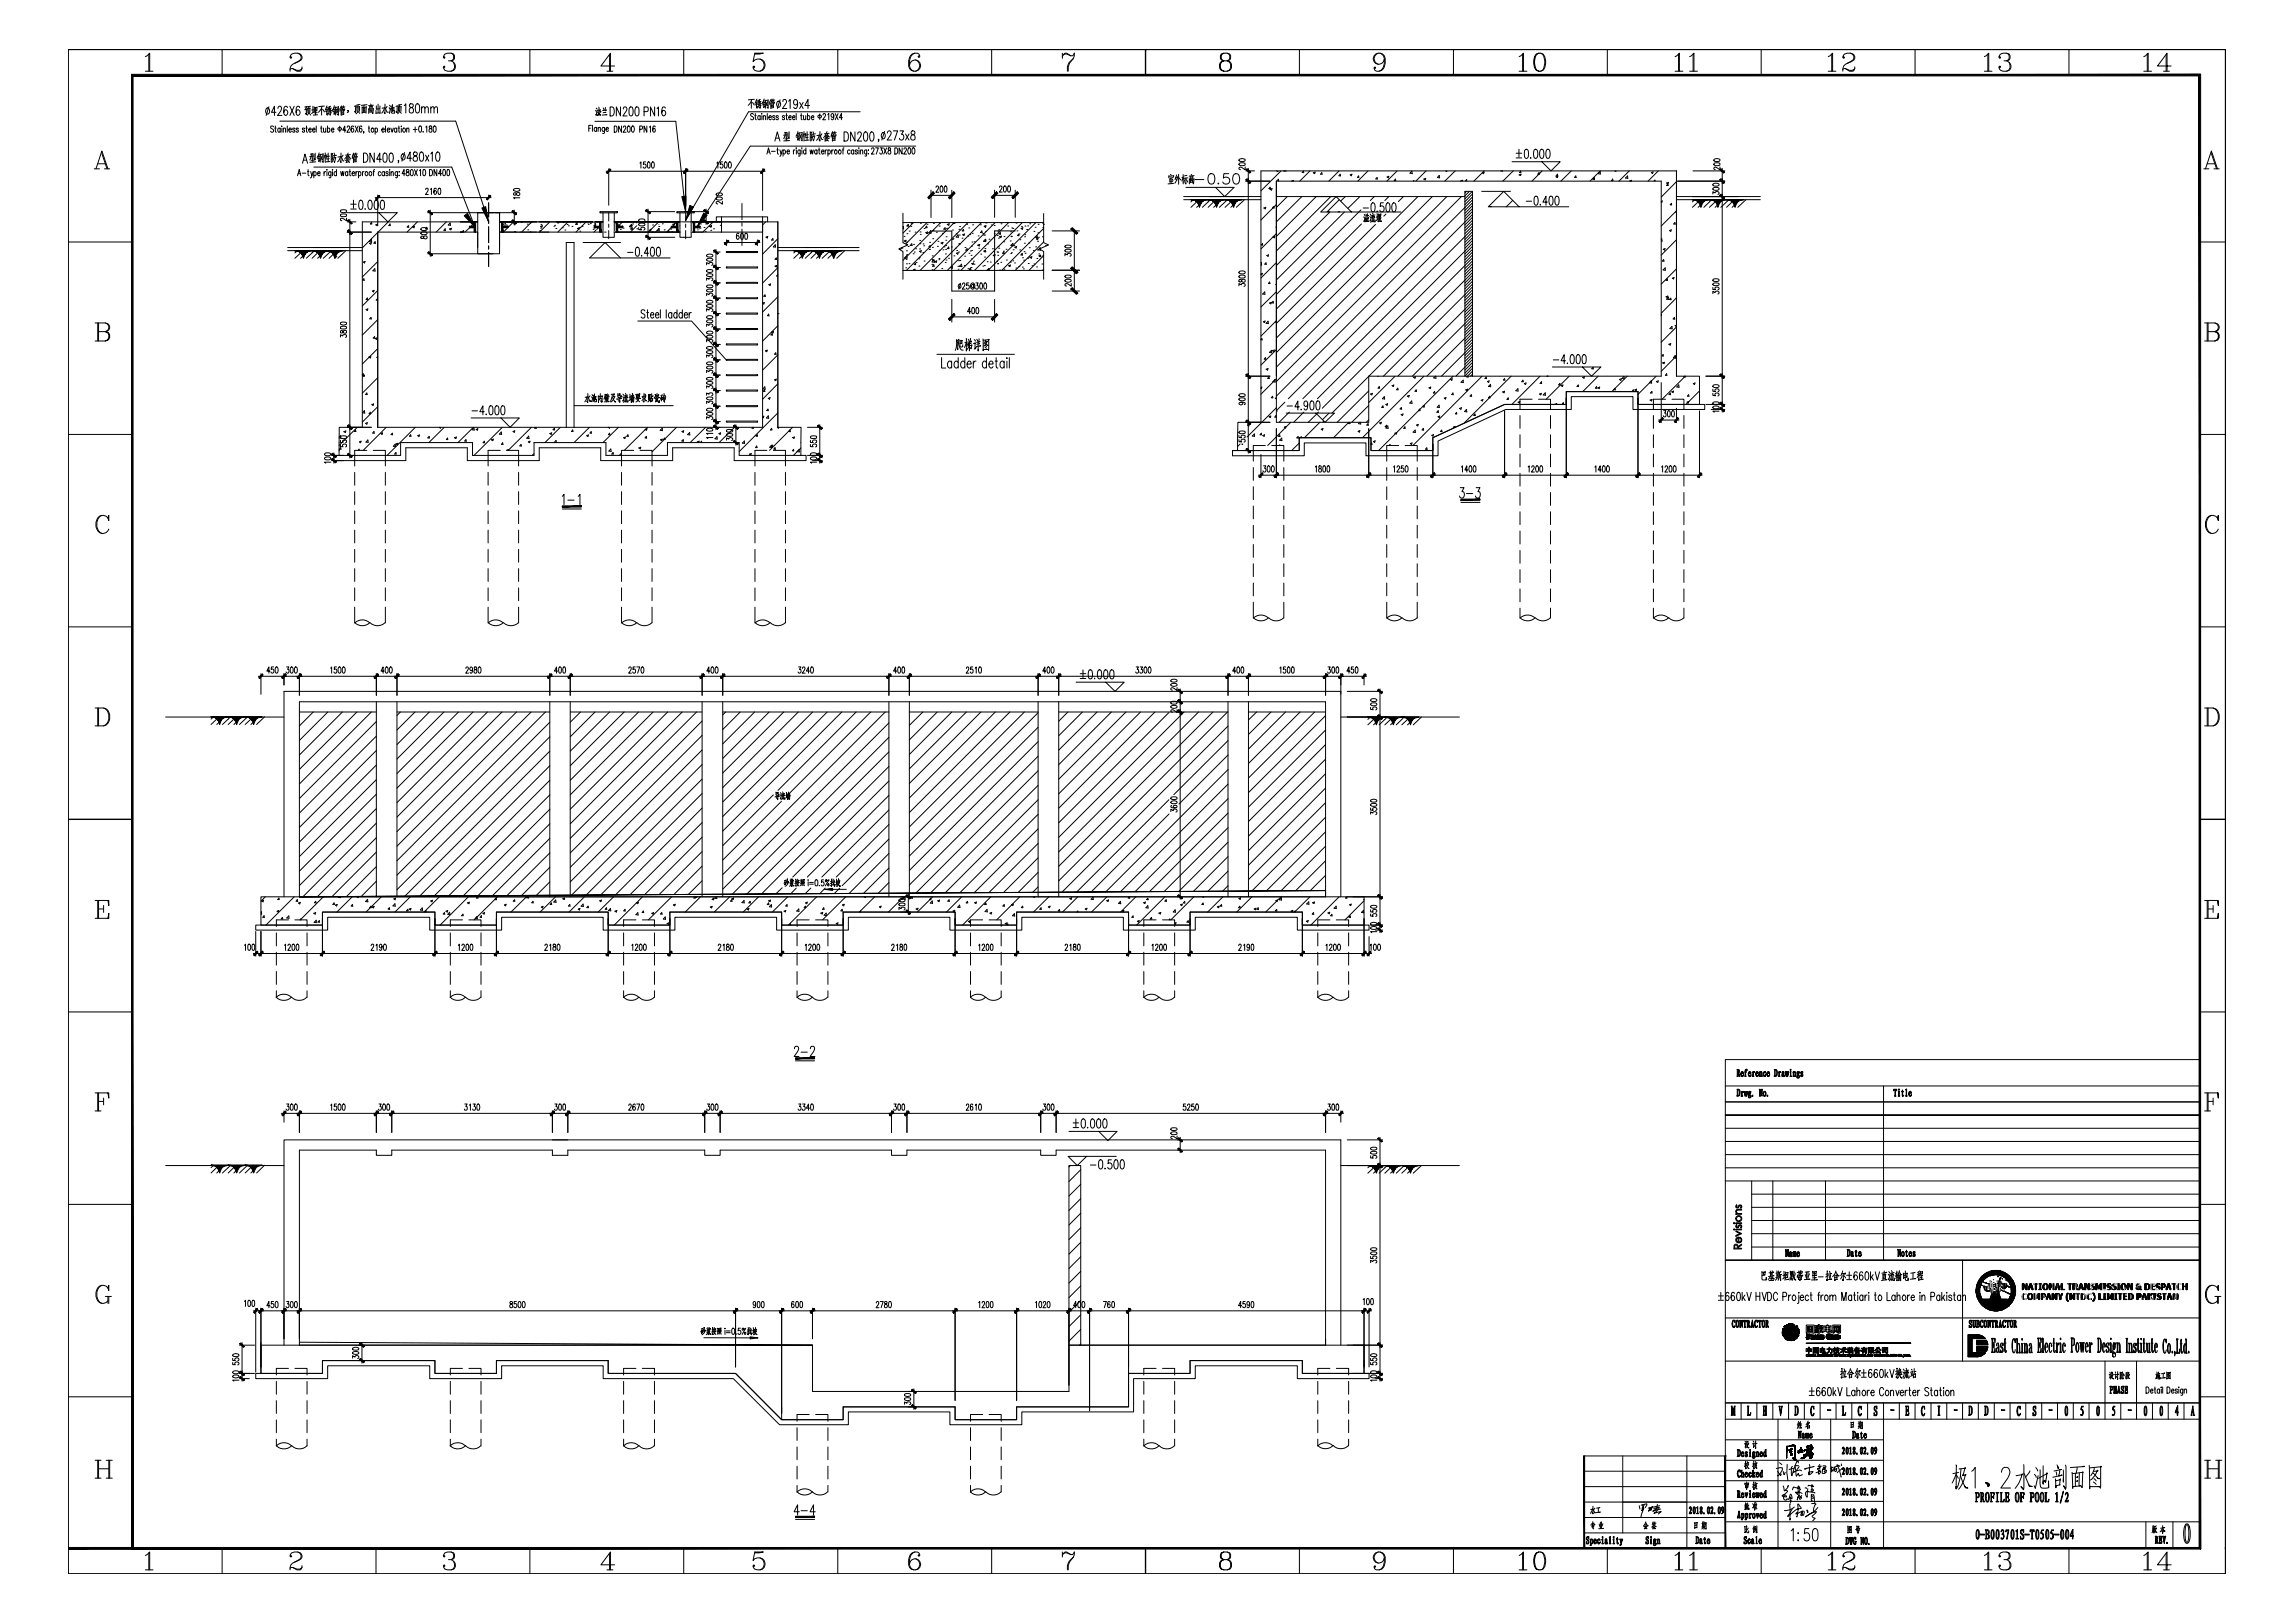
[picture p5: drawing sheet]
<svg xmlns="http://www.w3.org/2000/svg" width="841mm" height="594mm" viewBox="0 0 841 594" stroke-linecap="round" stroke-linejoin="round" font-family="sans-serif">
<g fill="none" stroke="#000" stroke-width=".37">
<path d="M25 18.1h790.5v558.3h-790.5v-558.3h790.5zM25 18.1h790.5v558.3h-790.5zM54.5 19.8v6.3M81.4 18.1h.1M81.4 18.1v9.4M109.1 19.5a1.59 1.59 0 0 1 .9 2.5l-2.1 1.2M137.8 18.1h.1M137.8 18.1v9.4M165.3 19.5l.6 .3 .3 .6v1l-.3 .6-.6 .3a1.93 1.93 0 0 1 1.6 1.9 1.93 1.93 0 0 1-1.6 1.9l-2.2-.3-.6-1 .3-.6 .3 .3-.3 .3M194.2 18.1h.1M194.2 18.1v9.4M250.6 18.1h.1"/>
<path d="M250.6 18.1v9.4M276.6 19.8l3.1-.3h-3.1l-.6 3.1a2.37 2.37 0 0 1 3.4-.7 2.37 2.37 0 0 1 .4 3.5 2.37 2.37 0 0 1-3.5 0l-.3-.6 .3-.6 .3 .3-.3 .3M307 18.1h.1M307 18.1v9.4M335.2 19.5a4 4 0 0 0-.9 6.3l.6 .3M363.4 18.1h.1M363.4 18.1v9.4M389.3 19.5v1.9M448.5 19.5l-1 .3-.3 .6v1a2.29 2.29 0 0 0 3.8 0v-1a2.18 2.18 0 0 0-3.1-.6l-.4 .6v1l.4 .6 .6 .3M449.7 19.5l.6 .3 .4 .6v1l-.4 .6-.6 .3 1 .3 .6 .9v1.3l-.3 .6a2.57 2.57 0 0 1-4.1-.6v-1.3l.3-.6 1.3-.6-1 .6-.3 .6v1.3l.3 .6 1 .7M476.2 18.1h.1M476.2 18.1v9.4"/>
<path d="M505.1 19.5a2.12 2.12 0 0 0-1.6 2 2.12 2.12 0 0 0 1.6 2M505.7 19.5l.6 .3a4.2 4.2 0 0 1-.9 6.3M532.6 18.1h.1M532.6 18.1v9.4M558 19.8v6.3M563.9 19.5a3 3 0 0 0-1.9 3.7l.3 1.6a2 2 0 0 0 1.9 1.3 2 2 0 0 0 1.9-1.3 5.4 5.4 0 0 0-.6-5 1.76 1.76 0 0 0-2.8 1 5.4 5.4 0 0 0 .6 5l.6 .3M564.6 19.5l.6 .3a5.3 5.3 0 0 1 0 6l-.6 .3M589 18.1h.1M589 18.1v9.4M615.1 19.8v6.3M620.5 19.8v6.3M645.4 18.1h.1"/>
<path d="M645.4 18.1v9.4M671.3 19.8v6.3M678.1 19.5a1.59 1.59 0 0 1 1 2.5l-2.2 1.2M701.8 18.1h.1M701.8 18.1v9.4M728.5 19.8v6.3M735.3 19.5l.7 .3 .3 .6v1l-.3 .6-.7 .3a1.93 1.93 0 0 1 1.6 1.9 1.93 1.93 0 0 1-1.6 1.9h-1.2l-.9-.3-.7-1 .3-.6 .4 .3-.4 .3M758.2 18.1h.1M758.2 18.1v9.4M786.9 19.8v6.3M815.5 18.1h.1M53.3 20.8l1.6-1.3v6.6"/>
<path d="M53.3 26.1h2.8M97.7 39.7l.2-.2a1.14 1.14 0 0 1 .9 1.2 1.14 1.14 0 0 1-.9 1.1l-.6-1zM98.5 39.1l-1 3.2M101.8 39.7l.2-.5a.72 .72 0 0 1 1-.1 .72 .72 0 0 1 .1 1.1l-1.4 2.1h1.6M105.3 39.4l-.7-.5a2.85 2.85 0 0 0-.3 3.2 .98 .98 0 0 0 1.2-.7 .98 .98 0 0 0-.7-1.2l-.5 .2-.3 .7M106.2 38.9l1.6 3.4M106.6 20.8l.3 .3-.3 .3-.3-.3a2.35 2.35 0 0 1 2.1-1.7 2.35 2.35 0 0 1 2.3 1.4v.6a6 6 0 0 1-3.5 2.1l-.6 .7-.3 1.9M107.8 38.9l-1.6 3.4M109.8 39.4l-.7-.5a2.85 2.85 0 0 0-.3 3.2 .98 .98 0 0 0 1.2-.7 .98 .98 0 0 0-.7-1.2l-.5 .2-.3 .7M110.7 25.1l-1 .7h-.9l-1.6-.7h-.6l-.3 .3M110.7 24.5v.6l-.7 1h-1.2l-1.6-1M111.9 39.5l.4 .5"/>
<path d="M112.4 39.1l-.7 .1M112.5 39l-.4 .7M112.6 39.9l-.1 .5M112.8 39.5v1.8M113.2 39l-.1 .7M113.6 39.5l-.1 1.8M113.6 39.7h-.8M113.8 38.9l-1.2 .2M114.7 38.9v2.3M115.2 39.2l-.1 1.7-.9 .7M115.6 39.4v2.7M115.9 40l-.5 .1"/>
<path d="M116.1 39.4l-.9 .1M116.2 39.2l-.1 1.4M117.8 39.7v2.4M118 38.9l-.3 1.1-1 1.1M118.2 40l.7 1M118.9 38.8l-2.1 .2M119.8 38.8l-.6 1.6M120.1 39.4l-.5 .1M120.7 39.7l-.6 .8M120.8 39.1v1.4M120.9 39.7l.6 .8M121.2 38.9l-.9 .4"/>
<path d="M121.4 39.6l-1.2 .1M122.5 38.7l-.7 1.8M122.8 40l-.8 .1M122.9 39.4l-.6 .1M123 39.2v2.9M123.1 39.9l.8 1.4M123.8 39.7l-.7 1.8M124 39v3.2l-.4-.4M124 39.2l-1 .2M124.6 40v.8M125 39.2l.2 .6M125.2 38.8l-.7 1.2"/>
<path d="M125.3 39.7l.2 .4M125.6 39.2h-.7M125.8 38.7l-.3 1.2M125.9 39.2l.2 .5M126.4 39.2h-.7M130.3 38.8v2.5l-.4-.5M130.7 38.8l-.8 .1M130.8 39v1.8M131.2 39.4l-.1 1.7-.6 .6M131.2 38.4l-.1 .8M131.8 39.1l-1 .1M131.8 39l-.1 1.8"/>
<path d="M131.9 38.3l-1.2 .2M132.7 39.1v2.4M133.2 39.4v1.7M133.5 38.5l-.2 .8M133.6 39.8l-.4 .1M133.7 39.3v1.8M134.2 39.2l-1.5 .2M134.2 39l-.1 2.5M134.5 38.3l-2.1 .3M135.1 39.7v1.9M135.5 39.1l1-.2-.2 .6M135.5 38.9v.9"/>
<path d="M135.8 38.1l.2 .4M136.5 39.5l-1 .1M136.8 39.7l-.2 1.9-.3-.4M136.8 38.5l-1.7 .2M136.8 39.9l-1.7 .2M137.9 38.8v1.3M138.5 38.1v3.2M139.2 39.9h-1.3M139.2 38.8v1.3M140.8 39.5l-.8 .1M140.9 39.4l-.3 1-.7 1.1M141.1 38.1v3.5l-.3-.5"/>
<path d="M141.1 39.4l.8 1.7h.3M141.9 39l-.6 .8M142.6 39.4l.3 .5M142.7 38.5l.4 .5M143.1 39.7l-.4 1.8-.1-.4M143.4 38.8v2.3l.2 .4 1-.1v-1M143.8 38.3v2.6M144.3 39.4l-1.2 .6M144.4 39.2l-.1 1.5-.3-.3M145.5 38.8v2.5l-.3-.5M146 38.8l-.9 .1M146 39v1.8"/>
<path d="M146.5 39.4l-.3 1.7-.5 .6M146.5 38.4l-.1 .8M147 39.1l-1 .1M147 39l-.1 1.8M147.2 38.3l-1.2 .2M148.1 38.7l.6-.7v3.4M150.2 38.1v1a1.26 1.26 0 0 1 1.2 .8 1.26 1.26 0 0 1-.4 1.5 1.05 1.05 0 0 1-1.1-1.1 1.05 1.05 0 0 1 1.2-1l.2-.2a.68 .68 0 0 0-.3-1.1zM152.5 38.1l.6-.1a2.09 2.09 0 0 1 .6 2.8l-.2 .4-.6 .2a2.79 2.79 0 0 1-.4-3.3zM154.5 39.7l.5-.6 .6 .2 .1 2.1M154.5 39.1v2.3M155.7 39.7l.6-.6 .5 .2 .2 2.1M157.9 39.7l.5-.6 .6 .2 .1 2.1"/>
<path d="M157.9 39.1v2.3M159.1 39.7l.5-.6 .6 .2 .1 2.1M162.8 20.8l.3 .3-.3 .3-.3-.3 .3-1a2.94 2.94 0 0 1 3.4-.3l.4 .6v1l-.4 .6-1.9 .3M166.2 22.9a2.04 2.04 0 0 1-.9 3.2M218.5 39.6l.3 .4M219.4 39.2a3.7 3.7 0 0 1-.4 3.1l.9-.3-.3-.4 .4 .7M221 39.5l.3 .7M221.9 39.4l-.2 1M222.4 26.1h2.2M223.4 20.1v6M223.6 39.2h.7a2.11 2.11 0 0 1 0 3.3h-.7zM225.2 24.2h-5l3.5-4.7v6.6"/>
<path d="M227.4 39.2v3.3l-1.5-3.3v3.3M228.4 39.9l.1-.4a.72 .72 0 0 1 1.1-.1 .72 .72 0 0 1 0 1l-1.3 2.1h1.5M230.8 39.3l.5-.1a2.04 2.04 0 0 1 .6 2.6l-.2 .5-.6 .2a2.81 2.81 0 0 1-.3-3.2zM233 39.3l.5-.1a2.43 2.43 0 0 1 0 3.3h-.2a2.81 2.81 0 0 1-.3-3.2zM239.9 39.2v3.3l-1.5-3.3v3.3M240.8 39.8l.5-.6v3.3M243.8 39.6l-.1-.3-.5-.1a2.13 2.13 0 0 0-.6 2.8l.2 .3a.95 .95 0 0 0 1.2-.7 .95 .95 0 0 0-.7-1.2l-.5 .2-.3 .7M275.3 37.2v2.5M275.5 36.4l-.4 1.1-.9 1.1M275.8 37.5l.6 1M276.4 36.4l-2.2 .2M277.2 37.6v1.8"/>
<path d="M277.4 36.3l-.7 1.6M277.6 37.6l-.6 .1M277.6 38.2l-.8 .2M277.6 36.9l-.6 .1M277.7 38.9l-.5 .5M278.1 38.2l-.3 1.1-.4 .4M278.2 37.3l-.5 .7M278.3 36.6v1.4M278.4 37.2l.6 .8M278.5 21.6a2.37 2.37 0 0 1 1.5 2.3 2.37 2.37 0 0 1-1.5 2.2M278.6 38.1l-.8 .1M278.6 38l-.2 .7 .4-.1"/>
<path d="M278.6 36.4l-.8 .4M278.8 38.5l-.3 1.2-.2-.5M278.9 37.1l-1.2 .2M279.9 37.6v1.8l.4-.7M280 36.2l-.7 1.8M280.3 37.5l-.8 .1M280.3 36.9l-.5 .1M280.3 38.1l-.9 .3M280.5 36.7v3M280.6 37.3l.8 1.5M281.2 37.3l-.6 1.6M281.5 36.6v3.1l-.4-.4"/>
<path d="M281.5 36.7l-1 .1M282.1 37.5v.8M282.5 36.8l.2 .5M282.5 38v1.8M282.6 36.3l-.6 1.2M282.8 37.3l.1 .3M283.1 36.6l-.7 .2M283.3 36.2l-.4 1.1M283.4 36.8l.2 .5M283.5 38.8l-.1 .6M283.5 39.4l-1 .1M283.5 38l-1 .1"/>
<path d="M283.5 38l-.1 .5M283.5 38.5l-1 .2M283.5 38.9l-1 .1M283.8 37.6l-1.7 .2M283.8 37.5l-.2 .5M283.9 36.6l-.7 .2M284.9 37.2a.63 .63 0 0 1 1 .3l.2 .8a.86 .86 0 0 1-.9 1l-.6-1zM285.9 36.6l-1 3.1M286.9 37.2v-.4a.75 .75 0 0 1 1.1-.2 .75 .75 0 0 1 .1 1.1l-1.3 2h1.5M289 37.1l.6-.7v3.3M292.3 37.5l-.4 .8a.98 .98 0 0 1-1.2-.7 .98 .98 0 0 1 .8-1.2 2.02 2.02 0 0 1 .1 3.3l-.6-.1-.1-.3M293 37.5l1.3 2.2"/>
<path d="M294.3 37.5l-1.3 2.2M296.7 38.7h-1.7l1.1-2.3v3.3M335.5 22a2.16 2.16 0 0 1 1.6 2 2.16 2.16 0 0 1-1.6 2.1M336.7 20.4l-.3 .4 .3 .3 .4-.3-.4-1a2.52 2.52 0 0 0-3.7 2.5v1.9a2.16 2.16 0 0 0 2.2 2.1 2.16 2.16 0 0 0 2.1-2.2 2.16 2.16 0 0 0-2.1-2.1l-.9 .3-.7 .6-.3 1M389.3 20.8l1-1.3h.6l1.5 .9h.7l.6-.9-.3 1.9a5.2 5.2 0 0 0-1.9 4.7M389.6 20.1l1.3-.3 1.5 .6M393.4 21.4a4.6 4.6 0 0 0-2.2 4.7M449.7 22.3l1 .6 .3 .6v1.3l-.7 1-.6 .3M507.3 21.6a2.04 2.04 0 0 1-2.3 1.9 2.04 2.04 0 0 1-1.8-2.4 2.04 2.04 0 0 1 2.5-1.6l1 .3a4.5 4.5 0 0 1-.4 6l-1.9 .3-.5-.3-.4-.7 .4-.6 .2 .3-.2 .3M556.7 20.8l1.6-1.3v6.6M556.7 26.1h2.9M613.8 20.8l1.6-1.3v6.6"/>
<path d="M613.8 26.1h2.9M619.2 20.8l1.6-1.3v6.6M619.2 26.1h2.8M670 20.8l1.6-1.3v6.6M670 26.1h2.8M675.6 20.8l.4 .3-.4 .3-.3-.3a2.35 2.35 0 0 1 2.1-1.7 2.35 2.35 0 0 1 2.3 1.4v.6a6 6 0 0 1-3.4 2.1l-.7 .7-.3 1.9M679.7 25.1l-1 .7h-.9l-1.5-.7h-.7l-.3 .3M679.7 24.5v.6l-.6 1h-1.3l-1.5-1M727.2 20.8l1.6-1.3v6.6M727.2 26.1h2.8M732.8 20.8l.4 .3-.4 .3-.3-.3 .3-1a2.94 2.94 0 0 1 3.5-.3l.3 .6v1l-.3 .6-1.9 .3M736.3 22.9a2.04 2.04 0 0 1-1 3.2"/>
<path d="M785.6 20.8l1.6-1.3v6.6M785.6 26.1h2.9M792.9 26.1h2.1M793.8 20.1v6M795.6 24.2h-5l3.5-4.7v6.6M35.8 60h2.8M37.3 56.2l1.9 5.6M100.3 46.5l-.4-.3h-.6l-.1 .7a.95 .95 0 0 1 .9 1.4l-.5 .1-.4-.3M100.7 46.9h.5M100.9 46.2v1.8l.4 .4M101.1 41.1h-1.6l1.1-2.2v3.4M102.5 44.4h64.5l12.1 36.9"/>
<path d="M102.7 47.2l-.2-.2a.67 .67 0 0 0-.7 .6 .67 .67 0 0 0 .7 .7l.2-.2M102.7 46.9v1.5M103.2 46.2h.2zM103.3 46.9v1.5M103.8 47.3l.4-.4 .4 .1v1.4M103.8 46.9v1.5M105.3 46.2v2.2M105.8 47.5h1l-.2-.5a.67 .67 0 0 0-.8 .6 .67 .67 0 0 0 .8 .7l.2-.2M108.1 47.2l-.3-.3-.6 .3 .8 .5v.6l-.4 .1-.4-.3M109.3 47.2l-.3-.3-.5 .3 .8 .5v.6l-.5 .1-.3-.3M110.9 59.8l.9-3.4 .9 3.4M111.2 58.7h1.1"/>
<path d="M111.6 47.2l-.3-.3-.5 .3 .8 .5v.6l-.5 .1-.3-.3M112.1 46.9h.5M112.3 40.1v1.9l-.4-.4M112.3 46.2v1.8l.4 .4M112.6 40.1l-1 .1M113.1 47.5h.9l-.1-.5a.67 .67 0 0 0-.8 .6 .67 .67 0 0 0 .8 .7l.1-.2M113.2 40.1l-.1 1.2-.5 .9M113.3 41.3l.5 .8M114.1 56.4l-.6 2.2M114.4 56.4v1.8M114.5 47.5h.9l-.1-.5a.67 .67 0 0 0-.8 .6 .67 .67 0 0 0 .8 .7l.1-.2M114.6 58v1.4"/>
<path d="M114.7 56.3l-.9 .1M114.9 57.2l-1.4 .2M115.1 56.4v1.4M115.1 40.2l-.9 .1M115.2 58.7h-1.2M115.5 56.1v2.4l-.4-.5M115.7 59.3l-2.2 .1M115.9 46.2v2.2M116.1 40.6l-.9 .1M116.3 41.3h-1.2M116.4 42l-1.6 .1M116.8 57.3v1.9l.5-.7"/>
<path d="M117 56l-.8 1.8M117.2 57.3l-.8 .1M117.3 56.7l-.6 .1M117.3 58l-1 .2M117.3 56.4v3M117.5 46.9h.5M117.5 57.1l.7 1.5M117.7 46.2v1.8l.4 .4M118.2 57l-.7 1.7M118.4 56.3v3.2l-.4-.5M118.4 56.4l-1.1 .2M118.5 46.9l.1 1.4 .4 .1 .4-.4"/>
<path d="M118.9 56.9l-.2 1.1M119.2 56.8l.3 .4M119.2 56v3.5M119.4 46.9v1.5M119.8 40.2v1.6M119.8 56.6l-.3 1.5M120 47.2l.1-.2a.67 .67 0 0 1 .8 .6 .67 .67 0 0 1-.8 .7l-.1-.2M120 46.2v2.2M120.1 40.1l-.6 .1M120.1 40.7l-.8 .2M120.1 41.4l-.4 .6M120.3 56.1v3.1"/>
<path d="M120.6 40.7l-.3 1.1-.4 .4M120.6 58.2l-.9 .1M120.8 57.2l-1.1 .2M120.9 59.2l-1.5 .1M121.1 40.5l-.2 .6 .4-.1-.3 1.2-.2-.6M121.1 40.6l-.8 .1M121.4 56.1v3.3M121.5 47.5h.9l-.2-.5a.67 .67 0 0 0-.7 .6 .67 .67 0 0 0 .7 .7l.2-.2M121.8 56.3l-.4 .1M121.9 56.2l-.3 .9 .3 .5-.2 .8-.1-.3M122.4 40.1v1.8l.5-.7M122.4 56.1l.3 .6"/>
<path d="M122.5 57l-.1 1-.8 1.5M122.9 40.7l-1 .2M123.1 57.6l-.5 1.9-.2-.4M123.1 57.7l-.7 .1M123.3 56.9l-1.4 .2M124.5 46.2v2.1M124.6 40.2l1.8-.2-.2 .5M124.7 57.4l-.9 .1M124.8 57.3l-.7 1.6-.4 .4M125 56.1v3.4l-.4-.5M125 57.3l.7 1.7 .3-.1M125 40.4v1.9"/>
<path d="M125.7 56.8l-.5 .8M126 41.3l-.1 .7M126 42h-1M126 40.5l-1 .1M126 40.4l-.1 .6M126 41l-1 .1M126 41.4l-1 .1M126.7 47.7h-1.1l.8-1.5v2.2M127.1 57.3v1.4M127.2 46.7l.3-.5h.5l.1 .3-1 1.9h1.1M127.3 58.7l-.4 .7M127.4 40.6h.3z"/>
<path d="M127.6 40.6h.1M127.6 56.1l-.5 1.2-.8 1M127.6 56.8l.7 1.2h.3M127.6 58.9l.5 .6M127.8 40.6l-.6 .6M127.8 57.3l-.7 .2M127.8 57.8l-.7 .1M127.9 58.2l-.8 .1M127.9 59.2l-1.1 .3M128.3 58.5l-1.8 .2M128.4 56.6l-1.8 .2M129.2 57.3l-.1 .8"/>
<path d="M129.5 57.7v1.8M129.5 58.7l1-.1v.6M129.6 46.5l-.5-.3a1.43 1.43 0 0 0 .1 2.2 .69 .69 0 0 0 .5-.8 .69 .69 0 0 0-.8-.5l-.3 .6M129.6 56.5l.1 .6M129.7 56.1l-.6 1.2M129.9 57l.1 .4M130.2 56.4l-.8 .1M130.2 46.2l1 2.2M130.4 56l-.4 1.1M130.5 56.5l.1 .5M130.5 57.8l-1 .1M130.5 59.2l-1 .1"/>
<path d="M130.5 57.7v.6M130.5 58.3l-1 .1M130.9 57.3l-.2 .5M130.9 57.3l-1.7 .2M130.9 56.4l-.7 .1M131.2 40.8l.6 .7M131.2 46.2l-1 2.2M132.6 46.5l-.5-.3a1.49 1.49 0 0 0 .1 2.2 .68 .68 0 0 0 .5-.8 .68 .68 0 0 0-.8-.5l-.2 .6M133.2 56.1a1.82 1.82 0 0 1 1.7 1.2 1.82 1.82 0 0 1-.6 2l-1.1 .1zM133.3 48.3l-.1 .5M133.6 40.4h-.4M134.1 41.1l-1.4 .1"/>
<path d="M135 46.9h.5M135.2 46.2v1.8l.4 .4M135.6 40.2v1M136.3 47a.67 .67 0 0 1 .7 .6 .67 .67 0 0 1-.7 .7l-.3-.6zM136.3 40.2v.7M136.3 40.9l-.7 .1M136.3 40.4h-.7M137.2 56.1v3.3l-1.6-3.3v3.3M137.5 47.2l.1-.2a.67 .67 0 0 1 .8 .6 .67 .67 0 0 1-.8 .7l-.1-.2M137.5 46.9v2.2M137.8 40.5v1.1M139.2 41.3l-1.4 .2"/>
<path d="M139.2 40.4v1.2M139.8 58.3h-1.8l1.2-2.2v3.3M139.9 47.5h.9l-.2-.5a.67 .67 0 0 0-.7 .6 .67 .67 0 0 0 .7 .7l.2-.2M140.6 56.2l.6-.1a2.52 2.52 0 0 1 0 3.3h-.2a2.81 2.81 0 0 1-.4-3.2zM141.3 46.2v2.2M141.9 47.5h.9l-.1-.5a.67 .67 0 0 0-.8 .6 .67 .67 0 0 0 .8 .7l.1-.2M142.9 56.2l.5-.1a2.8 2.8 0 0 1 .4 3.2l-.6 .1a2.09 2.09 0 0 1-.5-2.7zM143.2 46.9l.5 1.5 .4-1.5M145.4 47.2l-.2-.2a.67 .67 0 0 0-.8 .6 .67 .67 0 0 0 .8 .7l.2-.2M145.4 46.9v1.5M145.9 46.9h.5M146.1 58.9h-.2l.1-.2 .1 .2-.2 .8"/>
<path d="M146.2 46.2v1.8l.4 .4M146.5 40.8l.6 .7M147.1 46.2v.1zM147.1 46.9v1.5M147.4 56.5l.2-.1a1.14 1.14 0 0 1 .9 1.1 1.14 1.14 0 0 1-.9 1.1l-.6-1zM147.8 47a.67 .67 0 0 1 .8 .6 .67 .67 0 0 1-.8 .7l-.2-.6zM148.3 55.9l-1.1 3.1M149 47.3l.4-.4 .4 .1 .1 1.4M149 46.9v1.5M150.9 58h-1.7l1.1-2.3v3.3M151.4 47.4h1.4M151.6 55.9v.9a1.34 1.34 0 0 1 1.2 2.1 1.02 1.02 0 0 1-1.5-.8 1.02 1.02 0 0 1 1.2-1.1l.3-.2a.72 .72 0 0 0-.4-1.1z"/>
<path d="M152.1 46.5v1.9M153.7 46.2h.3a1.53 1.53 0 0 1-.1 2.2l-.5-1zM154 55.9l.6-.2a2.8 2.8 0 0 1 .3 3.2l-.5 .1a2.04 2.04 0 0 1-.6-2.6zM155.1 48.2v.1M155.9 56.8l1.3 2.2M156 46.5l.4-.3v2.2M157.2 56.8l-1.3 2.2M157.4 46.2v.7a.77 .77 0 0 1 .9 .7 .77 .77 0 0 1-.7 .8 .83 .83 0 0 1-.3-1 .83 .83 0 0 1 .9-.5v-.7zM157.9 56.4l.5-.7v3.3M159 46.2h.4a1.47 1.47 0 0 1-.2 2.2l-.5-1zM160 55.9l.5-.2a2.8 2.8 0 0 1 .4 3.2l-.6 .1a2.55 2.55 0 0 1-.3-3.1zM215.8 47h.5"/>
<path d="M216.7 45.9h-.9v2.2M217.1 45.9v2.2M218 44.4h29.6l3.7 33.1M218.2 40.4l.3 .4M218.6 47l-.1-.3a.67 .67 0 0 0-.8 .7 .67 .67 0 0 0 .8 .7l.1-.3M218.6 46.7v1.4M218.8 40.4l-.3 1.9-.2-.3M219.2 47l.2-.3h.6v1.4M219.2 46.7v1.4M219.8 40.3h.3l-1.2 .1M219.9 41l.4-.1-1.5 .2M221.5 46.7v2l-.7 .1"/>
<path d="M221.5 47l-.1-.3a.67 .67 0 0 0-.8 .7 .67 .67 0 0 0 .8 .7l.1-.3M221.8 41.1h.3l-1.1 .2M222 40.4l.2-.1-1.4 .2M222.1 47.3h.8l-.1-.6a.67 .67 0 0 0-.8 .7 .67 .67 0 0 0 .8 .7l.1-.3M222.1 42h.3l-1.7 .1M225.1 46.2h.5a1.48 1.48 0 0 1 0 2.2h-.5zM227.8 46.2v2.2l-1.1-2.2v2.2M228.4 46.7l.2-.5h.4l.4 .6-1.1 1.6h1.1M230.1 46.2h.4a1.47 1.47 0 0 1-.2 2.2l-.4-1zM231.6 46.2h.4a1.47 1.47 0 0 1-.2 2.2l-.4-1zM234.4 47.4l.9-.2v-1h-.9v2.2M234.5 59.7l.4-.4v2.3"/>
<path d="M236 40.9h1a.95 .95 0 0 0 .6-.9 .95 .95 0 0 0-.6-.8h-1v3.3M236.6 59.3h-.8v.9a.68 .68 0 0 1 1 .6 .68 .68 0 0 1-1 .6l-.1-.3M237 46.2v2.2l-1-2.2v2.2M237.4 59.4l.3-.1a1.42 1.42 0 0 1 0 2.3l-.5-1zM238 46.6l.4-.4v2.2M238.9 59.4l.3-.1a1.42 1.42 0 0 1 0 2.3l-.4-1zM240.1 46.5l-.5-.3a1.49 1.49 0 0 0 .1 2.2 .69 .69 0 0 0 .4-.7 .69 .69 0 0 0-.6-.6l-.3 .6M262.7 59.7l.4-.4v2.3M264.8 59.3h-.8v.9a.68 .68 0 0 1 1 .6 .68 .68 0 0 1-1 .6l-.1-.3M265.6 59.4l.3-.1a1.34 1.34 0 0 1 0 2.3l-.5-1zM267.1 59.4l.3-.1a1.34 1.34 0 0 1 0 2.3l-.5-1zM276.2 41.9l-.7-.3-.4 .3v.4a.99 .99 0 0 1 .9 1.4l-.5 .2-.4-.4"/>
<path d="M276.6 42.3h.5M276.8 41.6v1.8l.4 .5M278.6 42.7l-.2-.2a.65 .65 0 0 0-.7 .6 .65 .65 0 0 0 .7 .6l.2-.2M278.6 42.3v1.6M279.2 41.6v.2zM279.2 42.3v1.6M279.7 42.8l.4-.5 .4 .2v1.4M279.7 42.3v1.6M281 56.4l.6-2.2 .7 2.2M281.2 41.6v2.3M281.2 55.7h.8M281.7 43h1l-.1-.5a.7 .7 0 0 0-1 .6 .7 .7 0 0 0 .8 .8l.3-.4"/>
<path d="M282.7 55.4h1.4M284 51.7l.9-3.4 .9 3.4M284 42.7l-.4-.4-.5 .4 .8 .5v.5l-.5 .2-.3-.4M284.3 50.6h1.1M284.7 54.9h.5M284.9 54.2v1.8l.4 .4M285.2 42.7l-.3-.4-.4 .2v.4l.5 .2 .2 .4-.3 .4-.5-.4M285.8 54.9l.5 1.5 .4-1.5M286.3 56.4l-.2 .7-.4 .1M286.9 55.2l.2-.2a.67 .67 0 0 1 .7 .6 .67 .67 0 0 1-.7 .7l-.2-.2M286.9 54.9v2.3M287.5 42.7l-.3-.4-.4 .2v.4l.5 .2 .2 .4-.3 .4-.5-.4"/>
<path d="M287.8 48.6l-.6 2.2M288 42.3h.5M288.1 48.6v1.8M288.2 41.6v1.8l.4 .5M288.3 50.2v1.3M288.4 55.5h.9l-.1-.5a.67 .67 0 0 0-.8 .6 .67 .67 0 0 0 .8 .7l.1-.2M288.4 48.5l-.9 .1M288.5 49.4l-1.4 .1M288.7 48.6v1.4M288.9 50.8l-1.3 .1M289 43h.9v-.5a.7 .7 0 0 0-1 .6 .7 .7 0 0 0 .8 .8l.2-.4M289.2 48.2v2.5l-.5-.5"/>
<path d="M289.4 51.5l-2.2 .1M290.4 43h.9l-.1-.5a.65 .65 0 0 0-.8 .6 .65 .65 0 0 0 .8 .6l.1-.2M290.8 54.9v1.5M291.3 54.9l-.3 .1-.2 .5M291.7 54.2h.2zM291.8 41.6v2.3M291.8 54.9v1.5M292.3 49.5v1.9l.4-.8M292.4 48.2l-.7 1.7M292.7 49.5h-.8M292.7 48.8l-.5 .1M292.7 50.1l-.9 .2"/>
<path d="M292.9 48.6v2.9M293 49.3l.7 1.4M293.2 54.9v2l-.2 .3-.4-.1M293.2 55.2l-.1-.2a.67 .67 0 0 0-.8 .6 .67 .67 0 0 0 .8 .7l.1-.2M293.4 42.3h.5M293.6 41.6v1.8l.4 .5M293.7 49.2l-.7 1.6M293.9 54.2v.1zM293.9 54.9v1.5M293.9 48.5v3.1l-.3-.4M293.9 48.6l-1 .2M294.4 42.3l.1 1.4 .4 .2 .4-.5"/>
<path d="M294.4 49.1l-.1 1.1M294.6 49l.4 .3M294.6 48.2v3.5M295.3 48.8l-.3 1.5M295.3 42.3v1.6M295.3 55.2l-.2-.2a.67 .67 0 0 0-.7 .6 .67 .67 0 0 0 .7 .7l.2-.2M295.3 54.2v2.2M295.8 48.2v3.2M295.9 42.7l.1-.2a.65 .65 0 0 1 .8 .6 .65 .65 0 0 1-.8 .6l-.1-.2M295.9 41.6v2.3M296.2 50.3l-1 .2M296.2 49.3l-1 .2"/>
<path d="M296.4 51.3l-1.5 .1M296.9 54.9l.2 1.5 .3-1.5 .3 1.5 .4-1.5M296.9 48.2v3.3M297.4 43h.9l-.2-.5a.65 .65 0 0 0-.7 .6 .65 .65 0 0 0 .7 .6l.2-.2M297.4 48.5l-.5 .1M297.4 48.4l-.3 .9 .3 .4-.2 .9-.1-.4M297.9 48.2l.2 .7M298.1 49.1l-1 2.6M298.6 49.8l-.5 1.8-.2-.4M298.6 49.8l-.7 .2M298.8 49l-1.4 .2M299.3 49.6l.9-.1-.2 .9-.8 1"/>
<path d="M299.4 55.2l-.1-.2a.67 .67 0 0 0-.8 .6 .67 .67 0 0 0 .8 .7l.1-.2M299.4 54.9v1.5M300 54.9h.5M300.2 54.2v1.8l.3 .4M300.4 41.7v2M300.5 48.2v3.5l-.3-.6M300.5 49.5l.7 1.6h.4M301 55.5h.9l-.2-.5a.67 .67 0 0 0-.7 .6 .67 .67 0 0 0 .7 .7l.2-.2M301.2 49l-.5 .8M301.6 42.1l.1-.3a.52 .52 0 0 1 .7-.1 .52 .52 0 0 1 0 .8l-.9 1.4h1.1M302.4 54.9v1.5M302.6 49.5v1.3"/>
<path d="M302.8 50.8l-.4 .7M303 54.9l-.4 .1-.2 .5M303.1 48.2l-1.3 2.3M303.1 48.9l.6 1.3h.4M303.1 51.1l.4 .6M303.3 42l.4-.4v2.3M303.3 49.5l-.7 .1M303.3 50l-.7 .1M303.4 55.2l.1-.2a.67 .67 0 0 1 .8 .6 .67 .67 0 0 1-.8 .7l-.1-.2M303.4 50.3l-.8 .1M303.4 51.4l-1.1 .3M303.4 54.9v2.3"/>
<path d="M303.8 48.8l-1.7 .2M303.8 50.7l-1.7 .2M304.7 49.5l-.1 .7M304.8 54.9v1.5M305 49.8v1.9M305 50.9l1-.2-.1 .7M305.1 48.7l.1 .5M305.2 48.2l-.6 1.2M305.4 54.9l-.4 .1-.2 .5M305.4 49.1l.1 .4M305.6 42.3l-.3 .6a.62 .62 0 0 1-.8-.6 .62 .62 0 0 1 .8-.6l.2 1.7-.4 .5-.5-.4M305.6 48.6l-.7 .1"/>
<path d="M305.9 48.2l-.4 1.1M305.9 48.7l.2 .4M306 55a.67 .67 0 0 1 .8 .6 .67 .67 0 0 1-.8 .7l-.2-.6zM306 50l-1 .1M306.1 51.4h-1.1M306.1 49.8l-.2 .6M306.1 50.5l-1.1 .1M306.1 41.6l1 2.3M306.4 49.4l-.1 .5M306.4 49.5l-1.7 .1M306.4 48.6l-.7 .1M307.1 41.6l-1 2.3"/>
<path d="M307.5 55a.67 .67 0 0 1 .7 .6 .67 .67 0 0 1-.7 .7l-.2-.6zM308.7 54.9h.5M308.7 43.1h-1.1l.7-1.5v2.3M309.3 48.3h.8a2.17 2.17 0 0 1 0 3.4h-.8zM309.3 54.2h-.3l-.1 2.2M311.5 55.2l-.2-.2a.67 .67 0 0 0-.7 .6 .67 .67 0 0 0 .7 .7l.2-.2M312.9 55.2l-.2-.2a.67 .67 0 0 0-.7 .6 .67 .67 0 0 0 .7 .7l.2-.2M312.9 54.9v1.5M313.3 48.3v3.4l-1.6-3.4v3.4M314.3 55.2l-.2-.2h-.6v.4l.8 .7-.4 .3-.5-.3M314.3 49.1l.1-.5a.74 .74 0 0 1 1-.1 .74 .74 0 0 1 .1 1.1l-1.3 2.1h1.6M314.8 54.2v.1z"/>
<path d="M314.8 54.9v1.5M315.2 40.9h-40.9l-23 39.8M315.3 55.4l.2-.4h.5l.2 1.4M315.3 54.9v1.5M316.8 48.5l.6-.2a2.52 2.52 0 0 1 0 3.4h-.3a2.55 2.55 0 0 1-.3-3.2zM317.6 54.9v2l-.2 .3-.4-.1M317.6 55.2l-.1-.2a.67 .67 0 0 0-.8 .6 .67 .67 0 0 0 .8 .7l.1-.2M318.3 54.9h.1M318.3 56.2v.2zM319 48.5l.6-.2a2.35 2.35 0 0 1 0 3.4h-.2a2.09 2.09 0 0 1-.6-2.8zM319.4 54.7l.1-.5h.5l.3 .6-1 1.6h1.1M320.9 54.2h1l-.8 2.2"/>
<path d="M322.1 51.2h-.3l.1-.2 .2 .2-.3 .7M322.5 54.2h.8l-.4 .8a.69 .69 0 0 1 .5 .8 .69 .69 0 0 1-.9 .5l-.1-.3M323.3 48.8l.2-.2a1.17 1.17 0 0 1 .9 1.1 1.17 1.17 0 0 1-.9 1.1l-.5-1zM323.8 54.2l1.1 2.2M324.2 48.1l-1.1 3.2M324.9 54.2l-1.1 2.2M325.2 48.8l.1-.6a.74 .74 0 0 1 1.1-.1 .74 .74 0 0 1 0 1.1l-1.3 2.1h1.6M325.6 54.2v.7a.77 .77 0 0 1 .8 .7 .77 .77 0 0 1-.7 .8 .83 .83 0 0 1-.3-1 .83 .83 0 0 1 .9-.5v-.7zM327.3 47.9h1.6l-1.1 3.4M327.9 54.2a1.2 1.2 0 0 1 1.2 .8 1.2 1.2 0 0 1-.4 1.3l-.8 .1zM329.8 47.9h1.3l-.7 1.3a.98 .98 0 0 1 .8 1.3 .98 .98 0 0 1-1.5 .5l-.1-.3M330.6 54.2v2.2l-1.1-2.2v2.2"/>
<path d="M331.3 54.7l.1-.5h.4l.4 .6-1.1 1.6h1.1M331.8 49.1l1.3 2.2M332.9 54.2h.4a1.47 1.47 0 0 1-.2 2.2l-.4-1zM333.1 49.1l-1.3 2.2M334 48.1v1a1.2 1.2 0 0 1 1.3 .8 1.2 1.2 0 0 1-.5 1.4 1.06 1.06 0 0 1-1.1-1.1 1.06 1.06 0 0 1 1.2-1l.2-.1a.72 .72 0 0 0-.3-1.2zM334.4 54.2h.4a1.47 1.47 0 0 1-.2 2.2l-.4-1zM335.6 53.5h-60.7l-19.5 29.7M454.1 59.9l1.8-.2 .3 .2 .1 .3a1.47 1.47 0 0 1-2.3-.1zM454.1 58.3l1.3-.2 .8 .2 .1 .4a1.47 1.47 0 0 1-2.3-.2zM554.1 59.2h17.6l-3.3 3.4-3.4-3.4M555.6 56.1h2M555.6 57.8h2"/>
<path d="M556.6 54.7v2.8M558.9 54.8l.6-.1a2.52 2.52 0 0 1 0 3.3h-.3a2.85 2.85 0 0 1-.3-3.2zM561 57.7v.3l.1-.2M562.3 54.8l.6-.1a2.35 2.35 0 0 1 0 3.3h-.2a2.72 2.72 0 0 1-.4-3.2zM564.6 54.8l.5-.1a2.52 2.52 0 0 1 0 3.3h-.2a2.59 2.59 0 0 1-.3-3.2zM566.8 54.8l.6-.1a2.35 2.35 0 0 1 0 3.3h-.2a2.72 2.72 0 0 1-.4-3.2zM628.1 59.9l1.8-.2 .4 .5-.4 .4h-1.4l-.4-.2zM628.1 58.3l1.2-.2 .9 .2 .1 .4-.4 .4h-1.4l-.4-.2zM808.9 60h2.7M810.4 56.2l1.9 5.6M34.5 61.8h1.9M35.2 61.8l2.1-6.5 2.3 6.5"/>
<path d="M38.3 61.8h1.9M109 64.4l.7-2.3 .5 2.3M109.3 63.6h.7M110.7 63.4h1.4M112.7 62.9h.5M112.9 62.1v1.8l.4 .5M113.8 62.9l.5 1.5 .4-1.5M114.3 64.4l-.3 .7h-.3M115 63.2l.1-.2a.65 .65 0 0 1 .8 .6 .65 .65 0 0 1-.8 .6l-.1-.1M115 61.2h50.5l8.5 22M115 62.9v2.2M116.4 63.5h.9l-.1-.5a.65 .65 0 0 0-.8 .6 .65 .65 0 0 0 .8 .6l.1-.1"/>
<path d="M118.7 62.9v1.5M119.4 62.9l-.7 .6M119.8 62.1v.2zM119.8 62.9v1.5M121.3 62.9l-.1 2-.6 .1M121.3 63.2l-.1-.2a.65 .65 0 0 0-.8 .6 .65 .65 0 0 0 .8 .6l.1-.1M121.8 62.1v.2zM121.8 62.9v1.5M123.3 63.2l-.1-.2a.65 .65 0 0 0-.8 .6 .65 .65 0 0 0 .8 .6l.1-.1M123.3 62.1v2.3M124.8 78.5l1.8-.1 .4 .5-.4 .4h-1.4l-.4-.1zM124.8 77l1.8-.1 .4 .5-.4 .4-.9 .1-.9-.3z"/>
<path d="M124.8 62.9l.4 1.5 .3-1.5 .3 1.5 .2-1.5M127 77.9h18.6l-3.4 3.4-3.4-3.4M127 79.9v1l-1.1-.8a.61 .61 0 0 0-.8-.2 .61 .61 0 0 0-.3 .8l.5 .1M127.4 63.2l-.2-.2a.64 .64 0 0 0-.7 .6 .64 .64 0 0 0 .7 .6l.2-.1M127.4 62.9v1.5M127.9 62.9h.6M128.2 62.1v1.8l.4 .5M128.5 74.8h2M128.5 76.6h2M129 63.5h.9l-.1-.5a.65 .65 0 0 0-.8 .6 .65 .65 0 0 0 .8 .6l.1-.1M129.5 73.3v2.9M130.4 62.9v1.5"/>
<path d="M131 62.9l-.4 .1-.2 .5M131.4 63.2l.1-.2a.65 .65 0 0 1 .8 .6 .65 .65 0 0 1-.8 .6l-.1-.1M131.4 62.9v2.2M131.8 73.5l.5-.2a2.8 2.8 0 0 1 .4 3.3l-.6 .1a2.04 2.04 0 0 1-.5-2.7zM132.8 62.9v1.5M133.4 62.9l-.4 .1-.2 .5M133.8 76.4l.1 .2M134 63a.65 .65 0 0 1 .8 .6 .65 .65 0 0 1-.8 .6l-.2-.5zM135.2 73.5l.6-.2a2.52 2.52 0 0 1 0 3.4h-.3a2.55 2.55 0 0 1-.3-3.2zM135.5 63a.65 .65 0 0 1 .8 .6 .65 .65 0 0 1-.8 .6l-.3-.5zM136.7 62.9h.5M137.3 62.1l-.4 .4v1.9"/>
<path d="M137.4 73.5l.6-.2a2.35 2.35 0 0 1 0 3.4h-.2a2.04 2.04 0 0 1-.6-2.7zM137.5 72.4h42.5M138.4 71.4v11.3M139.5 63.2l-.1-.2a.65 .65 0 0 0-.8 .6 .65 .65 0 0 0 .8 .6l.1-.1M139.7 73.5l.6-.2a2.52 2.52 0 0 1 0 3.4h-.3a2.55 2.55 0 0 1-.3-3.2zM140.9 63.2l-.2-.2a.65 .65 0 0 0-.8 .6 .65 .65 0 0 0 .8 .6l.2-.1M140.9 62.9v1.5M142.2 63.2l-.3-.3-.4 .1v.4l.5 .2 .2 .5-.3 .3-.5-.3M142.8 62.1v.2zM142.8 62.9v1.5M143.3 63.3l.4-.4 .4 .1v1.4M143.3 62.9v1.5"/>
<path d="M145.7 62.9l-.1 2-.6 .1M145.7 63.2l-.2-.2a.65 .65 0 0 0-.7 .6 .65 .65 0 0 0 .7 .6l.2-.1M146.2 63h.2zM146.2 64.2h.2zM148.5 63.6h-1.2l.8-1.5v2.3M149 62.2v.7a.77 .77 0 0 1 .9 .6 .77 .77 0 0 1-.7 .9 .83 .83 0 0 1-.3-1 .83 .83 0 0 1 .9-.5v-.7zM150.6 62.2l.2-.1a1.34 1.34 0 0 1 0 2.3l-.4-1zM151.9 62.1l1.1 2.3M153 62.1l-1.1 2.3M153.7 62.5l.4-.4v2.3M155.1 62.2l.3-.1a1.34 1.34 0 0 1 0 2.3l-.5-1zM156 69.5a.47 .47 0 0 1 .5-.6 .47 .47 0 0 1 .4 .7l-1 1.6h1.1"/>
<path d="M156.7 77.9h24M157.4 62.1a1.14 1.14 0 0 1 1.1 1.1 1.14 1.14 0 0 1-1.1 1.2zM157.7 76.9v17M157.7 69.3l.4-.4v2.3M159.9 69.3l-.5-.4a1.49 1.49 0 0 0 .1 2.3 .69 .69 0 0 0 .4-.8 .69 .69 0 0 0-.7-.5l-.2 .6M160.1 62.1v2.3l-1-2.3v2.3M160.7 69l.4-.1a1.53 1.53 0 0 1-.1 2.3l-.5-1zM161.9 63.6h-1.2l.8-1.5v2.3M162.4 62.2l.3-.1a1.42 1.42 0 0 1 0 2.3l-.5-1zM163.9 62.2l.3-.1a1.42 1.42 0 0 1 0 2.3l-.4-1zM175.1 77.9h8v15h-8zM175.4 77.9h7.7v3.4"/>
<path d="M179.1 71.4v.9M179.1 74.3v5.2M181.6 77.9h7.7M188.3 70.7v.7h.7a.77 .77 0 0 1 .6-.9 .77 .77 0 0 1 .9 .7 .83 .83 0 0 1-1 .4 .83 .83 0 0 1-.5-.9zM188.3 69.3l1.7-.2 .4 .2 .1 .3a1.47 1.47 0 0 1-2.3-.1zM188.5 76.9v5.3M190.5 72.4h-2.3l.5 .4M219.8 77.5h6.4v.5h-6.4zM221 78v8.9h4.1v-8.9M222.1 62.7h58.3M223.1 61.8v13.4M223.1 78v2.9"/>
<path d="M236.5 77.5h10.8M237.5 76.6v11.3M248 77.5h6.4v.5h-6.4zM249.2 78v8.9h4.1v-8.9M251 77.5h8.7M251.3 61.8v13.8M251.3 78v2.9M258.8 76.6v5.6M262.6 72.4l1.2-.2 .9 .4a1.33 1.33 0 0 1-2.3 0zM262.6 70.9l1.2-.2 .9 .4a1.33 1.33 0 0 1-2.3 0zM264.4 79.4v5.6M264.7 73.7v1.1l-1.4-1a.53 .53 0 0 0-.8 .2 .53 .53 0 0 0 .5 .7"/>
<path d="M271.9 74.5v5.9M279.5 79.4v77.1h-141.1v-71.5h36.7v5.7M279.5 61.8v15.3M330.9 78.1v10.8l1.8 .8-3.3 1.5 1.5 .9v10.2M341.2 71.6h7.6M341.2 69.6v10.1M343 68.6l.1-.3a.52 .52 0 0 1 .7 0 .52 .52 0 0 1 0 .7l-.8 1.4h1M344.7 68.2l.2-.1a1.33 1.33 0 0 1 0 2.3l-.4-.4zM346.2 68.2l.2-.1a1.41 1.41 0 0 1 0 2.3l-.3-.4zM348.8 69.6v10.1M364.5 69.6v10M364.5 71.6h7.5"/>
<path d="M366.3 68.6l.3-.5 .6 .4-1 1.8h1.1M368 68.2h.5l.3 .9-.1 .9-.4 .3-.5-.3zM369.4 68.2h.7l.2 .9-.2 1.2h-.3l-.5-.3zM372 69.6v10M382.5 78.2v10.7l1.7 .8-3.3 1.5 1.6 .9v10.2M428.4 64.3l-.1 .8M428.9 63.9l.4 .3M429.1 65.3l-.5 .7 1.1-.1M429.1 66.1v1.1M429.3 65.5l.6 .5M429.8 65.1l-1.2 .2M429.8 66.5l-1.3 .1"/>
<path d="M430.1 64.4l-1.7 .2M430.1 67.2l-2.1 .2M430.1 64.3l-.2 .6M430.8 65.3l.4 .6M431.2 64.1l-.6 1.7M431.5 64.9l-.6 .1M431.6 64.7l-.3 1.2-.8 1.2M431.9 63.9v3.6M431.9 65l.8 .9M433.6 63.9v3.5M433.8 73.1h28.3M433.8 72h28.3"/>
<path d="M433.8 65.6l-.2-.5-.5 1.2M433.9 64.8l-.8 .2M434.3 65.8l-.5 1M434.6 68.6h17.6l-3.4 3.4-3.4-3.4M434.6 65.2v2.2l-.4-.5M434.8 65.8l.5 .9M435 64.2l-.9 .2M435.3 65.1l-1.3 .2M435.9 65.5v1.9M436.2 64.6v1M436.3 66v.9M436.6 63.9l.1 .3"/>
<path d="M437.1 66l-.1 .7M437.1 66.7l-.8 .1M437.1 66.1l-.8 .1M437.1 73.3l-.7 .7M437.1 64.6v.7M437.1 64.8h-.9M437.2 65.3h-1M437.6 65.5l-.2 1.9-.3-.5M437.6 64.3l-1.8 .2M437.6 65.6l-1.7 .2M438 65.8h3.2M438.5 74l-2.1 1.9"/>
<path d="M439.3 75.2l-.8 .7M443.2 63.8a1.2 1.2 0 0 1 1.8 .5 3.3 3.3 0 0 1-.3 2.9 1.22 1.22 0 0 1-1.9-.5 2.96 2.96 0 0 1 .4-2.9zM443.4 73.3l-2.8 2.6M444.7 74l-2 1.9M445.5 75.2l-.8 .7M446.5 67l-.2 .2 .2 .2 .2-.2M449.8 73.1l-3 2.8M450.3 63.6h-1.8l-.2 1.7a1.34 1.34 0 0 1 2-.1 1.34 1.34 0 0 1-.2 2 1.34 1.34 0 0 1-2-.5M451 74l-2.1 1.9M451.8 75.2l-.8 .7M452.3 63.8a1.2 1.2 0 0 1 1.8 .5 2.49 2.49 0 0 1-.9 3.1h-.4a2.41 2.41 0 0 1-.5-3.6zM456 73.1l-2.9 2.8"/>
<path d="M456.3 61.1v1.1l-1.4-.9a.49 .49 0 0 0-.8 .1 .49 .49 0 0 0 .4 .8h.1M456.6 62.6h3.1M456.6 66.3h8.8M457.4 61.6v104.4M463.2 76.2l.7-.3-.2 .6zM465.4 68.6l.2 .5h-.6zM465.4 69.3l.7-.2-.1 .5zM466.8 75.6l.1 .6-.6-.1zM467.7 66.3h141.1v71.5h-107.2v16.9h-33.9zM467.7 72h69.1M467.7 74.9l-5.6 5.7M467.8 66.3l.7-.7 .1 .7"/>
<path d="M467.8 62.6l.4 .3 .1-.3M469.4 62.6l-7.3 7.3M470.5 62.6h.1M470.5 62.6h.5M471.7 72l-4 4M473.4 66.3h.1M473.4 66.3l.6-.2v.2M477.1 72l-9.4 9.3M477.6 62.7l.2 .5h-.6zM480.1 62.6l-3.8 3.7M481.3 63.3l.7-.3-.2 .6zM482.3 72l-14.6 14.6"/>
<path d="M484.4 63.2l.1 .6h-.6zM486.8 77.6l.2-.2v.2M487.4 77.6l-19.7 19.7M487.7 72l-20 19.9M490.3 77.6l.5-.1v.1M490.7 62.6l-3.7 3.7M490.8 73.1l-4.5 4.5M491.1 63.8l.1 .6h-.5zM492.7 77.6l-25 24.9M493 72l-1.7 1.6M494.8 64.1l.6-.3-.2 .6zM495.2 77.6l-5.6-5.6-5.6 5.6h29.4"/>
<path d="M497.9 64.4l.1 .6-.5-.1zM498.3 72l-4.3 4.3M498.7 76.9l-31 31M499.5 76.2h2M499.7 79.4l.3 .4M499.9 78.5l.2 .4M500.2 79.6l-.3 1.6-.2-.3M500.6 78.4l.1 .5M500.8 79.4l-.6 .7M501 79.4l.5 .4-.1-.2M501.2 78.3l-.2 .7M501.3 79l.3-.1-1.4 .2"/>
<path d="M501.3 62.6l-3.7 3.7M502 79.3l.2 .4M502.1 78.4l.2 .5M502.5 79.4l-.3 1.6-.2-.2M502.7 74.5l.5-.2a2.68 2.68 0 0 1 .4 3.2l-.6 .1a2.73 2.73 0 0 1-.3-3.1zM502.8 79.9l-.1 1-.4 .5M503 78.1l.2 .5M503.1 79.7v1.6l.1-.5M503.2 78.9l-.5 .8 .9-.3-.2-.3 .3 .6M503.5 79.7v1.6l.5-.1-.1-.6M503.6 72l-1.4 1.5M503.9 78.7l-1.3 .3"/>
<path d="M504.6 78.3l.1 2.2M504.6 65l.2 .6-.6-.1zM504.7 77.3l-.1 .2h.2M504.9 79.4l-.6 .2M505 78.3v2.9l1.3-.2-.3 .1M505.3 78.8l.1 .9 .6-.3v-.7l-.6 .2M505.6 79.6l-.1 .7 .5 .5M505.8 79.1l-.4 .1M505.9 79.9l-.6 1M506 78.5l-.9 .1M506.2 79.8l-1 .2M507 74.3h-1.1l-.1 1.4a.99 .99 0 0 1 1.5 .8 .99 .99 0 0 1-1.4 1l-.3-.6"/>
<path d="M507.9 78.4l-.8 .8M508.2 74.5l.6-.2a2.43 2.43 0 0 1 0 3.3h-.3a2.73 2.73 0 0 1-.3-3.1zM508.3 64.8l.6-.2-.1 .5zM508.9 72l-1.4 1.5M510.4 74.5l.5-.2a2.27 2.27 0 0 1 0 3.3h-.2a2.48 2.48 0 0 1-.3-3.1zM511.4 65.6l.1 .6h-.6zM512 62.6l-3.8 3.7M514.3 72l-1.9 1.8M517.4 62.7l.1 .9-.8-.2zM518 66.3l.1-.1 .1 .1M519.6 72l-51.9 51.8M521.8 65.6l.7-.3-.2 .6z"/>
<path d="M522.6 62.6l-3.7 3.7M524.9 72l-57.2 57.1M527.4 64.2l.2 .9-.9-.1zM529.8 62.6l.4 .3v-.3M530.2 72l-62.5 62.5M533.3 62.6l-3.8 3.7M535.4 66.3l.6-.3-.1 .3M535.6 72l-67.9 67.7M536.9 66.3l.6-.5v.5M537.4 70.1l-.6 .6M538.5 70.1l-1.7 1.6M539.6 70.1l-2.8 2.7"/>
<path d="M539.6 74.3l-2.8 2.8M539.6 77.5l-2.8 2.7M539.6 71l-2.8 2.9M539.6 72.1l-2.8 2.9M539.6 73.2l-71.9 71.9M539.6 75.3l-2.8 2.9M539.6 76.4l-2.8 2.8M539.6 78.5l-67.5 67.5M539.6 79.6l-2.8 2.8M543 70.1h10.5M543.2 63.3l.7-.3-.2 .6zM543.9 62.6l-3.8 3.7"/>
<path d="M546.3 75.7h.1M547 74.2h.1M550 62.6h.6M554.3 73.4l-2.3 2.3M554.5 62.6l-3.8 3.7M556.7 75.7l-5.7-5.6-5.6 5.6h29.5M556.7 64.1l.7-.3-.2 .5zM557.3 62.7v.5h-.5zM559.3 73.7h2M562.5 72l.5-.1a2.04 2.04 0 0 1 .6 2.6l-.2 .5-.6 .2a2.85 2.85 0 0 1-.3-3.2zM564 63.2l.1 .6h-.5zM564.4 74.9v.3l.2-.2"/>
<path d="M565.1 62.6l-3.7 3.7M567 74h-1.6l1.1-2.1v3.3M567.9 72l.6-.1a2.43 2.43 0 0 1 0 3.3h-.2a2.85 2.85 0 0 1-.4-3.2zM570.2 72l.5-.1a2.27 2.27 0 0 1 0 3.3h-.2a2.59 2.59 0 0 1-.3-3.2zM570.2 64.8l.7-.3-.2 .6zM570.7 63.8l.2 .6h-.6zM575.8 62.6l-3.8 3.7M577.5 64.4l.1 .6-.6-.1zM583.7 65.5l.7-.2-.2 .5zM584.2 65l.1 .6h-.6zM585.7 63.6l.7-.7 .1 .8zM586.4 62.6l-3.7 3.7"/>
<path d="M591 65.6l.1 .6h-.6zM591.7 62.6l.4 .2 .1-.2M595.7 65.2l.7-.8 .1 .9zM597.1 62.6l-3.8 3.7M597.3 66.3l.6-.3-.1 .3M597.6 66.3h.1M605.1 63.2l.7-.2-.2 .5zM606.1 66.3l.4-.3v.3M607.7 62.6l-3.8 3.7M608.8 73.8l.3-.2-.1 .6-.2-.2M610.7 67l.7-.2-.2 .6zM611.2 67.4l.1 .5h-.6z"/>
<path d="M612.5 74.5l.1 .5h-.5zM614.4 77.2l-5.6 5.6M614.4 73.1h30.7M614.4 72h30.7M614.4 77.5l-.3 .1 .3 .2M614.4 66.5l-5.6 5.7M614.7 66.3h17.4M620.4 62.6h11.7M620.9 73.3l-.7 .7M622.3 74l-2.1 1.9M623.1 75.2l-.8 .7M627.1 73.3l-2.7 2.6"/>
<path d="M627.7 71v-.8l.8 .5a.69 .69 0 0 1 .9-.5 .69 .69 0 0 1 .4 .8l-.3 .2M627.8 68.9l1.2-.3 1 .5a1.34 1.34 0 0 1-2.3 0zM627.8 67.4l1.2-.3 1 .4a1.34 1.34 0 0 1-2.3 0zM628.5 74l-2.1 1.9M629.3 75.2l-.8 .7M630.3 61.1v1.1l-1.8-1-.4 .6 .5 .4M631.1 65.4v7.5M631.1 61.6v5.7M631.1 71v78.1M633.6 73.1l-3 2.8M634.7 74l-2 1.9M635.5 75.2l-.8 .7"/>
<path d="M639.8 73.1l-3 2.8M807.6 61.8h1.9M808.2 61.8l2.2-6.5 2.2 6.5M811.3 61.8h1.9M25 88.6h23.5M105.4 91.8h27.4M105.4 90.7h27.4M108.8 92l-.7 .6M110.2 92.6l-2.1 2M110.9 93.9l-.7 .7M115.1 92l-2.8 2.6M116.4 92.6l-2 2"/>
<path d="M117.2 93.9l-.8 .7M121.5 91.8l-3 2.8M122.7 92.6l-2.1 2M123.4 93.9l-.7 .7M126.7 91.8l-2.9 2.8M127.2 81.3h3.2M127.2 85h8.9M128.2 80.3v87.5M133.2 96l.6-.3-.2 .6zM135.4 89.1l.7-.2-.2 .6zM136.1 81.5l.2 .5h-.6zM136.1 87.7l.1 .9-.8-.1z"/>
<path d="M137.3 98.4l.2 .9-.9-.1zM137.5 88.5l.1 .6h-.6zM137.7 82.3l.7-.2-.2 .6zM138.4 96v.1M138.4 85.1l-5.6 5.7M138.4 95.8l-5.6 5.7M142.3 81.3l-3.8 3.7M142.9 82l.1 .7-.5-.1zM149.7 82.7l.1 .5h-.6zM151.2 83.1l.7-.2-.2 .5zM153 81.3l-3.8 3.7M154.4 86.5v.8h.6a.77 .77 0 0 1 .7-.9 .77 .77 0 0 1 .8 .7 .83 .83 0 0 1-1 .3 .83 .83 0 0 1-.5-.9z"/>
<path d="M154.4 85.1l1.2-.2 .9 .4a1.33 1.33 0 0 1-2.3 0zM154.4 83.6l1.2-.2 .9 .4a1.33 1.33 0 0 1-2.3 0zM156.4 83.2l.1 .6h-.6zM156.7 92.9h24M163.1 83.8l.2 .6h-.6zM163.6 81.3l-3.8 3.7M164.7 83.9l.7-.3-.2 .6zM165 81.6l.1 .9-.8-.1zM169.9 84.4l.1 .6-.6-.1zM173.3 82.2l-2.9 2.8M175.1 81.3h-42.3v75.2h-8.5v10.3h-1.9v1.9h26.3v-4.7h22.6v4.7h26.3v-4.7h22.5v4.7h26.4v-4.7h22.5v4.7h26.4v-1.9h-1.8M179.1 80.7v1.1"/>
<path d="M179.1 83v5.9M179.1 90.1v1.1M179.1 92.4v5.2M183.1 81.3h18.1M183.1 81.3h13.8M184.6 82.2l.7-.3-.2 .6zM184.8 82.8h.1M185.5 82.4h.1M188.2 81.9h.1M188.2 81.3l-3.7 3.7M188.4 82.3h.1M188.5 84.8h.1"/>
<path d="M188.7 81.7h.1M190 81.3h-6.9h37.9M190.9 81.5h.1M193.2 82.1h.1M193.4 84.2h.1M194.2 84.9h.1M194.4 81.6h.1M194.9 81.3l-3.8 3.7M197.8 81.3h23.2h-17.1M197.8 84.5h.1M198.1 83.6h.1M198.1 82.9l.6-.2-.1 .5z"/>
<path d="M198.2 82.3h.1M201.5 81.3l-3.8 3.7M203 82.9h.1M203.3 82.5h.1M203.7 83.7h.1M204.5 81.3l-.3 .3h.6l-.1-.3M206.1 83.4h.1M206.3 81.5h.1M207 84.3h.1M207.8 82.2h.1M208.1 81.3l-3.7 3.7M208.3 82.7h.1"/>
<path d="M209.6 82.9h.1M211.3 81.6h.1M211.4 81.6l.1 .6h-.6zM211.6 83.7l.7-.3-.2 .6zM212.5 84.7h.1M212.5 83.3h.1M212.6 81.6h.1M213.3 82.9h.1M213.7 88.8h13.7M214.8 81.3l-3.7 3.7M215.6 82.2h.1M216.3 81.9h.1"/>
<path d="M217.4 84h.1M217.7 82.7l.5-.5v.6zM217.9 81.8h.1M218 82.3h.1M218.3 83.2h.1M218.4 84.3l-.7 .7M220 82.8l-1.3 1.3M221 85h-37.9v5.7M221.5 85h.6M223.1 82.1v1.2M223.1 84.4v3M225.1 81.3h24.1"/>
<path d="M225.1 85h24.1M226.4 82.3h.1M226.9 82.7h.1M227.3 84h.1M227.4 94.5l-5.7-5.7-5.6 5.7h29.4M228.1 81.3l-2 2M228.3 83.6h.1M230 92.4h2M230.9 83.5h.1M231.2 82.5h.1M231.4 82.5h.1M231.5 82.2v.8l-.8-.1z"/>
<path d="M231.6 83.4l.2 .6-.6-.1zM231.8 82h.1M233.2 90.7l.5-.2a2.44 2.44 0 0 1 0 3.3h-.2a2.73 2.73 0 0 1-.3-3.1zM233.4 83.8h.1M233.4 81.3l-.4 .1 .4 .2M233.4 82.7l-2.4 2.3M234.1 83.4v.7l1 .1a.64 .64 0 0 1 .5-1 .64 .64 0 0 1 .5 1l-.2 .1M234.2 81.9l1.2-.2 .9 .5a1.41 1.41 0 0 1-2.2 0zM234.2 80.4l1.2-.2 .9 .4a1.33 1.33 0 0 1-2.2 0zM235.1 93.5l-.1 .2h.3M236.5 86.9h10.8M237.7 92.8h-1.6l1.1-2.3v3.3"/>
<path d="M238.4 84h.1M238.4 84l.1 .6-.6-.1zM238.6 90.7l.6-.2a2.44 2.44 0 0 1 0 3.3h-.3a2.73 2.73 0 0 1-.3-3.1zM239 85h.3M239.1 82.4h.1M240.3 84.9h.1M240.8 90.7l.6-.2a2.72 2.72 0 0 1 .3 3.2l-.5 .1a2.73 2.73 0 0 1-.4-3.1zM241.3 83.9h.1M241.4 81.3l-3.8 3.7M241.4 83h.1M241.5 83.7v.9l-.8-.2zM242.7 82h.1"/>
<path d="M243.4 84.2h.1M244.7 85l.4-.4 .1 .4M245.7 83.9h.1M246.2 83.2h.1M246.2 84.9h.1M246.4 83.2h.1M246.6 82.1l.4 .4 .2-.6-.4 .2M248 81.3l-3.7 3.7M249.7 81.3h35.3v75.2M251.3 82.1v1.2M251.3 84.4v3M253.3 85h26.2"/>
<path d="M256.5 83.6h.1M256.7 82h.1M258 83.3h.1M258.4 84.8h.1M258.9 97v-.8l.9 .4a.64 .64 0 0 1 1-.5 .64 .64 0 0 1 0 1.1M259.1 94.9l1.1-.3 1 .4a1.34 1.34 0 0 1-2.3 0zM259.1 93.3l1.1-.2 1 .4a1.34 1.34 0 0 1-2.3 0zM259.1 98.9l1.7-.1 .4 .4a1.34 1.34 0 0 1-2.3 0zM260 82.9l.7-.2-.2 .5zM260.3 83h.1M260.5 84.4h.1M261.4 81.3l-3.9 3.7"/>
<path d="M261.4 92.3h2.5M261.4 98h2.5M261.5 83.8h.1M262.4 91.4v7.5M262.4 97v7.5M262.5 81.3v-1.9h18.8v1.9M264 82.5h.1M264.4 81.3h-11.1h26.2M264.4 84.9l-.2 .1M265.4 88.8h13.1M266.1 92.3l.2 .1zM266.1 97.9l.2 .2z"/>
<path d="M266.2 92.1h11.4M266.2 92.5h11.4M266.2 97.8h11.4M266.2 98.2h11.4M266.2 87.9v2.1M270.8 85.7l-.3-.3a1.41 1.41 0 0 0-.1 2.3 .68 .68 0 0 0 .5-.8 .68 .68 0 0 0-.8-.6l-.2 .6M271.6 85.5l.2-.1a1.33 1.33 0 0 1 0 2.3l-.4-1zM271.9 81.6v1.2M271.9 83.9v6M273.1 85.5l.3-.1a1.33 1.33 0 0 1 0 2.3l-.4-.5zM277.4 92.3l.2 .1zM277.4 97.9l.2 .2z"/>
<path d="M277.6 87.9v2.1M280.6 81.3l-1.1 1.1M280.7 86.9l.7-.3-.2 .6zM283.2 87.4l.1 .5h-.5zM284 97.5l.7-.3-.2 .6zM284.1 89.6l.1 .9-.8-.1zM284.5 94.5l.1 .5h-.6zM285 87.4l-5.5 5.7M285 98l-5.5 5.7M285 91.8h29.8M285 90.7h29.8M291.6 92l-.7 .6"/>
<path d="M293 92.6l-2.1 2M293.7 93.9l-.7 .7M297.9 92l-2.8 2.6M299.2 92.6l-2 2M300 93.9l-.8 .7M304.3 91.8l-3 2.8M305.3 93.9l.2 .7M305.5 92.6l-2.1 2M309.6 91.8l-3 2.8M330.5 90.9h.1M330.7 90.6l-.9 .9M330.9 83.1l.1-.2 .1 .9h-.2"/>
<path d="M330.9 99h51.6M330.9 81.5h51.6M331.3 86.6h.1M331.3 88.3l.7-.3-.2 .6zM331.7 94.6h.1M331.9 98.1h.1M332 95h.1M332.2 91.9h.1M332.2 96.6h.1M332.2 88.7h.1M332.3 93.3h.1M332.3 93.6l.1 .9-.9-.1z"/>
<path d="M332.4 85.6h.1M332.5 82.5h.1M332.8 90.3h.1M332.9 82.2v.6h-.5zM333.1 96.6h.1M333.2 84.6h.1M333.5 89.8h.1M333.7 82.9h.1M333.7 81.5l.4 .3 .1-.3M334.1 89.3l-.4 .5 .6 .1-.2-.6M334.6 92.9h.1M334.8 89.5h.1"/>
<path d="M334.8 81.5l-3.9 3.9M335 92.3h.1M335 99l-.3-.1 .6-.3-.1 .4M335.3 85h.1M335.5 96.4v.6l-.5-.1zM335.5 91.1h.1M335.7 96.2h.1M336.7 94.8h.1M336.7 97.5h.1M336.9 94.3h.1M337 91.2h.1M337 92.1l.6-.3-.2 .6z"/>
<path d="M337.1 88.1h.1M337.1 89.3h.1M337.2 84.9h.1M337.2 85.8h.1M337.3 81.8h.1M338.2 92.5h.1M338.3 89.3h.1M338.5 90h.1M338.6 95.6h.1M338.6 83.7h.1M339.3 85.2l.6-.3-.2 .6zM339.6 85.5h.1"/>
<path d="M339.6 82.8l.1 .6h-.6zM339.7 82.2h.1M339.7 81.5l-7.8 7.8M340.4 85.3h.1M340.5 91.4h.1M340.7 88.8h.1M340.9 89.9l.1 .6-.6-.1zM341.1 84.5l.1 .9-.8-.1zM341.5 96.8h.1M341.6 98.8h.1M341.6 93.7h.1M341.7 90.6h.1"/>
<path d="M341.7 95h.1M341.7 95.4h.1M341.8 87.4h.1M341.9 84.3h.1M342.1 81.8h.1M342.3 97.5h-.6l.5-.5 .1 .6M342.3 95.2l-.7 .7 .8 .2-.1-.9M342.6 95.8l.7-.2-.2 .5zM343.1 85.1h.1M343.5 90.2h.1M343.7 88.4h.1M344 95.1h.1"/>
<path d="M344.1 94.7h.1M344.2 91.7h.1M344.2 82.8h.1M344.2 81.7h.1M344.7 81.5l-13.8 13.9M344.9 89l.7-.2-.2 .5zM345.1 98.3h.1M345.4 85.5h.1M345.6 91.5h.1M346 90.4h.1M346.3 83.4l.1 .6-.5-.1zM346.4 96.1h.1"/>
<path d="M346.4 93h.1M346.5 91.4h.1M346.6 89.9h.1M346.6 88h.1M346.7 86.7h.1M346.7 95.2h.1M346.8 83.6h.1M347.6 94.6h.1M347.7 90.5v.5h-.6zM347.7 82.5l-.6-.3 .7-.2-.1 .5M348.6 90.5h.1M348.9 97.5l-.4 .6 .6 .1-.2-.6"/>
<path d="M349 87.7h.1M349.1 84.3h.1M349.2 87.4h.1M349.2 81.9h.1M349.6 93.7h.1M349.6 81.8h.1M349.7 81.5l-17.5 17.5M350.1 90.9h.1M350.4 85.6h.1M350.6 91.7h.1M351 93.1l-.5-.3 .6-.3-.1 .6M351 97.5h.1"/>
<path d="M351.1 98.6h.1M351.1 86l.1 .9-.8-.1zM351.2 95.5h.1M351.3 92.3h.1M351.4 89.2h.1M351.4 84h.1M351.5 89.5h.1M351.5 86.1h.1M351.6 97.5l.8-.7 .1 .8zM351.7 83h.1M351.7 95.4h.1M352.5 87.2h.1"/>
<path d="M352.8 86l.6-.3-.2 .6zM353.1 84l.1 .6h-.6zM353.4 97.3h.1M353.5 93.8h.1M353.6 90.7h.1M354.3 82.2h.1M354.4 91v.7l-.5-.1zM354.7 98.4h.1M354.7 86.5h.1M354.7 81.5l-17.5 17.5M355 83.5h.1M355.1 92.8h.1"/>
<path d="M355.4 85.9h.1M355.6 91.9h.1M355.7 98.2l.1 .5h-.6zM355.8 98h.1M355.8 93.5h.1M355.9 94.9h.1M356 90.2h.1M356 91.7h.1M356.1 96.6l.6-.3-.2 .6zM356.2 88.6h.1M356.3 85.5h.1M356.4 82.3h.1"/>
<path d="M356.7 95.7h.1M356.9 96.8h.1M357 88.6h.1M358.3 89.8h.1M358.4 89.8l.6-.3-.2 .6zM358.5 86.4h.1M358.6 90.9h.1M359.3 82.3h.1M359.4 93.1h.1M359.7 81.5l-17.6 17.5M359.8 84.6l.1 .6-.6-.1zM360.2 97.5h.1"/>
<path d="M360.2 85.5h.1M360.4 86.1h.1M360.5 91.9h.1M360.6 92.1h.1M360.7 97.3h.1M360.8 94.2h.1M360.8 86.1h.1M360.9 91h.1M360.9 82.7h.1M361.1 87.9h.1M361.1 91.7l.1 .6-.5-.1zM361.1 87.6l.1 .9-.8-.1z"/>
<path d="M361.2 84.8h.1M361.3 81.6h.1M361.3 82.7l-.6 .2 .4 .3 .2-.5M361.6 99l.8-.7 .1 .7-.1-.3-.3 .3M361.8 95.9h.1M361.9 89.3h.1M362.5 87.6h.1M362.9 96h.1M363.3 82.4h.1M363.7 91.1h.1M364.3 82.6h.1M364.4 85.6h.1"/>
<path d="M364.7 93.3l-.7 .2 .5 .3 .2-.5M364.7 81.5l-17.6 17.5M365.2 95.7h.1M365.4 92.3h.1M365.4 86.3h.1M365.6 96.6h.1M365.6 93.5h.1M365.6 96.5h.1M365.6 92.4h.1M365.7 84.6h.1M365.8 90.3h.1M365.9 87.2h.1"/>
<path d="M366 84.1h.1M366 90.9h.1M366.1 85.7l.5-.5v.6zM366.3 86.7l.7-.2-.2 .5zM366.3 98.9h.1M366.8 96.1h.1M366.8 82h.1M367.7 92h.1M367.8 88.6h.1M367.8 92.3l.2 .5h-.6zM367.9 98.6h.1M367.9 86.7h.1"/>
<path d="M368.7 91.3h.1M368.8 95.2h.1M369.3 82.8h.1M369.6 97.3l.7-.2-.2 .5zM369.6 81.5l-17.5 17.5M370.2 88.3h.1M370.3 96h.1M370.3 84.9h.1M370.4 92.9h.1M370.5 86.5h.1M370.5 89.8h.1M370.6 86.7h.1"/>
<path d="M370.6 92.6h.1M370.8 83.5h.1M371.2 95.6h.1M371.2 83.7h.1M371.2 89.1l.1 .9-.8-.1zM371.3 91.5h.1M371.5 90h.1M371.8 96.3h.1M371.9 90.5l.6-.2-.1 .6zM372.3 98.2h.1M372.4 81.7h.1M372.7 84.6h.1"/>
<path d="M373.3 85.8l.1 .5h-.5zM373.4 97.6h.1M373.4 85.7h.1M373.7 91.6h.1M373.8 87.8h.1M374.2 83.7l.6-.3-.2 .6zM374.3 83h.1M374.6 97.8h.1M374.6 81.5l-17.5 17.5M374.7 94.4h.1M374.7 93.4h-.6l.5-.6 .1 .7M375 98.5h.1"/>
<path d="M375.2 95.3h.1M375.3 92.2h.1M375.4 89.1h.1M375.5 86.7h.1M375.5 86h.1M375.6 82.8h.1M375.7 92.8h.1M376.2 84.1h.1M376.6 94.6h.1M376.6 82.7h.1M376.8 96.5h.1M377 89h.1"/>
<path d="M377.1 94.1h.1M377.2 90.7h.1M377.4 82h.1M377.5 94.3l.6-.3-.2 .6zM378.2 97.3h.1M378.7 91.7h.1M378.9 96.7h.1M378.9 84.8h.1M379.3 83.2h.1M379.5 90.4h.1M379.6 81.5l-17.5 17.5M379.7 87h.1"/>
<path d="M379.8 87.5l.6-.3-.2 .6zM379.8 97.8h.1M380 94.7h.1M380 86.3l.2 .6h-.6zM380.1 91.6h.1M380.2 88.4h.1M380.4 85.3h.1M380.4 82.2h.1M380.5 86.9h.1M380.7 93h.1M380.7 93.6h.1M381.2 91v-.3l-.7 .8 .8 .1v-.2"/>
<path d="M381.3 93.5l.1 .5h-.5zM381.8 96.7h.1M382 86.7h.1M382.1 93.7h.1M382.1 83.3h.1M382.1 81.8h.1M382.4 82.2h.1M382.5 83.7l-15.4 15.3M382.5 88.6l-10.5 10.4M382.5 93.6l-5.4 5.4M382.5 98.6l-.5 .4M383.2 90h.1"/>
<path d="M385.6 84.6h10M385.6 99h10M390.3 93.7v-.8l.9 .4a.62 .62 0 0 1 .9-.5 .62 .62 0 0 1 0 1M390.4 91.5l1.7-.1 .4 .3a1.42 1.42 0 0 1-2.2 0zM390.4 90l1.7-.2 .4 .4a1.42 1.42 0 0 1-2.2 0zM393.7 84.6v22M454.1 99.5l1.8-.2 .3 .2 .1 .4a1.47 1.47 0 0 1-2.3-.2zM462.1 96.3l.2 .8h-.2M462.7 89.1v.7l-.5-.1zM463.9 96.3l.2 .5h-.6zM464.2 93.6l.7-.3-.2 .6zM466.5 86.8l.7-.3-.2 .6z"/>
<path d="M467.7 96.2l-5.6 5.6M467.7 83.1v.1M467.7 85.6l-5.6 5.6M498.9 82l-31.2 31.2M500.4 80.1v1M500.5 80.1l.9-.1-.1 1.1M500.7 80.2l.1 .9M501 80.2v.9M501.4 81.1h.2l-1.4 .1M504.1 82.2l-36.4 36.3M505 80.2l-.7 .6M539.6 86l-2.8 2.8"/>
<path d="M539.6 80.6l-2.8 2.9M539.6 81.7l-2.8 2.8M539.6 82.8l-2.8 2.8M539.6 83.8l-62.2 62.2M539.6 84.9l-2.8 2.8M539.6 87l-2.8 2.8M539.6 88.1l-2.8 2.8M539.6 89.1l-56.8 56.9M539.6 90.2l-2.8 2.8M539.6 91.3l-2.8 2.8M539.6 92.3l-2.8 2.9M539.6 93.4l-2.8 2.9"/>
<path d="M539.6 94.5l-55 55M539.6 95.6l-2.8 2.7M539.6 96.6l-2.8 2.8M539.6 97.6l-2.8 2.9M539.6 98.7l-2.8 2.8M539.6 99.8l-51.5 51.5M608.8 87.6l.2-.2 .1 .9h-.3M609.5 98.9l.7-.8 .1 .9zM609.5 91.3l.7-.3-.2 .6zM609.7 95l.1 .7-.6-.1zM611.8 84.4l.7-.2-.2 .6zM613.8 81.5l.1 .6-.6-.1z"/>
<path d="M614.4 87.8l-5.6 5.7M614.4 98.5l-5.6 5.6M806.1 88.6h9.4M34.9 118.3h3.7l1 .3a1.54 1.54 0 0 1 0 2.5l-1 .4M35.8 118.3v6.6M36.1 118.3v6.6M38.6 118.3a1.62 1.62 0 0 1 1.3 1.6 1.62 1.62 0 0 1-1.3 1.6h-2.5M124.8 119.7l1.8-.1 .4 .5-.4 .3h-1.4l-.4-.1zM124.8 118.2l1.8-.2 .4 .5-.4 .4-.9 .1-.9-.2zM133.3 102.1l.2 .6-.6-.1zM134.2 113.4l.6-.3-.2 .6zM134.6 109.1l.1 .7-.5-.1z"/>
<path d="M135.9 116.3l.2 .5h-.6zM136.5 106.6l.6-.3-.2 .6zM138.4 109.3l-.5 .6 .5 .1M138.4 106.4l-5.6 5.7M138.4 117.1l-5.6 5.6M233.7 117.6h19.7l12.8 14.3h11.4M236.3 113.9a.74 .74 0 0 0-1.1-.3 .74 .74 0 0 0 .1 1.2l.7 .2a.79 .79 0 0 1 .3 1.2 .79 .79 0 0 1-1.2 .2l-.2-.3M237 114.5h.7M237.3 113.5l.1 2.9 .3 .1M238.4 115.4h1.2l-.2-.8a.99 .99 0 0 0-1.1 .7 .99 .99 0 0 0 .6 1.2l.7-.4M240.2 115.4h1.2l-.2-.8a.99 .99 0 0 0-1.1 .7 .99 .99 0 0 0 .6 1.2l.7-.4M242 113.5v3"/>
<path d="M244.2 113.5v3M246.2 114.9l-.2-.3a.99 .99 0 0 0-1.2 .7 .99 .99 0 0 0 .7 1.2l.7-.4M246.2 114.5v2M248.1 114.9l-.2-.3a.99 .99 0 0 0-1.1 .7 .99 .99 0 0 0 .6 1.2l.7-.4M248.1 113.5v3M250.1 114.9l-.3-.3a.99 .99 0 0 0-1.1 .7 .99 .99 0 0 0 .6 1.2l.8-.4M250.1 113.5v3M250.8 115.4h1.2l-.2-.8a.99 .99 0 0 0-1.2 .7 .99 .99 0 0 0 .7 1.2l.7-.4M252.5 114.5v2M253.4 114.5l-.6 .1-.3 .8M258.9 102.7v-.9l.9 .5a.62 .62 0 0 1 1-.6 .62 .62 0 0 1 0 1.1M258.9 108.3v-.8l.9 .4a.62 .62 0 0 1 1-.5 .62 .62 0 0 1 0 1"/>
<path d="M258.9 114v-.9l.9 .5a.64 .64 0 0 1 1-.6 .64 .64 0 0 1 0 1.1M258.9 119.6v-.9l.9 .5a.64 .64 0 0 1 1-.6 .64 .64 0 0 1 0 1.1M259.1 100.4l1.7-.1 .4 .4a1.42 1.42 0 0 1-2.3 0zM259.1 106.1l1.7-.1 .4 .3a1.42 1.42 0 0 1-2.3 0zM259.1 104.6l1.7-.2 .4 .4a1.42 1.42 0 0 1-2.3 0zM259.1 111.7l1.1-.2 1 .5a1.42 1.42 0 0 1-2.3 0zM259.1 110.2l1.1-.2 1 .5a1.42 1.42 0 0 1-2.3 0zM259.1 117.4l1.1-.3 1 .5a1.34 1.34 0 0 1-2.3 0zM259.1 115.9l1.1-.3 1 .5a1.34 1.34 0 0 1-2.3 0zM261.4 103.6h2.5M261.4 109.2h2.5M261.4 114.9h2.5"/>
<path d="M262.4 102.7v7.5M262.4 108.3v7.5M262.4 113.9v7.6M262.4 119.6v7.5M266.1 103.6l.2 .1zM266.1 109.1l.2 .2zM266.1 114.8l.2 .2zM266.2 103.4h11.4M266.2 103.7h11.4M266.2 109.1h11.4M266.2 109.4h11.4M266.2 114.7h11.4"/>
<path d="M266.2 115h11.4M277.4 103.6l.2 .1zM277.4 109.1l.2 .2zM277.4 114.8l.2 .2zM279.5 111l.6-.2-.2 .6zM280.3 108l.2 .6-.6-.1zM281.7 115l.1 .7-.6-.1zM281.7 104.3l.7-.3-.2 .6zM285 114.9h.1M285 100.6l-.4 .5h.4M285 108.7l-5.5 5.6M285 119.3l-5.5 5.7"/>
<path d="M348.8 109.7v8.3M348.8 116.1h15.7M351.4 104.2a.65 .65 0 0 1 .8 .6 .65 .65 0 0 1-.8 .7l-.3-.5zM352 103.7l-.7 2.2M352.7 104.2l.1-.3a.48 .48 0 0 1 .7-.1 .48 .48 0 0 1 0 .7l-.9 1.4h1.1M355 103.6h-.7v.9a.68 .68 0 0 1 .9 .7 .68 .68 0 0 1-1 .5l-.1-.2M355.7 114.2h-1.1l.7-1.6v2.3M356.3 112.8l.2-.2a1.34 1.34 0 0 1 0 2.3l-.4-.9zM356.8 104.5l-.3-.3a.56 .56 0 0 0-.5 .6 .56 .56 0 0 0 .7 .5l.1-.2M356.8 104.2l.1 1.2a.9 .9 0 0 0 .4-1.2 .9 .9 0 0 0-1.2-.4 .9 .9 0 0 0-.4 1.2 .77 .77 0 0 0 .4 .8 .77 .77 0 0 0 .9-.2M357.6 103.6h.9l-.5 .9a.65 .65 0 0 1 .5 .9 .65 .65 0 0 1-.9 .3l-.1-.2M357.8 112.8l.3-.2a1.34 1.34 0 0 1 0 2.3l-.5-.9z"/>
<path d="M359.2 103.7l.3-.1a1.42 1.42 0 0 1 0 2.3l-.5-.9zM360.7 103.7l.3-.1a1.42 1.42 0 0 1 0 2.3l-.5-.9zM364.5 109.7v8.3M385.6 106.6h10M390.4 102.5l1.7-.2 .4 .4a1.34 1.34 0 0 1-2.2 0zM390.4 101l1.7-.2 .4 .4a1.34 1.34 0 0 1-2.2 0zM392.5 103.8v1l-1-.7a.6 .6 0 0 0-.9-.3 .6 .6 0 0 0-.1 .9l.3 .1M454 104.7v-.8l.9 .4a.66 .66 0 0 1 .9-.4 .66 .66 0 0 1 .3 .9l-.2 .1M454.1 102.4v.8h.7a.77 .77 0 0 1 .6-.9 .77 .77 0 0 1 .9 .7 .83 .83 0 0 1-1 .3 .83 .83 0 0 1-.5-.9zM454.1 101l1.8-.2 .3 .2 .1 .4a1.47 1.47 0 0 1-2.3-.2zM462.1 100.3l.5-.2-.2 .6-.3-.2M462.7 107.7l.8-.8v.9z"/>
<path d="M463 117.8l.6-.2-.2 .6zM464.7 117.7l.1 .8-.8-.1zM465.3 103.3l.1 .6-.6-.1zM465.3 111l.6-.3-.2 .6zM466.5 110.3l.2 .7-.6-.1zM467.7 117.5l-5.6 5.6M467.7 117.6l-.3 .4h.3M467.7 104.1l-.2 .1 .2 .1M467.7 106.9l-5.6 5.5M539.6 100.8l-2.8 2.9M539.6 101.9l-2.8 2.9M539.6 103l-2.8 2.8"/>
<path d="M539.6 104.1l-2.8 2.8M539.6 105.1l-32.6 32.7M539.6 106.2l-2.8 2.8M539.6 107.2l-2.8 2.8M539.6 108.3l-2.8 2.8M539.6 109.3l-2.8 2.9M539.6 110.4l-27.4 27.4M539.6 111.5l-2.8 2.8M539.6 112.6l-2.8 2.8M539.6 113.6l-2.8 2.8M539.6 114.7l-2.8 2.8M539.6 115.7l-22 22.1"/>
<path d="M539.6 116.8l-2.8 2.8M539.6 117.8l-2.8 2.9M539.6 118.9l-2.8 2.9M608.8 115.3v.4M610.5 108.7l.7-.3-.2 .6zM611 102.2l.1 .5h-.6zM611.4 108.8l.2 .9-.9-.1zM612.3 109.2l.1 .6-.6-.1zM612.8 101.9l.7-.3-.2 .6zM613.6 116.3l.1 .6-.6-.1zM614.4 119.1l-.6 .2 .6 .3M614.4 109.1l-5.6 5.6"/>
<path d="M614.4 119.7l-5.6 5.6M627.7 107.6v-.9l.8 .5a.66 .66 0 0 1 .9-.6 .66 .66 0 0 1 .3 1l-.2 .1M627.7 105.3v.7h.8a.7 .7 0 0 1 .7-.9 .7 .7 0 0 1 .6 .9l-.3 .2M627.8 103.8l1.7-.1 .5 .4a1.42 1.42 0 0 1-2.3 0zM627.8 102.3l1.7-.1 .5 .3a1.42 1.42 0 0 1-2.3 0zM807.9 118.3h3.7l1 .3a1.54 1.54 0 0 1 0 2.5l-1 .4M808.9 118.3v6.6M809.2 118.3v6.6M811.6 118.3a1.62 1.62 0 0 1 1.4 1.6 1.62 1.62 0 0 1-1.4 1.6h-2.4M34.9 124.9h3.7a1.72 1.72 0 0 0 1.6-1.7 1.72 1.72 0 0 0-1.6-1.7 1.77 1.77 0 0 1 1.3 1.7 1.77 1.77 0 0 1-1.3 1.7M124.8 123.4v-.8l.8 .4a.63 .63 0 0 1 .9-.5 .63 .63 0 0 1 .1 1.1M124.8 121.1v.8h.7a.74 .74 0 0 1 .6-.9 .74 .74 0 0 1 .9 .7 .79 .79 0 0 1-.9 .3 .79 .79 0 0 1-.6-.9z"/>
<path d="M132.8 137.2l.3-.4 .1 .7-.4-.1M132.9 137.7l.7-.3-.2 .5zM135.2 130.8l.7-.3-.2 .6zM136.8 123.8l.5-.5v.6zM137.5 124l.7-.3-.2 .6zM138.4 130.5l-.3 .4h.3M138.4 127.7l-5.6 5.6M138.4 138.4l-5.6 5.6M258.9 125.2v-.8l.9 .4a.64 .64 0 0 1 1-.5 .64 .64 0 0 1 0 1.1M258.9 130.9v-.9l.9 .5a.62 .62 0 0 1 1-.6 .62 .62 0 0 1 0 1.1M258.9 136.5v-.8l.9 .4a.62 .62 0 0 1 1-.5 .62 .62 0 0 1 0 1M259.1 123l1.1-.2 1 .4a1.34 1.34 0 0 1-2.3 0z"/>
<path d="M259.1 121.5l1.1-.2 1 .4a1.34 1.34 0 0 1-2.3 0zM259.1 128.6l1.7-.1 .4 .4a1.34 1.34 0 0 1-2.3 0zM259.1 127.2l1.1-.3 1 .5a1.34 1.34 0 0 1-2.3 0zM259.1 134.3l1.7-.1 .4 .3a1.42 1.42 0 0 1-2.3 0zM259.1 132.8l1.7-.2 .4 .4a1.42 1.42 0 0 1-2.3 0zM259.1 139.9l1.1-.2 1 .5a1.42 1.42 0 0 1-2.3 0zM259.1 138.4l1.7-.1 .4 .4a1.42 1.42 0 0 1-2.3 0zM261.4 137.4h2.5M261.4 131.8h2.5M261.4 120.5h2.5M261.4 126.2h2.5M262.4 125.2v7.5"/>
<path d="M262.4 130.9v7.5M262.4 136.5v7.5M266.1 120.4l.2 .2zM266.1 126.1l.2 .2zM266.1 131.7l.2 .2zM266.1 137.3l.2 .2zM266.2 120.3h11.4M266.2 120.7h11.4M266.2 126h11.4M266.2 126.4h11.4M266.2 131.6h11.4M266.2 137.3h11.4"/>
<path d="M266.2 137.6h11.4M277.4 120.4l.2 .2zM277.4 126.1l.2 .2zM277.4 131.7l.2 .2zM277.4 137.3l.2 .2zM280.5 128.5l.7-.2-.2 .5zM282.8 121.7l.7-.3-.2 .6zM282.9 122.2l.2 .5h-.6zM283.8 139.1l.7-.2-.2 .5zM284.3 129.2l.1 .6-.6-.1zM285 130l-5.5 5.6M343.3 129.8h28.4"/>
<path d="M345.1 131v3.8h1.5M348.7 132.8l-.5-.5a1.3 1.3 0 0 0-1 1.2 1.3 1.3 0 0 0 1 1.3l.5-.5M348.7 132.3v2.5M350.9 125.2l.1 2.9v-.5M351.1 132.8l-.5-.5a1.3 1.3 0 0 0-1 1.2 1.3 1.3 0 0 0 1 1.3l.5-.5M351.1 124.8l.2 1.4 .7 1.6 .3 .4 .6 .1M351.1 131v3.8M351.3 124.3l-.7 .7-.1-.5v2.2l-.4 1.6M351.7 124.5l.1 2.4 1 .1v-.7M351.8 124.8l.8-.1-.1 1.1h-.7M352.2 124.8v1M353.6 132.8l-.5-.5a1.3 1.3 0 0 0-1.1 1.2 1.3 1.3 0 0 0 1.1 1.3l.5-.5"/>
<path d="M353.6 131v3.8M354.1 124l.2 .2-.2 4.3v-.7M354.1 125.5l-.7 1.7M354.2 125.8l.3 .5M354.4 133.3h1.5l-.5-1a1.3 1.3 0 0 0-1 1.2 1.3 1.3 0 0 0 1 1.3l.5-.5M354.5 125.3l-.9 .2M354.8 125.3l1.2-.3-.2 .8-1 .2v-.3l-.1 1.1 1.5-.4-.4 1.3-.2-.3M354.9 124.3l.2 .5M355.2 126.7l-.9 1.4M355.3 125.2v3.3v-.6M355.6 124l-.2 1.1M356.7 132.3v2.5"/>
<path d="M356.7 125.8l.7-.1-.2 2.2 .6-.7M357.1 124.4l.3 .6M357.7 132.3a.97 .97 0 0 0-1 1M357.9 124.3l.3 .6v-.2M358.5 125.3v3.2v-.5M358.8 124.1l-.2 1.1M358.8 125.1h.3l-1.2 .3M358.8 125.9l.2-.1-1.1 .3M359.1 126.7h.3l-1.6 .2M360.2 124.1l.1 4.3v-.4h1.8h-.3M360.3 124.6l2.1-.3-.1 4-.2-.3M361 125.2l.9-.1-1.5 1.7"/>
<path d="M361 125.6l1.1 .9-.4-.1M361 127.2l.5 .4M361.1 126.5l.4 .5M361.2 124.6l-.7 1.4M361.5 132.8l-.5-.5a1.3 1.3 0 0 0-1 1.2 1.3 1.3 0 0 0 1 1.3l.5-.5M361.5 131v3.8M362.4 133.3h1.5l-.5-1a1.3 1.3 0 0 0-1 1.2 1.3 1.3 0 0 0 1 1.3l.5-.5M364.7 132.3h.9M365.1 131v3.1l.1 .5 .5 .2M368 132.8l-.5-.5a1.3 1.3 0 0 0-1.1 1.2 1.3 1.3 0 0 0 1.1 1.3l.5-.5M368 132.3v2.5M369 131v.4z"/>
<path d="M369 132.3v2.5M369.9 131v3.8M456.6 137.8h8.8M462.1 124.3l.3-.4 .1 .6-.4-.1M463.7 131l.2 .6h-.6zM464 135.2l.7-.2-.2 .6zM465 138l.1 .7-.5-.1zM466 128.3v.9l-.8-.1zM466.3 128.4l.7-.2-.2 .6zM467.2 139.1l.1 .8-.8-.1zM467.7 128.1l-5.6 5.6M467.7 138.7l-5.6 5.7"/>
<path d="M504.9 137.8h.1M511.2 137.8l-9.6 9.6M518 138.2l.7-.2-.2 .5zM521.8 137.8l-22.5 22.5M526 137.8l-.6 .6 .8 .1v-.7M531.6 139l.6-.3-.2 .6zM532.5 137.8l-27.3 27.2M536.8 137.8v-67.7h2.8v67.7M537.6 137.8l-.1 .2 .5 .1v-.3M539.6 120l-2.8 2.8M539.6 121.1l-16.7 16.7M539.6 122.1l-2.8 2.9"/>
<path d="M539.6 123.2l-2.8 2.8M539.6 124.3l-2.8 2.7M539.6 125.3l-2.8 2.8M539.6 126.4l-11.4 11.4M539.6 127.4l-2.8 2.8M539.6 128.5l-2.8 2.8M539.6 129.6l-2.8 2.8M539.6 130.6l-2.8 2.9M539.6 131.7l-6.1 6.1M539.6 132.8l-2.8 2.8M539.6 133.8l-2.8 2.8M539.6 134.9l-2.8 2.8"/>
<path d="M539.6 135.9l-1.8 1.9M539.6 137l-.7 .8M543.1 137.8l-25.3 25.4M544.6 138.1l.2 .6-.6-.1zM545.1 139.7l.6-.2-.2 .6zM551.4 138.7l.1 .5h-.6zM553.8 137.8l-17.2 17.1M558.1 139.2l.1 .6h-.6zM564.4 137.8l-10.4 10.3M564.9 139.8l.1 .6h-.6zM566.9 137.8h.1M568.9 134.4h17.8l-3.5 3.4-3.3-3.4"/>
<path d="M569.2 131.8h2M573.7 132.1h-1.6l1.1-2.2v3.3M574.4 132.9l.1 .2M575 137.8l-8.4 8.4M575.7 130.1l.6-.2a2.43 2.43 0 0 1 0 3.3h-.2a2.04 2.04 0 0 1-.6-2.7zM577.9 130.1l.6-.2a2.43 2.43 0 0 1 0 3.3h-.3a2.73 2.73 0 0 1-.3-3.1zM580 138.2l.6-.2-.2 .5zM580.1 130.1l.5-.2a2.43 2.43 0 0 1 0 3.3h-.2a2.04 2.04 0 0 1-.5-2.7zM583.3 135.1l.5-.6 .1 .6zM585.7 137.8l-5.7 5.6M593.5 139l.7-.3-.2 .6zM595.1 137.8l.1 .9-.8-.1z"/>
<path d="M596.3 137.8l-5.6 5.6M605.1 139.4l.2 .9-.9-.1zM606.9 137.8l-6.7 6.7M607 139.7l.7-.2-.2 .6zM609.3 132.9l.7-.2-.2 .5zM609.5 129.8v.6h-.5zM610.7 136.9l.2 .6h-.6zM611.6 126.1l.7-.3-.2 .6zM611.9 120.3l.8-.7 .1 .8zM613.9 130.2l.1 1-.8-.2zM614.4 130.4l-5.6 5.6M617.3 137.8l-.3 .2 .6 .1-.1-.3-8.4 8.4"/>
<path d="M625.2 137.8h6.9M807.9 124.9h3.7a1.72 1.72 0 0 0 1.7-1.7 1.72 1.72 0 0 0-1.7-1.7 1.77 1.77 0 0 1 1.4 1.7 1.77 1.77 0 0 1-1.4 1.7M25 159.1h23.5M124.8 159.8l1.8-.1 .4 .5-.4 .4h-1.4l-.4-.1zM126 158.1l.7-.3-.2 .6zM127.2 156.5h8.9M130.3 157.5l.1 .5h-.5zM130.9 156.5l-6.6 6.6M133.5 150.4l.2 .9-.9-.1zM134 155.1l.6-.3-.2 .6zM134.4 143.9l.1 .6-.5-.1zM135.7 151l.1 .6h-.6z"/>
<path d="M136.3 148.2l.6-.3-.2 .6zM137 158l.2 .7-.6-.1zM138.4 149l-5.6 5.6M139.6 158.8l.6-.3-.2 .6zM141.5 156.5l-8.4 8.5M143.8 158.7l.1 .5h-.6zM150.5 159.2l.1 .6h-.6zM152.2 156.5l-10.3 10.3M153.1 159.6l.6-.3-.2 .6zM157.3 159.8v.7l-.5-.1zM161.2 156.5l-.2 .1 .4 .2 .1-.3M162.8 156.5l-5.6 5.6"/>
<path d="M172.6 153.1h17.7l-3.4 3.4-3.3-3.4M173 150.5h2M173.5 156.5l-5.7 5.6M173.7 156.6l.1 .9-.8-.1zM174.5 157.3l.6-.3-.2 .6zM177.5 150.8h-1.7l1.2-2.2v3.3M178.2 151.6v.3v-.1M179.4 148.8l.6-.2a2.43 2.43 0 0 1 0 3.3h-.2a2.72 2.72 0 0 1-.4-3.1zM181.7 148.8l.5-.2a2.43 2.43 0 0 1 0 3.3h-.2a2.85 2.85 0 0 1-.3-3.1zM183.7 158.2l.1 .9-.8-.1zM183.8 148.8l.6-.2a2.43 2.43 0 0 1 0 3.3h-.2a2.72 2.72 0 0 1-.4-3.1zM184.1 156.5l-10.4 10.3"/>
<path d="M188 158l.7-.2-.2 .6zM193.7 159.8l.2 .8-.9-.1zM194.7 156.5l-8.5 8.5 .2-.4-.6 .4M196.3 156.5l-.3 .3 .5 .1v-.4M201.5 158.8l.7-.3-.2 .6zM203.1 156.9l.2 .6-.6-.1zM205.4 156.5l-5.7 5.6M207.5 156.5v-67.7h2.9v67.7M209.9 157.5l.1 .5h-.6zM210.4 148.6h36.3M214.4 145.5l.8-.2-.9 1.9M215 159.6l.6-.3-.2 .6z"/>
<path d="M215.4 144.1v3.3l-.3-.5 .3 .4M215.4 145.2l.7 1.7h.4l-.5-.3M216 156.5l-5.6 5.6M216.2 145l-.6 .7M216.7 158.1v.6l-.5-.1zM216.8 145.3l.2 .5M217 144.5l.2 .5M217.2 145.5l-.3 1.7-.2-.3M217.3 145.9l1.1-.7-.2 1.2-.2-.2h.2M217.5 144.8v1.7a.67 .67 0 0 0 .4 .7 .67 .67 0 0 0 .7-.1v-.9v.9M217.9 144.3v2.3v-.4M219.3 144.9v2.4v-.4"/>
<path d="M219.3 145.3l1.4-.3-.1 2.3-.5-.5 .4 .4 .1-.2M219.9 145.7l.4 .4M220 144.2l-.2 1.6-.4 .8M221.7 144.4l-.1 1.3-.3 .5M221.7 144.6l.5-.2v.7h-.5M221.7 145.5l.1 .8v-.3h.4v-.5l-.4 .1M221.8 146.6l1.1-.1-.3 .1M222.3 146.1v1.1M222.5 145l.1 .3M222.6 144.3l.2 .3M222.7 145.4v1v-.4M222.9 156.5l.5 .3 .1-.3"/>
<path d="M222.9 144.9l-.1 .4M222.9 147.1h.2l-1.7 .1M223.1 145.8h-.7M223.1 144.7l-.7 .1M223.3 145.3l-1 .2M223.4 158.7l.1 .5h-.6zM224 144.4l1.1-.1-.3 1 .6-.1-1.5 2M224.3 145.5l1 1.7h.4l-.6-.3M224.4 144.5l-.4 1.8-.5 .9M226.4 144.2v1.2l1 .1 .2-.6v.5M226.4 144.4l.9-.1-.1 .5-.8 .2M226.4 146.2l.2 .5"/>
<path d="M226.6 156.5l-5.6 5.6M227.1 145.7v1.6l-.3-.4 .3 .2M227.6 145.9h.2l-1.9 .3M228.2 145.3l.2 .4M228.3 144.4l.3 .4M228.7 145.3l-.4 1.7-.1-.3M229.1 145.9l-.2 1-.4 .5M229.2 144.1l.2 .5M229.4 144.9l-.5 .8 .9-.3-.2-.3 .4 .6M229.4 145.8v1.4v-.3M229.7 145.8l.1 1.4h.4l-.1-.7M230.1 144.7l-1.3 .3"/>
<path d="M230.1 159.2l.1 .6h-.5zM230.8 144.4l.1 2.1M231.1 145.3l-.6 .2M231.2 146.3l-.7 .4M231.3 146v1.3l.8-.2v.2l.2-1.5-1 .3M231.3 145.1l.2 .4M231.6 146.4v.5l.4-.5h-.4M231.7 144.2l.1 1.5M232.1 144.8h.2l-1 .2M232.1 145l-.1 .6M232.2 145.5h.3l-1.4 .2M233.2 144.8v.9l1.1-.2v-.7l-1.1 .2"/>
<path d="M233.5 144.5v1M233.7 145.6l-.3 .9 1 .7M233.9 144.5v1M234.1 146l-.3 .7-.8 .5M234.3 144.3h.3l-1.6 .1M234.4 145.9h.3l-1.8 .1M235.4 145.5l.3 .4M235.8 146.1l-.6 .6M236 144.2v3.1l-.4-.4M236 145.7l.7 1.1h.3l-.5-.2M236.3 144.3l.3 .4M236.4 157.3l.7-.3-.2 .6z"/>
<path d="M236.5 145.1l.3-.1-1.5 .2M236.6 145.5l-.4 .5M236.8 159.8l.2 .7-.6-.1zM237.3 156.5l-8.5 8.5M237.7 144.4v1.9v-1.7l.5-.2v1.8v-.3M238 145l-.1 1.4-.5 .8M238 146.4l.2 .5v-.2M238.4 145.8l.1 1.4v-.3l.7-.1v-1l-.7 .2M238.8 144.2v1.8M239.2 145.1l.2-.1-.6 .2M240 144.4l.3 .5-.2-.3M240.4 145l-.6 .7v-.2"/>
<path d="M240.4 146.4l.6-.2a.85 .85 0 0 0 .5 1.2v-.7v.7M240.5 146l-.4 1.2 .7-.3M240.5 146.5l.1 .1M240.7 144.8l.7-.2-.2 .4M240.8 144.1l-.3 1.1M240.9 144.9l-.7 .9M240.9 145.1l.5 .6h.3l-.5-.2M241 145.8h.2l-1.3 .2M241.9 157.6l.8-.8 .1 .9zM242.3 145.5l.1 1.3v-.4l.4-.1v-.7l-.5 .1M242.6 144.8l-.6 1.4M242.9 144.6l-.7 .2"/>
<path d="M243.3 144.1l-.2 2.1 .7-.2-.5 .9-.2-.2M243.3 146.9l.3 .4-.1-.2M243.8 145.4h.2l-1.1 .3M243.8 144.8l-.8 .3M247.9 156.5l-9 9M249.9 158l.7-.2-.2 .6zM252 159.2l.7-.8 .1 .9zM258.6 156.5l-5.7 5.6M258.9 142.2v-.9l.9 .5a.62 .62 0 0 1 1-.6 .62 .62 0 0 1 0 1.1M258.9 147.8v-.8l.9 .4a.62 .62 0 0 1 1-.5 .62 .62 0 0 1 0 1M258.9 144.8v-.9l.9 .5a.64 .64 0 0 1 1-.5 .64 .64 0 0 1 0 1.1M258.9 153.5v-.9l.9 .5a.64 .64 0 0 1 1-.5 .64 .64 0 0 1 0 1.1"/>
<path d="M259.1 145.6l1.7-.1 .4 .3a1.34 1.34 0 0 1-2.3 0zM259.1 151.3l1.1-.2 1 .4a1.34 1.34 0 0 1-2.3 0zM259.1 149.8l1.1-.3 1 .5a1.34 1.34 0 0 1-2.3 0zM259.1 157.1l1.1-.3 1 .5a1.42 1.42 0 0 1-2.3 0zM261.2 158.7h-2.3l.5 .4M261.4 143.1h2.5M261.4 148.8h2.5M261.4 154.4h2.5M262.4 142.1v7.6M262.4 147.8v7.6M262.4 153.5v3.9M262.8 159.9v.9l-.8-.1z"/>
<path d="M263.5 158.8l.6-.3-.2 .6zM266.1 143l.2 .2zM266.1 148.7l.2 .2zM266.1 154.4l.2 .1zM266.2 148.6h11.4M266.2 154.6h11.4M266.2 142.9h11.4M266.2 143.2h11.4M266.2 149h11.4M266.2 154.2h11.4M266.3 159l1.8-.1 .4 .3a1.53 1.53 0 0 1-2.3 .2zM266.3 157.5l1.8-.2 .4 .4a1.53 1.53 0 0 1-2.3 .1z"/>
<path d="M269.2 156.5l-5.7 5.6M269.7 155.6v7.5M275.8 156.5l-.2 .3 .5 .1-.1-.4M276.9 159.6l.7-.3-.2 .6zM277.4 143l.2 .2zM277.4 148.7l.2 .2zM277.4 154.4l.2 .1zM279.5 152.6l.4-.2-.2 .6-.2-.2M280.2 142.7l.1 .7-.6-.1zM280.3 141.7l.1 .8-.8-.1zM281.4 149.8l.2 .6h-.6zM281.6 152.3l.1 .9-.8-.1z"/>
<path d="M281.6 145.9l.6-.2-.2 .5zM282.8 156.9l.1 .6h-.6zM285 156.5h8.6l-.1 10.3h-22.6v-4.7h-26.3v4.7h-22.5v-4.7h-26.4v4.7h-22.5v-4.7h-26.4v4.7h-25.3M285 156.4l-.1 .1 .4 .3 .1-.3M285 140.6l-5.5 5.6M285 151.2l-14.1 14.2M289.5 157.5l.1 .6-.6-.1zM290.4 156.5l-8.4 8.5M295.9 156.5h5.5M297.1 159.8l1.7-.1 .4 .1 .1 .4a1.52 1.52 0 0 1-2.3-.1zM300.4 155.6v12.2M454 159.5v.8h.9a.7 .7 0 0 1 .7-.9 .7 .7 0 0 1 .6 .9l-.3 .1"/>
<path d="M454.1 145.9l1.8-.1 .3 .1 .1 .4a1.42 1.42 0 0 1-2.3-.1zM454.1 144.4l1.8-.1 .3 .1 .1 .4a1.47 1.47 0 0 1-2.3-.2zM454.1 158l1.8-.1 .3 .1 .1 .4a1.53 1.53 0 0 1-2.3-.1zM454.8 147.3l.6 .3a.62 .62 0 0 1-.7 .7 .62 .62 0 0 1-.6-.7l1.8-.2 .4 .4-.3 .4M456.6 154.7h8.8M457.1 155.7l.7-.3-.2 .6zM458.9 159.7l.8-.8v.9zM462.1 141.9l.3-.1-.3 .5M462.2 158.7l.1 .5h-.5zM462.8 159.5l.6-.3-.2 .6zM465.1 152.6l.6-.2-.2 .6zM466.3 145.1l.2 .6h-.6z"/>
<path d="M467.6 152.2l.1 .6h-.5zM467.7 150.5h.1M467.7 149.3l-10.7 10.8M467.7 157v18M467.7 145.7l-.3 .1 .3 .3M468.9 159.2l.2 .7-.6-.1zM470.7 156.4l.6-.2-.2 .6zM470.8 147.3l-3.1 3.1M471.4 151.3h17.6l-3.4 3.4-3.4-3.4M471.7 148.7h1.9M472.5 150.9l-3.8 3.8M473 154.7l-8.4 8.5"/>
<path d="M475.7 159.9l.1 .6-.6-.1zM476.2 149h-1.7l1.1-2.1v3.3M476.8 149.8v.4l.1-.2M477.8 150.9l-3.7 3.8M479.2 147.9l-.6 1a1.06 1.06 0 0 1-.8-1 1.06 1.06 0 0 1 .8-1 2.28 2.28 0 0 1 0 3.3l-.7-.5M480.3 147l.6-.1a2.43 2.43 0 0 1 0 3.3h-.2a2.72 2.72 0 0 1-.4-3.2zM482.5 147l.6-.1a2.43 2.43 0 0 1 0 3.3h-.3a2.85 2.85 0 0 1-.3-3.2zM482.5 151.6l-3.1 3.1M483.2 150.9l-.4 .4M483.7 154.7l-5.7 5.6M484.2 157.2l.6-.2-.2 .5zM485.1 154.3l-.3 .4"/>
<path d="M487 151.3l-2.4 2.4M494.3 154.7l-5.6 5.6M494.5 154.7l-.4 .4 .6 .1v-.5M497.7 158l.6-.3-.1 .6zM498.3 154.7l-.5 .5 .9 .1-.1-.6M501.3 155.2l.2 .6-.6-.1zM501.6 153.8l-.9 .9M501.6 157v18M501.6 143.2l-11.6 11.5M501.6 148.5l-6.2 6.2M502.3 144.3l.6-.2-.2 .5zM505.5 141.6l.1 .6h-.6z"/>
<path d="M505.6 154.9l.6-.2-.2 .5zM506.8 148.6l-.5 .6 .6 .1-.1-.6M507.3 145.3l.1 .9-.8-.2zM507.6 156.3l.5-.5 .1 .5zM507.9 148.1l.6-.2-.2 .5zM508.6 156l.1 .9-.8-.1zM510.2 141.3l.6-.3-.2 .6zM511.9 158.4l-.7 .3 .5 .3 .2-.5M512.2 142.2l.1 .6-.6-.1zM513.5 151.9l.7-.3-.2 .6zM513.5 149.3l.1 .5h-.5zM514.9 156.3v.6h-.5z"/>
<path d="M515.7 145.1l.7-.3-.2 .6zM517.3 146.9l.2 .9-.9-.2zM517.8 158.3l.8-.8 .1 .9zM519 142.8l.1 .6-.6-.1zM519.1 155.7l.6-.3-.2 .6zM520.2 149.8l.2 .6h-.6zM521.4 148.8l.6-.2-.2 .5zM521.6 156.9l.1 .6h-.6zM523.7 142l.6-.2-.2 .6zM524.7 159.4l.6-.2-.2 .6zM525.7 143.4l.1 .5h-.5zM527 152.6l.6-.2-.2 .6z"/>
<path d="M527 150.4l.1 .7-.6-.1zM527.4 148.4l.1 .9-.8-.2zM528.3 157.5l.1 .6-.5-.1zM529.3 145.8l.6-.2-.2 .6zM532.4 143.9l.2 .7-.6-.1zM533.1 156.6l.2-.4-.7 .2 .3 .2M533.8 151.1v.5h-.5zM534.9 149.6l.7-.3-.2 .6zM535.4 140l.8-.8 .1 .9zM537.1 142.8l.7-.3-.2 .6zM537.4 150l.1 .9-.8-.2zM539.2 144.6l.1 .5h-.6z"/>
<path d="M540.5 151.6l.1 .6-.5-.1zM542.8 146.6l.6-.2-.2 .5zM546 145.1v.6h-.5zM546.2 140.8l.1 .9-.8-.2zM550.7 143.6l.7-.3-.2 .6zM551.4 150.5v24.5M552.7 145.7l.1 .6h-.5zM555.5 143.1l.8-.7v.8zM556.3 147.3l.7-.2-.2 .5zM557 152.2v4.7M557 159.2v4.7M558.6 140.5l.6-.2-.2 .5z"/>
<path d="M561.5 146.2h-4.5v3.6M563.8 146.2h4.4v3.6M564.2 144.3l.6-.2-.2 .5zM566.3 143.9v.9l-.8-.2zM568.2 152.2v4.7M568.2 159.2v4.7M569.8 148.1l.7-.3-.2 .3M571.6 140.4l.1 .6h-.5zM572.1 141.3l.7-.3-.2 .6zM572.9 147.5l.1 .6h-.6zM574 145.8v29.2M578.4 141l.1 .6-.6-.1z"/>
<path d="M585.1 141.6l.1 .6h-.6zM585.6 142l.6-.2-.2 .6zM591.8 142.2l.1 .6-.5-.1zM598.5 142.8l.2 .6-.6-.1zM599.1 142.8l.7-.3-.2 .6zM600.3 145.8v29.2M604.7 146.5l.7-.2-.2 .6zM605.3 143.4l.1 .5h-.6zM605.9 152.2v4.7M605.9 159.2v4.7M607.8 153.8h7.5M608.8 140.1v14.7"/>
<path d="M609.7 150.4h.8l-.5 .9a.62 .62 0 0 1 .6 .9 .62 .62 0 0 1-1.1 .1M610.4 146.2h-4.5v3.6M611.2 150.5l.3-.1a1.41 1.41 0 0 1 0 2.3l-.4-.4zM612.1 143.9l.1 .7-.6-.1zM612.6 143.5l.7-.3-.2 .6zM612.7 146.2h4.4v3.6M612.8 150.5l.2-.1a1.41 1.41 0 0 1 0 2.3l-.5-1zM614.4 149.5v5.3M615.2 141l.1 .8-.8-.1zM617.1 152.2v4.7M617.1 159.2v4.7M618.2 147.3l.7-.2-.2 .5z"/>
<path d="M618.8 144.6l.1 .5h-.5zM620.5 140.5l.6-.2-.1 .5zM622.8 143.2l-5 4.9M622.8 150.5v24.5M625.2 148.1h6.9M627.1 150h5M627.7 144.1v.7l.9 .2a.65 .65 0 0 1 .6-1.1 .65 .65 0 0 1 .5 1.1h-.2M627.7 142.5v.8l.9 .1a.65 .65 0 0 1 .6-1 .65 .65 0 0 1 .5 1l-.2 .1M627.8 141.1l1.2-.2 1 .4a1.34 1.34 0 0 1-2.3 0zM627.8 148.9l1.7-.1 .5 .3a1.42 1.42 0 0 1-2.3 0zM627.8 147.4l1.7-.2 .5 .4a1.34 1.34 0 0 1-2.3 0zM630 150.6h-2.3l.4 .4"/>
<path d="M631.1 147.2v3.7M806.1 159.1h9.4M119.1 167.6l1.2-.2 .9 .4a1.33 1.33 0 0 1-2.3 0zM119.1 166.1l1.2-.3 .9 .5a1.33 1.33 0 0 1-2.3 0zM121.2 169.3h-2.3l.5 .4M121.5 168.7h4.3M122.4 165.9v3.8M124.3 160.1l.5-.5 .1 .9-.6-.1M124.3 164.7l.2-.1-.2 .5M124.8 162.8v.8h.8a.68 .68 0 0 1 .7-1 .68 .68 0 0 1 .5 1l-.2 .1M124.8 161.3v.7h.8a.7 .7 0 0 1 .7-.9 .7 .7 0 0 1 .6 .9l-.3 .2M124.8 163.9l.2 .6h-.6z"/>
<path d="M130 173v4.7M131.2 165l.4-.5 .1 .5M131.7 161.8l.6-.2-.2 .6zM134.4 165h-4.4v5.7M134.8 161.1l.1 .9-.8-.1zM136.8 165h4.4v5.7M141.2 173v4.7M144.8 162.7l.2 .9-.9-.2zM145.1 165.7l.1 .6h-.6zM145.2 162.6l.7-.2-.2 .5zM164 160.5l.1 .5h-.5zM166.6 160.3l.7-.2-.2 .5z"/>
<path d="M170.7 161l.2 .6-.6-.1zM177.5 161.6l.1 .6h-.6zM178.9 173v4.7M180.1 161.1l.7-.3-.2 .6zM183.3 165h-4.4v5.7M184.2 162.2l.1 .6-.5-.1zM185.7 165h4.3v5.7M190 173v4.7M190.9 162.8l.2 .6-.6-.1zM193.6 161.8l.6-.2-.2 .6zM195.7 166.2l-.7 .6M203.1 162.1l.7-.8 .1 .8"/>
<path d="M223.8 164.5l.2 .8-.9-.1zM224.7 165.7l.1 .6h-.6zM227.8 166l-.9 .8M227.8 173v4.7M228.5 160.3l.7-.2-.2 .5zM232.2 165h-4.4v5.7M234.1 164.1l.7-.3-.2 .6zM234.6 165h4.3v5.7M238.9 173v4.7M242.1 161.1l.6-.3-.2 .6zM243.6 160.5l.1 .5h-.6zM250.4 161v.6l-.5-.1z"/>
<path d="M255.5 161.8l.7-.2-.2 .5zM256.7 162.1l.4-.5 .1 .5M261.2 160.3h-2.3l.5 .3M266.2 161.2v-.8l.9 .4a.66 .66 0 0 1 .9-.5 .66 .66 0 0 1 .3 1h-.2M272.8 161.5l.1 .9-.9-.1zM274.6 166.4l.7-.3-.2 .6zM276.7 173v4.7M277.3 163.4l.1 .5h-.5zM281 165h-4.3v5.7M282.6 163.3l.6-.2-.2 .5zM282.8 163.1l.1 .8-.8-.1zM283.4 165h4.4v5.7"/>
<path d="M284 163.9l.2 .7-.6-.1zM287.8 173v4.7M290.4 160.3l.7-.2-.2 .5zM290.8 164.6l.1 .5h-.5zM292.1 165.4l.8-.8v.9zM293.5 164.1l-2.7 2.7M295.9 166.8h5.5M297 162.8v.8h.9a.68 .68 0 0 1 .6-1 .68 .68 0 0 1 .6 1l-.3 .1M297 161.3v.7h.9a.7 .7 0 0 1 .6-.9 .7 .7 0 0 1 .7 .9l-.4 .2M297.1 167.6l1.7-.2 .4 .2 .1 .4a1.47 1.47 0 0 1-2.3-.2zM297.1 166.1l1.7-.2 .4 .2 .1 .4a1.47 1.47 0 0 1-2.3-.2zM297.7 168.7h3.7"/>
<path d="M299.3 169.3h-2.3l.4 .4M300.4 165.9v3.8M451.7 165h24.4v-4.7h26.3v4.7h22.7v-4.7l26.3-12.2h22.6v-4.7h26.3v4.7h22.4h-22.4v-4.7h-26.3v4.7h-22.6l-26.3 12.2v4.7h-22.7v-4.7h-26.3v4.7h-22.6l.1-10.3h8.5v-92.1h152.3v75.2h8.4v10.3h1.9v1.9h-26.3v-4.7h-22.6v4.7h-24l-24.8 11.5v5.4h-26.4v-4.7h-22.6v4.7h-26.3v-1.9h1.8M454 161v.8h.9a.68 .68 0 0 1 .7-1 .68 .68 0 0 1 .5 1l-.2 .1M454.5 162.6l-1 1M455 162.6l.4 .2v-.2M456.6 165h3.1M459.3 171.2v4.7M459.3 178.3v4.7M461.1 174h7.6M462.1 166.5v8.5M463 170.6h.9l-.5 .9a.66 .66 0 0 1 .5 .9 .66 .66 0 0 1-1 .3l-.1-.2"/>
<path d="M463.7 163.2h-4.4v5.7M464.6 170.7l.2-.1a1.47 1.47 0 0 1 .2 2.3l-.4-.1-.2-.3zM466 163.2h4.5v5.7M466.1 170.7l.2-.1a1.47 1.47 0 0 1 .2 2.3l-.4-.1-.1-.3zM466.8 174h157M468.6 163.2l.4-.2v.2M469.7 160.5l.1 .9-.9-.2zM470.5 171.2v4.7M470.5 178.3v4.7M476.1 162.3l-2.8 2.7M476.4 160.3h-.2l.7-.3-.1 .3M482 171.1l.4-.5v2.3"/>
<path d="M483.4 170.7v.7a.77 .77 0 0 1 .8 .6 .77 .77 0 0 1-.6 .9 .83 .83 0 0 1-.3-1 .83 .83 0 0 1 .8-.5v-.7zM484.9 170.7l.3-.1a1.52 1.52 0 0 1 .1 2.3l-.4-.1-.1-.3zM486.5 170.7l.2-.1a1.52 1.52 0 0 1 .1 2.3l-.3-.1-.2-.3zM502.4 162.5l.3-.3 .1 .6h-.4M503.3 161.7l.6-.2-.2 .5zM508.2 171.2v4.7M508.2 178.3v4.7M509.1 163.2l.3-.4 .1 .4M510.7 171.1l.3-.5v2.3M511.9 171.2l.2-.3a.5 .5 0 0 1 .7-.1 .5 .5 0 0 1 0 .7l-.9 1.4h1M512.6 163.2h-4.4v5.7M514.3 170.6h-.7v.9a.67 .67 0 0 1 .9 .7 .67 .67 0 0 1-1 .5l-.1-.2"/>
<path d="M514.9 163.2h4.5v5.7M515.2 170.7l.2-.1a1.47 1.47 0 0 1 .1 2.3l-.3-.1-.2-.3zM516.8 162.5l.7-.3-.2 .6zM519.4 171.2v4.7M519.4 178.3v4.7M522.9 164l.1 .6-.6-.1zM525.1 162.7v12.3M535.1 178.6h1.4l-.8 1.5h.4a1.31 1.31 0 0 1 .5 1.4 1.31 1.31 0 0 1-1.1 .9l-.6-.7M535.6 171.1l.3-.5v2.3M537.9 172.1h-1.1l.7-1.5v2.3M538.5 170.7l.3-.1a1.52 1.52 0 0 1 .1 2.3l-.4-.1-.2-.9zM540.1 170.7l.2-.1a1.52 1.52 0 0 1 .1 2.3l-.3-.1-.3-.9z"/>
<path d="M540.9 178.6h1.4l-.7 1.5h.4a1.31 1.31 0 0 1 .4 1.4 1.31 1.31 0 0 1-1.1 .9l-.6-.7M557 166.3v4.7M557 173.3v4.7M560 171.1l.4-.5v2.3M561.3 171.2l.1-.3a.5 .5 0 0 1 .7-.1 .5 .5 0 0 1 .1 .7l-1 1.4h1.1M563 170.7l.2-.1a1.42 1.42 0 0 1 0 2.3l-.2-.1-.3-.9zM564.5 170.7l.2-.1a1.47 1.47 0 0 1 .2 2.3l-.4-.1-.2-.3zM568.2 166.3v4.7M568.2 173.3v4.7M584.4 171.1l.4-.5v2.3M586.8 172.1h-1.1l.7-1.5v2.3M587.4 170.7l.2-.1a1.47 1.47 0 0 1 .2 2.3l-.4-.1-.2-.3z"/>
<path d="M589 170.7l.1-.1a1.47 1.47 0 0 1 .2 2.3l-.3-.1-.2-.3zM605.9 166.3v4.7M605.9 173.3v4.7M608.9 171.1l.4-.5v2.3M610.2 171.2l.1-.3a.5 .5 0 0 1 .7-.1 .5 .5 0 0 1 .1 .7l-1 1.4h1.1M611.9 170.7l.2-.1a1.47 1.47 0 0 1 .2 2.3l-.4-.1-.2-.3zM613.4 170.7l.2-.1a1.47 1.47 0 0 1 .2 2.3l-.4-.1-.2-.3zM617.1 166.3v4.7M617.1 173.3v4.7M37.3 188.8a3.8 3.8 0 0 0 0 6.6M39.6 189.7l.3 1v-1.9l-.3 .9a2.44 2.44 0 0 0-2.8-.8 2.44 2.44 0 0 0-1.6 2.4 2.88 2.88 0 0 0 .6 3.1 2.88 2.88 0 0 0 3.1 .7l1-1.3M130 180.1v4.7"/>
<path d="M130 187.1v4.7M130 194.2v4.7M141.2 180.1v4.7M141.2 187.1v4.7M141.2 194.2v4.7M178.9 180.1v4.7M178.9 187.1v4.7M178.9 194.2v4.7M190 180.1v4.7M190 187.1v4.7M190 194.2v4.7M206.1 181.8l.6-.8v3.8"/>
<path d="M206.1 186.4h6.9M208.1 183.2h2.3M211.9 181.8l.6-.8v3.8M227.8 180.1v4.7M227.8 187.1v4.7M227.8 194.2v4.7M238.9 180.1v4.7M238.9 187.1v4.7M238.9 194.2v4.7M276.7 180.1v4.7M276.7 187.1v4.7M276.7 194.2v4.7"/>
<path d="M287.8 180.1v4.7M287.8 187.1v4.7M287.8 194.2v4.7M459.3 185.3v4.7M459.3 192.4v4.7M459.3 199.4v4.7M470.5 185.3v4.7M470.5 192.4v4.7M470.5 199.4v4.7M508.2 185.3v4.7M508.2 192.4v4.7M508.2 199.4v4.7"/>
<path d="M519.4 185.3v4.7M519.4 192.4v4.7M519.4 199.4v4.7M535.4 184h6.9M537.4 180.8h2.3M557 180.4v4.7M557 187.4v4.7M557 194.5v4.7M568.2 180.4v4.7M568.2 187.4v4.7M568.2 194.5v4.7M605.9 180.4v4.7"/>
<path d="M605.9 187.4v4.7M605.9 194.5v4.7M617.1 180.4v4.7M617.1 187.4v4.7M617.1 194.5v4.7M810.4 188.8a3.8 3.8 0 0 0 0 6.6M812.6 189.7l.3 1v-1.9l-.3 .9a2.44 2.44 0 0 0-2.8-.8 2.44 2.44 0 0 0-1.6 2.4 2.88 2.88 0 0 0 .7 3.1 2.88 2.88 0 0 0 3.1 .7l.9-1.3M130 201.2v4.7M130 208.3v4.7M130 215.3v4.7M141.2 201.2v4.7M141.2 208.3v4.7"/>
<path d="M141.2 215.3v4.7M178.9 201.2v4.7M178.9 208.3v4.7M178.9 215.3v4.7M190 201.2v4.7M190 208.3v4.7M190 215.3v4.7M227.8 201.2v4.7M227.8 208.3v4.7M227.8 215.3v4.7M238.9 201.2v4.7M238.9 208.3v4.7"/>
<path d="M238.9 215.3v4.7M276.7 201.2v4.7M276.7 208.3v4.7M276.7 215.3v4.7M287.8 201.2v4.7M287.8 208.3v4.7M287.8 215.3v4.7M459.3 206.5v4.7M459.3 213.5v4.7M470.5 206.5v4.7M470.5 213.5v4.7M508.2 206.5v4.7"/>
<path d="M508.2 213.5v4.7M519.4 206.5v4.7M519.4 213.5v4.7M557 201.6v4.7M557 208.6v4.7M557 215.7v4.7M568.2 201.6v4.7M568.2 208.6v4.7M568.2 215.7v4.7M605.9 201.6v4.7M605.9 208.6v4.7M605.9 215.7v4.7"/>
<path d="M617.1 201.6v4.7M617.1 208.6v4.7M617.1 215.7v4.7M25 229.6h23.5M130 222.4v5.7M130 228.1a4.1 4.1 0 0 1 5.5 0 3.9 3.9 0 0 1-5.5 0zM135.6 228.1a3.9 3.9 0 0 0 5.5 0M141.2 222.4v5.7M178.9 222.4v5.7M178.9 228.1a4.1 4.1 0 0 1 5.5 0 3.9 3.9 0 0 1-5.5 0zM190 222.4v5.7a3.9 3.9 0 0 1-5.5 0M227.8 222.4v5.7"/>
<path d="M227.8 228.1a4.1 4.1 0 0 1 5.5 0 3.9 3.9 0 0 1-5.5 0zM233.4 228.1a3.9 3.9 0 0 0 5.5 0M238.9 222.4v5.7M276.7 222.4v5.7M276.7 228.1a4.1 4.1 0 0 1 5.5 0 3.9 3.9 0 0 1-5.5 0zM282.3 228.1a3.9 3.9 0 0 0 5.5 0M287.8 222.4v5.7M459.3 220.6v5.8M459.4 226.3a3.9 3.9 0 0 0 5.4 0M459.4 226.4a3.9 3.9 0 0 1 5.4 0M464.9 226.3a3.9 3.9 0 0 0 5.5 0M470.5 220.6v5.8"/>
<path d="M508.2 220.6v5.8M508.2 226.3a3.9 3.9 0 0 0 5.5 0M508.2 226.4a3.9 3.9 0 0 1 5.5 0M513.8 226.3a3.9 3.9 0 0 0 5.5 0M519.4 220.6v5.8M557 222.7v3.7M557.1 226.3a3.9 3.9 0 0 0 5.4 0M557.1 226.4a3.9 3.9 0 0 1 5.4 0M562.7 226.3a3.9 3.9 0 0 0 5.4 0M568.2 222.7v3.7M605.9 222.7l.1 3.7a3.9 3.9 0 0 1 5.4 0M606 226.3a3.9 3.9 0 0 0 5.4 0"/>
<path d="M611.6 226.3a3.9 3.9 0 0 0 5.4 0M617.1 222.7v3.7M806.1 229.6h9.4M34.9 259.3h3.1a3.5 3.5 0 0 1 2.3 3.3 3.5 3.5 0 0 1-2.3 3.3h-3.1M35.8 259.3v6.6M36.1 259.3v6.6M38 259.3a3.7 3.7 0 0 1 0 6.6M94.7 247.7h10.3M95.6 246.7v7.6M98.9 245.8h-1.1l.7-1.5v2.3M100.3 244.3h-.8l-.1 .9a.65 .65 0 0 1 1 .6 .65 .65 0 0 1-1 .5l-.1-.2M101.1 244.4l.2-.1a1.33 1.33 0 0 1 0 2.3l-.5-1.1z"/>
<path d="M103.1 247.7h7.6M104.1 246.7v4.2M105 244.3h.8l-.4 .9a.64 .64 0 0 1 .5 .9 .64 .64 0 0 1-1.1 0M106.6 244.4l.2-.1a1.33 1.33 0 0 1 0 2.3l-.4-1.1zM108.1 244.4l.2-.1a1.33 1.33 0 0 1 0 2.3l-.4-1.1zM108.8 247.7h377.9M109.7 246.7v8M121.2 244.7l.3-.4v2.3M123.3 244.3h-.8v.9a.63 .63 0 0 1 .9 .6 .63 .63 0 0 1-.9 .5l-.1-.2M124.1 244.4l.2-.1a1.33 1.33 0 0 1 0 2.3l-.4-1.1zM125.7 244.4l.1-.1a1.33 1.33 0 0 1 0 2.3l-.4-1.1zM137.9 246.7v8"/>
<path d="M137.9 257v71.5M140.8 245.8h-1.2l.8-1.5v2.3M141.4 244.4l.2-.1a1.33 1.33 0 0 1 0 2.3l-.4-1.1zM142.9 244.4l.2-.1a1.33 1.33 0 0 1 0 2.3l-.4-1.1zM145.5 246.7v8M145.5 257v71.5M170.7 244.8l.1-.3a.52 .52 0 0 1 .7-.1 .52 .52 0 0 1 .1 .8l-.9 1.4h1M173.2 245l-.3 .5a.6 .6 0 0 1-.8-.5 .6 .6 0 0 1 .8-.6l.2 1.7-.4 .5-.4-.4M173.9 244.4v.6a.77 .77 0 0 1 .8 .7 .77 .77 0 0 1-.7 .9 .83 .83 0 0 1-.3-1 .83 .83 0 0 1 .9-.6v-.6zM175.4 244.4l.2-.1a1.33 1.33 0 0 1 0 2.3l-.4-1.1zM201.5 246.7v8M201.5 257v71.5"/>
<path d="M204.3 245.8h-1.1l.8-1.5v2.3M204.9 244.4l.3-.1a1.41 1.41 0 0 1 0 2.3l-.4-.5zM206.4 244.4l.3-.1a1.41 1.41 0 0 1 0 2.3l-.4-.5zM209 246.7v8M209 257v71.5M230.4 244.8l.1-.3a.52 .52 0 0 1 .7-.1 .52 .52 0 0 1 .1 .8l-.9 1.4h1M232.8 244.3h-.8v.9a.63 .63 0 0 1 .9 .6 .63 .63 0 0 1-.9 .5l-.2-.2M233.4 244.3h1l-.7 2.3M235.1 244.4l.3-.1a1.41 1.41 0 0 1 0 2.3l-.5-1.1zM257.3 246.7v8M257.3 257v71.5M260.2 245.8h-1.2l.8-1.5v2.3"/>
<path d="M260.8 244.4l.2-.1a1.33 1.33 0 0 1 0 2.3l-.5-1.1zM262.3 244.4l.2-.1a1.33 1.33 0 0 1 0 2.3l-.4-1.1zM264.9 246.7v8M264.9 257v71.5M292.7 244.3h.8l-.5 .9a.64 .64 0 0 1 .6 .9 .64 .64 0 0 1-1.1 0M294.1 244.8v-.3a.52 .52 0 0 1 .8-.1 .52 .52 0 0 1 0 .8l-.9 1.4h1.1M296.7 245.8h-1.2l.8-1.5v2.3M297.2 244.4l.3-.1a1.33 1.33 0 0 1 0 2.3l-.4-.5zM325.7 246.7v8M325.7 257v71.5M328.6 245.8h-1.1l.7-1.5v2.3M329.2 244.4l.2-.1a1.33 1.33 0 0 1 0 2.3l-.4-.5z"/>
<path d="M330.7 244.4l.3-.1a1.41 1.41 0 0 1 0 2.3l-.4-.5zM333.2 246.7v8M333.2 257v71.5M354.1 244.8l.1-.3a.52 .52 0 0 1 .7-.1 .52 .52 0 0 1 .1 .8l-.9 1.4h1M356.5 244.3h-.8v.9a.63 .63 0 0 1 .9 .6 .63 .63 0 0 1-.9 .5l-.1-.2M357.4 244.7l.4-.4v2.3M358.8 244.4l.3-.1a1.41 1.41 0 0 1 0 2.3l-.5-1.1zM380.4 246.7v8M380.4 257v71.5M383.3 245.8h-1.2l.8-1.5v2.3M383.9 244.4l.2-.1a1.33 1.33 0 0 1 0 2.3l-.4-1.1zM385.4 244.4l.2-.1a1.33 1.33 0 0 1 0 2.3l-.4-1.1z"/>
<path d="M388 246.7v8M388 257v71.5M394.3 249.9h17.7l-3.4 3.3-3.4-3.3M395.9 246.7h2M395.9 248.5h2M396.9 245.3v2.9M399.1 245.5l.6-.2a2.04 2.04 0 0 1 .5 2.7l-.2 .5-.5 .2a2.04 2.04 0 0 1-.6-2.7zM401.1 248.3l.1 .2M402.5 245.5l.6-.2a2.43 2.43 0 0 1 0 3.4h-.3a2.55 2.55 0 0 1-.3-3.2zM404.7 245.5l.6-.2a2.27 2.27 0 0 1 0 3.4h-.2a2.04 2.04 0 0 1-.5-2.7zM407 245.5l.6-.2a2.43 2.43 0 0 1 0 3.4h-.3a2.55 2.55 0 0 1-.3-3.2zM416.4 244.3h.8l-.5 .9a.64 .64 0 0 1 .6 .9 .64 .64 0 0 1-1.1 0"/>
<path d="M417.8 244.3h.9l-.5 .9a.64 .64 0 0 1 .6 .9 .64 .64 0 0 1-1.1 0M419.5 244.4l.2-.1a1.33 1.33 0 0 1 0 2.3l-.5-1.1zM421 244.4l.2-.1a1.33 1.33 0 0 1 0 2.3l-.5-1.1zM429.2 250.5l1.2-.2 .9 .4a1.33 1.33 0 0 1-2.2 0zM429.2 249l1.2-.2 .9 .4a1.33 1.33 0 0 1-2.2 0zM429.2 258.6l1.2-.2 .9 .4a1.33 1.33 0 0 1-2.2 0zM429.2 257.1l1.2-.3 .9 .5a1.33 1.33 0 0 1-2.2 0zM431.3 251.8v1.1l-1.3-.9a.51 .51 0 0 0-.9 .1 .51 .51 0 0 0 .5 .7M431.3 259.9v1.1l-1.3-1a.51 .51 0 0 0-.9 .2 .51 .51 0 0 0 .5 .6M432.5 256.1v5.6M432.5 252.3v5.6M432.5 259.8v69.6"/>
<path d="M450 246.7v8M450 257v71.5M452.9 245.8h-1.2l.8-1.5v2.3M453.4 244.4l.3-.1a1.33 1.33 0 0 1 0 2.3l-.4-.5zM455 244.4l.2-.1a1.41 1.41 0 0 1 0 2.3l-.4-.5zM457.5 246.7v8M457.5 257v71.5M469 244.7l.4-.4v2.3M471.1 244.3h-.8v.9a.63 .63 0 0 1 .9 .6 .63 .63 0 0 1-.9 .5l-.1-.2M471.9 244.4l.3-.1a1.41 1.41 0 0 1 0 2.3l-.4-.5zM473.4 244.4l.3-.1a1.41 1.41 0 0 1 0 2.3l-.4-.5zM484.8 247.7h7.5"/>
<path d="M485.8 246.7v8M486.7 244.3h.8l-.5 .9a.62 .62 0 0 1 .6 .9 .62 .62 0 0 1-1.1 0M488.2 244.4l.3-.1a1.41 1.41 0 0 1 0 2.3l-.4-.5zM489.8 244.4l.2-.1a1.41 1.41 0 0 1 0 2.3l-.4-.5zM490.5 247.7h10.3M491.4 253.2h-387.3v75.3M491.4 246.7v81.8M493.7 253.2h13M494.7 245.8h-1.1l.7-1.5v2.3M496 244.3h-.8v.9a.63 .63 0 0 1 .9 .6 .63 .63 0 0 1-.9 .5l-.1-.2M496.8 244.4l.3-.1a1.41 1.41 0 0 1 0 2.3l-.4-.5zM499.9 246.7v4.2"/>
<path d="M502.3 259.1v.7l.9 .2a.65 .65 0 0 1 .6-1.1 .65 .65 0 0 1 .5 1.1h-.2M502.4 257.7l1.1-.3 1.1 .5a1.34 1.34 0 0 1-2.3 0zM502.4 256.1l1.1-.2 1.1 .4a1.34 1.34 0 0 1-2.3 0zM505.7 252.3v87.4M807.9 259.3h3.1a3.5 3.5 0 0 1 2.3 3.3 3.5 3.5 0 0 1-2.3 3.3h-3.1M808.9 259.3v6.6M809.2 259.3v6.6M811 259.3a3.7 3.7 0 0 1 0 6.6M60.7 262.6h43.4M78.1 262.7l-.8 .7M79.4 263.4l-2.1 2M80.2 264.7l-.8 .7"/>
<path d="M84.3 262.7l-2.8 2.7M85.7 263.4l-2.1 2M86.4 264.7l-.7 .7M90.7 262.6l-3 2.8M91.9 263.4l-2.1 2M92.7 264.7l-.8 .7M97 262.6l-3 2.8M109.7 260.8h28.2M114.8 260.8l-5.1 5.1M120.1 260.8l-10.4 10.4M125.5 260.8l-15.8 15.7M130.8 260.8l-21.1 21"/>
<path d="M136.1 260.8l-26.4 26.3M137.9 264.3l-28.2 28.2M137.9 269.6l-28.2 28.2M137.9 274.9l-28.2 28.2M145.5 260.8h56M146.7 260.8l-1.2 1.3M152.1 260.8l-6.6 6.6M157.3 260.8l-11.8 11.9M162.7 260.8l-17.2 17.2M168 260.8l-22.5 22.5M173.3 260.8l-27.8 27.9M178.6 260.8l-33.1 33.2"/>
<path d="M184 260.8l-38.5 38.5M189.3 260.8l-43.8 43.8M194.6 260.8l-49.1 49.1M199.9 260.8l-54.4 54.5M201.5 264.5l-56 56M201.5 269.9l-56 56M201.5 275.1l-53.1 53.1M209 260.8h48.3M212.7 260.8l-3.7 3.7M218.1 260.8l-9.1 9.1M223.4 260.8l-14.4 14.3M228.7 260.8l-19.7 19.7"/>
<path d="M234 260.8l-25 25M239.3 260.8l-30.3 30.3M244.7 260.8l-35.7 35.6M250 260.8l-41 40.9M255.3 260.8l-46.3 46.3M257.3 264.1l-48.3 48.3M257.3 269.4l-48.3 48.3M257.3 274.7l-48.3 48.3M264.9 260.8h60.8M265.9 260.8l-1 1.1M271.3 260.8l-6.4 6.4M276.5 260.8l-11.6 11.7"/>
<path d="M281.9 260.8l-17 17M287.2 260.8l-22.3 22.3M292.5 260.8l-27.6 27.7M297.8 260.8l-32.9 32.9M303.1 260.8l-38.2 38.3M308.5 260.8l-43.6 43.6M313.7 260.8l-28.6 28.7M319.1 260.8l-30.8 30.8M324.4 260.8l-59.5 59.5M325.7 264.8l-60.8 60.9M325.7 270.1l-57.4 57.4M325.7 275.4l-52 52.1"/>
<path d="M333.2 260.8h47.2M338.2 260.8l-5 4.9M343.5 260.8l-10.3 10.2M348.8 260.8l-15.6 15.5M354.1 260.8l-20.9 20.8M359.5 260.8l-26.3 26.1M364.7 260.8l-31.5 31.5M370.1 260.8l-36.9 36.8M375.4 260.8l-42.2 42.1M380.4 261l-47.2 47.2M380.4 266.4l-47.2 47.1M380.4 271.6l-47.2 47.2"/>
<path d="M380.4 277l-47.2 47.2M388 260.8h62M391.3 260.8l-3.3 3.3M396.7 260.8l-8.7 8.7M402 260.8l-14 14M407.3 260.8l-19.3 19.3M412.6 260.8l-24.6 24.6M417.9 260.8l-29.9 30M423.2 260.8l-35.2 35.2M428.4 261l-40.4 40.4M433.9 260.8l-45.9 45.9M439.2 260.8l-51.2 51.2"/>
<path d="M444.5 260.8l-56.5 56.5M449.8 260.8l-61.8 61.8M450 276.5l-18 18M450 265.9l-60.8 60.9M450 271.3l-19.9 19.8M457.5 260.8h28.3M460.5 260.8l-3 2.9M465.8 260.8l-8.3 8.2M471.1 260.8l-13.6 13.6M476.4 260.8l-18.9 18.8M481.8 260.8l-24.3 24.2M485.8 262.1l-28.3 28.2"/>
<path d="M485.8 267.4l-28.3 28.2M485.8 272.7l-28.3 28.2M485.8 278.1l-28.3 28.1M491.4 262.6h43.4M502 262.8l-.7 .7M503.4 263.5l-2.1 2M504.1 264.8l-.7 .7M508.2 262.8l-2.8 2.7M509.6 263.5l-2.1 2M510.3 264.8l-.7 .7M514.6 262.6l-2.9 2.9M515.8 263.5l-2.1 2"/>
<path d="M516.6 264.8l-.8 .7M520.9 262.6l-3 2.9M137.9 280.2l-28.2 28.2M137.9 285.5l-28.2 28.2M137.9 290.9l-28.2 28.2M137.9 296.1l-28.2 28.2M201.5 280.5l-47.7 47.7M201.5 285.8l-42.4 42.4M201.5 291.1l-37 37M201.5 296.4l-31.7 31.7M257.3 280l-47.8 47.8M257.3 285.4l-42.5 42.4"/>
<path d="M257.3 290.6l-37.2 37.2M257.3 296l-31.8 31.8M283.4 291.1l-18.5 18.6M284.3 290.1l.1 1.1 .9 .1 .1-.5v.4M284.4 290.3l.8-.1-.1 .5-.7 .1M284.4 291.8l.1 .5M285 291.4v1.4l-.3-.4 .3 .3M285.4 291.6h.2l-1.6 .2M285.9 291.1l.2 .3M286 290.3l.3 .4M286.4 291.1l-.3 1.4-.2-.2M286.4 293.5l-21.5 21.5"/>
<path d="M286.7 291.6l-.1 .9-.4 .4M286.8 290.1l.1 .4M286.9 291.5v1.2v-.3M286.9 290.8l-.3 .6 .7-.2-.2-.3 .4 .5M287.2 291.5l.2 1.3 .2-.1v-.6M287.5 290.6l-1.1 .2M288.2 290.3v1.8M288.5 291.1l-.6 .2M288.5 292l-.6 .3M288.6 290.9l.1 .4M288.6 291.7v1.1h.7l.1-1.2-.8 .2M288.8 292l.1 .5 .3-.5h-.3"/>
<path d="M288.9 290.1l.1 1.3M289.2 290.7l.2-.1-.9 .2M289.2 290.8v.5M289.4 291.3h.2l-1.2 .2M325.7 280.7l-46.7 46.8M325.7 286.1l-35.2 35.1M325.7 291.3l-29.9 29.9M325.7 296.7l-24.5 24.5M380.4 282.3l-44.7 44.8M380.4 287.6l-39.4 39.5M380.4 292.9l-34 34.1M380.4 298.2l-28.7 28.8"/>
<path d="M428.4 292.9l-33.9 33.9M428.4 298.1l-28.5 28.6M429.1 297.3v-.9l.9 .5a.64 .64 0 0 1 .9-.6 .64 .64 0 0 1 0 1.1M429.2 293.5l1.2-.2 .9 .5a1.41 1.41 0 0 1-2.2 0zM429.2 292l1.2-.2 .9 .5a1.41 1.41 0 0 1-2.2 0zM429.4 295l-.3 .3a1.45 1.45 0 0 0 2.2 .1 .69 .69 0 0 0-.8-.4 .69 .69 0 0 0-.5 .7l.6 .2M450 281.9l-44.8 44.8M450 287.2l-39.4 39.4M450 292.5l-34.1 34.1M450 297.8l-28.7 28.8M485.8 283.4l-28.3 28.2M485.8 288.7l-28.3 28.2"/>
<path d="M485.8 294l-28.3 28.2M485.8 299.3l-27.1 27.1M502.3 298.2v-.8l.8 .4a.66 .66 0 0 1 .9-.5 .66 .66 0 0 1 .3 1l-.2 .1M502.3 296v.7l.9 .1a.65 .65 0 0 1 .6-1 .65 .65 0 0 1 .5 1h-.2M502.4 294.5l1.1-.3 1.1 .5a1.34 1.34 0 0 1-2.3 0zM502.4 293l1.1-.3 1.1 .5a1.42 1.42 0 0 1-2.3 0zM137.9 301.5l-26.9 27M137.9 306.8l-21.6 21.6M137.9 312.1l-16.2 16.3M137.9 317.4l-10.9 10.9M201.5 301.7l-26.3 26.3M201.5 307.1l-21 20.9"/>
<path d="M201.5 312.4l-15.6 15.6M201.5 317.7l-10.3 10.3M257.3 306.6l-21.1 21.1M257.3 301.3l-26.4 26.4M257.3 311.9l-15.8 15.7M257.3 317.2l-10.4 10.4M325.7 302l-19.3 19.2M325.7 307.3l-17.1 17.1M325.7 312.6l-14.6 14.7M325.7 317.9l-9.2 9.3M380.4 303.6l-23.3 23.3M380.4 308.9l-18 18"/>
<path d="M380.4 314.2l-12.6 12.7M380.4 319.5l-7.3 7.4M450 303.1l-23.4 23.5M450 308.5l-18 18M450 313.7l-12.7 12.8M450 319.1l-7.3 7.3M485.8 304.7l-21.7 21.6M485.8 309.9l-16.4 16.4M485.8 315.3l-11 10.9M34.9 329.8h5v1.8l-.3-1.8M34.9 336.3h5v-1.8l-.3 1.8M35.8 329.8v6.5"/>
<path d="M36.1 329.8v6.5M36.1 332.9h1.9M38 331.6v2.6M93.7 338.8h24.5v-4.7h41.2v4.7h22.5v-4.7h41v4.7h22.6v-4.7h40.9v4.7h22.6v-4.7h41v4.7h22.5v-4.7h41.1v4.7h22.5v-4.7h41.2v4.7h24.4v1.9h-26.3v-4.7h-37.4v4.7h-26.3v-4.7h-37.2v4.7h-26.4v-4.7h-37.2v4.7h-26.3v-4.7h-37.3v4.7h-26.3v-4.7h-37.2v4.7h-26.3v-4.7h-37.4v4.7h-26.4zM95.6 328.5h404.3v10.3h-22.6v-4.7h-41.2v4.7h-22.5v-4.7h-41.1v4.7h-22.5v-4.7h-41v4.7h-22.6v-4.7h-40.9v4.7h-22.6v-4.7h-41v4.7h-22.5v-4.7h-41.2v4.7h-22.6zM95.6 334.1l.2-.2 .1 .9h-.3M95.9 330l.7-.3-.2 .6zM96.8 335.4l.1 .6h-.6zM97.2 328.5l-1.6 1.6M101.5 333.7l.7-.2-.2 .6zM102.2 328.9l.1 .6h-.5zM103.5 336l.1 .6-.5-.1z"/>
<path d="M105.1 336.2l.7-.7 .1 .8zM105.7 336.9h-4.4v2.4M107.8 328.5l-10.3 10.3M108.1 336.9h4.4v2.4M109 329.5l.1 .6h-.6zM109.4 330.8l.6-.3-.2 .6zM110 336.9l.2-.3 .1 .3M115 334.5l.7-.3-.2 .6zM115.1 337.8l.8-.8v.9zM115.7 330.1l.1 .6-.6-.1zM117 337.2l.1 .5h-.6zM118.2 336.5v13.7"/>
<path d="M118.5 328.5l-8.5 8.4M122.4 330.7l.1 .6h-.5zM122.9 331.5l.7-.2-.2 .5zM124.1 328.5l-.2 .2 .9 .1-.1-.3M129.1 328.5l-5.7 5.6M129.2 331.3l.1 .6-.6-.1zM130.8 328.5h.1M130.8 328.5l.4 .3 .2-.3M134.7 329.4l.1 .9-.8-.1zM135.9 331.9l.1 .6-.5-.1zM136.4 332.2l.7-.2-.2 .5zM137.9 322.8l-5.5 5.5"/>
<path d="M137.9 328.1l-.2 .2M139.8 328.5l-5.7 5.6M142.7 332.5l.1 .5h-.6zM144.3 329.2l.7-.2-.2 .6zM144.7 331l.1 .9-.8-.1zM149.4 333l.1 .6h-.5zM149.9 333l.7-.3-.2 .6zM150.4 328.5l-5.7 5.6M154.7 332.5l.2 .9-.9-.1zM155.8 334.1l.3-.5 .1 .5M157.9 330l.6-.3-.2 .6zM159.4 336.5v13.7"/>
<path d="M161 328.5l-5.6 5.6M162.9 334.2l.1 .6h-.6zM163.4 333.7l.7-.2-.2 .6zM164.8 334.1l.1 .9-.8-.1zM169.5 336.9h-4.5v2.4M169.7 334.8v.6h-.5zM171.3 330.7l.7-.3-.2 .6zM171.6 328.5l-10.3 10.3M171.8 336.9h4.5v2.4M174.8 335.6l.1 .9-.8-.1zM175 328.5l-.4 .4h.6l-.1-.4M176.4 335.4l.1 .6h-.5z"/>
<path d="M177 334.5l.6-.3-.2 .6zM181.8 328.9l.1 .7-.6-.1zM181.9 336.5v13.7M182.3 328.5l-8.5 8.4M184.8 331.5l.7-.3-.2 .6zM188.1 330.1l.5-.5 .1 .5zM192.8 328.5l.4 .2 .1-.2M192.9 328.5l-5.6 5.6M193.2 328.5l-.3 .3 .8 .1v-.4M195.3 330.1l.1 .6-.5-.1zM198.4 332.2l.6-.2-.2 .5zM201.5 323l-4.9 4.9"/>
<path d="M202 330.7l.2 .6h-.6zM203.6 328.5l-5.7 5.6M203.6 329.6l.2 .9-.9-.1zM206.2 329.2l.7-.3-.2 .6zM208.8 331.3l.1 .6-.6-.1zM211.9 333l.6-.3-.2 .6zM213.7 331.1l.1 .9-.8-.1zM214.2 328.5l-5.7 5.6M215.5 331.9l.1 .6-.5-.1zM219.8 329.9l.6-.2-.2 .5zM222.2 332.5l.2 .5h-.6zM222.9 336.5v13.7"/>
<path d="M223.7 332.7l.1 .9-.8-.1zM224.8 328.5l-5.6 5.6M225.4 333.7l.7-.2-.2 .6zM229 333l.1 .7-.5-.1zM233 336.9h-4.5v2.4M233.3 330.7l.6-.3-.2 .6zM233.7 334.2l.2 .9-.9-.1zM235.4 336.9h4.4v2.4M235.5 328.5l-10.4 10.3M235.8 333.7l.1 .5h-.6zM238.9 334.5l.6-.3-.2 .6zM242.5 334.2l.1 .6h-.5z"/>
<path d="M243.8 335.8l.1 .9-.8-.1zM244.5 338.3l.7-.3-.2 .6zM245.5 336.5v13.7M246.1 328.5l-8.5 8.4M246.8 331.5l.7-.3-.2 .6zM254.6 328.5l-.4 .4h.6l-.1-.4M254.8 328.5l.3 .2 .2-.2M256.7 328.5l-5.6 5.6M257.3 322.6l-5 5M260.3 332.2l.7-.2-.2 .5zM261.4 328.9l.1 .7-.5-.1zM262.4 328.5l-.5 .5 .8 .1-.1-.6"/>
<path d="M267.4 328.5l-5.7 5.6M268.2 329.6l.1 .5h-.6zM268.2 329.2l.7-.3-.2 .6zM271.9 330.6l.8-.8v.9zM273.8 333l.6-.3-.2 .6zM274.9 330.1l.1 .6h-.6zM278 328.5l-5.7 5.6M281.7 330.7v.6h-.5zM281.7 329.9l.7-.2-.2 .5zM281.9 332.1l.8-.8 .1 .9zM286.4 336.5v13.7M286.6 325.2l-2.3 2.2"/>
<path d="M287.3 333.7l.7-.2-.2 .5zM287.6 323.1v1l.4-1-.4 .2M287.8 322.4l-.5 1.2M288 322.4h.2l-.7 .1M288.3 322.6l-.3 .9M288.4 331.3l.1 .6-.5-.1zM288.5 321.9v1.7v-.4M288.7 328.5l-5.7 5.6M288.7 322.8l.3 .5-.1-.2M288.9 323.3l-.4 .7-.8 .6M289.4 338.8l.3-.4v.4M289.5 323.7l.5-.1-.7 1"/>
<path d="M289.6 322.3l.1 .3M289.9 321.9v1.4M289.9 322.8l-.4 .5M290.2 323.3v1.4l-.3-.4 .3 .2M290.2 323.6l.6 .9 .2-.1-.4-.1M290.3 322.7l.1 .3M290.3 322.5l.5-.1-.5 .9M290.4 321.9l-.3 1M290.6 323.3l-.3 .5M291.6 322v2.5l-.1-.2 .1 .2M291.8 325.3l-2.1 2.1M291.8 323.2l-.5 .4"/>
<path d="M291.8 322.8h-.4M292 333.7l.7-.8 .1 .9zM292 322.4v.5M292 322.7l.8-.3-.2 .4M292.3 322l.1 .4M292.3 322.8l-.2 1 .7 .7M292.5 323.3l-.5 1.3M292.7 323.3h.2l-1.1 .2M293.5 322.2l.1 1.4 .3-.1v-1.3l-.3 .2M293.6 324l-.2 .4M293.8 324l.1 .3M293.8 322.9h-.2"/>
<path d="M294.1 322.2l.7-.1-.2 .8-.2-.1M294.2 323.1v.7l.5-.2v-.5l-.5 .1M294.2 324l.1 .4M294.3 322.4l-.3 .7M294.6 324l.2 .4M295.1 331.9l.2 .6-.6-.1zM295.2 330.7l.6-.3-.2 .6zM296.2 322.2v.2zM296.2 322.9v1.6M296.5 336.9h-4.4v2.4M296.7 323.2h1.4M296.7 323.8h1.4"/>
<path d="M297.1 325.3l-2 2M298.9 322.3h.6l.1 .3v1.5l-.3 .4-.6-.4zM298.9 336.9h4.5v2.4M299.3 328.5l-10.4 10.3M300.2 324.3l.1 .1M300.8 334.4l.7-.2-.2 .6zM301.8 322.2h-.7l-.1 1a.65 .65 0 0 1 1 .5 .65 .65 0 0 1-1 .6l-.1-.2M301.9 332.5l.1 .5h-.6zM302 335.2l.8-.8v.9zM302.4 325.3l-2 2M302.8 322.2l.1 .7h-.3l-.1-.6 1.3-.1-1.4 2.3M303.3 323.8l.3-.1 .2 .3-.1 .4-.4-.1z"/>
<path d="M304.7 321.9v2.7l-.2-.3 .2 .2M304.9 323.2l-.6 .4M305 322.7l-.7 .2M305.1 325.7h5M305.2 321.9l.2 2 .4 .7 .1-.6v.6M305.6 322.2l.1 .4M305.7 322.9h.2l-.9 .3M305.7 323.2l-.8 1M306.4 338.3l.7-.3-.2 .6zM306.6 322v1.8M306.8 323.7l-.6 .4M306.9 323l-.6 .1"/>
<path d="M307 322.6l-.4 2.1M307 322.8l.8-.2-.2 .5M307.1 323.4l.6-.2-.9 1.5M307.1 323.6l.6 .9h.3l-.5-.2M307.3 321.9v1.4M307.7 325.3l-2 2M308.6 333l.1 .7-.5-.1zM308.7 331.5l.7-.3-.2 .6zM309 336.5v13.7M309.9 328.5l-8.5 8.4M315 334.1l.3-.4 .2 .4M316.7 328.5l.4 .2 .1-.2"/>
<path d="M320.5 328.5l-5.6 5.6M322.3 332.2l.6-.3-.2 .6zM325.7 323.3l-3.9 3.9M329.4 333.2v-.9l.9 .5a.63 .63 0 0 1 .9-.6 .63 .63 0 0 1 .1 1.1M329.5 330.9l1.8-.1 .4 .5-.4 .4h-1.5l-.3-.1zM329.5 329.4l1.8-.1 .4 .5-.4 .4-.9 .1-.9-.2zM330 328.5h3.7M330.1 329.2l.7-.3-.2 .6zM331.2 328.5l-5.6 5.6M331.5 328.5l.2 .8-.8-.1zM332.9 327.5v7.5M334.2 328.5l-.4 .4 .6 .1-.1-.5"/>
<path d="M335.7 332.9l.7-.2-.2 .5zM341.1 329v.6l-.5-.1zM341.6 330l.1 .9-.8-.1zM341.8 328.5l-5.6 5.6M343.7 329.9l.6-.2-.2 .5zM347.8 329.6l.1 .5h-.6zM349.2 333.7l.7-.3-.2 .6zM350 336.5v13.7M351.7 331.5l.1 .9-.8-.1zM352.4 328.5l-5.6 5.6M354.5 330.1l.1 .6h-.5zM354.8 337.5l.7-.3-.2 .6z"/>
<path d="M355.3 337.7h.4M355.7 337.4l-.4 .3M357.2 330.6l.6-.2-.2 .5zM360.1 336.9h-4.4v2.4M361.2 330.7l.2 .6h-.6zM361.7 333.1l.1 .9-.8-.1zM362.5 336.9h4.4v2.4M362.8 334.4l.6-.2-.2 .6zM363.1 328.5l-10.4 10.3M368 331.3l.1 .6-.6-.1zM368.4 338.3l.7-.3-.2 .6zM368.9 338.8l.4-.4 .1 .4"/>
<path d="M370.6 331.4l.7-.3-.1 .6zM371.7 334.6l.1 .9-.8-.1zM372.5 336.5v13.7M373.7 328.5l-8.5 8.4M374.8 331.9v.6l-.5-.1zM378.6 328.5l.4 .2 .1-.2M380.4 324.9l-1.9 1.9M381.5 332.5l.1 .6-.5-.1zM384.2 332.2l.6-.3-.2 .6zM384.4 328.5l-5.7 5.6M388.2 333.1l.2 .6-.6-.1zM392 329.1l.7-.2-.2 .5z"/>
<path d="M394.6 334.1l.4-.4v.4M395 328.5l-5.6 5.6M397.7 332.9l.6-.2-.2 .5zM400.6 328.6l.1 .9-.8-.1zM405.6 328.5l-5.6 5.6M406.2 329.6l-.1 .6-.5-.3 .7-.3M410.6 330.1l.1 .9-.8-.1zM411.2 333.7l.7-.3-.2 .6zM413.6 336.5v13.7M413.8 328.5l-.4 .4 .6 .1-.1-.5M415.2 335.5l.1 .5h-.5zM416.2 328.5l-5.6 5.6"/>
<path d="M416.8 337.4l.6-.2-.1 .5zM419.1 330.6l.6-.2-.2 .5zM420.6 329l.1 .6-.5-.1zM420.6 331.7l.1 .9-.8-.1zM422 336l.1 .6h-.6zM423.7 336.9h-4.5v2.4M424.7 334.4l.7-.2-.2 .6zM426 336.9h4.5v2.4M426.9 328.5l-10.3 10.3M427.3 329.6l.2 .5h-.6zM428.4 336.9l.3-.3v.3M430.5 338.1l.5-.2-.2 .6-.3-.2"/>
<path d="M430.6 333.2l.2 .9-.8-.1zM431.5 328.5h1.4M432.6 331.4l.7-.3-.2 .6zM434.1 330.1l.1 .7-.5-.1zM435.4 337.2l.1 .6-.5-.1zM436.1 336.5v13.7M437.5 328.5l-8.4 8.4M440.6 328.5l.3 .2 .2-.2M440.9 330.8l.1 .5h-.6zM446.1 332.2l.7-.3-.2 .6zM447.6 331.3l.1 .6-.5-.1zM448.2 328.5l-5.7 5.6"/>
<path d="M450 324.4l-2 2M454 329.1l.7-.2-.2 .5zM454.3 331.9l.2 .6h-.6zM458.8 328.5l-5.6 5.6M459.6 332.9l.7-.2-.2 .5zM461.1 332.5l.1 .6-.6-.1zM467.5 329.9l.7-.3-.2 .6zM467.9 333.1v.6l-.5-.1zM469.4 328.5l-5.6 5.6M469.6 328.8v.9l-.8-.1zM473.1 333.7l.7-.3-.2 .6zM474.2 334.1l.4-.4 .1 .4"/>
<path d="M477.3 336.5v13.7M478.7 337.4l.7-.2-.2 .5zM478.8 331.1l.8-.8 .1 .9zM480.1 328.5l-5.7 5.6M481 330.6l.7-.2-.2 .5zM481.3 334.2l.1 .7-.5-.1zM485.8 326.2v2.3h-376.1l376.1-2.3-376.1 2.3v-71.5h376.1v71.5M485.8 320.6l-5.7 5.6M485.8 325.9l-.3 .3M486.7 334.4l.6-.3-.2 .6zM487.4 336.9h-4.5v2.4M488.1 334.9l.1 .6-.6-.1z"/>
<path d="M489.6 331.9l.1 .9-.8-.1zM489.7 336.9h4.5v2.4M490.7 328.5l-10.3 10.3M493.5 328.5l-.4 .4 .5 .1-.1-.5M493.7 328.5h13M494.5 331.4l.7-.3-.2 .6zM494.8 335.5l.1 .5h-.6zM498.9 334.2l.8-.8v.9zM499.9 329.4l-.1 .1M499.9 329.9l-7 7M499.9 336.5v13.7M502.2 338.8h4.5"/>
<path d="M502.3 334.8v.7h.8a.7 .7 0 0 1 .7-.9 .7 .7 0 0 1 .6 .9l-.3 .1M502.3 333.2v.8h.8a.7 .7 0 0 1 .7-.9 .7 .7 0 0 1 .6 .9l-.3 .1M502.4 331.8l1.7-.2 .5 .4a1.34 1.34 0 0 1-2.3 0zM502.4 339.6l1.1-.3 1.1 .5a1.42 1.42 0 0 1-2.3 0zM502.4 338.1l1.1-.3 1.1 .5a1.42 1.42 0 0 1-2.3 0zM505.7 337.9v3.7M807.9 329.8h5v1.8l-.3-1.8M807.9 336.3h5v-1.8l-.3 1.8M808.9 329.8v6.5M809.2 332.9h1.8M809.2 329.8v6.5M811 331.6v2.6"/>
<path d="M89.6 346.3l.4-.5v2.3M91 345.9l.2-.1a1.33 1.33 0 0 1 0 2.3l-.3-.5zM92.5 345.9l.3-.1a1.41 1.41 0 0 1 0 2.3l-.4-.5zM92.8 349.2h409.9M93.7 341.2v9M95.6 341.2v9M101.3 341.7v4.7M101.3 348.8v4.7M101.3 355.8v4.7M104.3 346.3l.3-.5v2.3M105.5 346.4l.1-.4a.52 .52 0 0 1 .7 0 .52 .52 0 0 1 .1 .7l-.9 1.4h1M107.2 345.9l.2-.1a1.33 1.33 0 0 1 0 2.3l-.3-.5z"/>
<path d="M108.7 345.9l.3-.1a1.41 1.41 0 0 1 0 2.3l-.4-.5zM112.5 341.7v4.7M112.5 348.8v4.7M112.5 355.8v4.7M136 346.4l.1-.4a.52 .52 0 0 1 .7 0 .52 .52 0 0 1 .1 .7l-1 1.4h1.1M137.8 346.3l.4-.5v2.3M140 346.6l-.2 .5a.6 .6 0 0 1-.8-.6 .6 .6 0 0 1 .8-.6l.2 .7-.1 1-.4 .5-.4-.3M140.8 345.9l.2-.1a1.33 1.33 0 0 1 0 2.3l-.5-1zM165 341.7v4.7M165 348.8v4.7M165 355.8v4.7M168 346.3l.3-.5v2.3"/>
<path d="M169.3 346.4v-.4a.52 .52 0 0 1 .8 0 .52 .52 0 0 1 0 .7l-.9 1.4h1M170.9 345.9l.3-.1a1.41 1.41 0 0 1 0 2.3l-.4-.5zM172.5 345.9l.2-.1a1.41 1.41 0 0 1 0 2.3l-.5-1zM176.3 341.7v4.7M176.3 348.8v4.7M176.3 355.8v4.7M199.7 346.4l.1-.4a.52 .52 0 0 1 .7 0 .52 .52 0 0 1 0 .7l-.9 1.4h1.1M201.4 346.3l.4-.5v2.3M202.8 345.9v.7a.77 .77 0 0 1 .9 .6 .77 .77 0 0 1-.7 .9 .83 .83 0 0 1-.3-1 .83 .83 0 0 1 .9-.5v-.7zM204.4 345.9l.2-.1a1.33 1.33 0 0 1 0 2.3l-.5-1zM228.5 341.7v4.7M228.5 348.8v4.7"/>
<path d="M228.5 355.8v4.7M231.5 346.3l.4-.5v2.3M232.8 346.4l.1-.4a.52 .52 0 0 1 .7 0 .52 .52 0 0 1 .1 .7l-1 1.4h1.1M234.5 345.9l.2-.1a1.33 1.33 0 0 1 0 2.3l-.5-1zM236 345.9l.2-.1a1.33 1.33 0 0 1 0 2.3l-.4-1zM239.8 341.7v4.7M239.8 348.8v4.7M239.8 355.8v4.7M263.2 346.4l.1-.4a.52 .52 0 0 1 .7 0 .52 .52 0 0 1 .1 .7l-1 1.4h1.1M265 346.3l.4-.5v2.3M266.3 345.9v.7a.73 .73 0 0 1 1 .7 .73 .73 0 0 1-1 .7 .9 .9 0 0 1 .8-1.4v-.7zM268 345.9l.2-.1a1.33 1.33 0 0 1 0 2.3l-.5-1z"/>
<path d="M292.1 341.7v4.7M292.1 348.8v4.7M292.1 355.8v4.7M295.1 346.3l.4-.5v2.3M296.3 346.4l.1-.4a.52 .52 0 0 1 .7 0 .52 .52 0 0 1 .1 .7l-.9 1.4h1.1M298.1 345.9l.2-.1a1.33 1.33 0 0 1 0 2.3l-.5-1zM299.6 345.9l.2-.1a1.33 1.33 0 0 1 0 2.3l-.5-1zM303.4 341.7v4.7M303.4 348.8v4.7M303.4 355.8v4.7M326.8 346.4v-.4a.52 .52 0 0 1 .8 0 .52 .52 0 0 1 0 .7l-.9 1.4h1.1M328.5 346.3l.4-.5v2.3"/>
<path d="M329.9 345.9v.7a.77 .77 0 0 1 .9 .6 .77 .77 0 0 1-.7 .9 .83 .83 0 0 1-.3-1 .83 .83 0 0 1 .8-.5v-.7zM331.5 345.9l.2-.1a1.41 1.41 0 0 1 0 2.3l-.4-.5zM355.7 341.7v4.7M355.7 348.8v4.7M355.7 355.8v4.7M358.6 346.3l.4-.5v2.3M359.9 346.4l.1-.4a.52 .52 0 0 1 .7 0 .52 .52 0 0 1 0 .7l-.9 1.4h1.1M361.6 345.9l.2-.1a1.41 1.41 0 0 1 0 2.3l-.4-.5zM363.1 345.9l.2-.1a1.41 1.41 0 0 1 0 2.3l-.3-.5zM366.9 341.7v4.7M366.9 348.8v4.7M366.9 355.8v4.7"/>
<path d="M390.3 346.4l.1-.4a.52 .52 0 0 1 .7 0 .52 .52 0 0 1 .1 .7l-.9 1.4h1M392 346.3l.4-.5v2.3M393.4 345.9v.7a.77 .77 0 0 1 .9 .6 .77 .77 0 0 1-.7 .9 .83 .83 0 0 1-.3-1 .83 .83 0 0 1 .9-.5v-.7zM395 345.9l.3-.1a1.41 1.41 0 0 1 0 2.3l-.5-1zM419.2 341.7v4.7M419.2 348.8v4.7M419.2 355.8v4.7M422.1 346.3l.4-.5v2.3M423.5 346.4v-.4a.52 .52 0 0 1 .8 0 .52 .52 0 0 1 0 .7l-.9 1.4h1M425.1 345.9l.3-.1a1.41 1.41 0 0 1 0 2.3l-.5-1zM426.6 345.9l.3-.1a1.41 1.41 0 0 1 0 2.3l-.5-1zM430.5 341.7v4.7"/>
<path d="M430.5 348.8v4.7M430.5 355.8v4.7M454 346.4v-.4a.52 .52 0 0 1 .8 0 .52 .52 0 0 1 0 .7l-.9 1.4h1.1M455.7 346.3l.4-.5v2.3M457.9 346.6l-.2 .5a.6 .6 0 0 1-.8-.6 .6 .6 0 0 1 .8-.6l.1 1.7-.4 .5-.4-.3M458.7 345.9l.2-.1a1.41 1.41 0 0 1 0 2.3l-.4-.5zM482.9 341.7v4.7M482.9 348.8v4.7M482.9 355.8v4.7M485.9 346.3l.4-.5v2.3M487.2 346.4l.1-.4a.52 .52 0 0 1 .7 0 .52 .52 0 0 1 .1 .7l-1 1.4h1.1M488.9 345.9l.2-.1a1.33 1.33 0 0 1 0 2.3l-.5-1z"/>
<path d="M490.4 345.9l.2-.1a1.33 1.33 0 0 1 0 2.3l-.5-1zM494.2 341.7v4.7M494.2 348.8v4.7M494.2 355.8v4.7M501.7 343v7.2M502.1 346.3l.4-.5v2.3M503.5 345.9l.2-.1a1.33 1.33 0 0 1 0 2.3l-.4-1zM504.1 340.7h2.6M504.6 341.2h-2.3l.4 .4M505.1 345.9l.2-.1a1.33 1.33 0 0 1 0 2.3l-.5-1zM25 370.6h23.5M101.2 365.2a3.9 3.9 0 0 0 5.6 0"/>
<path d="M101.2 365.3a3.9 3.9 0 0 1 5.6 0M101.3 362.9v2.4M106.9 365.2a3.9 3.9 0 0 0 5.6 0M112.5 362.9v2.4M165 365.2a3.9 3.9 0 0 0 5.6 0M165 365.3a3.9 3.9 0 0 1 5.6 0M165 362.9v2.4M170.6 365.2a3.9 3.9 0 0 0 5.6 0M176.3 362.9v2.4M228.5 365.2a4.1 4.1 0 0 1 5.6 0 3.9 3.9 0 0 1-5.6 0zM228.5 362.9v2.4M234.2 365.2a3.9 3.9 0 0 0 5.6 0"/>
<path d="M239.8 362.9v2.4M292.1 365.2a3.9 3.9 0 0 0 5.6 0M292.1 365.3a3.9 3.9 0 0 1 5.6 0M292.1 362.9v2.4M297.7 365.2a3.9 3.9 0 0 0 5.6 0M303.4 362.9v2.4M355.6 365.2a4.1 4.1 0 0 1 5.6 0 3.9 3.9 0 0 1-5.6 0zM355.7 362.9v2.4M361.2 365.2a3.9 3.9 0 0 0 5.6 0M366.9 362.9v2.4M419.2 365.2a4.1 4.1 0 0 1 5.5 0 3.9 3.9 0 0 1-5.5 0zM419.2 362.9v2.4"/>
<path d="M424.8 365.2a3.9 3.9 0 0 0 5.6 0M430.5 362.9v2.4M482.9 365.2a4.1 4.1 0 0 1 5.6 0 3.9 3.9 0 0 1-5.6 0zM482.9 362.9v2.4M494.2 362.9l-.1 2.3a3.9 3.9 0 0 1-5.5 0M806.1 370.6h9.4M291.1 384.1l.5-.9 .8 .1 .3 .6a4.5 4.5 0 0 1-1.7 3.1h1.8M291.5 388.5h7M293.6 385.4h2.2M297 384.1l.5-.9 .8 .1 .2 .6a4.5 4.5 0 0 1-1.6 3.1h1.7M632.3 397.7h173.8M636.5 391.7l.9 .3-.2 1 .5 1.3h-.4l-.3-1.2h-.2l.2 1.2h-.5z"/>
<path d="M636.5 399h.7l.5 .6-.2 1.5-.6 .4h-.4zM636.8 391.9a.49 .49 0 0 1 .4 .5 .49 .49 0 0 1-.4 .5zM636.8 399.1h.4l.2 .4v1.4l-.2 .4h-.4zM638.1 399.9l.3-.2v.3l.5-.3v.3a.36 .36 0 0 0-.5 .1 .36 .36 0 0 0 0 .5v.7l.3 .2h-.7l.2-.2zM638.2 392.8l.4-.1 .1 .4h-.6zM638.3 392.5h.4l.2 .7h-.8v.2a.45 .45 0 0 0 .3 .7 .45 .45 0 0 0 .5-.5v.1a.51 .51 0 0 1-.6 .6 .51 .51 0 0 1-.3-.7zM639.2 399.8h.3l.1 1.4v-1.4h.4l.1 1.4 .1-1.4h.3l-.4 1.8-.3-1.1-.3 1.1zM639.6 391.8a.3 .3 0 0 1 .5-.3 .3 .3 0 0 1 0 .5l-.1-.2-.3 .1v.6h.3l-.3 .2v1.3l.2 .2h-.6zM640.9 392.8l.4-.1 .2 .4h-.7zM640.9 399.8h.8l-.2 .3a.53 .53 0 0 1 0 .6 .53 .53 0 0 1-.5 .2v.2a.5 .5 0 0 1 .7 .3 .5 .5 0 0 1-.4 .6 .5 .5 0 0 1-.6-.4zM641 392.5h.5l.2 .7h-.9v.2a.45 .45 0 0 0 .3 .7 .45 .45 0 0 0 .6-.5v.1a.51 .51 0 0 1-.6 .6 .51 .51 0 0 1-.4-.7zM641 399.8h.2a.45 .45 0 0 1 .2 .5 .45 .45 0 0 1-.4 .4z"/>
<path d="M642.1 392.7l.8-.2 .1 .3a.34 .34 0 0 0-.5 0 .34 .34 0 0 0 0 .5v.7l.2 .3h-.6l.3-.2v-1.2zM643.6 392.8l.5-.1 .1 .4h-.6zM643.8 392.5h.4l.2 .7h-.8v.2a.45 .45 0 0 0 .2 .7 .45 .45 0 0 0 .6-.5v.1a.51 .51 0 0 1-.6 .6 .51 .51 0 0 1-.4-.7zM644.7 392.7l.3-.2v.3a.4 .4 0 0 1 .6-.3 .4 .4 0 0 1 .1 .6l.2 1.2h-.5l.1-1.6-.5 .2 .2 1.4h-.5zM644.7 399h.3l.6 1.7-.1-1.7h.4l-.2 2.5-.7-2.1 .2 2.1h-.4l.1-2.3zM646.4 392.6a.34 .34 0 0 1 .5 0 .34 .34 0 0 1 0 .5v-.1a.32 .32 0 0 0-.5-.4 .32 .32 0 0 0 0 .6v.2a.43 .43 0 0 0 .2 .7 .43 .43 0 0 0 .5-.5v.1a.53 .53 0 0 1-.6 .6 .53 .53 0 0 1-.3-.8zM646.4 399.8a.88 .88 0 0 1 .8 .5 .88 .88 0 0 1-.2 1 .59 .59 0 0 1-.8 0 .59 .59 0 0 1-.1-.8zM646.5 399.8l.4 .1 .1 .8a.38 .38 0 0 1-.1 .6 .38 .38 0 0 1-.5-.2zM647.8 392.5h.4l.3 .7h-.9v.3a.43 .43 0 0 0 .4 .6 .43 .43 0 0 0 .5-.5 .57 .57 0 0 1-.6 .7 .57 .57 0 0 1-.4-.9zM647.8 392.7h.3l.2 .4h-.6zM650.2 391.7h.7l.4 .7-.1 1.5-.6 .4h-.4l.2-.3zM650.6 391.8l.3 .2 .2 .8v.8l-.4 .5h-.2z"/>
<path d="M651.7 392.7l.9-.2-.5 .4v1.2l.2 .2h-.6l.2-.2zM653.3 392.5l.4 .1v1.5l.3-.1-.2 .3-.2-.2a.47 .47 0 0 1-.7-.3 .47 .47 0 0 1 .5-.6h.2l-.1-.7-.5 .6zM653.3 393.4l.3-.1a.51 .51 0 0 1 0 .6 .51 .51 0 0 1-.4 .2zM654.2 392.5h.4v1.4l.2-.8-.2-.6h.4l.1 1.4 .1-1.4h.3l-.4 1.8-.2-1-.3 1zM656.3 392.4v1.6l.2 .3h-.6l.2-.2-.2-1.4zM657 392.7l.3-.2v.3a.37 .37 0 0 1 .6-.3 .37 .37 0 0 1 .1 .6l.2 1.2h-.5v-1.6l-.4 .2 .2 1.4h-.5zM658.6 392.6l.8-.1-.2 .9-.4 .2a.34 .34 0 0 0 .1 .4 .34 .34 0 0 0 .5-.1l-.2 .9a.45 .45 0 0 1-.6 0 .45 .45 0 0 1 0-.7zM658.7 392.7a.42 .42 0 0 1 .4 .3 .42 .42 0 0 1-.3 .5zM660.1 392.5h.5v.6l-.1-.4a.3 .3 0 0 0-.5 .2 .3 .3 0 0 0 .4 .3l.1 .2a.47 .47 0 0 1 .2 .6 .47 .47 0 0 1-.7 .2v-.5a.32 .32 0 0 0 .2 .4 .32 .32 0 0 0 .4-.3 .32 .32 0 0 0-.3-.3l-.4-.5zM690.2 397.7v63.9M694 399h1.1v.5l-.2-.4h-.3l.2 2.4h-.6l.2-2.4h-.2l-.2 .4zM695.6 399.9l.4-.2v1.5l.2 .3h-.6l.2-.3z"/>
<path d="M697.2 399.3v.5h.3l-.3 .1v1.2l.1 .3 .4-.2-.4 .4-.2-.2v-1.5h-.2zM698.3 399.1l.4-.2v2.4l.2 .2h-.6l.3-.3v-1.9zM699.7 399.8a.52 .52 0 0 1 .6 0 .52 .52 0 0 1 .2 .6l-.9 .1a.45 .45 0 0 0 .2 .8 .45 .45 0 0 0 .6-.5h.1a.53 .53 0 0 1-.2 .7 .53 .53 0 0 1-.7-.3l-.2-.7zM699.9 399.8l.4 .5h-.7zM34.9 400.3h5v1.9l-.3-1.9M34.9 406.9h2.1M35.8 400.3v6.6M36.1 400.3v6.6M36.1 403.4h1.9M38 402.2v2.5M103.1 407.8h7.6M104.1 406.9v4.1"/>
<path d="M105 404.4h.8l-.4 .8a.65 .65 0 0 1 .5 .9 .65 .65 0 0 1-.9 .3l-.2-.2M106.6 404.5l.2-.1a1.47 1.47 0 0 1 .2 2.2h-.4l-.2-.4zM108.1 404.5l.2-.1a1.47 1.47 0 0 1 .2 2.2h-.4l-.2-.4zM108.8 407.8h30.1M109.7 406.9v7.9M121.2 404.8l.3-.4v2.2M123.3 404.4h-.8v.8a.7 .7 0 0 1 .9 .7 .7 .7 0 0 1-.9 .7l-.1-.4M124.1 404.5l.2-.1a1.47 1.47 0 0 1 .2 2.2h-.4l-.2-.4zM125.7 404.5l.1-.1a1.47 1.47 0 0 1 .2 2.2h-.3l-.2-.4zM137 407.8h7.5M137.9 406.9v7.9M138.9 404.4h.8l-.5 .8a.66 .66 0 0 1 .5 .9 .66 .66 0 0 1-1 .3v-.2"/>
<path d="M140.5 404.5l.1-.1a1.47 1.47 0 0 1 .2 2.2h-.3l-.2-.4zM142 404.5l.2-.1a1.47 1.47 0 0 1 .2 2.2h-.4l-.2-.4zM142.6 407.8h60.8M143.6 406.9v7.9M170.3 404.4h.9l-.5 .8a.66 .66 0 0 1 .5 .9 .66 .66 0 0 1-1 .3v-.2M172 404.8l.4-.4v2.2M173.3 404.4h.9l-.5 .8a.66 .66 0 0 1 .6 .9 .66 .66 0 0 1-1 .3l-.1-.2M174.9 404.5l.3-.1a1.42 1.42 0 0 1 .1 2.2h-.4l-.1-.4zM201.5 407.8h7.5M202.4 417.5h5.7M202.4 406.9v7.9M203.3 404.4h.8l-.4 .8a.66 .66 0 0 1 .5 .9 .66 .66 0 0 1-.9 .3l-.1-.2"/>
<path d="M204.9 404.5l.3-.1a1.52 1.52 0 0 1 .1 2.2h-.4l-.1-.4zM206.4 404.5l.3-.1a1.52 1.52 0 0 1 .1 2.2h-.4l-.1-.4zM207.1 407.8h52.1M208.1 406.9v7.9M230.4 404.9a.48 .48 0 0 1 .6-.6 .48 .48 0 0 1 .3 .8l-.9 1.5h1M232.8 404.7l-.3-.3a1.38 1.38 0 0 0-.1 2.2 .66 .66 0 0 0 .4-.7 .66 .66 0 0 0-.7-.5l-.3 .5M233.4 404.4h1l-.7 2.2M235.1 404.5l.3-.1a1.42 1.42 0 0 1 0 2.2h-.3l-.2-.9zM257.3 407.8h7.6M258.2 406.9v7.9M259.2 404.4h.8l-.4 .8a.66 .66 0 0 1 .4 .9 .66 .66 0 0 1-.9 .3l-.1-.2M260.8 404.5l.2-.1a1.47 1.47 0 0 1 .2 2.2h-.4l-.2-.4z"/>
<path d="M262.3 404.5l.2-.1a1.47 1.47 0 0 1 .2 2.2h-.4l-.2-.4zM262.9 407.8h64.8M263.9 406.9v7.9M292.7 404.4h.8l-.5 .8a.66 .66 0 0 1 .5 .9 .66 .66 0 0 1-1 .3v-.2M294.1 404.4h.9l-.5 .8a.66 .66 0 0 1 .5 .9 .66 .66 0 0 1-.9 .3l-.1-.2M296.7 405.9h-1.2l.8-1.5v2.2M297.2 404.5l.3-.1a1.42 1.42 0 0 1 .1 2.2h-.4l-.1-.4zM325.7 407.8h7.5M326.7 406.9v7.9M327.6 404.4h.8l-.4 .8a.66 .66 0 0 1 .5 .9 .66 .66 0 0 1-1 .3v-.2M329.2 404.5l.2-.1a1.42 1.42 0 0 1 .2 2.2h-.4l-.2-.4zM330.7 404.5l.3-.1a1.52 1.52 0 0 1 .1 2.2h-.4l-.1-.4z"/>
<path d="M331.4 407.8h50.9M332.4 406.9v7.9M354.1 404.9a.48 .48 0 0 1 .6-.6 .48 .48 0 0 1 .3 .8l-.9 1.5h1M356.5 404.7l-.3-.3a1.47 1.47 0 0 0-.1 2.2 .66 .66 0 0 0 .4-.7 .66 .66 0 0 0-.7-.5l-.2 .5M357.4 404.8l.4-.4v2.2M358.8 404.5l.3-.1a1.52 1.52 0 0 1 .1 2.2h-.4l-.2-.9zM380.4 407.8h7.6M381.4 406.9v7.9M382.3 404.4h.9l-.5 .8a.65 .65 0 0 1 .5 .9 .65 .65 0 0 1-.9 .3l-.2-.2M383.9 404.5l.2-.1a1.47 1.47 0 0 1 .2 2.2h-.4l-.2-.9zM385.4 404.5l.2-.1a1.47 1.47 0 0 1 .2 2.2h-.4l-.2-.4zM386.1 407.8h100.6"/>
<path d="M387 406.9v7.9M391.7 414.4h17.7l-3.4 3.4-3.4-3.4M393.2 411.3h2.1M393.2 413h2.1M394.3 409.8v2.9M396.6 410l.5-.2a2.52 2.52 0 0 1 0 3.4h-.2a2.59 2.59 0 0 1-.3-3.2zM398.6 412.9v.3l.1-.2M399.9 410l.6-.2a2.35 2.35 0 0 1 0 3.4h-.3a2.85 2.85 0 0 1-.3-3.2zM402.2 410l.5-.2a2.35 2.35 0 0 1 0 3.4h-.2a2.59 2.59 0 0 1-.3-3.2zM404.4 410l.6-.2a2.35 2.35 0 0 1 0 3.4h-.3a2.85 2.85 0 0 1-.3-3.2zM429.2 414.8l1.2-.3 .9 .5a1.41 1.41 0 0 1-2.2 0zM429.2 413.2l1.2-.1 .9 .4a1.41 1.41 0 0 1-2.2 0z"/>
<path d="M431.3 416v1.1l-1-.7a.61 .61 0 0 0-.8-.3 .61 .61 0 0 0-.3 .8l.4 .2M431.5 417.5h1.4M432.5 416.5v5.7M434.5 404.4h-.8v.8a.68 .68 0 0 1 1 .7 .68 .68 0 0 1-1.1 .5v-.2M435.2 404.9v-.3a.5 .5 0 0 1 .8-.1 .5 .5 0 0 1 0 .7l-.9 1.4h1.1M437.5 404.4h-.8v.8a.68 .68 0 0 1 1 .7 .68 .68 0 0 1-1 .5l-.1-.2M438.3 404.5l.3-.1a1.42 1.42 0 0 1 .1 2.2h-.4l-.1-.4zM484.8 407.8h7.5M485.8 406.9v7.9M486.7 404.4h.8l-.5 .8a.65 .65 0 0 1 .5 .9 .65 .65 0 0 1-.9 .3l-.1-.2M488.2 404.5l.3-.1a1.52 1.52 0 0 1 .1 2.2h-.4l-.1-.4zM489.8 404.5l.2-.1a1.52 1.52 0 0 1 .1 2.2h-.3l-.2-.4z"/>
<path d="M491.4 406.9v4.1M493.7 417.5h13M505.7 416.5v87.5M632.3 408.4h173.8h-173.8M632.3 418.1h173.8M632.3 403.6h173.8M632.3 413.2h173.8M642.1 401.1l.3 .1-.1 .4-.3-.2zM647.6 401.1l.2 .1v.4l-.3-.2zM807.9 400.3h5v1.9l-.3-1.9M807.9 406.9h2.2M808.9 400.3v6.6"/>
<path d="M809.2 403.4h1.8M809.2 400.3v6.6M811 402.2v2.5M60.7 426.9h43.4M78.1 427l-.8 .7M79.4 427.6l-2.1 2M80.2 428.9l-.8 .7M84.3 427l-2.8 2.6M85.7 427.6l-2.1 2M86.4 428.9l-.7 .7M90.7 426.8l-3 2.8M91.9 427.6l-2.1 2"/>
<path d="M92.7 428.9l-.8 .7M97 426.8l-3 2.8M392.2 426.9l-.5 .5M396 433.8l-4.3 4.3M396 428.4l-4.3 4.3M396 439l-4.3 4.3M398.2 423.5l-3.4 3.4-3.4-3.4h17.7M399.6 426.7h2M402.9 424.9l.6-.1a2.52 2.52 0 0 1 0 3.4h-.3a2.94 2.94 0 0 1-.3-3.3zM404.9 427.8v.4l.2-.2M407.3 424.8h-1.2v1.5v-.2a1.03 1.03 0 0 1 1.4 .9 1.03 1.03 0 0 1-1.4 1l-.2-.5M408.6 424.9l.5-.1a2.52 2.52 0 0 1 0 3.4h-.2a2.66 2.66 0 0 1-.3-3.3z"/>
<path d="M410.8 424.9l.5-.1a2.35 2.35 0 0 1 0 3.4h-.1a2.8 2.8 0 0 1-.4-3.3zM491.4 426.9h43.4M502 427.1l-.7 .6M502.3 423.3v.8h.8a.7 .7 0 0 1 .7-.9 .7 .7 0 0 1 .6 .9l-.3 .1M502.4 421.9l1.7-.1 .5 .3a1.42 1.42 0 0 1-2.3 0zM502.4 420.4l1.7-.2 .5 .4a1.34 1.34 0 0 1-2.3 0zM503.4 427.7l-2.1 2M504.1 429l-.7 .7M508.2 427.1l-2.8 2.6M509.6 427.7l-2.1 2M510.3 429l-.7 .7M514.6 426.9l-2.9 2.8"/>
<path d="M515.8 427.7l-2.1 2M516.6 429l-.8 .7M520.9 426.9l-3 2.8M632.3 432.5h173.8M632.3 422.9h173.8M632.3 427.7h173.8M641.9 437.4h164.2M641.9 432.5v29.1M649.7 432.5v29.1M669 432.5v29.1M25 441.1h23.5M396 444.4l-4.3 4.3"/>
<path d="M396 449.7l-4.3 4.3M396 455l-4.3 4.3M502.4 458.7l1.7-.1 .5 .4a1.34 1.34 0 0 1-2.3 0zM502.4 457.2l1.1-.2 1.1 .4a1.34 1.34 0 0 1-2.3 0zM635.7 455.9l.1-.1a.75 .75 0 0 1 .9 .1 .75 .75 0 0 1 .2 .8l1.3-1v.3l-1.3 1v.2h1.3v.2h-2.8v-1.2zM635.8 456.1l.1-.1a.52 .52 0 0 1 .6 .1 .52 .52 0 0 1 .1 .6v.5h-.9zM636.1 450.8l2.1 1.1-2.1 .9v-.3l1.6-.7-1.6-.7zM636.1 450.2h2.1v.3h-2.1zM636.1 447.9h2.1v.3h-2.1zM636.3 453.5l.9-.4 .1 1.9 .7-.7-.1-.6-.4-.3 .2-.2 .6 .7-.1 .8-.7 .5-.9-.1-.5-.8zM636.3 443.2l.3-.2 1.6-.1v.3h-1a.7 .7 0 0 0-.9 .8 .7 .7 0 0 0 1.1 .5h.8v.2h-2.1v-.2h.4l-.4-.6zM636.4 448.5l.2 .2a.39 .39 0 0 0-.3 .5 .39 .39 0 0 0 .5 .3 .39 .39 0 0 0 .3-.5l.1-.1a.64 .64 0 0 1 1-.1 .64 .64 0 0 1-.2 1l-.2-.2a.42 .42 0 0 0 .2-.5 .42 .42 0 0 0-.5-.3 .42 .42 0 0 0-.3 .5 .61 .61 0 0 1-1 .2 .61 .61 0 0 1 .2-1z"/>
<path d="M636.4 441.3l.2 .2a.39 .39 0 0 0-.3 .5 .39 .39 0 0 0 .5 .2 .39 .39 0 0 0 .3-.4 .64 .64 0 0 1 1-.3 .64 .64 0 0 1-.1 1l-.2-.1a.43 .43 0 0 0 .2-.5 .43 .43 0 0 0-.5-.3 .43 .43 0 0 0-.3 .5 .61 .61 0 0 1-1 .2 .61 .61 0 0 1 .2-1zM636.5 453.7l.5-.3v1.6l-.6-.5zM641.9 456.7h164.2M641.9 451.9h164.2M641.9 442.2h164.2M641.9 447h164.2M654.3 457.7h.3l.6 1.7-.1-1.7h.3l-.1 2.5-.7-2.1 .1 2.1h-.3l.1-2.3zM655.8 458.8a.39 .39 0 0 1 .4-.3 .39 .39 0 0 1 .3 .4v1.2h.2l-.2 .2-.2-.3a.44 .44 0 0 1-.7-.1 .44 .44 0 0 1 .5-.6l.2-.1v-.6l-.4 .6zM656 459.4l.2-.1a.38 .38 0 0 1 .2 .5 .38 .38 0 0 1-.5 .2zM657.2 458.5v.3l.2-.3 .3 .3 .2-.3 .2 .1 .1 1.6h-.3v-1.6l-.2 .4 .1 1.2h-.4v-1.6l-.1 1.6h-.3v-1.5zM658.6 458.6a.51 .51 0 0 1 .7 0 .51 .51 0 0 1 .1 .6h-.8v.2a.44 .44 0 0 0 .3 .6 .44 .44 0 0 0 .5-.5h.1a.6 .6 0 0 1-.7 .8 .6 .6 0 0 1-.3-1zM658.8 458.6h.3l.1 .5h-.6z"/>
<path d="M676.9 457.6l.8 .2 .3 .6v1.2l-.7 .6h-.4zM677.3 457.8l.5 .5v1.2l-.3 .5h-.3zM678.6 458.5l.5 .1v1.3l.2 .1-.2 .2-.2-.2a.4 .4 0 0 1-.6 0 .4 .4 0 0 1 .1-.6l.5-.3-.1-.6-.4 .5zM678.7 459.3h.2a.46 .46 0 0 1 .1 .5 .46 .46 0 0 1-.5 .2zM680.1 457.9l.1 .6h.3l-.3 .1v1.4l.4-.1-.2 .3-.4-.2v-1.4h-.2zM681.3 458.5h.5l.2 .7h-.8v.2a.41 .41 0 0 0 .4 .6 .41 .41 0 0 0 .4-.5 .55 .55 0 0 1-.6 .7 .55 .55 0 0 1-.4-.9zM681.3 458.7l.4-.1 .2 .4h-.7zM695.4 457.6h.3l.6 1.7-.2-1.7h.4l-.1 2.6-.7-2.1 .1 2.1h-.4l.2-2.4zM697 458.5a.84 .84 0 0 1 .9 .4 .84 .84 0 0 1-.1 1 .63 .63 0 0 1-.9 .1 .63 .63 0 0 1-.1-.9zM697.2 458.6a.79 .79 0 0 1 .3 1.3 .33 .33 0 0 1-.5 .2 .33 .33 0 0 1 0-.6zM698.6 457.9l.1 .6h.3l-.3 .1v1.3h.4l-.2 .3-.3-.1v-1.5h-.2zM699.8 458.5h.6l.1 .7h-.8v.1a.44 .44 0 0 0 .3 .7 .44 .44 0 0 0 .5-.5l-.3 .7a.74 .74 0 0 1-.6-1.2z"/>
<path d="M699.8 458.6h.4l.1 .4h-.6zM701.2 458.5l.5-.1v.6l-.1-.4a.34 .34 0 0 0-.5 .3 .34 .34 0 0 0 .4 .3l.2 .1a.46 .46 0 0 1 .1 .7 .46 .46 0 0 1-.6 .1l-.1-.4a.35 .35 0 0 0 .3 .4 .35 .35 0 0 0 .4-.4 .35 .35 0 0 0-.4-.3l-.4-.4zM806.1 441.1h9.4M37.3 470.8a3.8 3.8 0 0 0 0 6.6M38.6 474.8h2.2M39.6 471.7l.3 1v-1.9l-.3 .9a2.44 2.44 0 0 0-2.8-.8 2.44 2.44 0 0 0-1.6 2.4 2.88 2.88 0 0 0 .6 3.1 2.88 2.88 0 0 0 3.1 .7l.7-.7M39.6 474.8v2.6M39.9 474.8v2.6M89.6 476.7l.4-.5v2.3M91 476.4l.2-.2a1.34 1.34 0 0 1 0 2.3l-.4-.9zM92.5 476.4l.3-.2a1.42 1.42 0 0 1 0 2.3l-.5-.9zM93.7 479.2v23.4"/>
<path d="M95.6 479.2v23.8M98.9 478.2h-1.1l.7-1.5v2.3M100.3 476.7h-.8l-.1 .9a.67 .67 0 0 1 1 .6 .67 .67 0 0 1-1 .6l-.1-.3M101.1 476.8l.2-.1a1.33 1.33 0 0 1 0 2.3l-.5-1zM104.1 479.2v11.1M105 476.7h.8l-.4 .9a.64 .64 0 0 1 .5 .9 .64 .64 0 0 1-1.1 0M106.6 476.8l.2-.1a1.33 1.33 0 0 1 0 2.3l-.4-1zM108.1 476.8l.2-.1a1.33 1.33 0 0 1 0 2.3l-.4-1zM187 476.8v.6a.77 .77 0 0 1 .9 .7 .77 .77 0 0 1-.7 .9 .83 .83 0 0 1-.4-1 .83 .83 0 0 1 .9-.6v-.6zM189.2 476.7h-.7l-.1 .9a.67 .67 0 0 1 1 .6 .67 .67 0 0 1-1 .6l-.1-.3M190.1 476.8l.2-.1a1.33 1.33 0 0 1 0 2.3l-.4-1zM191.6 476.8l.2-.1a1.33 1.33 0 0 1 0 2.3l-.4-1z"/>
<path d="M269.6 479.2v21.5M276.9 477.4l-.2 .6a.62 .62 0 0 1-.7-.6 .62 .62 0 0 1 .7-.6l.2 1.7-.4 .5-.5-.4M277.7 476.8l.2-.1a1.41 1.41 0 0 1 0 2.3l-.4-1zM279.2 476.8l.3-.1a1.41 1.41 0 0 1 0 2.3l-.6-1zM286.4 479.2v38.4M290.9 477l-.3-.3a1.45 1.45 0 0 0 0 2.3 .69 .69 0 0 0 .4-.8 .69 .69 0 0 0-.7-.6l-.2 .6M291.8 476.8l.2-.1a1.41 1.41 0 0 1 0 2.3l-.4-1zM293.3 476.8l.3-.1a1.41 1.41 0 0 1 0 2.3l-.5-1zM297.7 479.2v11.1M321.1 477.3l.1-.4a.49 .49 0 0 1 .7 0 .49 .49 0 0 1 0 .7l-.9 1.4h1.1M322.6 476.7h1.1l-.8 2.3M324.2 476.8v.6a.73 .73 0 0 1 1 .7 .73 .73 0 0 1-1 .7 .92 .92 0 0 1 .8-1.4v-.6z"/>
<path d="M325.8 476.8l.3-.1a1.33 1.33 0 0 1 0 2.3l-.5-1zM350 479.2v33.7M358.6 477.1l.4-.4v2.3M359.9 477.3l.1-.4a.52 .52 0 0 1 .7-.1 .52 .52 0 0 1 0 .8l-.9 1.4h1.1M361.6 476.8l.2-.1a1.41 1.41 0 0 1 0 2.3l-.4-1zM363.1 476.8l.2-.1a1.41 1.41 0 0 1 0 2.3l-.4-1zM372.5 479.2v33.7M379.5 477.1l.3-.4v2.3M380.9 476.8l.3-.1a1.41 1.41 0 0 1 0 2.3l-.5-1zM382.3 477.3l.1-.4a.52 .52 0 0 1 .7-.1 .52 .52 0 0 1 .1 .8l-1 1.4h1.1M384 476.8l.2-.1a1.33 1.33 0 0 1 0 2.3l-.5-1zM391.7 479.2v30.4h-94v-16.9h-202.1"/>
<path d="M394.6 478.2h-1.2l.8-1.5v2.3M395.2 476.8l.2-.1a1.33 1.33 0 0 1 0 2.3l-.4-1zM396 460.3l-4.3 4.3M396 465.6l-4.3 4.3M396 471l-4.3 4.3M396 476.3l-4.3 4.3M396.7 476.8l.2-.1a1.33 1.33 0 0 1 0 2.3l-.4-1zM399.3 479.2v37.5M404.4 476.7h1l-.7 2.3M406.8 477l-.3-.3a1.45 1.45 0 0 0-.1 2.3 .69 .69 0 0 0 .4-.8 .69 .69 0 0 0-.7-.6l-.2 .6M407.6 476.8l.3-.1a1.41 1.41 0 0 1 0 2.3l-.5-1zM413.6 479.2v21.5"/>
<path d="M455 478.2h-1.1l.8-1.5v2.3M456.3 476.7h-.8v.9a.67 .67 0 0 1 1 .6 .67 .67 0 0 1-1 .6l-.1-.3M457.9 477.4l-.2 .6a.62 .62 0 0 1-.8-.6 .62 .62 0 0 1 .8-.6l.1 1.7-.4 .5-.4-.4M458.7 476.8l.2-.1a1.41 1.41 0 0 1 0 2.3l-.4-1zM499.5 476l.4-.4v2.3M499.9 479.2v23.8M500.9 475.7l.3-.1a1.34 1.34 0 0 1 0 2.3l-.4-1zM501.7 479.2v21.5M502.3 462.5v-.9l.8 .5a.69 .69 0 0 1 .9-.5 .69 .69 0 0 1 .4 .9l-.3 .1M502.3 460.2v.7h.8a.7 .7 0 0 1 .7-.9 .7 .7 0 0 1 .6 .9l-.3 .2M502.5 475.7l.2-.1a1.42 1.42 0 0 1 0 2.3l-.4-1zM629.7 474.6h1.9"/>
<path d="M629.7 476.2h1.9M630.6 473.3v2.6M632.3 461.6v-73.5h173.8v73.5M632.3 461.6h173.8M632.3 461.6v105.4M633.5 473.8l-.5-.5a2.13 2.13 0 0 0 0 3.1 .87 .87 0 0 0 .7-1.1 .87 .87 0 0 0-1.1-.7l-.3 .7M635.6 473.8l-.6-.5a1.94 1.94 0 0 0 .1 3.1 .88 .88 0 0 0 .6-1.1 .88 .88 0 0 0-1-.7l-.3 .7M636.7 473.5l.5-.2a2.29 2.29 0 0 1 0 3.1h-.2a2.34 2.34 0 0 1-.3-2.9zM638.4 473.3v3.1M638.8 475.2l.8 1.2M639.4 474.3l-1 1.5M640.1 473.3l.9 3.1 .8-3.1"/>
<path d="M643.5 473.3v3.1M643.5 474.8h1.4M644.9 473.3v3.1M645.7 465.7v2.9l1.4 .2 .1-.9v.8M645.7 466l1.2-.1-.1 1.1-1.1 .2M645.7 473.3l.8 3.1 .8-3.1M646.2 466v1M647.8 473.3a1.66 1.66 0 0 1 1.5 1.1 1.66 1.66 0 0 1-.5 1.8l-1 .2zM648.7 465.5l.1 1.9-.9 1.2M649.1 467.7v1.2M649.2 466.5h-.4M649.2 466.8l-.4 .2"/>
<path d="M649.3 467.3l.7 1.1h.2l-.3-.2M649.3 468.3l.2-.1-.9 .2M649.4 465.4v1.9M649.7 466l.3-.1-1.7 .3M649.7 468.9h.2l-1.6 .2M649.9 467.2h.2l-2 .3M651.1 465.5l.1 2.4M651.1 468.1l-.5 .8M651.2 467.2h.3M651.4 474.1l-.5-.8a1.76 1.76 0 0 0-.6 2.9l.6 .2 .5-.7M651.4 468l.3 .4M651.5 466.7l-.3 .1"/>
<path d="M651.7 465.5l-.1 2.3M651.9 467.7l-1.2 .2M651.9 466.1l-1.1 .2M652.1 465.9v.2a3.6 3.6 0 0 1-.5 2.8M652.5 466.9v2.1v-.5M652.6 466.9l.2-.1-.6 .2M652.6 465.6l-.5 .6M653.3 474.9l1.3-.1 .1-.5-.1-.8-1.3-.2v3.1M653.7 465.6l.1 2.5M653.9 467h.3l-.9 .2M654.2 467.9l-.9 .5M654.3 465.9l.1 2.3v-.3l.8-.1v-1.7l-.8 .1"/>
<path d="M654.7 467l.2-.1-.5 .1M655.1 468.6h.3l-1.5 .2M655.4 474.3v2.1M656 465.6l.1 1.4 .9-.3v-1.1l-.9 .3M656 468.1l-.1 .8M656.2 466.2l.1 .3M656.2 468.1v.6M656.3 474.3l-.5 .2-.4 .7M656.5 468v.6M656.5 465.9v1.8M656.6 468l.2 .5M656.7 466l-.1 .5"/>
<path d="M656.8 467.2l-.7 .1M656.9 467.6l-1 .3M657.1 474.5l.2-.2a1.04 1.04 0 0 1 .8 1 1.04 1.04 0 0 1-.8 1.1l-.5-.9zM657.4 465.5l-.2 2.4-.5 1.1M657.4 467.1l.3 1.6 .4 .1-.4-.3M657.7 466.1l.2 .4M658 466.9l-1 .3M658.7 467l-.1 .8 .1-.5 1.9-.3-.2 .5M659 467.7l.1 .9v-.4M659.1 467.9l1.2-.3-.3 1.1-.2-.3 .2 .2M659.2 465.5l.1 .9M659.2 473.3v.3z"/>
<path d="M659.2 474.3l-.1 3-.4 .1M659.3 466.8l.1 .4M659.6 466.2v.2M659.6 467.3v1.8v-.5M659.7 475.2h1.2l-.4-.9a1.04 1.04 0 0 0-.8 1 1.04 1.04 0 0 0 .8 1.1l.4-.5M659.9 465.4l-.1 1M659.9 466.8l-.1 .4M660.3 466.5l-1.4 .2M660.4 465.9h.2l-2 .2M661.5 466.8l.3 1M662 465.9v2.7M662.6 465.9v2.7"/>
<path d="M662.7 474.8l-.1-.3a.93 .93 0 0 0-1.2 .6 .93 .93 0 0 0 .5 1.1l.5 .2 .3-.5M662.9 468.6h.4l-2.1 .1M663.1 466.5l-.5 1.2M663.1 465.8l-1.6 .1M663.4 474.3h.7M663.6 473.3v2.5l.2 .4 .3 .2M664.3 465.6v1.8l1.3-.2v-1.6l-1.3 .3M664.9 465.8v3M665.3 468h.3h-1.4M665.3 466.5h-.7M665.9 468.7h-.2M665.9 468.7l-2.1 .1"/>
<path d="M666.1 474.3h.7M666.4 467.7h1.7M666.9 473.3l-.4 .2-.1 2.9M667.3 474.3v2.1M668.1 474.3l-.7 .5-.1 .4M668.9 474.5l.3-.2a1.06 1.06 0 0 1 .7 1 1.06 1.06 0 0 1-.7 1.1l-.6-.9zM669.6 465.5v3.5l-.3-.4 .3 .3M669.9 466.5l-.7 .2M670 467l-1 .7M670.3 467.1l.1 1.1M670.4 465.6l.2 .7M670.6 474.9l.5-.6 .5 .2v1.9"/>
<path d="M670.6 474.3v2.1M670.8 466.8l-.2 1.8M670.9 466.5h.3l-1.1 .2M670.9 468.6l.4-.1-1.4 .2M671.6 474.9l.5-.6 .5 .2 .2 1.9M672.3 467.6l.1 1.4v-.3l.9-.1h-.2l.1-1-.9 .3M672.8 465.5l-.3 .8-.9 1.3M672.8 465.9l.8 1.4h.4l-.6-.3M673 467.1l.2-.1-.9 .2M674.9 466.5l1.4-.2-.3 .6M674.9 476.4v-3.1l.8 3.1 .8-3.1v3.1M675.1 467.2l-.6 1.2"/>
<path d="M675.3 465.5l-.7 1.7M675.5 466.5l-.1 2.5-.3-.4 .3 .4M675.8 467.3l.5 .8M676.7 467.1h1.9M676.7 468.7h1.9M677.7 465.8v2.6M678.6 474.8l-.2-.3a.93 .93 0 0 0-1.2 .6 .93 .93 0 0 0 .5 1.1l.5 .2 .4-.5M678.6 474.3v2.1M679.3 474.3h.7M679.6 473.3v2.5l.1 .4 .4 .2M680.6 466.3l-.1-.4-.5-.1a1.98 1.98 0 0 0 .1 3.1 .91 .91 0 0 0 .6-1.1 .91 .91 0 0 0-1-.7l-.3 .8M680.8 473.3v.3z"/>
<path d="M680.8 474.3v2.1M682.6 466.3l-.1-.4-.5-.1a1.98 1.98 0 0 0 .1 3.1 .91 .91 0 0 0 .6-1.1 .91 .91 0 0 0-1-.7l-.3 .8M682.7 474.8l-.4-.5a1.04 1.04 0 0 0-.8 1 1.04 1.04 0 0 0 .8 1.1l.4-.5M682.7 474.3v2.1M683.4 474.3v2.1M683.7 465.9l.5-.1a2.11 2.11 0 0 1 0 3.1h-.2a2.75 2.75 0 0 1-.3-3zM684.2 474.3l-.5 .2-.3 .7M684.8 473.3v.3zM684.8 474.3v2.1M685.5 465.8v3.1M685.9 467.7l.7 1.2M686.4 466.8l-.9 1.5"/>
<path d="M686.9 474.3h.7M687.2 465.8l.8 3.1 .8-3.1M687.2 473.3l.1 2.9 .4 .2M688.8 474.3a1.04 1.04 0 0 1 .8 1 1.04 1.04 0 0 1-.8 1.1l-.5-.9zM690 466.7v2.2M690 466.8l1.1-.1-.2 2.1M690.5 465.5l-.1 1.3M690.7 468.2l-.7 .1M690.7 467.7l-.7 .2M690.7 467.2l-.7 .1M691.2 466.1l.2-.1-1.8 .3M691.3 468.7h.2l-2 .3"/>
<path d="M691.5 473.3v3.1h1.3M692 466.7l.3 .5M692.1 465.8l.4 .5M692.6 466.8l-.4 1.9-.2-.3M693 467.4l-.2 1.2-.5 .5M693.2 465.4l.1 .5M693.3 467.3v1.7v-.4M693.3 466.3l-.5 .9 1.1-.4-.3-.2 .4 .6M693.7 467.3l.1 1.7h.4v-.8M694.1 466.1l-1.4 .3M694.5 474.8l-.5-.5a1.04 1.04 0 0 0-.8 1 1.04 1.04 0 0 0 .8 1.1l.5-.5M694.5 474.3v2.1"/>
<path d="M695.1 466.6l.1 2.5-.1-.2M695.1 465.5l-.4 2 .7-.3M695.2 474.9l.5-.6 .5 .2 .1 1.9M695.2 473.3v3.1M695.4 467.8l-.8 .4M695.5 466.2l-.9 .2M695.6 467.1v1.8M695.6 467.7h.2M695.6 467.2l.4-.1v1.9l-.2-.2M695.8 468.1l-.2 .1M696 465.7l.6 1.2 .4-.1-.5-.1M696.1 465.4l-.7 1.7"/>
<path d="M696.3 467.2v1.2v-.4M696.3 466.6l-.5 .1M696.5 467v2.1l-.2-.4M697.5 466.3l.1 1.9v-.3l1.3-.2h-.2l.2-1.4-1.4 .3M697.6 474.3a1.04 1.04 0 0 1 .8 1 1.04 1.04 0 0 1-.8 1.1l-.5-.9zM698.2 465.5v3.2l.5 .3 .6-.1v-.8v.7M698.6 467l-.8 .2M699 474.3v2.1M699.8 474.3l-.5 .2-.3 .7M700.3 475.2h1.2l-.3-.9a1.04 1.04 0 0 0-.9 1 1.04 1.04 0 0 0 .9 1.1l.3-.5M701 466.3v2.1M701.6 466.1h.2l-1.6 .2"/>
<path d="M701.8 468.4l.2-.1-2 .3M703.2 465.8v3.2v-.6M703.2 466.7l-.6 1.2M703.3 466.8l.2 .4M703.4 465.5l-.7 .6M703.6 473.3v.3zM703.6 466.5l-1 .3M703.6 474.3v2.1M703.8 465.6v1.2M703.8 465.9l.7-.2v.8l-.7 .2M704.1 467.2v1.4M704.3 474.9l.5-.6 .5 .2 .1 1.9"/>
<path d="M704.3 474.3v2.1M704.5 468.6h.3l-1.4 .1M704.5 467.8l-.8 .2M704.6 467.2l-.9 .1M707.6 474.9l1.2-.1 .2-.5-.2-.8-1.2-.2v3.1M710.9 474.8l-.4-.5a1.04 1.04 0 0 0-.8 1 1.04 1.04 0 0 0 .8 1.1l.4-.5M710.9 474.3v2.1M711.6 473.3v3.1M712 475.2l.7 1.2M712.6 474.3l-1 1.5M713.4 473.3v.3zM713.4 474.3v2.1"/>
<path d="M715.3 474.8l-.5-.5-.7 .5 1.2 1.1a.59 .59 0 0 1-.6 .5 .59 .59 0 0 1-.6-.5M715.8 474.3h.7M716.1 473.3v2.5l.2 .4 .4 .2M718.5 474.8l-.4-.5a1.06 1.06 0 0 0-.8 1 1.06 1.06 0 0 0 .8 1.1l.4-.5M718.5 474.3v2.1M719.2 474.9l.5-.6 .5 .2 .1 1.9M719.2 461.6v36.9M724.1 473.3l1.3-.4a.53 .53 0 0 0-.6 .1 .53 .53 0 0 0-.1 .6v.9a.8 .8 0 0 0-.1 .8 .8 .8 0 0 0 .8 .4l1 .7h.9M724.2 471.9l.6-.4h.9h-.7l-.8 .5M724.2 473.8h.6a.68 .68 0 0 1 .9 0 .68 .68 0 0 1 0 .9v2.7h.4v.4l1.3 1.2 1.3 .5 .3 .4h3.7a.78 .78 0 0 0 1-.1 .78 .78 0 0 0 0-1v-2.9M724.3 474.1h1.4M724.3 474.3h1.4z"/>
<path d="M724.3 471.3l1.1-.5a.61 .61 0 0 0 .6-.3 .61 .61 0 0 0-.1-.7 2.05 2.05 0 0 1 1.4-2.2l2.5-1h3.2l1.9 .7 1.5 1.4 1.3 .7a1.94 1.94 0 0 1 .5 2.1v4l-.3 .2a1.2 1.2 0 0 1-1.2 1.1l-1.1 .6h-2.3l-.6-.5-1.4-.1-4.9 .3-.5-.5-.7-.2M724.3 474.5h.4a.92 .92 0 0 1 1.1 0 .92 .92 0 0 1 .2 1.2v.9a.8 .8 0 0 0-.1 .8 .8 .8 0 0 0 .8 .4l4.6-.2 1.4 .2 .9 .4v-2.3M724.5 474.7h1.4M724.5 474.8l1.1-.1 .4 .3M724.5 475l1.6 .2M724.5 475h.3a.99 .99 0 0 1 1.1 .1 .99 .99 0 0 1 .3 1.1v.5a.8 .8 0 0 0-.1 .8 .8 .8 0 0 0 .8 .5l5.2-.2a1.17 1.17 0 0 1 1.2 .6 1.17 1.17 0 0 1 0 1.2l-.1 .3M724.7 475.5h.9l.8 .6h2.8l.6-.4h1.5l1.4 .2 .6 .5 3-.2a.91 .91 0 0 1 1.4-.1 .99 .99 0 0 0-1.4 .3h-.5v.3l-2.5-.1-.6-.5-1.4-.1h-1.5l-.6 .4h-1.9M724.7 475.4h.9l.8 .6 4.9-.3h1.4l.6 .5 2.5 .2 .5-.3a1 1 0 0 1 1.5-.1v-6.1a1.6 1.6 0 0 0-1.1-1.6l-1.1-1-1.9-1-3.1-.3-.8 .1-2.8 1.1-1.1 1.2a2.55 2.55 0 0 0-.5 2.4v5.1a1.47 1.47 0 0 0 1.2 1.7l4.7-.2 1.9 .4a.59 .59 0 0 0 .8 .1 .59 .59 0 0 0 .1-.8v-1.2M724.9 469.6l.6-.2a.98 .98 0 0 0 1.3-1.1l.5-.6h.5l.3-.4h.9l.8-.5h3.2l.2 .2 1.4 .3 3.6 2.8M724.9 475.9h.7l.8 .5h.9M724.9 476h.7l.8 .6 4.9-.4 1.4 .2 .6 .4h2.3l-2.3-.1-.6-.5-1.4-.1-4 .3M725 469.3h1.2l.2-.4h.5l.4-.7h.3v-.5a1.2 1.2 0 0 1 1.1-1.6l1.1-.6 2.4-.1 2.4 .7 1.1 .9a1.43 1.43 0 0 1 .8 1.9v.5a1.16 1.16 0 0 0 .5 1.4v6.5h-.3l-.4 1-3.1 .5-1.9-.3-3 .1a.74 .74 0 0 1-.9 .1 .74 .74 0 0 1-.3-.9v-1.9"/>
<path d="M725.4 476.8h.5l.5 .5 6.3-.2 .6 .5h2.3l1.8-.7M725.5 471.9l-1.4 .5M725.5 472l-1.4 .5M725.5 472.2l-1.4 .4M725.5 472.2l-1.4 .5M725.5 472.4l-1.4 .5 1.4-.4M725.5 472.6l-1.4 .5M725.5 472.7l-1.4 .5M725.5 473.3h-.5l.5 .1M725.5 473.2l-.7 .1 .2 .3h-.8M725.5 473.6h-1.3M725.5 473.1l-.8 .2 .1 2.4h.2a.36 .36 0 0 0 .1 .5 .36 .36 0 0 0 .5-.1l.8 .6 4.9-.3h1.4l.6 .5h2.3l1.3-.7 .7 .2h-.9l-1.1 .7h-2.3l-.6-.5-2.9-.2-.6 .4h-2.8l-.8-.6h-.6"/>
<path d="M725.6 473.8l-1.4 .1M725.6 471.7h-.6l-.3 .3a.78 .78 0 0 0-.7 .6 .78 .78 0 0 0 .3 .8l.2 .5a1.04 1.04 0 0 0 .4 1.4h.7l.8 .6 4.9-.4 1.4 .2 .6 .4 2.3 .1 1.3-.5 1 .2M725.7 468.2h1.2l2.9-1.3h3.2l2.5 1.1 .3 .6 2.4 1.5M725.7 471h-.7l-.7 .5M725.7 471.2h-.7l-.8 .5M725.7 471.3h-.7l-.8 .5M725.7 471.1l-.8 .1a.9 .9 0 0 0-.7 1.3v.4a.74 .74 0 0 0 0 .8 .74 .74 0 0 0 .8 .3h.7M725.9 470.8h-1.1l-.5 .4M726 470.4h-1l-.7 .4M726 470.5h-1l-.7 .5M726.1 467.7l.9-.8 1.1-.2 1-.6 3.1-.3 2.4 .7 2.6 1.9M726.1 470.1h-1.1l-.5 .4"/>
<path d="M726.1 475.3l-1.1-.3 1.2 .5M726.2 469.8h-1.2l-.3 .3M726.2 469.9h-1.2l-.4 .4M726.3 470.8h.1M726.3 470.8h.3M726.6 467.3v2.1h-.3a.79 .79 0 0 1-.4 .8 .79 .79 0 0 1-.9-.1 2.13 2.13 0 0 0-.7 2.5v.8a.71 .71 0 0 0 0 .9 .71 .71 0 0 0 .7 .3h.9M726.7 469.3l-.6 .3a1.26 1.26 0 0 0-1.4 .4 1.26 1.26 0 0 0-.1 1.3v2.6a1.04 1.04 0 0 0 .4 1.4v.4h.9l.5 .5h2.8l.6-.3 2.9 .1 .6 .4 2.3 .2h.7l.6-.5 .8 .1M726.7 475.9v2.4M726.8 469l-.6 .4h-1.3M726.8 475.9v1.9a.67 .67 0 0 0 .3 .6 .67 .67 0 0 0 .7-.1h3.7a1.04 1.04 0 0 1 1.4 .5v1.1M726.9 469.4l.1 .3M726.9 469.6l.1 .1"/>
<path d="M726.9 471.2l.7 .1a1.05 1.05 0 0 0 1.4-.2l.7-.1 .7 .5M726.9 471.3l1.8 .2a.97 .97 0 0 1 1.5 0h.2M726.9 475.9v2.1a.67 .67 0 0 0 .4 .5 .67 .67 0 0 0 .7 0h5.2l.7-.3 2.5-.2M727 471.1a.31 .31 0 0 0 0 .4 .31 .31 0 0 0 .4 0M727 469.7l1 .2M727.1 471.9h.3M727.1 471.1v.2a.84 .84 0 0 0 .9 1.2h.1M727.1 466.8v.7a.8 .8 0 0 1 .1 .8 .8 .8 0 0 1-.8 .4l-.3 .4a.88 .88 0 0 0-1.1 .2 .88 .88 0 0 0-.1 1.1v4.6a.86 .86 0 0 0 .7 1.4l.8 .5 4.9-.2 1.4 .1 .6 .5h2.3l1.3-.6a.8 .8 0 0 0 .6-1.3v-5.8a1.41 1.41 0 0 0-.7-1.6l-1.3-1.4-2.5-1.2h-3.2l-2 .8-1.6 1.3-1 1.4v6.4a1.04 1.04 0 0 0 .4 1.4l.8 .4h6.3l.6 .4h2.3l1.8-.7M727.3 472.2l.8 .2M727.3 471.1v.2a1.21 1.21 0 0 0 .4 1.4 1.21 1.21 0 0 0 1.4 0l.1-.2 1.2-.1M727.3 475.9v2.9M727.3 466.7h.5l.3-.4 1.7-.5 2.4-.2 2.4 .7 1.5 1 .3 .6a1.56 1.56 0 0 1 .7 2v6a1.04 1.04 0 0 1-.4 1.4l-1.1 .5h-2.3l-.6-.5-1.4-.2-4.9 .3-.1-.3h-.8"/>
<path d="M727.4 468.4v-1.8v.4a1.04 1.04 0 0 1-.6 1.6 1.03 1.03 0 0 0-.7 1.5l-1.1 .2-.5 .3M727.4 471.1v.1a.89 .89 0 0 0-.1 1 .89 .89 0 0 0 .8 .4h2.1M727.4 469.8l.6 .1M727.6 475.9v3.1M727.7 472.2v.5M727.7 475.9v2.4a.71 .71 0 0 0 .3 .8 .71 .71 0 0 0 .8-.1l2.5-.1 1.9 .3 .9-.3a.74 .74 0 0 0 .9 0 .74 .74 0 0 0 .3-.8v-2.2M727.8 469.8l.2 .1M727.8 475.9v2.4a.79 .79 0 0 0 .4 .9 .79 .79 0 0 0 .9 0l5-.2a.82 .82 0 0 0 1 0 .82 .82 0 0 0 .3-.9v-2.2M727.9 469.9l.6 .3M728 466.2v1.3a.45 .45 0 0 1-.2 .5 .45 .45 0 0 1-.5 0l-1.1 .7h-.8M728 471.3v.2a.86 .86 0 0 0 .7 1.4l.3-.2M728 475.9v3.3"/>
<path d="M728.1 471.3v1.6M728.1 475.9v2.9a.6 .6 0 0 0 .3 .5 .6 .6 0 0 0 .7-.1h5.3a.67 .67 0 0 0 .6-.4 .67 .67 0 0 0-.1-.7v-2.2M728.1 475.9v3.4M728.3 466v1.7M728.3 472.7v.2M728.3 475.9v2.4a.84 .84 0 0 0 .3 1.1 .84 .84 0 0 0 1.1-.2l3 .3 1.4-.3a.68 .68 0 0 0 .9-.1 .68 .68 0 0 0 0-.9v-2.3M728.4 466v1.6l-.3 .3M728.4 470.1h.1M728.4 472.7v.2M728.4 475.9v3.6M728.5 466v.3a1.2 1.2 0 0 1-.7 1.7l-1.6 1h-1M728.5 470.1l.3 .2-.1-.2"/>
<path d="M728.5 471.1v.6M728.5 472.7v.2M728.5 475.9v3.6M728.7 472.7v.2M728.7 475.9v2.4a.72 .72 0 0 0-.1 .9 .72 .72 0 0 0 .8 .3l1.9-.2 1.9 .3 .7-.3a.66 .66 0 0 0 .8-.1 .66 .66 0 0 0 0-.9v-2.4M728.8 465.9l-.1 1.6M728.8 470.1v.3M728.8 472.7v.2M728.8 475.9v3.7M728.8 465.9v1.4M728.8 471a.85 .85 0 0 0 .1 .9 .85 .85 0 0 0 .9 .3M728.8 475.9v3.3a.46 .46 0 0 0 .3 .4 .46 .46 0 0 0 .6-.1l4.2 .1a.91 .91 0 0 0 .5-1.4v-2.3"/>
<path d="M729 475.9v3.3a.34 .34 0 0 0-.1 .5 .34 .34 0 0 0 .5 0v.2M729.1 470.3h.8a.79 .79 0 0 0 1.3 .1l1-.3 .3-.3 2.9 .5M729.1 470.4h.8a.79 .79 0 0 0 1.3 .1l1.3-.4 2.8 .3-1.4 .1a1.68 1.68 0 0 0-2-.1l-1.3 .4h-.5l-.4-.4-.6 .1M729.1 475.9v4M729.2 465.6v1.7M729.2 469.1a1.24 1.24 0 0 1 .6 1.7v.7M729.4 465.6v1.7M729.4 469.4h.3M729.4 469.6l.4 .1M729.4 469.8l.5 .1M729.4 469.9l.7 .2M729.4 469.3v3.3"/>
<path d="M729.4 475.5l.4-.2 3.1 .2a1.94 1.94 0 0 0 2 .5l.9 .1 1.1-.6 1 .2M729.4 475.7l.4-.3h1.5l1.4 .1 .5 .4 2.6 .1 .6-.3a1.15 1.15 0 0 1 1.5 0 1.1 1.1 0 0 0-1.7 0M729.4 475.3l1.9-.1 1.7 .3M729.7 465.5v1.7M729.7 473.1l.7 .1M729.7 473.4h.2M729.7 479.9v-4.4a1.01 1.01 0 0 1 .1-1.2 1.01 1.01 0 0 1 1.3-.2h.4a1.05 1.05 0 0 1 1.3 .3 1.05 1.05 0 0 1 0 1.3v4.2M729.8 471.9v.1M729.8 471.8l-.6 .1a1.04 1.04 0 0 1 .5 1.4M729.9 465.4v1.6M729.9 473.8h2.8M729.9 474h2.7"/>
<path d="M729.9 472.4l-.1 7.5M730.1 465.4v1.6M730.1 471.5a.93 .93 0 0 0-1.4 0l-.3 .2M730.2 465.4v1.6M730.2 472l1 .2M730.2 475v5M730.4 465.4v1.6M730.4 470.5v.8M730.4 472.2l-1 .2M730.4 473.6v1.1M730.4 475v5M730.5 465.4v1.6"/>
<path d="M730.5 468.7h.1M730.5 470.5v.7M730.5 471.8l.6 .4M730.5 474.8l1.4 .2M730.5 475h2.2l.3 .3M730.5 473.4v6.6M730.5 469.7h.3M730.6 467l1.6-.1 1.7 .4 .4 .6 1.2 .4 2.1 1.8a1.27 1.27 0 0 1 .7 1.8v3.1h-.2a.93 .93 0 0 0-1.4-.2 .93 .93 0 0 0-.2 1.3v1.7M730.6 473.3v6.3a.43 .43 0 0 0 .2 .5 .43 .43 0 0 0 .5-.1v.2M730.8 465.3v1.7M730.8 470.4v.8M730.8 471.9v.3"/>
<path d="M730.8 474.7l-1.3 .1M730.8 473.1v7.1M730.8 465.3v.6a.72 .72 0 0 1 0 .8 .72 .72 0 0 1-.7 .3l-1 .3M730.8 474.8v5.4M730.9 465.3v1.6M730.9 470.4v.8M730.9 474.7h.3M730.9 473.1v7.1M731.1 465.3v1.6M731.1 475.7v4.5M731.2 465.3v1.6M731.3 465.3v1.6"/>
<path d="M731.3 470.3a1.04 1.04 0 0 0 .5 1.4v.5M731.3 473.2l-.1 7M731.4 465.3v1.6M731.4 475v5.2M731.5 465.3v1.6M731.5 471.7l.4 .1zM731.5 472.7l-.1 .4M731.5 475v5.2M731.6 465.3v1.6M731.6 471.1l-.1 .6M731.6 472.7v.2M731.6 473.4v.9"/>
<path d="M731.6 475v5.2M731.8 465.3v1.6M731.8 470.1v.9M731.8 474.3h.9M731.8 474.7l1.1 .1M731.8 474.6a1.19 1.19 0 0 1 1.2 .5 1.19 1.19 0 0 1 0 1.3v3.5M731.9 465.3v1.6M731.9 469.1l-.1 .2M731.9 470.1v.9M731.9 472.5l1.3-.1 .5 .1 .3 .4M731.9 473.6v6.6M732 465.3v1.7l.1-1.7"/>
<path d="M732 470.1v.9M732 471.7v.3M732 472.4v7.8M732.1 467.5l.4 .1M732.1 473.9v4.9M732.1 478.8v1.4M732.2 471.5h.5a.64 .64 0 0 1 .7-.3 .64 .64 0 0 1 .5 .5h1M732.2 472.2h.8M732.2 478.8v.2a.72 .72 0 0 1 0 .9 .72 .72 0 0 1-.8 .3h-.6a.71 .71 0 0 1-.7-.4 .71 .71 0 0 1 0-.8v-5.4v6.3M732.2 473.6v5.2M732.3 465.4v1.6M732.3 472.5l-.7 .4a1.07 1.07 0 0 1-1.5 0h-.4h.7l.1 .3"/>
<path d="M732.3 472.6l-.7 .3a1.17 1.17 0 0 1-1.5 .3h-.4M732.3 473.3h.4M732.3 473.4h.4M732.3 473.6h.4M732.3 469.4v10.6M732.3 472.7l-.4 .2-.1 .7v6.6M732.5 465.4v1.6M732.5 469.3h.2M732.5 471.5v.9M732.5 472.9v7.1M732.6 465.4v1.6M732.6 471.5v.9"/>
<path d="M732.6 472.9v6.1a.7 .7 0 0 1 0 1 .7 .7 0 0 1-1 0l-1.5-.1a.61 .61 0 0 1-.7-.3 .61 .61 0 0 1 .1-.7v-3a.82 .82 0 0 1 0-1 .82 .82 0 0 1 1-.3h.3M732.7 465.4v1.6M732.7 469.4l-.6 .2M732.7 469.4l-.6 .3M732.7 471.3l.7 .2M732.7 471.7h.3M732.7 472.5h.3M732.7 472.6h.2M732.7 472.7h.2M732.8 465.4v1.8l.4 .1M732.8 468.3l.5-.3-.1 .3M732.8 468.4h.2l-.2 .7h-.3"/>
<path d="M732.8 471.1l1.8 .4M732.8 472.9h-.7l.7 .2M732.8 469.8v2.9a.39 .39 0 0 1 0 .6 .39 .39 0 0 1-.6-.1M732.9 465.4v1.8M733 468.7h-.3h.5M733 468l-.2 1h-.2v1.8M733 468.1l.1-.2 .2 .2M733 471.8l-1.4 .1M733 472l-1.6 .2M733 475.4l-.3-.2-2.6-.2a.94 .94 0 0 0-.7 1.4v3.5M733.2 469.4l.1 1.9M733.2 469.8v1.5"/>
<path d="M733.2 468.4l-.3-.1-.2 .3v1.9a.43 .43 0 0 0 .2 .5 .43 .43 0 0 0 .5 0l.5 .5h.7M733.3 465.6v1.7M733.3 469.6h-.3l.2 2.9M733.3 472.5l1.4 .6M733.4 465.6v.5a1.04 1.04 0 0 0 .5 1.4M733.4 475.9v4M733.5 465.6v1.7M733.5 475.9v4M733.6 465.6v1.7M733.6 469.9v.9l-.2-.3h-.9l-1.3 .5a1.01 1.01 0 0 1-1.5-.2h-.7v.3l-.9 .2M733.6 470.8l-1.1-.2-1.3 .5a.97 .97 0 0 1-1.5-.3l-1 .2-.3 .3-1.5-.2v.4l1.8 .2 1-.4 .2 .2M733.9 468.4h.1"/>
<path d="M733.7 471.7l.2 .1M733.9 470.1v.5M733.9 475.9v1.4a.54 .54 0 0 1-.2 .7 .54 .54 0 0 1-.8-.2l-1.6-.3h-1.9l-.2 .3-3.2-.2M734 465.9v.3a.99 .99 0 0 0 .7 1.5l3.5 2.6M734 470.1v.5M734 471.5v.3l.8-.1M734 475.9l-.1 3.8M734.1 465.9l.1 1.8M734.1 470.1v.7M734.1 471h.5M734.1 471.1h.5M734.1 471.2h.5"/>
<path d="M734.1 471.3h.5M734.2 475.9v1.2a.67 .67 0 0 1-.3 .8 .67 .67 0 0 1-.9-.3l-1.7-.3h-1.9l-.2 .2h-2.8l-.1-.2h-.6M734.3 466v.7a1.44 1.44 0 0 0 1.2 1.7l.9 1 1.9 1.1M734.3 470.1v1.9M734.3 473l.1-.2 .2 .2M734.3 472.9h.3M734.3 475.9l-.2 3.7M734.4 466v1.9M734.4 470.1v1.9M734.4 472.9v.2M734.6 470.1v1.9M734.6 473.1l1.7 .7"/>
<path d="M734.6 475.9v3.4M734.7 470.1a.53 .53 0 0 1-.3 .6 .53 .53 0 0 1-.7-.2l-.3-.2h-.9l-1.9 .7-.9-.5-.6 .1M734.8 466.2v1.8M734.8 475.9v3.3M734.8 468.7l.6 .4M734.9 470.1v.4M734.9 468.2l2.1 1.7 1.3 .7M734.9 471.5h.4M734.9 473.2l.5 .2M735 470.1v.4M735 470.8h.4a.42 .42 0 0 0-.5 .3 .42 .42 0 0 0 .1 .4M735 471l1.2 .1 .1 .4"/>
<path d="M735 471.1h.6l3 1.3M735.1 466.5v1.9M735.1 470.6h.3M735.1 470.1v1.4M735.1 473.2l.2 .2M735.1 475.9v3.1M735.3 471.3h-.4a.61 .61 0 0 1-.5 .7 .61 .61 0 0 1-.7-.5h-1.5M735.4 470.5l-.1 1h-.4M735.4 470.4l-1.7-.1-.3-.4-3.2 .5a.67 .67 0 0 0-1.1 0v1.8M735.4 466.6v1a1.04 1.04 0 0 0 .4 1.4v.4h.4l.2 .7h.3l.2 1h.3v5.1a1.11 1.11 0 0 1-.9 1.3l-1.5 .3a.67 .67 0 0 0-.6 .4 .67 .67 0 0 0 .1 .7v.6M735.5 473.4l1 .5M735.5 475.9v2.9"/>
<path d="M735.6 468.9l2.7 1.9M735.6 471l.1 .2M735.7 473.4l.1 .2M735.8 469.3l2 1.3a1.27 1.27 0 0 1 .7 1.9v1.4a.44 .44 0 0 1-.1 .7 .44 .44 0 0 1-.7-.3h-.9a.95 .95 0 0 1 1.3 .4h.2M736 467l.1 2.4M736 471.1l.2 .1M736 475.9v2.6M736.1 471.1l.1 .4M736.1 473.6l.1 .3M736.1 475.9v1.4a.99 .99 0 0 1-.7 1.5l-2.2 .2-1.9-.2-3.2 .1a.71 .71 0 0 1-.7-.3 .71 .71 0 0 1 0-.8v-1.9v1.7a.72 .72 0 0 0 0 .9 .72 .72 0 0 0 .7 .3l3.2-.2 1.9 .3 1.2-.3a.8 .8 0 0 0 .9 .1 .8 .8 0 0 0 .4-.7v-2M736.2 469.6l.1 .1a1.04 1.04 0 0 1 .5 1.4l.1 .1a.31 .31 0 0 0 0 .5 .31 .31 0 0 0 .5 0v4.3a1.2 1.2 0 0 1-1.1 1.6l-1.5 .4a.67 .67 0 0 0-.6 .3 .67 .67 0 0 0 0 .7v.6l-1 .3-3.8-.3 3.3 .3M736.3 469.8l2.2 1.3"/>
<path d="M736.3 478.2l-1.5 .3a.89 .89 0 0 0-1.1 .1 .89 .89 0 0 0-.1 1.1v.2M736.4 475.4h.3a.94 .94 0 0 1 1.4 .1 1.08 1.08 0 0 0-1.5-.3 1.08 1.08 0 0 0-.4 1.5v1.6M736.5 470.1l2 1.1M736.5 470.3l2 1M736.5 470.4l2 1.1M736.5 475h.2a1.01 1.01 0 0 1 1.5 .2M736.5 475h.3a.99 .99 0 0 1 1.4 .3M736.5 475.2l.3-.2a1.08 1.08 0 0 1 1.4 .4M736.7 471.5a1.33 1.33 0 0 1 1.5 .5 .9 .9 0 0 1 .3 1.4l-.9-.5h-.6h.6l.9 .7M736.8 467.9l-2.2-1.7-1.4-.3-.2-.3-2.4-.1-1.9 .7a1.05 1.05 0 0 0-1 1.5v.3h-.4l-.4 .4a1.13 1.13 0 0 0-.9 1.7 .6 .6 0 0 1-.3 .6 .6 .6 0 0 1-.7-.1l-.7 .5M736.8 471h.4l1.3 .8M736.8 471.5l1.8 .7"/>
<path d="M736.8 474.1a.81 .81 0 0 1 1.3 .4h.3M736.8 474.5a.94 .94 0 0 1 1.4 .3h.1M736.8 474.6a.94 .94 0 0 1 1.4 .4h.1M736.8 477.6l-1.2 .5h-1.7l-.7 .4-.5-.3-2.1-.1a1.01 1.01 0 0 0-1.2 .1 1.01 1.01 0 0 0-.2 1.3v.4M736.9 471.2l1.6 .7M736.9 471.3l1.6 .7M736.9 473.8h.7l.5 .5h.3h-.3a.81 .81 0 0 0-1.3-.3M737 471.9h.6l1 .6M737 472.2h.6l.5 .5 .5 .2-1.6-.5M737 472.5h.6l1 .6M737 472.6h.6l1 .6M737 472.7h.6l1 .6"/>
<path d="M737 473.1h.6l.5 .5h.4M737 473.2h.6l.9 .6M737 473.3h.6l.9 .6M737 473.4h.6l.9 .6M737 473.6h.6l.9 .5M737.5 468.7l-2.6-1.9-2.7-.9-2.4 .1-2 .9h-.5l-1.4 1.4a3 3 0 0 0-.6 2.8v5.5h.3v.3l.7 .5a.89 .89 0 0 0 1.4 .7l3.6-.3 1.4 .2 .5 .3-1.9-.3-3.7 .2a.7 .7 0 0 1-.9 0 .7 .7 0 0 1-.1-.9v-1.4M737.6 476.4h-.7l-1.3 .7h-2.3l-.6-.4-1.8-.1a.7 .7 0 0 0-.9 0 .7 .7 0 0 0-.1 .9v2.4M737.7 469.3l-1.9-1.3-.3-.5-2.5-1.2h-3.2l-1.7 .6-.3 .4a.99 .99 0 0 0-1.2 .6l-.5 .5a1.88 1.88 0 0 0-.5 2v.2a.79 .79 0 0 1 .1 1 .79 .79 0 0 1-.9 .3l-.7 .3M737.7 469.1l-3.1-2.3-2.4-.7-2.4 .1-.8 .5-.9 .1-.3 .4-.9 .1-.8 .7-.1 .4a2.55 2.55 0 0 0-.5 2.4l.1 6.3M737.8 469.4l-3.2-2.4-2.4-.7-2.4 .2-1.7 .5v.3l-1.1 .2-.8 .9a2.39 2.39 0 0 0-.5 2.2v.9M737.9 469.7l-3-2.2-1.9-.8h-3.2l-2 .9a1.09 1.09 0 0 0-1.1 .4 1.09 1.09 0 0 0 0 1.3 1.21 1.21 0 0 1-1.5 .4l-.4 .1M738.5 471.5l-1.7-.7 1.7 .9"/>
<path d="M738.5 474.3l-.4-.2a.71 .71 0 0 0-1-.5 .71 .71 0 0 0-.3 1.1v1.9a1.04 1.04 0 0 1-.5 1.4l-.7 .3h-1.7l-.7 .3-5.1-.1a.72 .72 0 0 1-.8 .1 .72 .72 0 0 1-.3-.8v-1.9M738.6 472.6l-1-.6h-.7l1.7 .7M741 474.8h.4M741 475h.4M741.1 470.3h.6M741.1 470.4l.8 .2M741.1 470.5l.8 .3M741.1 471h.3M741.1 471.1h.3M741.1 471.2h.3M741.1 471.3h.3M741.1 471.5h.3"/>
<path d="M741.1 471.7h.3M741.1 471.8h.3M741.1 471.9h.3M741.1 472h.3M741.1 470.6a.84 .84 0 0 1 .9 .3 .84 .84 0 0 1 .1 .9v.2h.7M741.1 472.2h.3M741.1 474.3h.3M741.1 474.5h.3M741.1 474.6h.3M741.1 474.7h.3M741.1 475h.3M741.1 475.2h.3"/>
<path d="M741.1 475.3h.3M741.1 475.4h.3M741.1 475.5h.3M741.2 470.1v2.3M741.4 470.1v2.3h-.3v-2.3h.6l.2 .4a.71 .71 0 0 0 .1 .9 .71 .71 0 0 0 .8 .1M741.5 470.1v.7M741.5 473.8l-.1 1.9 .3 .3M741.7 470.8h-.6l.9 .2M741.7 473.8v.1a1.33 1.33 0 0 0-.3 1.8h1.2M741.8 473.8v.1a1.62 1.62 0 0 0-.5 1.8M741.9 471.2l.9 .1M742 471.5h.8"/>
<path d="M742.1 471.7h.7M742.1 471.8h.7M742.1 471.9h.7M742.2 471.3v.7M742.4 472.2h.4M742.4 473.8l.2 .1M742.5 470.4h.3M742.5 470.5h.3M742.5 470.6h.3M742.5 471h.3M742.5 471.1h.3M742.5 471.2h.3"/>
<path d="M742.5 470.3h.3v1.4a.39 .39 0 0 1 .1 .5 .39 .39 0 0 1-.6 0 .39 .39 0 0 1 .1-.5v-.4M742.6 470.1v2.3M742.7 470.1v2.3M742.8 470.8l-.3 .1M742.8 470.3l-.3-.2v2.3M742.9 474.8h.5M742.9 475h.5M743.1 474.5l.4-.2-.1 1.2 .2 .5M743.1 474.6h.3M743.1 474.7h.3M743.1 475h.3M743.1 475.2h.4v.3"/>
<path d="M743.1 475.3h.3M743.1 475.4h.4M743.2 474.3v1.2l.3 .2M743.3 474.1l.2-.2 1.2 .2M743.6 471h.4M743.6 470.8l1.1 .2M743.6 472.2l-.2 .2M743.6 473.8v.3M743.8 470.6l.5-.1 .3 .3M743.8 471.9l-.5 .1M743.8 472l-.5 .2M743.8 474l-.7 .3"/>
<path d="M743.8 473.8v.2a1.29 1.29 0 0 0-.2 1.9l.2 .1M743.9 470.3l.6 .1M743.9 470.4l.6 .1M743.9 471.1l-.5 .2M743.9 471.2l-.5 .3M743.9 471.3l-.5 .2M743.9 471.7l-.7 .5M744 471.5l-.6 .2M744 470.1l-.1 1.6h-.3l-.1 .7M744.1 470.1v.7M744.2 470.1l.1 1.6M744.2 473.8l.4 .5v1.4l-.3 .3"/>
<path d="M744.3 471.2h.4M744.3 471.3a.6 .6 0 0 1 .6 .4 .6 .6 0 0 1-.1 .7M744.3 474.1l.6 .4M744.3 474.3l.6 .3M744.3 475.5h.4l-.4 .2M744.5 471.9l.5 .3M744.5 474.5l.5 .2-.1 .6-.4-.1M744.5 474.6l.4 .2M744.5 474.7l.4 .3M744.5 475l.4 .2M744.5 475.3l.3 .1M744.5 474.8l.4 .2v-.7l-.4-.5h-1l-.4 .7a.98 .98 0 0 0 .3 1.3 .98 .98 0 0 0 1.4-.4l-.3-.4"/>
<path d="M744.6 470.8a.77 .77 0 0 0-.9 0 .77 .77 0 0 0-.3 .9v.7h.2l.2-1.9 .1-.4h.4l.4 2.3h.3l-.1-.7h-.6l.6 .2M744.6 472.2h.4M744.6 470.8l.1 1.4 .2 .2M744.7 471.1l-.7-.3 .5 .5a.31 .31 0 0 0 0 .5 .31 .31 0 0 0 .4 0M744.8 471.5h-.6M744.8 471.5h-1.2l-.2 .3M744.8 475.5l-.5-.1-.1 .6M745.2 470.3h1.6M745.3 474.5h.8M745.3 474.6h.7M745.3 474.8h.4M745.3 474.7l.9-.1 .1 .4 1.2-.2"/>
<path d="M745.3 475h.4M745.3 475.2h.4M745.3 475.3h.4M745.3 475.4h.4M745.3 475.5h.4M745.3 475.7h.4M745.5 473.8v2.2M745.6 473.8v2.2M745.9 470.5h.4M745.9 470.6h.4M745.9 470.8h.4M745.9 471h.4"/>
<path d="M745.9 471.1h.4M745.9 471.2h.4M745.9 471.3h.4M745.9 471.5h.4M745.9 471.7h.4M745.9 471.8h.4M745.9 471.9h.4M745.9 472h.4M745.9 472.2h.4M745.9 470.1v1.6a.39 .39 0 0 0-.1 .5 .39 .39 0 0 0 .6 0 .39 .39 0 0 0-.1-.5v-1.6M745.9 473.8v.5a.34 .34 0 0 1-.1 .4 .34 .34 0 0 1-.4 0v1.2h.3M746 470.1v2.3"/>
<path d="M746 473.9l-.7 .1M746 474l-.7 .1M746 474.1l-.7 .2h.8M746.1 474.8h.2M746.1 475h.6M746.1 475l.6 .2M746.1 474.7l.2 1M746.2 470.1v2.3M746.2 475.3h.5M746.2 475.5h.4M746.4 470.1v.3h-.5M746.4 475v.7"/>
<path d="M746.9 473.9h.6M746.9 474.7h.6M747 475h.5M747 475.2h.5M747 475.3h.5M747 475.4h.5M747 475.5h.5M747 475.7h.5M747 475.9h.5M747 473.8v1.5a.39 .39 0 0 0-.1 .6 .39 .39 0 0 0 .6 0 .39 .39 0 0 0 0-.6v-1.5h-.6l-.2 1.2a.34 .34 0 0 1 0 .4 .34 .34 0 0 1-.5 0M747.1 473.8v2.2M747.3 470.3h.8"/>
<path d="M747.3 472.2l.7 .2M747.3 473.8v2.2M747.4 473.8v2.2M747.5 470.1v.3h.5v-.3M747.5 470.8h.3M747.5 471h.3M747.5 471.1h.3M747.5 471.2h.3M747.5 471.3h.3M747.5 471.5h.3M747.5 471.7h.3M747.5 472.2l.6 .2"/>
<path d="M747.5 474l-.7 .1M747.5 474.1l-.7 .2h.7M747.5 474.5l-.8 .1M747.5 474.6l-.9 .2M747.6 470.5h.2M747.6 470.6h.2M747.6 471.8h.2M747.6 471.9h.2M747.6 470.1v2.3M747.7 470.1v2.3M747.8 472h-.3v.4M747.8 470.1v2.3"/>
<path d="M748.1 474h.4M748.1 474.1h.4M748.1 474.3h.4M748.1 473.9h.6a.77 .77 0 0 1 .8 .8l-.3 .5h-1.1M748.1 474.5h.4M748.1 474.6h.4M748.1 474.7h.4M748.1 474.8h.4M748.1 475h.4M748.1 475.3h.4M748.1 475.4h.4M748.1 475.5h.4"/>
<path d="M748.1 475.7h.4M748.1 473.8v2.2M748.3 473.8v2.2M748.4 473.8v2.1h-.3M748.5 473.8v.8a1.04 1.04 0 0 1-.4 1.4v-2.2h1.1l.3 .7-.5-.4M748.7 471h.3M748.7 471.5h.3M748.7 471.7a.34 .34 0 0 1 .4 0 .34 .34 0 0 1 0 .5l.1 .2M748.7 471.8h.4M748.8 473.8l.7 .3M749 471.2l-.5 .1M749 471.3v.2"/>
<path d="M749 471.1l-.2 .9h.3M749 475l.4-.2h-.4v.4M749.1 470.6l-.6 .6M749.1 470.8a.72 .72 0 0 0-.3 1.1 .9 .9 0 0 0 1.2 .4 .9 .9 0 0 0 .4-1.2l-.3-1h-1a1.33 1.33 0 0 0-.3 1.8h.3M749.1 474.3l.4 .3M749.1 474.5l.4 .2-.4-.1M749.1 474.7l.4 .1M749.2 470.1l-.2 1.6a.35 .35 0 0 0-.1 .4 .35 .35 0 0 0 .5 .1v.2M749.4 470.1l-.6 .7a.88 .88 0 0 1 .7-.6 .88 .88 0 0 1 .9 .4M749.8 470.1l.4 .5v1.6l-.3 .2M749.8 475.9h.4M749.9 470.5l.5 .3"/>
<path d="M749.9 471.9h.3l-.3 .1M749.9 475.4h.5M749.9 475.5h.5M750.1 471l.4 .2M750.1 471.1l.4 .2M750.1 471.2l.4 .3M750.1 471.3l.4 .2h-.4M750.1 471.5l.4 .2M750.1 475h.4M750.1 476v-.1a1.11 1.11 0 0 1 .4-1.4 .76 .76 0 0 1 .9 .3 .76 .76 0 0 1-.1 .9l.2 .3M750.2 474.8l.4-.2 .7 .2M750.2 474.6l.7-.1 .4 .2"/>
<path d="M750.4 471.9l-.5-.1-.1 .6M750.4 474.1l.5-.1 .3 .3h-.8l.8 .2M750.4 475l-.2 1h-.3v-.3a.38 .38 0 0 1 .1-.6 .38 .38 0 0 1 .5 .1l1.1 .2M750.5 471l-.4-.2a.49 .49 0 0 1 .6 .4 .49 .49 0 0 1-.5 .6l-.1-.1M750.5 473.9l.6 .1M750.5 474.8a.36 .36 0 0 1-.1 .5 .36 .36 0 0 1-.5 0M750.6 473.8v.8a1.04 1.04 0 0 0-.4 1.4M750.8 473.8v.7M750.9 474.8l.4 .2M750.9 475h.4M750.9 473.8v1.4M750.9 475l.7 .3v.7l-.4-.1v-1.8l-.3-.3h-.4l-.1 1.4a.34 .34 0 0 1 0 .4 .34 .34 0 0 1-.5 .1"/>
<path d="M750.9 474.7l.2 1 .5 .2M750.9 470.4h.7M750.9 470.5h.7M750.9 470.6l.3-.1a1.29 1.29 0 0 1 1 1.5h.5l-.5-.1M750.9 471.3l.6-.1v.7l-.6 .1M751.1 472.2h.4zM751.1 475.4l.5 .1M751.1 475.5l.5 .2M751.2 470.1v2.3M751.2 475.7h.4M751.3 471l-.4 .1M751.3 471.1l-.4 .1"/>
<path d="M751.3 472l-.4 .2M751.3 470.1v2.3h-.2l-.2-2.1 .7-.2 .2 .5a.84 .84 0 0 0 .8 1.2l.2 .1M751.5 470.1v.7M751.5 470.8l-.6 .2M751.5 470.8l.4 .3a.49 .49 0 0 0 .2 .5 .49 .49 0 0 0 .6-.1l.1 .2M751.5 475.9v.1M751.6 470.8h-.7l.2-.2 .8 .2M751.6 471l.6 .2M751.8 471.2l.4 .1M751.8 471.3l1 .2M752 471.7l.7 .1M752 473.9h.6"/>
<path d="M752 474l.7 .1M752 474.1l.8 .2M752 474.5l.6 .1M752 474.7h.5M752 474.6l1 .1M752 474.8h.5M752 475h.5M752 475.2h.5M752 475.3h.5M752 475.4h.5M752 475.5h.5M752 475.7h.5"/>
<path d="M752 475.9h.5M752.2 473.8v2.2M752.3 472.2h.4M752.3 473.8v2.2M752.3 470.3l.4 .1M752.3 470.4l.5 .1M752.3 470.5l.4 .1M752.3 470.6h.4l-.4 .2 .5 .2M752.3 471l.5 .1M752.3 471.1l.5 .1M752.3 471.2l.5 .1M752.3 471.3l.5 .2"/>
<path d="M752.3 471.7a.35 .35 0 0 0 0 .4 .35 .35 0 0 0 .4 .1M752.5 470.1v2.3M752.5 473.8v1.5a.39 .39 0 0 1 0 .6 .39 .39 0 0 1-.5 0 .39 .39 0 0 1 0-.6v-1.5h.6l.2 1.2 .5 .3v.4h.4M752.6 470.1v2.3M752.7 474.7l1 .3M752.8 475h.9M753 474.6l-.8-.3a.72 .72 0 0 1 .7 .2 .72 .72 0 0 1 .1 .8v.4h.7M753 475.2h.7M753 472.2h.5M753 475.4h.7M753 475.5h.7M753.2 471.9h.5"/>
<path d="M753.3 474h.4M753.3 474.1h.4M753.3 474.3h.4M753.3 474.5h.4M753.3 474.6h.4M753.3 474.7h.4M753.3 474.8h.4M753.3 475.9h.4M753.3 473.9a.67 .67 0 0 1 .4 1.1v.3a.39 .39 0 0 1 .1 .5 .39 .39 0 0 1-.5 .1 .39 .39 0 0 1-.1-.5v-.4M753.4 473.8v2.2M753.5 470.8h.9a.67 .67 0 0 0-.8 0 .67 .67 0 0 0-.2 .9 .35 .35 0 0 1 .1 .4 .35 .35 0 0 1-.5 .1M753.5 471h.2a.66 .66 0 0 1 .8 .1 .66 .66 0 0 1 .1 .8v.5"/>
<path d="M753.5 473.8v2.2M753.7 470.4h.7M753.7 470.5h.7M753.7 470.6a.59 .59 0 0 1 .8 .1 .59 .59 0 0 1-.1 .8v.9h.3M753.7 471.8v.2h-.7l.2 .4M753.7 473.8v2.2M753.7 471.2l-.3 .1M753.7 471.5h-.4M753.7 471.1l-.2 1.1-.3 .2 .1-.9 .4-.2M753.7 473.9l-.4-.1v1a.31 .31 0 0 0 0 .5 .31 .31 0 0 0 .4 0M753.9 470.1v.9M754 470.1v.9"/>
<path d="M754.1 473.8v.2l.6 .1M754.2 471.2h.4M754.2 471.3a.6 .6 0 0 1 .6 .4 .6 .6 0 0 1-.1 .7l.1-.4h-.4v-.2h.4M754.2 474.1l.6 .2M754.2 473.8v.5h.4a.44 .44 0 0 0 .4 .5 .44 .44 0 0 0 .4-.5h-.3v1.7M754.4 471.9h.4M754.4 471.8v-1.5l-.7-.2v1.7h-.4v.6M754.4 473.8v.5M754.4 472.2h.4M754.4 472.2h.5M754.4 474.3l.4 .2M754.6 471.1l-.9-.1-.3 .2"/>
<path d="M754.6 474.7h.8M754.7 471.5l-1.4 .2M754.7 471.5h-.6l.1 .2M754.8 475h.5M754.8 475.2h.5M754.8 475.3h.5M754.8 475.4h.5M754.8 475.5h.5M754.8 475.7h.5M754.8 475.9h.5M754.9 474.6v1.4M755.1 474.6v1.4"/>
<path d="M755.3 471l.5-.2a.42 .42 0 0 0-.5 .5 .42 .42 0 0 0 .5 .4M755.3 470.3l.5-.2v2.3M755.4 470.4h.4M755.4 470.6h.4M755.4 471.8h.4M755.4 471.9h.4M755.4 472h.4M755.4 472.2h.4M755.4 472.2l1.1 .2M755.4 474.1l.1-.3h.3v.2h-.3l.3 .1M755.5 470.1v2.3M755.5 473.9h.3"/>
<path d="M755.6 470.1v2.3M755.6 474.3l-.5 .2M755.6 473.8l-.1 .8-1.1-.1M755.8 470.3l-.5 .2M755.8 470.5h-.4l-.1 .3M755.8 471l-.5 .1M755.8 471.1l-.5 .1M755.8 471.2l-.5 .1M755.8 471.3l-.5 .2M755.8 471.5h-.5M755.8 471.5a.49 .49 0 0 0-.4 .8 .49 .49 0 0 0 .8 .1h.5M755.8 473.8v.5h-.5v1a.39 .39 0 0 1 0 .6 .39 .39 0 0 1-.5 0 .39 .39 0 0 1 0-.6l-.2-1.5h-.6l.6 .1"/>
<path d="M757.2 474.8h.3M757.2 475.3h.3M757.2 475.4h.3M757.2 474.5h.3M757.2 474.6h.3M757.2 475.5h.3M757.2 475.7h.3M757.2 475.7h.4v.3M757.2 475.9h.4M757.4 476.1l.3 .1M757.4 474.1h.2l-.1 2.1 .2 .4M757.5 475h-.3l.3 .2"/>
<path d="M757.6 474.3h-.4M757.6 476.4l.3 .2M757.7 470.1l1.5 .2M757.7 473.6v.4l-.3-.1-.2 .9a1.05 1.05 0 0 0 .5 1.4l.2 .4M757.8 473.9l-.2-.1 .3-.2h-.3l-.2 .4M757.8 473.6l-.1 .5-.2-.1-.1 .3v.9a.96 .96 0 0 0 .5 1.4M757.8 476.4v.2M758.3 470.5h.5M758.3 470.6h.5M758.3 470.8h.5M758.3 471h.5M758.3 471.1h.5"/>
<path d="M758.3 471.2h.5M758.3 471.3h.5M758.3 471.5h.5M758.3 471.7h.5M758.3 471.8h.5M758.3 471.9h.5M758.3 472h.5M758.3 472.2h.5M758.3 470.1v1.6a.39 .39 0 0 0-.1 .5 .39 .39 0 0 0 .6 0 .39 .39 0 0 0 0-.5v-1.6M758.4 470.1v2.3M758.5 473.9h.6M758.5 474h.6"/>
<path d="M758.5 474.1l.8 .2M758.5 474.5l.6 .1M758.5 474.7h.5M758.5 474.6l1 .1M758.5 474.8h.5M758.5 475h.5M758.5 475.2h.5M758.5 475.3h.5M758.5 475.4h.5M758.5 475.5h.5M758.5 475.7h.5M758.5 475.9h.5"/>
<path d="M758.6 470.1v2.3M758.6 473.8v2.2M758.8 473.8v2.2M758.9 470.1v.3h-.6M758.9 473.8v2.2M759 473.8v1.5a.4 .4 0 0 1 0 .6 .4 .4 0 0 1-.5 0 .4 .4 0 0 1 0-.6v-1.5h.6l.5 1.9h.7M759.2 474.7l.4 .6h.7M759.5 474.6l-1-.3 1 .2v.3M759.5 475h.8M759.5 475.2h.8M759.6 470.5h.4M759.6 470.3l1.6 .2"/>
<path d="M759.6 470.6h.4M759.6 470.8h.6zM759.6 471.2h.4M759.6 471.3h.4M759.6 471.5h1.4M759.6 471.5h.6l-.6 .2M759.6 471.9h.6M759.6 472.2h.4M759.6 475.4h.7M759.6 475.5h.7M759.7 470.1v1.7a.31 .31 0 0 0 0 .4 .31 .31 0 0 0 .5 0M759.7 475v.2a.38 .38 0 0 0 0 .5 .38 .38 0 0 0 .6 0"/>
<path d="M759.8 470.1v2.3M759.8 475.9h.5M759.8 475v.3a.39 .39 0 0 0 0 .6 .39 .39 0 0 0 .5 0 .39 .39 0 0 0 0-.6v-1.5h-.4v2.2M759.9 475h.4M760 470.1v1.6a.39 .39 0 0 1 .1 .5 .39 .39 0 0 1-.6 0 .39 .39 0 0 1 .1-.5v-1.6h1.2a1.07 1.07 0 0 1 .2 1.6l.1 .7M760 473.8v2.2M760.2 470.1v.3h-.6M760.2 470.8v.3h-.6M760.2 471.7l-.2 .3M760.2 473.8v2.2M760.3 474l-.5 .1M760.3 474.1h-.4l.4 .2-.5 .2"/>
<path d="M760.3 474.5l-.5 .1M760.3 474.6l-.5 .1M760.3 474.7h-.4l.4 .1M760.4 471.5h.4M760.6 470.1l.2 .2v1.9M760.7 470.5l.5 .1M760.7 470.6l.5 .2M760.7 471l.5 .1M760.7 471.2h.3l-.3 .1M761 471.7l-.5 .1M761 472.2l.4 .2M761.1 470.4v.8l-.4-.1"/>
<path d="M761.2 470.8h-.5l.5 .2M761.2 470.8v.1M761.2 472l-.6-.2h.5l.2 .6M761.2 474.1h.5M761.2 474.3h.5M761.2 474.5h.5M761.2 474.6h.5M761.2 474.7h.5M761.2 474.8h.5M761.2 475h.5M761.2 475.2h.5M761.2 475.3h.5"/>
<path d="M761.2 475.4h.5M761.2 475.5h.5M761.2 475.7h.5M761.3 473.8v2.1h.4M761.4 473.8v2.2M761.5 473.8v2.2M761.8 473.8l-1.2 .1M761.9 471.8h.3M761.9 471.9h.3M762 471.1l.4-.3 .8 .3M762 471.3l.5-.3-.1 .7-.7 .7M762.1 472.2l-.3 .2"/>
<path d="M762.1 473.9l-.9 .1M762.2 470.5h.7M762.2 470.6l.6-.1 .3 .3h-.9M762.4 470.3a1.18 1.18 0 0 1 .7 1.7l.1 .4h.3v-.4l-.6-.1M762.4 471.3l-.4 .2M762.5 470.1v.9M762.5 471.1l-.5 .1M762.5 471.5h-.6v.9l.1-.2a.94 .94 0 0 1 .6-1.4 .99 .99 0 0 1 .6 1.4l.1 .2M762.6 470.1v.7M762.6 474l1-.1 .5 .2M762.7 470.1v.7M762.8 471.2h.4"/>
<path d="M762.8 471.3h.4M762.8 471.5h.5l.1 .9M762.8 471v.5M762.8 471.1l.1 .9 .7 .2M762.8 470.3l-.4-.2-.2 .9a1.04 1.04 0 0 1-.4 1.4l-.4-.2M762.8 473.8v2.2M762.9 471.7l.5 .1M762.9 471.8l.5 .1M762.9 473.8v2.2M763.1 472.2h.4M763.1 474.1l-.5 .2M763.1 474.3l-.5 .2"/>
<path d="M763.1 474.5l-.5 .1M763.1 474.6l-.5 .1M763.1 474.7l-.5 .1M763.1 474.8l-.5 .2M763.1 475h-.5M763.1 475l-.5 .2M763.1 475.2l-.5 .1M763.1 475.3l-.5 .1M763.1 475.7h-.5M763.1 475.7l-.5 .2M763.1 473.8v2.2M763.3 471.5l-1.4 .2"/>
<path d="M763.6 473.8v.1a1.33 1.33 0 0 1 .3 1.8M763.9 470.3h.7M763.9 470.4h.7M763.9 470.5l.8 .1M763.9 470.6l.8 .2M763.9 471h.4M763.9 471.1h.4M763.9 471.2h.4M763.9 471.3h.4M763.9 471.5h.4M763.9 471.7h.4M763.9 471.8h.4"/>
<path d="M763.9 471.9h.4M763.9 472h.4M763.9 472.2h.4M763.9 474.3l.6 .2M764 470.1v2.3M764 474.5l.6 .2M764 474.6l.5 .2 .8-.1M764 474.7l.6 .3M764 474.8l.5 .2h-.5M764 475l.5 .2M764 475.2h.3l-.3 .1M764.2 470.1v2.3"/>
<path d="M764.2 474.3v1.2h-.3M764.3 470.1v1.6a.39 .39 0 0 1 .1 .5 .39 .39 0 0 1-.6 0 .39 .39 0 0 1 .1-.5v-1.6h.7l.1 .4a.65 .65 0 0 0 0 .9 .65 .65 0 0 0 .9 .1M764.3 475.4a.31 .31 0 0 0-.4 0 .31 .31 0 0 0 0 .5l-.3 .1M764.5 470.1v.7M764.7 471.2h.2M764.7 471.1l.3 .2M764.8 474.6l.6-.3 .1-.5-.2 .8M764.9 471.1l-1-.3a.7 .7 0 0 1 .9 .1 .7 .7 0 0 1 .1 .9l.7 .2M765 471.9h.6M765.2 472.2h.4M765.2 470.3l.4-.2v2.3h-.2v-2.3l.1 2.3a.9 .9 0 0 1-.3-1.4zM765.3 471.3h.3"/>
<path d="M765.3 474.5l-.1 .1a.81 .81 0 0 0 .3 1.3l-.2-.7a.34 .34 0 0 0 0-.5 .34 .34 0 0 0-.5 0M765.3 474.8l-.5 .2M765.3 475h-.5M765.3 475l-.5 .2M765.3 475.2l-.5 .1M765.3 475.3l-.5 .1M765.3 475.4v.1M765.3 474.3a.85 .85 0 0 0-.4 .9 .85 .85 0 0 0 .6 .7l.9-.2M765.5 474l-.7 .5M765.6 470.3l-.3 .1M765.6 470.4l-.4 .1M765.6 470.5l-.4 .1"/>
<path d="M765.6 471.2l-.8 .3M765.6 471.5l-.7 .2M765.6 471.7h-.3l.3 .1M766.2 473.8l.2 .1M766.4 475.7l-.1 .3M766.6 470.8l-.5 .2M766.6 470.8l.3 .2v.5M766.6 470.6a.49 .49 0 0 0-.1 .8 .49 .49 0 0 0 .8-.1l.4 .4M766.7 470.1l-.1 1.4M766.7 471.5v-.5h-.3l1 .1a.61 .61 0 0 1 .3 .7 .61 .61 0 0 1-.7 .4h-.9M766.7 470.4a.49 .49 0 0 0-.5 .7 .49 .49 0 0 0 .8 .1l.7 .3M766.8 471v.5"/>
<path d="M766.8 473.6h.6l.2 1.6a1.04 1.04 0 0 1-.5 1.4l.2-.9h.4M766.9 473.6l.6 .3M767 471.1v.2a.56 .56 0 0 1 .4 .8 .56 .56 0 0 1-.8 .3l-.4-.2M767 473.9l.5 .1M767.1 471.1v.4M767.1 473.6l.4 .7v.9a.99 .99 0 0 1-.5 1.4M767.3 470.1l.1 .3M767.3 471.7l.3 .2-.3-.1M767.3 471.1v1.1M767.3 471.9l.2 .1h-.4l-.1 .4M767.3 474.3h.3M767.3 476h.3"/>
<path d="M767.3 473.6v.7a1.19 1.19 0 0 1 .4 1.2 1.19 1.19 0 0 1-.8 .9l.2 .2M767.4 474.5h.3M767.5 470.4a.78 .78 0 0 0-.8-.2 .78 .78 0 0 0-.5 .6h.4M767.5 474.7h.2M767.5 474.8h.2M767.5 475h.2M767.5 475.2h.2M767.5 475.3h.2M767.5 475.4h.2M767.5 475.5h.2M767.5 476.2l-.6 .2M767.7 475.7l-.4 .2"/>
<path d="M768 470.8h.8zM768 471.1l.7-.1 .3 .2M768 471l.7-.2 .3 .5 .5-.1M768.2 470.1v2.3M768.3 470.1v2.3M768.4 471.2l-.4 .1M768.4 471.3l-.4 .2M768.4 471.5h-.4M768.4 471.5l-.4 .2M768.4 471.7l-.4 .1M768.4 471.8l-.4 .1M768.4 471.9l-.4 .1"/>
<path d="M768.4 472l-.4 .2M768.4 472.2h-.4M768.4 470.1v1.6a.39 .39 0 0 1 .1 .5 .39 .39 0 0 1-.6 0 .39 .39 0 0 1 .1-.5l.1-1.6h.6l.2 1.9 .5-.1 .1-1.5 .7-.3v1.6a.4 .4 0 0 1 0 .5 .4 .4 0 0 1-.6 0 .4 .4 0 0 1 .1-.5v-.2a.34 .34 0 0 1 0-.4 .34 .34 0 0 1 .5 0M768.4 472.2l-.3 .2M768.5 470.1l.2 1M768.7 470.3l-.7 .1M768.7 470.4l-.7 .1M768.7 470.5l-.7 .1M768.8 471.3l.6 .2M768.8 471.5h.6M768.8 471.2l.2 .8M768.9 471.7h.5"/>
<path d="M768.9 471.8h.5M769.1 471.3v.7M769.1 474h.5M769.1 474.1h.5M769.1 474.3h.5M769.1 474.5h.5M769.1 474.6h.5M769.1 474.7h.5M769.1 474.8h.5M769.1 475h.5M769.1 475.2h.5M769.1 475.3h.5"/>
<path d="M769.1 475.4h.5M769.1 475.5h.5M769.1 475.7h.5M769.1 473.9a.67 .67 0 0 1 .6 .4 .67 .67 0 0 1-.1 .7v1M769.1 475.9l1.4 .1M769.2 473.8v2.2M769.4 471l.8-.2h-.5l-.1 .3M769.4 473.8v2.2M769.5 473.8v2.2M769.6 473.9l-.5-.1v1a.74 .74 0 0 0 0 .9 .74 .74 0 0 0 .8 .3l1.8-.1M769.7 471.2h.5M769.7 471.3h.5"/>
<path d="M769.7 471.5h.5M769.7 471.7h.5M769.7 471.8h.5M769.7 471.9h.5M769.7 472h.5M769.7 472.2h.5M769.8 470.1v2.3M769.9 470.1v2.3M770.1 470.1v2.3M770.2 470.3l-.7 .2M770.2 470.4l-.7 .2M770.2 470.5l-.7 .3"/>
<path d="M770.2 471l-.8 .1M770.2 470.6a.82 .82 0 0 0-1 1.1v.2h-.3M770.8 470.1h.8M770.8 470.3h.8M770.8 476l.2-.3h.6l.1 .3M770.9 470.1v.3h.6M771 470.5h.5M771 470.6h.5M771 470.8h.5M771 471h.5M771 471.1h.5M771 471.2h.5"/>
<path d="M771 471.3h.5M771 471.5h.5M771 471.7h.5M771 471.8h.5M771 471.9h.5M771 472h.5M771 472.2h.5M771 470.1v2.3M771 475h.5M771 475.2h.5M771 475.3h.5M771.1 474.1h.4"/>
<path d="M771.1 475.5h.4M771.1 475.7h.4M771.1 473.8l-.1 2.2h.6M771.2 470.1v2.3M771.2 473.8v2.2M771.3 470.1v2.3M771.3 473.8v2.2M771.5 470.1v2.3M771.5 474.3a.6 .6 0 0 0-.6 .3 .6 .6 0 0 0 .1 .7l.5 .1M771.5 473.8v2.2M771.6 473.8l-.7 .1M772.2 470.8h.3"/>
<path d="M772.2 471l1.1 .1a.59 .59 0 0 1 .4 .7 .59 .59 0 0 1-.7 .4l-.7 .2M772.2 471.1h.7v.4M772.2 470.8l.1 .7 1.4 .3M772.2 470.8v.1M772.3 473.9l.6 .1M772.3 474l.6 .1M772.3 474.1l.6 .2M772.3 474.7h.7M772.3 474.6a.67 .67 0 0 1 .4 1.1l-.2 .3M772.3 474.8l.9 .2 .5-.2M772.3 475l1.2 .2M772.3 474.5l1.4 .5"/>
<path d="M772.3 475.2h.3M772.3 475.3h.3M772.3 475.4h.3M772.3 475.5h.3M772.3 475.7h.3M772.3 473.8v2.2M772.5 470.6v.9M772.5 473.8v2.2h-.2v-2.2l.6 .1v1.1M772.6 470.1v1.4M772.6 473.8v2.1h-.3M772.7 471v.5M772.7 470.1v.2a.55 .55 0 0 0-.4 .6 .55 .55 0 0 0 .7 .4l.7 .4"/>
<path d="M773 471.1v.4a.3 .3 0 0 1 .4 .3 .3 .3 0 0 1-.4 .2v.2M773 474.3h-.7l.7 .2M773 475.3l.4 .1M773 471.1l.3 1.1-.3 .2M773.2 470.1l.2 .4-.1-.4h-.8a.68 .68 0 0 0-.1 1 .68 .68 0 0 0 .9 .1l.4 .3M773.2 471.8h.3l-.3 .1M773.2 471.1v1.1M773.3 475v.7M773.5 474.5l.9-.2-.9 .3M773.7 473.9h.7M773.7 474h.7M773.7 474.7h.7"/>
<path d="M773.9 470.8h.5M774 472.2h.1M773.9 474.8h.5M773.9 475h.5M773.9 475.2h.5M773.9 475.3h.5M773.9 475.4h.5M773.9 475.5h.5M773.9 475.7h.5M773.9 475.9h.5M773.9 473.8v1.5a.4 .4 0 0 0-.1 .6 .4 .4 0 0 0 .6 0 .4 .4 0 0 0 0-.6v-1.5h-.7l-.2 1.5-.5-.1M774 471.1l1.5 .4"/>
<path d="M774 473.8v2.2M774.1 473.8v2.2M774.2 470.4a.69 .69 0 0 0 .1 .8 .69 .69 0 0 0 .8 .1l.4 .2M774.2 473.8v2.2M774.4 474.1l-.9 .2M774.4 474.6l-1 .2M774.4 474.5h-.2a.82 .82 0 0 0-.8 1.2l-.4-.2a.46 .46 0 0 0-.1-.6 .46 .46 0 0 0-.6 .1M774.4 470.6v.9M774.6 470.1l-.2 .5h-.5v.4l1.2 .1a.55 .55 0 0 1 .4 .6 .55 .55 0 0 1-.6 .5h-.8M774.6 471v.5M774.7 470.1v.2a.73 .73 0 0 0 0 1.2M774.8 471.1v.2a.59 .59 0 0 1 .3 1 .59 .59 0 0 1-1-.1"/>
<path d="M774.9 471.1v.4M774.9 475.9l.9 .1M775.1 471.7l.4 .1M775.1 471.8l.4 .1M775.1 472l.2 .2M775.1 471.1l-.2 1.3M775.1 473.8v.2l.7-.1M775.1 474.1h.4M775.1 474.3h.4a.46 .46 0 0 0-.4 .4 .46 .46 0 0 0 .3 .5h.1M775.1 475.3h.4M775.1 475.4h.4M775.1 475.5h.4"/>
<path d="M775.1 475.7h.4M775.3 475.7h.2M775.3 473.8v2.2M775.4 471.3v.7l-.3-.1M775.4 473.8v2.2M775.5 473.8v2.2M775.6 473.8l-.7 .1M775.8 470.3h1M776 472.2l.8 .2M776.1 472.4h.6M776.2 470.5h.3M776.2 470.6h.3"/>
<path d="M776.2 470.8h.3M776.2 471h.3M776.2 471.1h.3M776.2 471.2h.3M776.2 471.3h.3M776.2 471.5h.3M776.2 471.7h.3M776.2 471.8h.3M776.2 471.9h.3M776.2 472h.3M776.2 470.1v2.3M776.2 473.8l1.4 .1"/>
<path d="M776.3 470.1v2.3M776.5 470.1v2.3M776.7 474.1h.5M776.7 474.3h.5M776.7 474.5h.5M776.7 474.6h.5M776.7 474.7h.5M776.7 474.8h.5M776.7 475h.5M776.7 475.2h.5M776.7 475.3h.5M776.7 475.4h.5"/>
<path d="M776.7 475.5h.5M776.7 475.7h.5M776.7 475.9h.5M776.7 473.8v1.5a.4 .4 0 0 0-.1 .6 .4 .4 0 0 0 .6 0 .4 .4 0 0 0 0-.6v-1.5M776.8 473.8v2.2M776.9 473.8v2.2M777 473.8v2.2M777.2 471l.7-.4v-.5l-.2 .9M777.2 471.2h.4M777.2 471.1h.4l.1 1.1h.2a.86 .86 0 0 1-.2-1.4 .76 .76 0 0 0-.3 .8 .76 .76 0 0 0 .5 .6l1.1-.2M777.2 471.3l.5 .2M777.2 471.5h.5"/>
<path d="M777.2 471.5l.5 .2M777.2 471.7l.5 .1M777.2 471.8l.5 .1M777.2 473.8v.2h-.5M777.5 470.5l.1-.1a1.05 1.05 0 0 1 1.4 .2M777.6 471.1h.1M777.9 470.4l-.7 .4M778.2 474.1h.4M778.2 474.3a.36 .36 0 0 1 .4 .3 .36 .36 0 0 1-.4 .4M778.2 474.5h.4M778.2 474.6h.4M778.2 474.7l1.1 .1"/>
<path d="M778.2 475h.4M778.2 475.2h.4M778.2 475.3h.4M778.2 475.4h.4M778.2 475.5h.4M778.2 475.7h.4M778.2 475.9l1.1 .1M778.3 473.8v2.2M778.4 470.1l.4 .9a1.04 1.04 0 0 1-.5 1.4h-.1a1.21 1.21 0 0 1-1-1 1.21 1.21 0 0 1 .5-1.3l.9 .2a1.36 1.36 0 0 1 .3 1.9l-.5 .2M778.4 473.8v2.2M778.6 470.5l.5 .3M778.6 473.8v2.2"/>
<path d="M778.6 471l.7 .2M778.6 471.1l.7 .2M778.6 471.9h.4M778.6 473.8v.2h-.4M778.6 475v.9M778.8 471.3l.5 .2M778.8 471.5l.3 .2M778.8 471.7l.2 .1h-.4M778.9 471.2v1M779.3 471.1l-.7-.3 .7 .2v.5h-.5M779.3 474.7l-1.1 .1M779.3 473.9a.74 .74 0 0 0-.8 0 .74 .74 0 0 0-.3 .8v.1a.79 .79 0 0 0 0 1.1 .79 .79 0 0 0 1.1 .1v-.1"/>
<path d="M779.6 471.5h.4M779.6 470.3l.7-.2 .1 1.2 .3 .2a.4 .4 0 0 0 .1 .5 .4 .4 0 0 0 .6-.1M779.7 470.4h.6M779.7 471h.3M779.7 471.1h.3M779.7 471.2h.3M779.7 471.3h.3M779.7 471.5h.3M779.7 471.7h.3M779.7 471.8h.3M779.7 470.6a.84 .84 0 0 1 .9 .3 .84 .84 0 0 1 .1 .9h.7M779.7 471.9h.3"/>
<path d="M779.7 472h.3M779.7 472.2h.3M779.8 470.1v2.3M780 473.9h1.1a1.08 1.08 0 0 1 .5 1.8l-1.6 .2M780 474.1h.4M780 474.3a.61 .61 0 0 1 .6 .3 .61 .61 0 0 1-.1 .7v.6M780 474.5h.4M780 474.6h.4M780 474.7h.4M780 474.8h.4M780 475h.4M780 475.2h.4"/>
<path d="M780 475.3h.4M780 475.4h.4M780 475.5h.4M780 475.7h.4M780.2 470.1v.7h-.5h.3v-.7v2.1h-.3M780.2 470.8l.3 .2v.5h.9M780.2 473.8v2.2M780.3 470.3h-.6l-.1 .2M780.3 473.8v2.2M780.4 471.1l.3 .1M780.4 471.2l.3 .1M780.4 470.6l-.2-.1a.64 .64 0 0 0-.5 1v.9h.3v-1.1a.36 .36 0 0 1 0-.5 .36 .36 0 0 1 .5 0"/>
<path d="M780.4 473.8v2.2M780.5 473.8v.2h-.5M780.7 471.5h.7M780.7 471.7h.7M780.9 472h.5M780.9 472.2h.5M781 470.3h.4M781 470.5h.4M781 470.6h.4M781 470.8h.4M781 471h.4M781 471.1h.4"/>
<path d="M781 471.2h.4M781 471.3h.4M781 470.4a.67 .67 0 0 1 .4 1.1v.2a.41 .41 0 0 1 0 .6 .41 .41 0 0 1-.6 0 .41 .41 0 0 1 .1-.6v-.2M781 473.8v.1a1.48 1.48 0 0 1 .2 1.8l-.1 .2a.7 .7 0 0 1-1 .1 .7 .7 0 0 1-.1-1v-.3a.67 .67 0 0 1 .4-.9 .67 .67 0 0 1 .8 .3l.5 .2M781.1 470.1v2.3M781.2 470.1v2.3M781.2 475.7h.4M781.4 470.1v2.3M781.4 474.3l.4 .3M781.4 474.5l.4 .2M781.4 474.6l.4 .2M781.4 474.7l.4 .3"/>
<path d="M781.4 474.8l.4 .2M781.4 475l.4 .2M781.4 475l.3 .3-.3-.1M781.4 475.3l.3 .1M781.4 475.4l.3 .1M781.4 474v1.7M781.4 470.4v-.3h-.4v1.6a.37 .37 0 0 0 0 .4 .37 .37 0 0 0 .4 .1M782.8 471.8l.4-.1v.3M782.8 471.5h.3M782.9 471.3v.9M783.1 471.1a.7 .7 0 0 1 .8 .4 .7 .7 0 0 1-.3 .9M783.1 471.2l.7 .1"/>
<path d="M783.1 474.1h.4M783.1 473.9l1.5 .2M783.1 474.3h.4M783.1 474.5h.4M783.1 474.6h.4M783.1 474.7h.4M783.1 474.8h.4M783.1 475h.4M783.1 475h.5l-.1 .3a.39 .39 0 0 1 .1 .6 .39 .39 0 0 1-.6 0 .39 .39 0 0 1 .1-.6v-1.5l1.1 .1a.6 .6 0 0 1 .4 .6 .6 .6 0 0 1-.4 .5l-.2 .2M783.1 475.3a.64 .64 0 0 0 .4-1v-.5v2.2M783.1 475.4h.4M783.1 475.5h.4"/>
<path d="M783.1 475.7h.4M783.1 475.9h.4M783.3 470.8h.1M783.2 471.8l-.4 .1M783.2 471.9l-.4 .1h.4l.1 .4M783.2 473.8v2.2M783.3 470.6l-.5 .2M783.3 470.1v1.2M783.3 470.5l-.2 .1 .1 .9h-.4M783.3 473.8v2.2M783.5 470.1l-.6 .5 .2 1.6h1.6M783.5 471.1v.4"/>
<path d="M783.6 470.4l.6 .2M783.6 471h.4M783.6 470.1l.3 .9M783.6 473.8v.2h-.5M783.8 470.6h.2l-.2 .2M783.8 470.1v1M783.8 471.7h.7M783.8 471.2v.6h.7M783.9 470.3h-.7l-.4 .3M783.9 471.9h.6M783.9 472h.6M784 471.5v.7"/>
<path d="M784 473.8l.2 1.4h-1.1M784.2 471.2h.4M784.2 471.3h.4M784.2 471.5h.4M784.2 474.1h.3l-.3 .2 .4 .2M784.2 474.5l.4 .1M784.2 474.6l.4 .1M784.2 474.7l.4 .1M784.2 474.8h.3l-.3 .2M784.2 473.8v1.4M784.2 471.1v1.1l.5 .2M784.3 471.1v1.1l.3 .2"/>
<path d="M784.3 473.9v1.1M784.5 471.1v1.3M784.9 475.7h.5M785 475.2h1.4M785.3 474.6h.1a.84 .84 0 0 1 1 .2 .84 .84 0 0 1 0 1.1v.1M785.3 474.7l.7-.1 .4 .2M785.4 474.3l.9 .2M785.6 473.9l.5 .1M785.6 474l.6 .3M785.6 474.1l.6 .2M785.6 474.8l-.4 .2M785.6 475.3l-.6 .1"/>
<path d="M785.6 475.2l-.6 .1M785.6 473.8v1.6h-.3v.6h-.3v-1h.6M785.7 473.8v.8M785.9 473.8v.8M786 470.5h.4M786 470.6h.4M786 470.8h.4M786 470.3l1.5 .2 .2 .3h-.3l.4 .2v.5h-.4M786 471h.4M786 471.1h.4M786 471.2h.4M786 471.3h.4"/>
<path d="M786 471.5h.4M786 471.7h.4M786 471.8h.4M786 471.9h.4M786 472h.4M786 472.2l.6 .2M786 475h.4M786 474.8l.1 .5M786.1 470.1v2.3M786.1 475.3l.5 .1zM786.2 470.1v2.3M786.2 475.5h.5v.4"/>
<path d="M786.2 474.3l.1 1.6 .3 .1M786.3 470.1v2.3M786.3 474.6a.72 .72 0 0 0-.9-.1 .72 .72 0 0 0-.2 .9v.6M786.4 470.1v2.3M786.6 470.1v.3h-.6M786.7 475.5l-.5 .2M786.7 475.7h-.5M786.7 475.7v.3l-.5-.1v-1.8l-.2-.3h-.4l-.2 1.6a.34 .34 0 0 1 0 .5 .34 .34 0 0 1-.5 0M787 470.1v.2a1.43 1.43 0 0 1 .3 1.9M787 475.5h.6M787.1 474h.5M787.1 474.1h.5"/>
<path d="M787.1 474.3h.5h-.5l-.1 .3M787.1 474.5h.5M787.1 474.8h1M787.1 475a.8 .8 0 0 1 .9-.1 .8 .8 0 0 1 .4 .8v.3M787.1 475h1.1M787.1 475.3h.5M787.1 475.2l1.2 .1M787.1 475.4h.5M787.1 475.7h.5M787.1 475.9h.5M787.3 473.8v2.2M787.4 471l.4 .1"/>
<path d="M787.4 471.1l.4 .1M787.4 471.2l.4 .1M787.4 471.3l.4 .2M787.4 471.5l.3 .2M787.4 471.7l.3 .1M787.4 471.8h.2l-.2 .1M787.4 470.4v.6a.96 .96 0 0 1-.6 1.4 .66 .66 0 0 1-.8-.2 .66 .66 0 0 1 0-.9v-1.2h1.1a1.34 1.34 0 0 1 .2 2.1h-1.3M787.4 473.8v2.2M787.5 473.8v2.2M787.6 473.9h-.5l-.1 .4M787.7 474.6v.6M788.1 475.5l.4 .2"/>
<path d="M788.3 470.3h1.2M788.3 470.5h.4M788.3 470.6h.4M788.3 470.8h.4M788.3 471.1h1.2M788.3 471l1.2 .2M788.3 471.2h.5l-.5 .1M788.3 471.5h.4M788.3 471.7h.4M788.3 471.8h.4M788.3 471.9h.4M788.3 472h.4"/>
<path d="M788.3 472.2l1.2 .2M788.3 472.2h1.2M788.3 473.9l.5-.1-.5 .1a.77 .77 0 0 1-.3 .8 .77 .77 0 0 1-.9 0M788.3 474.3l-.3 .3v.7h.2v.4h.3v.3M788.4 470.1v2.3M788.4 473.8v.5M788.5 470.1v2.3M788.5 473.8v.3l-.7 .4M788.7 470.1v2.3M788.7 473.8v.3l-.7 .5a.79 .79 0 0 0-.9 .3 .79 .79 0 0 0 0 1v.1a.64 .64 0 0 0 .5-1v-1.2l-.6 .1M788.7 474a.83 .83 0 0 0-.9 .8 .83 .83 0 0 0 .7 .9l.3 .2h-.5M788.8 470.1v.3h-.5"/>
<path d="M789.1 473.9h1.1M789.2 473.8v.2h.7v-.2M789.4 474.1h.4M789.4 474.3h.4M789.4 474.5h.4M789.4 474.6h.4M789.4 474.7h.4M789.4 474.8h.4M789.4 475h.4M789.4 475.2h.4M789.4 475.3h.4M789.4 475.4h.4"/>
<path d="M789.4 475.5h.4M789.4 475.7h.4M789.4 473.8v2.2M789.5 473.8v2.2M789.6 473.8v2.2M789.7 473.8v2.2M789.8 473.8v2.2M790.1 470.8l1.4 .7M790.1 470.8v.1M790.1 471h.7l.7 .3 .1 .6-.5 .3M790.2 470.5h.3M790.3 470.4v.9"/>
<path d="M790.4 470.8h-.2l.2 .7h.4M790.4 471.5l.4-.2 .8 .5M790.5 474.5l.5-.2-.5 .3M790.6 470.1l-.2 .3 .1 1.1M790.6 471v.5M790.8 474a.73 .73 0 0 0 .1 .9 .73 .73 0 0 0 .9 .1l.4 .2-.4 .5a.84 .84 0 0 1-1.3 0M790.9 471.1v.4l.6 .4-.4-.1M790.9 474.6l.2 .1zM791 471.1v.4M791.1 471.1v.6M791.1 471.9l.4 .1M791.1 472l.2 .2"/>
<path d="M791.1 472.2h.1M791.1 474l-.6 .3M791.1 473.8l-.1 1.2M791.2 470.4l.3 .1-.2-.4-.8 .2a.5 .5 0 0 0-.4 .6 .5 .5 0 0 0 .7 .3l.8 .5M791.2 474.6v.4M791.3 475v-.3h-.2l.9 .3M791.5 470.4l-.9-.1-.1 .3-.4 .2M791.5 474.7v.3h.3v.7M791.6 474.7v.6M791.6 475.4l.4 .1M791.6 475.5h.3l-.3 .2M791.7 473.8l.2 .3-.1-.3-.8 .1a.63 .63 0 0 0-.5 .8 .63 .63 0 0 0 1 .3l.5 .3-.2-.6-1.2-.1 .5 .4"/>
<path d="M791.7 474.7v1.2l-1.2-.2M792 470.5h.4M792 470.6h.4M792 470.8h.4M792 470.3h.9l.7 .5-.5-.2M792 471h.4M792 471.1h.4M792 471.2h.4M792 471.3h.4M792 471.5h.5l-.5 .2M792 471.8h.4M792 471.9h.4"/>
<path d="M792 472h.4M792 472.2h.4M792 475.4l-.4-.1-.1 .7M792.2 470.1v2.3M792.3 470.1v2.3M792.4 470.1v2.3h-.4v-2.3h1.2a.8 .8 0 0 1-.1 1.4h-1.1M792.5 470.1v.3h-.5M792.5 473.9h1.4M792.9 470.1l.4 .3M792.9 474.1h.4M792.9 474.3h.4M792.9 474.5h.4"/>
<path d="M792.9 474.6h.4M792.9 474.7h.4M792.9 474.8h.4M792.9 475h.4M792.9 475.2h.4M792.9 475.3h.4M792.9 475.4h.4M792.9 475.5h.4M792.9 475.7h.4M792.9 475.9h.4M792.9 473.8v1.5a.39 .39 0 0 0-.1 .6 .39 .39 0 0 0 .6 0 .39 .39 0 0 0-.1-.6v-1.5M793 470.1l.2 .3-.2 1.1"/>
<path d="M793 473.8v2.2M793.1 471l.3 .1-.3-.3 .5 .2M793.1 471.1l.3 .1M793.1 471.2l.2 .1-.4 .2M793.1 470.1v1.4M793.1 473.8v2.2M793.2 473.8v2.2M793.4 473.8v.2h-.5M793.9 471.8h.5M794 471.5h.6M794 472.4a.9 .9 0 0 1 .1-1.2 .9 .9 0 0 1 1.1-.1l.2 1.3M794.1 471.2h.4"/>
<path d="M794.3 472l-.5 .2M794.3 472.2h-.5M794.3 475.7h.3M794.4 470.4h.7M794.4 470.5h.7M794.4 475.2h.5M794.4 475.3l1.2-.1 .3 .2M794.5 471.3l-.5 .2M794.5 471.1l-.1 .4a.34 .34 0 0 1-.1 .4 .34 .34 0 0 1-.4 0l-.1 .1M794.6 470.8l.6 .2M794.6 470.1l-.1 1.6h-.4v.5l-.2 .2M794.6 474.3h.8"/>
<path d="M794.6 474.5h.9M794.6 474.6h.9M794.7 470.1v.9M794.7 473.9l.7 .1M794.7 474l.7 .1M794.7 474.1l.7 .2M794.8 471.1l.5 .1M794.8 471.5h.6M794.8 470.1v.2a1.04 1.04 0 0 0 .5 1.4l.2 .2M794.8 474.8l-.4 .2M794.8 475h-.4M794.8 473.8v.2a1.04 1.04 0 0 1-.4 1.4"/>
<path d="M794.8 474.7a.81 .81 0 0 0-.3 1.3l.2-2.2 .7 .1v1.6h.2v.5h.4v-.3h-.5M794.9 471.3h.4M794.9 474.6l.6 .1M794.9 473.8v.8h-.2l-.3 1.4M795.1 470.6l-.6-.1-.2 .3a.7 .7 0 0 1 .9 .1 .7 .7 0 0 1 0 .9l.1 .6M795.1 473.8v.7M795.2 470.8l-.9 .2M795.2 472h.3M795.2 472.2h.3M795.2 473.8l.1 1.5h.3l.2 .7M795.3 475h.3M795.3 475l.5 .2"/>
<path d="M795.3 474.8l.5 .2 .1 1M795.4 471.7l-.8-.2a.51 .51 0 0 0-.7 .2 .51 .51 0 0 0 .1 .7l.3-.2v-1.6l.2-.5 .6 .2v.7a1.04 1.04 0 0 0 .4 1.4v-.2a.31 .31 0 0 0 0-.4 .31 .31 0 0 0-.4 0M795.4 475.4l.5 .1M795.4 474.3l.2 1.7M795.5 475.7h.5M795.5 475.9h.5M795.9 470.3l1 .1M796.3 470.1l1 .2M796.3 474h.7M796.3 474.1h.7M796.3 474.5h.7l.4 .5 .8 .2M796.3 474.7h.4"/>
<path d="M796.3 474.8h.4M796.3 475h.5M796.3 475h.4M796.3 475.2h.4M796.3 475.3h.4M796.3 475.4h.5M796.3 475.5h.5M796.3 475.7h.5M796.5 470.5h.4M796.5 470.6h.4M796.5 470.8h.4M796.5 471h.4"/>
<path d="M796.5 471.1h.4M796.5 471.2h.4M796.5 471.3h.4M796.5 471.5h.4M796.5 471.7h.4M796.5 471.8h.4M796.5 471.9h.4M796.5 472h.4M796.5 472.2h.4M796.5 470.1v1.6a.39 .39 0 0 0-.1 .5 .39 .39 0 0 0 .6 0 .39 .39 0 0 0-.1-.5v-1.6M796.6 470.1v2.3M796.6 473.8v2.2"/>
<path d="M796.7 470.1v2.3M796.7 473.8v2.1h-.4M796.8 470.1v2.3M796.8 473.8v.5h-.3v1.7M796.9 474.3l-.6 .3M797 474.6h.3M797.2 474.8h.2M797.3 474.5l-1-.2a.64 .64 0 0 1 .8 0 .64 .64 0 0 1 .2 .7h.1a.45 .45 0 0 0 .1 .6 .45 .45 0 0 0 .6-.1l-.6 .2M797.4 475.3l.7 .1M797.4 475.4l.7 .1M797.5 475v.2a.4 .4 0 0 0 0 .5 .4 .4 0 0 0 .6 0M797.6 475.9h.5"/>
<path d="M797.7 470.8h.5l-.1 .2a.33 .33 0 0 0-.5 .1 .33 .33 0 0 0 .2 .4 .33 .33 0 0 0 .4 0M797.7 474h.4M797.7 473.9l.5 .2M797.7 474.1l.4 .2M797.7 474.5l.5 .1M797.7 474.6l.5 .1M797.7 474.7l.5 .1M797.7 474.8l.5 .2M797.7 475h.5M797.9 473.8v2.2M798 473.8v2.2h-.4v-1M798.1 474.3h-.4l.5 .2"/>
<path d="M798.1 474.3l-.1 1.7M798.2 471l-.6 .1M798.2 471.1l-.6 .1M798.2 471.2l-.6 .1M798.2 471.3l-.6 .2M798.2 471.5l-.5 .2M798.2 471.7l-.5 .1M798.2 471.8v.1M798.2 470.6l-.1 1.6h1.2M798.3 470.4a1.07 1.07 0 0 0-.1 1.6M798.3 470.1v2.3M799.8 470.4h.4"/>
<path d="M799.8 470.5h.4M799.8 470.6h.4M799.8 470.8h.4M799.8 471l1.8 .1M799.8 471.2h.5l-.5 .1M799.8 471.1l1.8 .2M799.8 471.5h.4M799.8 471.7h.4M799.8 471.8h.4M799.8 471.9h.4M799.8 472h.4M799.8 472.2h.4"/>
<path d="M799.8 470.3h.4v2.1h-.4v-2.3l.4 .2M800 470.1v2.3M800.1 470.1v2.3M801 471.1l.6 .1M801.1 470.4h.5M801.1 470.5h.5M801.1 470.6h.5M801.1 470.8h.5M801.1 471h.5M801.1 471.5h.5M801.1 471.7h.5M801.1 471.8h.5"/>
<path d="M801.1 471.9h.5M801.1 472h.5M801.1 472.2h.5M801.1 470.3a.67 .67 0 0 1 .5 1v.4a.39 .39 0 0 1 0 .5 .39 .39 0 0 1-.6 0 .39 .39 0 0 1 .1-.5v-1.6l.5 .2M801.2 470.1v2.3M801.4 470.1v2.3M806.1 461.6v105.4h-173.8M810.4 470.8a3.8 3.8 0 0 0 0 6.6M811.6 474.8h2.3M812.6 471.7l.3 1v-1.9l-.3 .9a2.44 2.44 0 0 0-2.8-.8 2.44 2.44 0 0 0-1.6 2.4 2.88 2.88 0 0 0 .7 3.1 2.88 2.88 0 0 0 3.1 .7l.6-.7M812.6 474.8v2.6M812.9 474.8v2.6"/>
<path d="M85.3 499v.8l.9 .1a.67 .67 0 0 1 .6-1.1 .67 .67 0 0 1 .6 1.1h-.3M85.3 497.5v.8h.9a.67 .67 0 0 1 .6-1 .67 .67 0 0 1 .6 1l-.3 .1M85.4 496l1.2-.2 1 .5a1.41 1.41 0 0 1-2.3 0zM87.7 492.7h5.6M88.7 491.7v12.3M92.8 480.1h12.2M95.6 491.7v11.3h22.6v-4.7h41.2v4.7h22.5v-4.7h41v4.7h46.7l16.8 17M103.1 480.1h7.6M104.1 492.7v-75.2h387.3v75.2M108.8 480.1h393.9M109.7 491.6l188 1.1h-188v-71.5h28.2v1.9h5.7v-1.9h58.8v1.9h5.7v-1.9h50.1v1.9h5.7v-1.9h62.8v1.9h5.7v-1.9h49v1.9h5.6v-1.9h98.8v71.5M129.2 497.4v-.8l.9 .5a.64 .64 0 0 1 .9-.6 .64 .64 0 0 1 .1 1.1"/>
<path d="M129.3 495.2l1.2-.2 1 .5a1.41 1.41 0 0 1-2.3 0zM129.3 493.7l1.2-.3 1 .6a1.41 1.41 0 0 1-2.3 0zM132.6 491.7v7.6M257.1 487.3l.1 1.1 .3-1.1-.3 .2M257.3 486.7l-.5 1.2M257.5 486.6h.2l-.7 .1M257.9 486.9l-.4 .8M257.9 490h17M258 486.2l.1 1.7v-.5M258.2 487l.3 .5-.1-.2M258.4 487.5l-1.2 1.4M259 488l.5-.1-.7 1"/>
<path d="M259.1 486.5l.2 .3M259.4 486.2l.1 1.3M259.5 487l-.6 .5M259.7 487.5v1.4l-.2-.3 .2 .1M259.7 487.8l.6 .9h.2l-.3-.1M259.8 487l.1 .2M259.8 486.7l.5-.1-.5 1M259.9 486.2l-.3 1M260.2 487.6l-.4 .4M261.1 486.2l.1 2.6-.2-.3 .2 .2M261.4 487.4l-.6 .5M261.4 487l-.5 .1"/>
<path d="M261.5 486.7v.5M261.5 486.9l.9-.2-.3 .4M261.8 486.3l.1 .3M261.8 487l-.2 1 .7 .8M262.1 487.6l-.6 1.2M262.2 487.5h.2l-1 .2M263 486.5l.1 1.4 .4-.2v-1.2l-.4 .1M263.1 488.2l-.2 .5M263.3 488.2l.1 .4M263.3 487.2h-.2M263.6 486.5l.7-.1-.2 .8-.1-.2M263.7 487.3v.7l.5-.1v-.6l-.5 .2"/>
<path d="M263.7 488.2l.1 .4M263.8 486.6l-.3 .8M264.1 488.2l.2 .5M265.7 486.5v.2zM265.7 487.2v1.5M266.2 487.5h1.4M266.2 488.1h1.4M268.4 486.6l.2-.1a1.34 1.34 0 0 1 0 2.2l-.4-.9zM269.7 488.6h.1M271.3 486.5h-.7l-.1 1a.66 .66 0 0 1 1 .5 .66 .66 0 0 1-1 .6l-.1-.3M272.3 486.5l.2 .4-.4 .3-.1-.4 .2-.3 .5 .2 .6-.2-1.3 2.2M274.2 486.2v2.7l-.2-.4 .2 .3"/>
<path d="M274.4 487.5l-.6 .4M274.6 487l-.7 .2M274.8 486.2l.1 2 .5 .7v-.7v.7M275.1 486.5l.1 .3M275.2 487.2l.2-.1-.8 .4M275.3 487.5l-.9 1M276 486.3l.1 1.7M276.3 487.9l-.6 .5M276.4 487.2l-.6 .2M276.5 486.8v1.1l-.4 1M276.5 487l.8-.2-.2 .5M276.6 487.6l.6-.1-.9 1.4"/>
<path d="M276.6 487.9l.6 .9h.2l-.4-.2M276.8 486.2v1.4M391.7 492.7v-65.8h4.3v65.8M391.7 492.7h115M396 481.6l-4.3 4.3M396 486.9l-4.3 4.3M396 492.2l-.4 .5M413.6 498.3v4.7h22.5v-4.7h41.2v4.7h22.6v-4.7M485.8 490.5v2.2h-94.1M502.3 499v.8l.9 .1a.65 .65 0 0 1 .6-1.1 .65 .65 0 0 1 .5 1.1h-.2M502.3 497.5v.8h.8a.68 .68 0 0 1 .7-1 .68 .68 0 0 1 .5 1l-.2 .1M502.4 496l1.1-.2 1.1 .5a1.42 1.42 0 0 1-2.3 0z"/>
<path d="M632.3 498.5h173.8M632.3 482.7h173.8M635.1 483.6l.7 .1v-.2v.9a.45 .45 0 0 0-.1-.6 .45 .45 0 0 0-.6 0l-.1 1.5a.45 .45 0 0 0 .3 .7 .45 .45 0 0 0 .5-.5v.1a.53 .53 0 0 1-.6 .6 .53 .53 0 0 1-.4-.8l-.1-.8zM636.4 483.7a.76 .76 0 0 1 .8 .3 .76 .76 0 0 1 0 .8l-.1 .9a.49 .49 0 0 1-.6 .5 .49 .49 0 0 1-.3-.8zM636.6 483.7l.4 .3-.1 1.7a.32 .32 0 0 1-.5 .3 .32 .32 0 0 1 0-.6zM637.5 483.6h.3l.6 1.7-.2-1.7h.4l-.1 2.5-.8-2.1 .2 2.1h-.4l.2-2.2zM638.9 483.6h1v.6l-.1-.5-.3 .1 .2 2.3h-.6l.2-2.3h-.3l-.1 .4zM640.2 483.6l.9 .3-.2 1 .4 1.2h-.3l-.3-1.1h-.2l.1 1.1h-.4zM640.6 483.7h.1a.63 .63 0 0 1-.2 1.1zM642.1 484.2l.1 1h-.3zM642.2 483.5l.5 2.6h-.4v-.8h-.4v.8h-.4zM643.2 483.7l.8-.2-.1 .9a.45 .45 0 0 0 0-.6 .45 .45 0 0 0-.6 0l-.1 1.5a.45 .45 0 0 0 .3 .7 .45 .45 0 0 0 .5-.5v.1a.53 .53 0 0 1-.6 .6 .53 .53 0 0 1-.4-.8l-.1-.8z"/>
<path d="M644.3 483.6h1.1v.6l-.2-.5-.2 .1 .2 2.3h-.6l.2-2.3h-.3l-.2 .4zM646 483.6l.4-.1 .3 .7v1.6a.53 .53 0 0 1-.8 .3 .53 .53 0 0 1-.2-.8zM646 483.7h.3l.2 .5v1.3l-.3 .6-.3-.6zM647.1 483.6l.8 .2-.2 1.1 .4 1.2h-.2l-.3-1.1-.3 .1 .2 1h-.4zM647.4 483.7l.2 .2a.51 .51 0 0 1 .2 .5 .51 .51 0 0 1-.5 .3zM661.9 494h.8v-.6h.3v.6h.8v1l-.8-.1v.8h-.3v-.8l-.8 .1zM661.9 496.3l.7-.3v.3l-.5-.1a.34 .34 0 0 0 0 .5 .34 .34 0 0 0 .5 0l-.6 .1zM661.9 485.3h2.9v3h-2.9zM662.2 494.2h.5v.5h-.5zM662.4 485.8h1.9v2h-1.9zM662.5 485.9h1.7v.4h-.6v.2h.6v.4h-.3l.4 .8h-1.8v-.4h.6v-.4h-.5v-.4h.5v-.2h-.6zM662.7 496.1h.4l-.2 .3h.3l-.1-.3h.4v.7h-.4l.1-.3h-.3l.2 .3h-.4z"/>
<path d="M663 494.2h.6v.5h-.6zM663.5 496.1h.4v.7h-.4zM663.6 486.9h.2l-.2 .1 .2 .3h-.2zM663.9 496.1l.7 .5-.1-.5h.3l-.2 .8-.5-.7 .2 .6h-.4zM664.4 493.6h2v2.2l-.2-.2-1.8 .2zM664.6 493.8h1.6v1.6h-1.6zM664.8 494h1.2l-.5 .1v.3h.5v.3h-.5v.3h.5v.2h-1.3v-.2h.5v-.3h-.4l.4-.6zM665.1 496.3l.1 .3zM665.2 485.5h1.2l-.1-.2 .5-.1 .1 .3h1.2v.8h-.5v-.4h-2v.4h-.4zM665.2 496l.4 .8h-.4l.1-.2-.5 .2zM665.6 494.7l.3 .2-.2 .1zM665.7 486h1.8v.4l-.8 .1a.35 .35 0 0 0 .4 .4 .35 .35 0 0 0 .3-.4l.4-.1 .2 .4-.5 .3 .6 .7a.32 .32 0 0 1-.3 .3 .32 .32 0 0 1-.3-.3l-.4-.6-.2 1-.8 .1-.2-.3a.36 .36 0 0 1-.5 .3 .36 .36 0 0 1-.2-.4l1.4-.7-1.3 .4-.2-.3 1.3-.5-.5 .1a.33 .33 0 0 1-.5 .2 .33 .33 0 0 1-.1-.5 .33 .33 0 0 1 .5 0l.4-.2h-.5z"/>
<path d="M665.9 496.1h.7v.2l-.4-.2v.3h.2l-.2 .3 .4-.1v.2h-.7zM666 487.9l.7-.4-.1 .4zM666.7 496.1h.4l-.2 .6 .5-.1-.1 .2h-.6zM666.9 493.9h.8v-.5h.2v.5h.8v1.3h-.8v.3h.8l.1-.3 .2 .4-1.2 .1-.1-.5-.8 .1zM667.2 494.6h.5v.3h-.5zM667.2 494.1h.5v.3h-.5zM667.4 496.1h.7v.2l-.4-.2v.3l.2-.1-.2 .4 .4-.1v.2h-.7zM667.9 494.6h.6v.3h-.6zM667.9 494.1h.6v.3h-.6zM668.3 496.2l.6-.2v.3l-.1-.2a.32 .32 0 0 0-.4 .4 .32 .32 0 0 0 .5 .2l-.5 .1zM668.4 485.6h1.1v-.3h.4v.3h1.1v1.7a.46 .46 0 0 1 .3 .6 .46 .46 0 0 1-.6 .3h-1l-.2-.7-1.1 .2zM668.8 486h.7v.3h-.7z"/>
<path d="M668.8 486.7h.7v.4h-.7zM669 496.1h.7v.2l-.2-.2v.7h-.3l.1-.7-.3 .2zM669.5 494h.7v-.6l.4 .1-.1 .5h1l-.1 1.4a.29 .29 0 0 1-.3 .4 .29 .29 0 0 1-.3-.4l.3-.1 .1-1h-.7l-.4 1.1-.5 .4-.3-.2 .6-.4 .3-.7v-.2h-.7zM669.8 496.1h.6l-.1 .4 .3 .3-.5-.3 .1 .3h-.4zM669.9 486h.7v.3h-.7zM669.9 486.7h.7v.4h-.7zM669.9 487.5h1l-.2 .4h-.7zM670 496.1l.2 .3zM670.6 496.1h.4v.7h-.4zM671.1 496.3l.3-.3 .4 .2a.31 .31 0 0 0-.5 0 .31 .31 0 0 0 0 .5 .31 .31 0 0 0 .5 0l-.6 .1zM671.6 485.3h2.9v2.7l-.3 .3a.48 .48 0 0 1-.6 0 .48 .48 0 0 1-.2-.4h.6v-2.1h-1.9l.5 .7 .2-.7 .4 .1 .3 .5 .2-.6 .3 .2-.3 .8 .3 .8-.3 .2-.2-.5-.3 .6h-.4l-.2-.6-.3 .7-.2-.2v.5h-.5zM672.1 486.1l.3 .6-.3 .8z"/>
<path d="M672.1 496.1l.7 .1-.3 .6h-.4zM672.2 493.4l.5 .6-.2 .2 .2 .5h-.2v.9l-.5 .1 .2-.9h-.4l.4-.1v-.5h-.3v-.2h.3zM672.5 496.1l.1 .3zM672.7 493.8h.6l-.1-.3h.3v.3h.5v.3h-.5v.3h.5l-.1 .4a.39 .39 0 0 0-.3 .4 .39 .39 0 0 0 .4 .3l-.1 .2a.57 .57 0 0 0-.6-.3 .57 .57 0 0 0-.5 .3l-.2-.2a.44 .44 0 0 0 .6-.2 .44 .44 0 0 0-.2-.6l-.2-.3h.5v-.3h-.6zM673.1 486.3l.2 .7-.3 .3-.2-.5zM673.2 494.6l.5 .1a.29 .29 0 0 1-.3 .4 .29 .29 0 0 1-.2-.4zM673.7 496.1h.3l.2 .5-.1-.5h.4l.1 .5 .2-.5-.3 .8-.2-.5-.3 .5zM674.4 494l1 .1v-.6h.2v.6l1-.1v.3h-.8l.9 .9-.5 .1-.6-1v1.4h-.2v-1.4l-.8 1.2-.2-.2 .8-1h-.8zM674.9 496.1h.6v.2l-.4-.2v.3h.2l-.2 .3 .5-.1-.1 .2h-.6zM675.6 496.1h.7l-.2 .4 .4 .3-.5-.3v.3h-.4zM675.9 496.1l.2 .1v.2zM676.7 496.1h.6v.2l-.3-.2v.3l.2-.2-.2 .6 .4-.2v.2h-.7z"/>
<path d="M677 494.7h1l-.1-.2 .1-.1 .1 .3h1.1v.2h-1l.3 .3 .3-.3 .2 .3-.4 .1 .6 .2-.1 .2-.8-.3-.3-.4-.1 .4h.3a.31 .31 0 0 1-.4 .4 .31 .31 0 0 1-.2-.5l-.4 .2-.2-.2 .9-.4h-.9zM677.2 493.7l.3 .2-.1 .2zM677.7 493.5h.2v1.1l-.2-.3-.5 .2-.2-.2 .7-.2zM677.7 496.1l.6 .1-.1 .5-.2 .1 .3 .2-.8-.3zM678 493.8l.6-.4v.4h.5l-.5 .2 .4 .4h-1l.4-.4zM678.4 496.1h.3v.7l.3-.1-.1-.6h.3l-.2 .7-.5-.1zM679.2 496.1h.4v.7h-.4zM679.6 496.1l.7 .1-.3 .6h-.4zM679.8 494.7h1.5v1.1h-1.5zM680 496.1l.1 .3zM680.1 494.9l.4 .2zM680.1 495.3l.4 .1z"/>
<path d="M680.2 493.4l.3 .1-.2 .2h1l-.5 .7 1 .1-.1 .2-1.2-.2-1 .3 .3-.3a.3 .3 0 0 0 .4 0 .3 .3 0 0 0-.1-.4l-.5 .1zM680.2 493.9h.8l-.3 .3zM680.3 496.1h.3l.2 .5 .5-.5v.7h-.3l.1-.6-.3 .6-.3-.6 .1 .6h-.3zM680.7 494.9l.4 .2zM680.7 495.3l.4 .1zM681.4 496.1h.6v.2l-.3-.2v.7l.4-.2-.1 .2h-.6zM682.1 493.8h.8v-.4l.4 .1-.2 .3h1.2v.2l-1.4 .1 1.2 .1-.2 1.5-.4-.2 .3-.3h-1v.5h-.2v-1l-.4 .3-.2-.2 .8-.8h-.7zM682.2 496.1l.6 .5-.1-.5h.2v.8l-.6-.7 .1 .6h-.2zM682.8 494.4h1v.3h-1zM682.8 494.8h1v.2h-1zM683 496.1h.7v.2l-.3-.2 .2 .7h-.5l.2-.7-.2 .2zM684.3 496.3l.2 .3z"/>
<path d="M684.5 496l.3 .8h-.3v-.2l-.5 .2zM684.6 493.6h.8l-.1 .9a.34 .34 0 0 1 .1 .5 .34 .34 0 0 1-.5 0h.3l-.2-.6 .2-.6h-.3v1.9h-.3zM684.8 496.1l.7 .5-.1-.5h.3l-.2 .8-.5-.7 .1 .6h-.3zM685.5 493.6h1.1v1l-.4 .2 .4-.2 .1 .2a.36 .36 0 0 0-.3 .4 .36 .36 0 0 0 .5 .3l-.4 .1-.7-1v.7l.2-.1 .1 .3-.6 .1zM685.7 496.1l.6 .1a.35 .35 0 0 1 .1 .4 .35 .35 0 0 1-.4 .2h-.3zM685.8 494.1l.6 .2zM685.8 493.8l.6 .2zM686 496.1l.2 .2-.1 .5zM686.8 496.1h.7v.2l-.2-.2 .1 .7h-.5l.2-.7-.3 .2zM687.6 496.1h.6v.2l-.4-.2v.3l.2-.1-.2 .4 .5-.1-.1 .2h-.6zM687.8 493.5l.3 .1-.8 1.2-.2-.1zM688 494.3l.3 .2-.5 .8h.9l-.2-.3 .2-.2 .5 .8-1.2-.1a.33 .33 0 0 1-.6 .1 .33 .33 0 0 1 .3-.5z"/>
<path d="M688.3 493.5h.3l.7 1.2-.5-.2zM688.5 496.1l.5-.1v.2a.31 .31 0 0 0-.4 0 .31 .31 0 0 0 0 .5 .31 .31 0 0 0 .4 0h-.6zM689.2 496.1h.3l-.1 .3h.3l-.1-.3h.4v.7h-.4l.1-.3h-.3l.1 .3h-.3zM689.7 494h1.6v.3h-1.6zM689.8 493.6h2l-.1 2.1-.6-.2 .4-.1v-1.6h-1.7zM689.9 494.5h1.2v.8l-1-.1-.2 .3zM690 496.1l.7 .5-.1-.5h.2l-.1 .8-.5-.7 .1 .6h-.3zM690.1 494.7h.8v.3h-.8zM691.7 496.1h.4l-.1 .7 .4-.2v.2h-.7zM693.5 496.1l.6-.1v.2a.34 .34 0 0 0-.5 .2 .34 .34 0 0 0 .4 .4l-.1-.3 .3 .1a.41 .41 0 0 1-.6 .2 .41 .41 0 0 1-.1-.6zM694.2 496.1h.4l.1 .4 .1-.4h.3l-.4 .4 .2 .3h-.5l.2-.2zM695.6 496.1l.5-.1v.3a.29 .29 0 0 0-.4 0 .29 .29 0 0 0 0 .4 .29 .29 0 0 0 .4 0l-.2 .2-.5-.2z"/>
<path d="M697.1 496.7l.2 .1zM697.3 496.7h.3l-.2 .4zM697.7 496.1h.3l-.1 .6 .5-.1-.1 .2h-.6zM698.4 496.1h.7v.2l-.2-.2v.7h-.3l.1-.7-.3 .2zM699.2 496.1l.7 .1-.1 .6h-.6zM699.4 496.1l.3 .1-.1 .6zM700 496.7l.1 .2zM721.2 496.9h3.5M721.4 488.9h-.2M721.5 488.9l-.3 .2M721.6 488.9l-.4 .4M721.7 488.9l-.5 .5"/>
<path d="M721.9 483.6l.5 .1 .1-.2-.1 .9a.42 .42 0 0 0-.3-.6 .42 .42 0 0 0-.5 .4 .42 .42 0 0 0 .5 .4l.5 .9a.59 .59 0 0 1-.3 .6 .59 .59 0 0 1-.6 0v-.7a.42 .42 0 0 0 .2 .6 .42 .42 0 0 0 .5-.2 .42 .42 0 0 0-.1-.5l-.7-.9zM721.9 488.9l-.7 .6M722.1 488.9l-.9 .7M722.2 488.9l-1 .9M722.3 488.9l-1.1 1.1M722.5 488.9l-1.3 1.2M722.6 488.9l-1.4 1.3M722.7 493.2l-1.5 1.5M722.7 493.3l-1.5 1.5M722.7 493.5l-1.5 1.4M722.7 493.6l-1.5 1.5M722.7 493.8l-1.5 1.4"/>
<path d="M722.7 493.9l-1.5 1.4M722.7 490.3l-1.5 1.5M722.7 490.5l-1.5 1.4M722.7 490.7l-1.5 1.4M722.7 490.8l-1.5 1.4M722.7 490.9l-1.5 1.5M722.7 491l-1.5 1.5M722.7 491.2l-1.5 1.5M722.7 491.3l-1.5 1.5M722.7 491.5l-1.5 1.4M722.7 491.6l-1.5 1.5M722.7 491.8l-1.5 1.4"/>
<path d="M722.7 491.9l-1.5 1.5M722.7 492l-1.5 1.5M722.7 492.2l-1.5 1.4M722.7 492.4l-1.5 1.4M722.7 492.5l-1.5 1.5M722.7 492.6l-1.5 1.5M722.7 492.7l-1.5 1.5M722.7 492.9l-1.5 1.4M722.7 493.1l-1.5 1.4M722.7 495.5l-1.5 1.4M722.7 494.1l-1.5 1.4M722.7 494.2l-1.5 1.5"/>
<path d="M722.7 494.3l-1.5 1.5M722.7 494.5l-1.5 1.4M722.7 495.3l-1.5 1.5M722.7 495.2l-1.5 1.4M722.7 495l-1.5 1.5M722.7 494.9l-1.5 1.5M722.7 494.8l-1.5 1.4M722.7 494.7l-1.5 1.3M722.7 488.9l-1.5 1.5M722.7 495.5l-1.3 1.4M722.9 483.6h.4l-.1 1.8a.35 .35 0 0 0 .1 .5 .35 .35 0 0 0 .5-.1l-.2-2.2h.4l-.2 2a.46 .46 0 0 1-.5 .6 .46 .46 0 0 1-.3-.7zM722.9 488.9l-1.7 1.6"/>
<path d="M722.9 495.5l-1.4 1.4M723.1 488.9l-1.9 1.8M723.1 495.5l-1.4 1.4M723.2 488.9l-2 1.9M723.2 495.5l-1.4 1.4M723.3 488.9l-2.1 2.1M723.3 495.5l-1.3 1.4M723.4 488.9l-2.2 2.2M723.4 495.5l-1.3 1.4M723.6 488.9l-2.4 2.3M723.6 495.5l-1.4 1.4M723.8 488.9l-2.6 2.4"/>
<path d="M723.8 495.5l-1.4 1.4M723.9 488.9l-2.7 2.6M723.9 495.5l-1.3 1.4M724 488.9l-2.8 2.8M724 495.5l-1.3 1.4M724.2 488.9l-1.4 1.4M724.2 495.5l-1.4 1.4M724.3 483.6h.5a.63 .63 0 0 1 .6 .6 .63 .63 0 0 1-.4 .6l.4 .5-.1 .7-1 .1 .2-.1zM724.3 493.2h4.2l-.5 1.7h-3.7v-1.7l1.7 1.7M724.3 488.9l-1.4 1.4M724.3 495.5l-1.4 1.4M724.3 494.8l.2 .1"/>
<path d="M724.3 494.7l.3 .2M724.3 494.5l.4 .4M724.3 494.3l.5 .6M724.3 494.2l.7 .7M724.3 494.1l.9 .8M724.3 494l1 .9M724.3 493.8l1.1 1.1M724.3 493.6l1.3 1.3M724.3 493.4l1.4 1.5M724.3 493.3l1.6 1.6M724.5 488.9l1.6 .4 1.4 1M724.5 488.9l1.1 .1 1.1 .5"/>
<path d="M724.5 488.9h-3.3v8M724.5 490.9l-.2 .1M724.5 488.9l-1.4 1.4M724.5 495.5l-1.4 1.4M724.5 493.2l1.6 1.7M724.6 488.9l-1.3 1.4M724.6 490.9l-.3 .3M724.6 495.5l-1.3 1.4M724.7 484.9a.54 .54 0 0 1 .5 .5 .54 .54 0 0 1-.6 .6zM724.7 483.7a.48 .48 0 0 1 .4 .5 .48 .48 0 0 1-.5 .5zM724.7 493.2l1.6 1.7M724.7 488.9l-1.3 1.4"/>
<path d="M724.7 490.9l-.4 .4M724.8 493.2l1.6 1.7M724.8 495.5l-1.4 1.4M724.8 490.9l-.5 .5M724.8 488.9l-1.3 1.4M724.9 493.2l1.7 1.7M724.9 495.5l-1.4 1.4M725 490.9l-.7 .7M725 488.9l-1.4 1.4M725 493.2l1.7 1.7M725 495.5l-1.3 1.4M725.1 488.9l-1.3 1.4"/>
<path d="M725.2 490.9l-.9 .8M725.2 495.5l-1.4 1.4M725.2 488.9l-1.2 1.4M725.2 493.2l1.7 1.7M725.3 490.9l-1 1M725.4 489l-1.3 1.3M725.4 495.5l-1.4 1.4M725.4 493.2l1.6 1.7M725.4 490.9l-1.1 1.1M725.5 489l-1.3 1.3M725.5 493.2l1.6 1.7M725.5 495.5l-1.4 1.4"/>
<path d="M725.6 490.9l-1.3 1.3M725.6 489l-1.2 1.3M725.6 493.2l1.7 1.7M725.6 495.5l-1.3 1.4M725.7 489.1l-1.2 1.2M725.7 490.9l-1.4 1.5M725.7 495.5l-1.3 1.4M725.8 489.1l-1.1 1.2M725.8 493.2l1.6 1.7M725.9 490.9l-1.6 1.7h4.2l-.5-1.7M725.9 495.5l-1.4 1.4 1.6-.3 1.4-1.1M725.9 496.7l-1.1 .2"/>
<path d="M725.9 489.1l-1.1 1.2M725.9 493.2l1.7 1.7M726 483.7l.7-.2 .1 .9-.2-.3a.36 .36 0 0 0-.5-.4 .36 .36 0 0 0-.2 .5v1.1a.44 .44 0 0 0 .1 .6 .44 .44 0 0 0 .6-.1l.2-.2a.56 .56 0 0 1-.7 .6 .56 .56 0 0 1-.4-.8v-1.1zM726 490.9l-1.7 1.7v-1.7h3.7M726 489.2l-1 1.1M726.1 495.5l-1.4 1.4h.1M726.1 493.2l1.6 1.7M726.1 489.2l-1 1.1M726.1 490.9l-1.6 1.7M726.2 493.2l1.6 1.7M726.2 495.5l-1.4 1.4M726.2 489.3l-1 1"/>
<path d="M726.3 490.9l-1.6 1.7M726.3 489.3l-.9 1M726.3 495.5l-1.3 1.4M726.4 493.2l1.6 1.7M726.4 489.4l-.9 .9M726.4 490.9l-1.6 1.7M726.5 489.4l-.8 .9M726.5 492.6l1.6-1.5-1.5 1.5M726.5 493.2l1.5 1.6M726.5 495.5l-1.3 1.4M726.6 490.9l-1.7 1.7M726.6 489.4l-.8 .9"/>
<path d="M726.6 493.2l1.5 1.5M726.6 495.5l-1.2 1.3M726.7 490.9l-1.7 1.7M726.7 489.5l.1 .1M726.7 489.5l-.8 .8M726.8 493.2l1.3 1.4M726.8 495.5l-1.3 1.3M726.8 489.6l-.6 .7M726.9 490.9l-1.7 1.7M726.9 495.5l-1.2 1.2M726.9 489.7l-.5 .6M726.9 493.2l1.2 1.3"/>
<path d="M727 489.8l-.3 .5M727 489.8l-.2-.2-.7 .7M727 489.8l-.5 .5M727.1 489.8l.4 .5M727.1 493.2l1.1 1.2-1-1.2M727.1 495.5l-1.2 1.2M727.1 490.9l-1.7 1.7M727.1 489.9l-.3 .4M727.2 495.5l-1 1.1M727.3 490.9l-1.7 1.7M727.3 490l-.4 .3M727.3 490l-.2 .3"/>
<path d="M727.3 493.2l1 1M727.3 495.5l-.8 .9M727.4 483.5h.3l.3 .5v1.8a.47 .47 0 0 1-.6 .4 .47 .47 0 0 1-.3-.7l-.1-1zM727.4 483.7a.49 .49 0 0 1 .5 .2 .49 .49 0 0 1 0 .6v.9a.35 .35 0 0 1-.1 .5 .35 .35 0 0 1-.5-.1zM727.4 490.1l-.1 .2M727.4 490.1v.2M727.4 490.9l-1.6 1.7M727.4 495.6l-.5 .5M727.5 495.5h-4.8h4.8M727.5 495.5l-1.6 1.2M727.5 490.3h-4.8v5.2M727.5 493.2l.8 .9"/>
<path d="M727.6 490.9l-1.7 1.7M727.6 493.2l.7 .8M727.7 490.9l-1.6 1.7M727.8 493.2l.6 .6M727.8 490.9l-1.6 1.7M727.9 492.6l.6-.4-.4 .4M727.9 493.2l.5 .5M728 490.9l-1.6 1.7M728.1 493.2l.4 .4M728.1 491.3l-1.2 1.3M728.1 491.2l-1.3 1.4M728.2 491.4l-1.1 1.2"/>
<path d="M728.2 493.2l.3 .2M728.3 491.6l-1 1M728.3 491.5l-1.1 1.1M728.3 483.6h.4l.6 1.7-.2-1.7h.4l-.1 2.5-.7-2.1 .1 2.1h-.4l.1-2.4zM728.3 491.8l-.7 .8M728.3 491.7l-.8 .9M728.3 493.2l.2 .1M728.4 492l-.6 .6M728.5 492.4l-.2 .2M728.5 492.3l-.3 .3M729.7 483.6h1.1l.1 .6-.3-.5-.2 .1 .2 2.3h-.5l.1-2.2-.3-.1-.2 .4zM729.8 490.2h1.3v1.5l-.1-1.5"/>
<path d="M729.8 495.3h1.3v-1.4l-.1 1.4M729.9 490.2l.2 .3M730 490.2l.1 .5M730.1 490.2v5.1M730.1 495.1l-.2 .2M730.1 494.9l-.1 .4M730.2 490.2v5.1M730.2 492.7h.5M730.2 490.5l.1-.3-.1 .5M730.2 494.9l.1 .4-.1-.2M730.7 491.7v1.9zM730.7 492.2v.9"/>
<path d="M730.7 492.4l-.3 .3 .3 .2M730.7 490.2l.4 .3M731.1 490.7l-.2-.5 .2 .8M731.1 495.1l-.4 .2M731.1 494.7l-.2 .6 .2-.4M731.1 483.6l.9 .2-.2 1.1 .4 1.2h-.3l-.3-1.1-.2 .1 .2 1h-.5zM731.4 483.7l.3 .2a.47 .47 0 0 1 .1 .5 .47 .47 0 0 1-.4 .3zM731.7 492.7l.1-.3-.2 .5 .1-.7 .5-.3 .3 1 .2 2.4M731.7 493.9v1.2M732.2 491.9l.1 .3a4.1 4.1 0 0 0 .4 3.1M732.3 493.4l-.5 .5 .1 1.4M732.3 492.4l.2 2.7"/>
<path d="M732.3 493.1v.3a1.11 1.11 0 0 0-.2 1.9l.2-.6M733 484.2l.2 1h-.4zM733 483.5l.6 2.6h-.4v-.8h-.4v.8h-.3zM733.2 492.4v.5a1.48 1.48 0 0 1 .3 2.4l-.3-.9v.9v-.4M733.2 493.1l.7 .8M733.2 492.2v.7M733.9 492.4l.1-.5v1l-.3-1h-.3l-.2 .5a1.5 1.5 0 0 0 .7 1.7l.1 .8M734 494.1l-.1 1M734.2 483.7l.7-.2v.9l-.1-.3a.43 .43 0 0 0-.6-.3 .43 .43 0 0 0-.1 .6v.9a.43 .43 0 0 0 .1 .6 .43 .43 0 0 0 .6-.2l.1-.1a.56 .56 0 0 1-.6 .6 .56 .56 0 0 1-.4-.8v-1.1zM734.4 491.9h.7M734.6 490.7v3.4l.3 1.2 .4-.6M734.6 490.7l.2-.5 .1 5.1"/>
<path d="M734.7 490.7l.1 4.2M735.2 483.6h1.1v.6l-.2-.5-.3 .1 .2 2.3h-.5l.2-2.2-.4-.1-.1 .4zM736.9 483.6l.4-.1 .3 .6-.1 1.6a.49 .49 0 0 1-.6 .5 .49 .49 0 0 1-.2-.8l-.1-1.1zM736.9 483.8a.56 .56 0 0 1 .6 .2 .56 .56 0 0 1 0 .6l-.1 .7a.36 .36 0 0 1 0 .6 .36 .36 0 0 1-.6-.3zM737.5 491v3.8M737.9 490.3l-.4 2v2.2l.4 1M737.9 483.6h.6l.3 .3-.2 1 .5 1.2h-.3l-.4-1.1h-.2l.2 1.1h-.5zM738.2 483.8a.53 .53 0 0 1 .4 .5 .53 .53 0 0 1-.4 .5zM738.4 491l.1-.7v1.5l-.4-1.5a.98 .98 0 0 0-.7 1.2v2.8a.98 .98 0 0 0 .7 1.2l.4-1.2M739.1 490.3v.5M739.1 490.6l-.2-.3h.4v5.2M739.1 495.2l-.2 .3h.6"/>
<path d="M739.1 490.3v5.2M739.1 495v.5M739.2 490.6v4.6M739.3 493l.2-.7 .3-.3 .3 .6v2.9M739.3 495l.1 .5-.1-.3M739.8 492l.2 3.5M740 492.6l.1 2.6-.3 .3h.6M740 495v.5M740.1 495l.2 .5M740.1 495.2l.2 .3M740.7 492h.4v3.5M740.7 495.5h.7"/>
<path d="M740.8 492l.2 .3M740.9 492l.1 .6M741 490.3l.1 .5zM741 490.6h.1M741 492v3.5M741 495.2l-.2 .3M741 495l-.1 .5M741 490.3v.5M741 492.3v2.9l.3 .3-.2-.5M741.8 492l.1 .6M741.9 492.3l-.2-.3h.4v3.5v-.5M741.9 495.2l-.2 .3h.6"/>
<path d="M741.9 492v3.5M741.9 495l-.1 .5M742 492.3v2.9M742.1 493l.3-1h.2l.3 .6v2.9M742.1 495.2l.1 .3M742.6 495.5h.6M742.6 492l.2 3.5v-.5M742.8 492.6l.3 2.9M742.8 495.2l-.2 .3M742.9 495l.1 .5M743.7 492.8l.1-.2v.4l-.1-.7 .5-.3 .3 1 .2 2.5M743.7 494v1.2"/>
<path d="M744.2 492l.1 .3a4.1 4.1 0 0 0 .4 3.2M744.3 493.5l-.5 .5 .1 1.5M744.3 492.6l.2 2.6M744.3 493.3v.2a1.11 1.11 0 0 0-.2 2l.2-.7M746.7 490.1h1.3v1.6l-.2-1.6M746.7 495.3h1.3v-1.4l-.2 1.4M746.8 490.1l.1 .3M746.8 490.1l.1 .6M746.9 490.1v5.2M746.9 495.1l-.1 .2M746.9 494.8l-.1 .5M747.1 490.1v5.2"/>
<path d="M747.1 492.6h.5M747.1 494.8v.5M747.1 495.1l.2 .2M747.1 490.1v.6M747.3 490.1l-.2 .3M747.6 491.7v1.9zM747.6 492.1l-.2 .5 .2 .5M747.6 492.4l-.3 .2 .3 .3M747.6 490.1l.4 .3M747.7 490.1l.3 .6M747.8 490.1l.2 .8M748 495.1l-.4 .2"/>
<path d="M748 494.8l-.3 .5M748 494.6l-.2 .7M748.3 490.1h.4v5.2v-.5M748.4 490.1l.2 .3M748.5 490.1l.1 .6M748.6 490.1v5.2M748.6 495.1l-.2 .2M748.6 494.8l-.1 .5M748.7 490.4v4.7M748.7 495.1l.3 .2h-.7M749.5 493.4h.9l-.2-1.3-.4-.2a2.91 2.91 0 0 0 .2 3.4l.4-.7M749.5 492.6v2"/>
<path d="M749.8 491.9l-.3 1.2 .3 2.2M750 491.9l.2 1.5M750.2 492.4l.1 .7M751 492.6v2M751.3 491.9l-.3 1.2 .3 2.2M751.8 492.9l-.1-.3v.5l.2-.5-.3-.7h-.3l-.2 .2-.2 1.3 .2 1.7 .4 .2 .4-.7M752.3 491.9h.7M752.6 490.7l.1 4.1M753.2 494.6l-.4 .7-.3-1.2 .2-4 .1 5.2M753.5 491.9h.4v3.4v-.5M753.5 495.3h.6M753.5 491.9l.2 .2"/>
<path d="M753.6 491.9l.1 .5M753.7 491.9v3.4M753.7 495.1l-.2 .2M753.7 494.8l-.1 .5M753.8 492.1v3M753.9 495.1l.1 .2M754.4 492.4l-.1-.3 .2 .5-.3-.7-.3 1.5M754.8 491.9h.4v3.4M754.8 495.3h.7M755 490.1l.2 .6zM755 490.4h.2M755 491.9v3.4"/>
<path d="M755 492.1l-.1-.2 .1 .5M755 494.8l-.1 .5 .1-.2M755.1 490.1v.6M755.1 492.1l.2 3.2M755.2 494.8l.1 .5M756 492.6v2M756.3 491.9l-.3 1.2 .3 2.2M756.8 492.9l-.1-.3v.5l.1-.5-.3-.7h-.2a2.91 2.91 0 0 0 .2 3.4l.3-.7M758.9 490.1h.9l.4 .4-.1 2.1-.8 .1M759.1 490.1v5.1M759.1 490.3l-.1-.2 .1 .4M759.1 494.7l-.1 .5 .1-.2"/>
<path d="M759.2 490.3v4.7M759.3 490.1v5.1M759.3 495l.2 .2h-.6M759.3 494.7l.1 .5M759.4 490.1l-.1 .4M759.5 490.1l-.2 .2M759.8 490.1l.3 .7-.3 1.9M760.1 490.5v1.8M760.8 492.6v1.9M761.2 491.8a2.59 2.59 0 0 1 0 3.4l-.5-1.4 .1-1.2zM761.2 491.8l-.4 1.2 .4 2.2M761.4 491.8l.3 1.2-.3 2.2"/>
<path d="M761.7 492.6v1.9M762.4 491.8l.3 3.4 .1-.7M762.5 491.8l.3 2.7 .2-2.7M762.7 491.8l-.2 .2M762.8 491.8h-.7l.3 .2M763 491.8l.4 2.7 .2-2.5M763 491.8l.3 3.4 .1-.7M763.1 491.8l.2 2.7M763.5 491.8h.3l-.2 .2zM764.3 493.3h.9l-.4-1.5a2.59 2.59 0 0 0 0 3.4l.4-.7M764.3 492.6v1.9M764.7 491.8l-.4 1.2 .4 2.2"/>
<path d="M764.8 491.8l.2 1.5M765 492.3l.1 .7M765.6 491.8h.4v3.4M765.6 495.2h.6M765.8 491.8v3.4M765.8 492l-.1-.2 .1 .5M765.8 494.7l-.1 .5 .1-.2M765.9 492v3M766 494.7l.1 .5-.1-.2M766.6 492.3l-.2-.3v.6h.2v-.8a1.23 1.23 0 0 0-.6 1.5M768.7 490.1h.7a5.8 5.8 0 0 1 0 5.2h-.7M768.7 490.1l.2 .3"/>
<path d="M768.8 490.1l.1 .5M768.9 490.1v5.2M768.9 495l-.2 .3M768.9 494.8l-.1 .5M769 490.1v5.2M769 494.8l.1 .5M769 495l.2 .3M769.1 490.1l-.1 .5M769.2 490.1l-.2 .3M769.4 490.1l.5 2-.5 3.2M769.7 490.8l.2 1.3-.2 2.4M770.6 493.3h.9l-.4-1.4a2.59 2.59 0 0 0 0 3.4l.4-.8"/>
<path d="M770.6 492.6v1.9M770.9 491.9l-.3 1.2 .3 2.2M771.1 491.9l.2 1.4M771.3 492.4l.1 .7M771.4 498.5v21.3M772 492.4l.2 .7a1.63 1.63 0 0 1 .4 2.2h-.3l-.3-1v1v-.5M772 493.1l.7 .7M772 492.1v.7M772.7 492.4l.2-.5v.9l-.4-.9h-.3l-.2 .5a1.5 1.5 0 0 0 .7 1.7l.2 .7M772.9 494.1l-.2 .9M773.2 491.9h.4v3.4M773.2 495.3h.7"/>
<path d="M773.5 490.1l.1 .5zM773.5 490.4h.1M773.5 491.9v3.4M773.5 492.1l-.2-.2 .2 .5M773.5 494.8l-.2 .5 .2-.3M773.5 490.1v.5M773.5 492.1v2.9l.3 .3M773.6 494.8l.1 .5M774.2 494.8l.4 .5 .6 .2 .1 .5-.1 .7-.7 .3-.3-.3v-1.2l.3-.2-.3 .7 .3 1M774.4 493.8a1.51 1.51 0 0 0 .8 2.2l.1 .3M774.4 495.3l.8 .5M774.5 492.4v1.4"/>
<path d="M774.6 491.9a1.71 1.71 0 0 1 0 2.4l-.3-1zM774.6 491.9v2.4M774.8 491.9v2.4M775.2 492.1l.1 .3v-.5l-.4 .5v1.4M775.6 491.9h.5v3.4M775.9 491.9v3.4M775.9 492.1l-.1-.2 .1 .5M775.9 494.8l-.1 .5 .1-.3M776 492.1v2.9M776.1 492.8l.1-.7 .4-.2 .3 .5v2.9M776.1 495l.2 .3h-.7M776.1 494.8l.1 .5"/>
<path d="M776.5 495.3h.7M776.6 491.9l.2 3.4M776.8 492.4l.1 2.6 .2 .3M776.8 494.8l-.2 .5 .2-.3M776.9 494.8l.1 .5M779.1 490.2h.6M779.1 495.4h.6M779.1 490.2l.2 .3M779.3 490.2v.5M779.3 490.2v5.2M779.3 495.2l-.2 .2M779.3 494.9v.5"/>
<path d="M779.5 490.2v5.2M779.5 494.9v.5M779.5 495.2l.1 .2M779.5 490.2v.5M779.6 490.2l-.1 .3M780 492h.4v3.4M780 495.4h.7M780.1 492l.2 .2M780.2 492l.1 .4M780.3 492v3.4M780.3 495.2l-.2 .2M780.3 494.9l-.1 .5"/>
<path d="M780.3 492.2v3l.3 .2M780.4 492.9l.2-.7 .4-.2 .2 .4 .1 3M780.4 494.9l.1 .5M780.9 495.4h.6M781 492l.1 3.4M781.1 492.4l.1 2.8M781.1 494.9l-.1 .5 .1-.2M781.3 494.9l.1 .5-.1-.2M781.9 492.4l.9 1.7-.2 1.3-.5-.2-.2-.8v1l.1-.5M782 493.2l.7 .8M782 492.2l-.1 .7M782.7 492.4l.1-.4v.9l-.4-.9h-.3l-.2 .4a1.42 1.42 0 0 0 .8 1.7l.1 .8"/>
<path d="M782.8 494.1l-.1 1.1M782.9 498.5v21.3M783.2 492h.7M783.5 490.7l.1 4.2M784.1 494.7l-.4 .7-.3-1.3 .2-3.9 .1 5.2M784.3 492h.4v3.4M784.4 492l.2 .2M784.5 492l.1 .4M784.6 490.2l.1 .5zM784.6 490.5h.1M784.6 492v3.4M784.6 495.2l-.2 .2"/>
<path d="M784.6 494.9l-.1 .5M784.7 490.2v.5M784.7 492.2v3M784.7 495.2l.3 .2h-.7M784.7 494.9l.2 .5M785.3 492h.7M785.6 490.7v3.4l.3 1.3 .3-.7M785.6 490.7l.1-.5 .2 5.2M785.6 490.7l.1 4.2M786.5 492h.4l.1 3.4M786.7 492v2.1l.3 1.3 .5-.2 .1-.8M786.7 492.2l-.1-.2 .1 .4"/>
<path d="M786.8 492.2l.1 2.7M787.3 492h.5v3.4v-.5M787.6 492v3.4h.4M787.6 492.2v3M787.8 495.2l.1 .2M788.3 492h.7M788.6 490.7l.1 4.2M789.2 494.7l-.3 .7-.4-1.3 .2-3.9 .2 5.2M789.7 493.4h.9l-.2-1.2-.4-.2a2.91 2.91 0 0 0 .2 3.4l.4-.7M789.7 492.7v2M790 492l-.3 1.2 .3 2.2M790.2 492l.2 1.4"/>
<path d="M790.4 492.4l.1 .8M792.9 491.2l-.2 1.2 .2 2.5M793.2 490.5l-.4 1.9 .4 3.2M793.7 491.2l.2-.7v1.4l-.5-1.4a.98 .98 0 0 0-.7 1.2l.1 3.2 .4 .7 .4-.2 .3-1M794.4 492.9v2M794.8 492.2l.4 .2 .2 1.2-.1 1.3-.4 .7-.3-.2-.3-1.3 .1-1.2zM794.8 492.2l-.4 1.2 .4 2.2M794.9 492.2l.4 1.2-.1 1.8-.3 .4M795.3 492.9v2M796 494.9l.1 .7zM796 495.2l.1 .2zM796.9 495.2l.1 .2z"/>
<path d="M797 496.4l-.1-1.5v1.7M797 495.6v.3M797.7 490.5l.1 .5M797.8 490.5v5.1M797.8 490.7l-.2-.2h.6l-.3 .2M797.8 495.2l-.1 .4M797.9 490.7v4.7M797.9 491v-.5v5.1v-.4M797.9 495.4l.2 .2M798.7 494.9l-.1 .7 .1-1.5v1.5h-1.1l.2-.2M798.7 495.4l-.4 .2M798.7 495.2l-.2 .4"/>
<path d="M798.9 492.2h.7M799.2 491v3.4l.3 1.2 .3-.2 .1-.5M799.2 491l.1-.5 .2 5.1M799.3 491v4.2M800.3 492.9v2M800.7 492.2l-.4 1.2 .4 2.2M801 490.5l.1 .5M801.1 490.5v5.1h.4l-.3-.2M801.1 490.7l-.2-.2h.3v5.1v-.4M801.1 492.9l-.2-.7a2.91 2.91 0 0 0-.2 3.4l.4-.7M801.2 490.7v4.7M802.1 494.9v.7z"/>
<path d="M802.1 495.2v.2zM25 511.6h23.5M85.4 503.9l1.2-.3 1 .4a1.33 1.33 0 0 1-2.3 0zM85.4 502.3l1.2-.2 1 .4a1.33 1.33 0 0 1-2.3 0zM87.6 505.5h-2.3l.4 .4M87.7 503h5.6M87.7 504.9h3.7M88.7 502.1v3.8M95.6 503h22.6v-4.7h41.2v4.7h22.5v-4.7h41v4.7h46.7l16.8 17h22.6v-4.7h41v4.7h22.5v-4.7h41.1v-12.3h22.5v-4.7h41.2v4.7h22.6M95.6 503h-1.9v1.9h26.4v-4.7h37.4v4.7h26.3v-4.7h37.2v4.7h47.7l17 16.9h25.2v-4.7h37.2v4.7h26.4v-4.7h40.9v-12.2h22.6v-4.7h37.4v4.7h26.3v-1.9h-1.8M101.3 506v4.7M101.3 513v4.7"/>
<path d="M105.7 501.2h-4.4v2.4M108.1 501.2h4.4v2.4M112.5 506v4.7M112.5 513v4.7M165 506v4.7M165 513v4.7M169.5 501.2h-4.5v2.4M171.8 501.2h4.5v2.4M176.3 506v4.7M176.3 513v4.7M228.5 506v4.7M228.5 513v4.7"/>
<path d="M233 501.2h-4.5v2.4M235.4 501.2h4.4v2.4M239.8 506v4.7M239.8 513v4.7M296.5 518.1h-4.4v2.5M298.9 518.1h4.5v2.5M331.5 514.3v-.8l.9 .5a.62 .62 0 0 1 .9-.6 .62 .62 0 0 1 0 1.1M331.6 512.1l1.7-.1 .4 .4a1.34 1.34 0 0 1-2.2 0zM331.6 510.6l1.7-.1 .4 .3a1.34 1.34 0 0 1-2.2 0zM334.9 508.7v7.5M360.1 518.1h-4.4v2.5M362.5 518.1h4.4v2.5"/>
<path d="M413.6 503v12.3h-41.1v4.7h-22.5v-4.7h-41v4.7h-22.6v-4.7M419.2 506v4.7M419.2 513v4.7M423.7 501.2h-4.5v2.4M426 501.2h4.5v2.4M430.5 506v4.7M430.5 513v4.7M482.9 506v4.7M482.9 513v4.7M487.4 501.2h-4.5v2.4M489.7 501.2h4.5v2.4M494.2 506v4.7"/>
<path d="M494.2 513v4.7M495.8 503h10.9M502.4 503.9l1.1-.3 1.1 .4a1.34 1.34 0 0 1-2.3 0zM502.4 502.3l1.1-.2 1.1 .4a1.34 1.34 0 0 1-2.3 0zM504.1 504.9h2.6M504.6 505.5h-2.3l.4 .4M505.7 502.1v3.8M632.3 519.8h173.8M632.3 513.8h173.8M634.4 515h.3l.4 2.5 .5-2.5h.3v3.4h-.5l.2-2.7-.5 2.6-.5-2.6 .2 2.7h-.4zM638 513.8v6M640.3 515h.6l-.2 3a.52 .52 0 0 0 .7 .1 .52 .52 0 0 0 .1-.7v1h-1.2l.2-.3z"/>
<path d="M643.8 513.8v6M646.1 515h.5l-.2 1.6h.7l-.2-1.6h.5v3.4h-.5l.2-1.7h-.7l.2 1.7h-.5l.2-.3zM649.7 513.8v6M651.6 519.8v47.2M651.9 515h.5l.2 2.6 .2-2.6h.4l-.7 3.5zM655.4 513.8v6M657.7 515l.9 .1 .4 .9-.2 2-.8 .4h-.3zM658.1 515.2l.5 .2 .1 .7v1.5l-.4 .6-.3-.1zM661.2 513.8v6M663 509.5h1.8M663 511.1h1.8M663.9 508.2v2.6"/>
<path d="M664 515l.6 .3 .1-.3-.1 1.1a.56 .56 0 0 0 0-.7 .56 .56 0 0 0-.6-.2l-.2 .9v1.4a.51 .51 0 0 0 .4 .8 .51 .51 0 0 0 .5-.7l.1 .1a.59 .59 0 0 1-.2 .7 .59 .59 0 0 1-.7 0l-.4-2.2zM666.9 508.6l-.7-.4a1.98 1.98 0 0 0 .2 3 1 1 0 0 0 .6-1 1 1 0 0 0-.8-.9l-.5 .5v.4M667 513.8v6M668.9 508.6l-.6-.4a1.98 1.98 0 0 0 .1 3 1.03 1.03 0 0 0 .6-1 1.03 1.03 0 0 0-.7-.9l-.5 .5-.1 .4M669.7 516.4h1.2v.2h-1.2zM670 508.4l.5-.2a2.13 2.13 0 0 1 0 3h-.2a2.62 2.62 0 0 1-.3-2.8zM670.9 519.8v47.2M671.8 508.2v3M672.1 510.1l.7 1.1M672.7 509.2l-.9 1.5M672.8 513.8v6M673.5 508.2l.7 3 .9-3"/>
<path d="M674.9 501.2v3.5l-.2-.3 .2 .2M675.1 515h.6l-.2 3.1 .5 .1 .4-.8-.1 1h-1.2l.2-.3v-2.9zM675.3 502.2l-.7 .2M675.3 502.8l-.9 .7M675.6 502.8l.2 1.1M675.8 501.4l.2 .6M676.1 502.6l-.1 1.7M676.3 502.3l.2-.1-1 .3M676.3 504.3l.3-.1-1.3 .2M676.8 508.2v3h1.2M677.6 503.3l.1 1.4 .9-.3v-1.1l-.9 .2M678.1 501.3l-.2 .8-.9 1.2"/>
<path d="M678.1 501.6l.8 1.4h.4l-.6-.3M678.3 502.8h.3l-.9 .1M678.6 513.8v6M679.8 509.6l-.3-.3a.99 .99 0 0 0-1.1 .7 .99 .99 0 0 0 .6 1.2l.8-.4M679.8 509.2v2M680.3 502.2l1.4-.2-.4 .7M680.5 502.9l-.7 1.3M680.5 509.8l.5-.6 .5 .1v1.9M680.5 508.2v3M680.6 501.2l-.7 1.8M680.8 502.2v2.5l-.3-.4 .3 .4M681.1 503l.6 .9"/>
<path d="M681.3 515.2l.4-.2 .3 .3 .1-.3-.1 1.2a.59 .59 0 0 0 0-.7 .59 .59 0 0 0-.6-.2l-.2 2.1a.64 .64 0 0 0 .7 .9l.3-.6a.63 .63 0 0 1-.2 .7 .63 .63 0 0 1-.7 .1l-.4-1.2 .1-1.4zM682.1 502.8h1.8M682.1 504.4h1.8M682.7 509.3a.99 .99 0 0 1 1.1 .7 .99 .99 0 0 1-.6 1.2l-.5-.1-.3-.8zM683 501.6v2.6M684.3 509.2v2M684.4 513.8v6M685.1 509.2l-.5 .1-.3 .8M685.6 510.1h1.2l-.2-.8a.99 .99 0 0 0-1.1 .7 .99 .99 0 0 0 .6 1.2l.7-.4M685.9 502l-.6-.4a1.85 1.85 0 0 0 .1 3 .88 .88 0 0 0 .6-1.1 .88 .88 0 0 0-1-.7l-.3 .8M687.1 515.1l.6 .1 .1-.2-.1 1a.48 .48 0 0 0-.1-.7 .48 .48 0 0 0-.7 .1 .48 .48 0 0 0 .2 .7l.8 1.4a.66 .66 0 0 1-.2 .9 .66 .66 0 0 1-.8-.1l-.2 .2 .1-1.1a.55 .55 0 0 0 .1 .7 .55 .55 0 0 0 .7 0v-.7l-.8-1.1zM688 502l-.6-.4a1.85 1.85 0 0 0 0 3 .88 .88 0 0 0 .7-1.1 .88 .88 0 0 0-1-.7l-.4 .8"/>
<path d="M689.1 501.7l.5-.1a2.2 2.2 0 0 1 0 3l-.5-.2-.3-1.1zM690.2 513.8v53.2M690.3 508.9a.8 .8 0 0 0-1-.7 .8 .8 0 0 0-.5 1.1v.8a.81 .81 0 0 0 .5 1.1 .81 .81 0 0 0 1-.7M690.8 501.6v3M691.2 509.3a.99 .99 0 0 1 1.1 .7 .99 .99 0 0 1-.6 1.2l-.5-.1-.3-.8zM691.2 503.4l.7 1.2M691.8 502.6l-1 1.4M692.5 501.6l.8 3 .8-3M692.8 509.8l.5-.6 .5 .1 .1 1.9M692.8 509.2v2M692.9 516.4h1.2v.2h-1.2zM694.7 509.2l.6 2 .7-2"/>
<path d="M695.1 501.1l.1 3.6-.4-.4 .3 .3M695.4 502.1l-.7 .2M695.4 502.8l-.8 .6M696 501.8h.6l-.5 .7a2.67 2.67 0 0 1-.8 2.4M696 513.8v6M696.1 501.1l-.6 1.5M696.2 503.5h-.8h.3l-.1-.9 1.1-.2-.1 1h.4l-.9 .1 .6 1.2h.4l-.5-.2M696.3 510.1h1.2l-.2-.8a.99 .99 0 0 0-1.1 .7 .99 .99 0 0 0 .6 1.2l.7-.4M697.3 502.5l.3 .4M697.5 501.4l.3 .6M698 502.5l-.5 1.9-.1-.2M698.2 509.2v2"/>
<path d="M698.3 515h1.1v.8l-.2-.6h-.5v1.3h.4l.2-.5v1.2l-.2-.5h-.4v1.3a.51 .51 0 0 0 .6 .1 .51 .51 0 0 0 .2-.7l-.1 1h-1.1l.2-.3zM698.4 503.2l-.2 1.1-.5 .6M698.5 501.1l.2 .6M698.7 502l-.5 .9 1-.3-.2-.3 .4 .6M698.7 503v1.7v-.5M699 509.2l-.5 .1-.3 .8M699.1 503v1.5l.2 .2 .3-.1v-.7M699.4 501.8l-1.4 .3M699.5 509.2h.7M699.8 508.2v2.5l.1 .4 .4 .1M700.3 502.8l.2 .7M700.5 501.5l.2 .3"/>
<path d="M700.8 502.5l-.1 1.3M700.9 510.1h1.2l-.2-.8a.99 .99 0 0 0-1.1 .7 .99 .99 0 0 0 .6 1.2l.7-.4M701 502.3l-.9 .3M701 503.6l-.9 .5M701.1 503.2l.1 1.5v-.3h.8v-1.2l-.8 .2M701.5 501.3v2.1M701.8 513.8v6M702.1 502.3l-.6 .2M702.7 509.2v2M703.5 509.2l-.5 .1-.3 .8M704.5 515.1l.7 .2 .1-.3-.1 1.1a.63 .63 0 0 0-.5-.9l-.4 1 .1 1.3a.51 .51 0 0 0 .3 .8 .51 .51 0 0 0 .6-.7l.1 .1a.59 .59 0 0 1-.2 .7 .59 .59 0 0 1-.7 0l-.4-2zM706.8 508.6a.8 .8 0 0 0-.7-.5 .8 .8 0 0 0-.7 .5l.1 .7 .9 .5a.78 .78 0 0 1 .2 1.2 .78 .78 0 0 1-1.2-.2"/>
<path d="M707.4 509.2h.7M707.6 513.8v6M707.7 508.2v2.5l.1 .4 .4 .1M710 509.6l-.2-.3a.98 .98 0 0 0-1.1 .6 .98 .98 0 0 0 .4 1.2l.5 .1 .4-.4M710 509.2v2M710.1 515h.8l-.3 .2v2.9l.3 .3h-.8l.3-.3v-2.9zM710.7 509.2h.7M711.1 508.2v2.9l.5 .1M712.3 508.2v.3zM712.3 509.2v2M713.3 509.3a.99 .99 0 0 1 1.1 .7 .99 .99 0 0 1-.6 1.2l-.8-.4v-1.2zM713.4 513.8v6"/>
<path d="M714.9 509.8l.5-.6 .5 .1 .1 1.9M714.9 509.2v2M716.1 516.4h1.2v.2h-1.2zM719.2 513.8v6M721.5 515l.9 .1 .3 .8v1.7l-.2 .5-.8 .3h-.2zM721.9 515.2h.2l.3 .5 .1 1.6a.7 .7 0 0 1-.7 .8zM725 513.8v6M727.3 515l.8 .1 .5 1.1-.2 1.7-.9 .5h-.2l.1-.3zM727.7 515.2l.5 .5 .1 1.4a.74 .74 0 0 1-.7 1zM730.8 513.8v6M733.5 516.4h1.2v.2h-1.2zM736.6 513.8v6"/>
<path d="M739.6 515.1l.7 .2v-.3v1.1a.55 .55 0 0 0 0-.6 .55 .55 0 0 0-.6-.3l-.3 1 .1 1.3a.51 .51 0 0 0 .3 .8 .51 .51 0 0 0 .5-.7l.1 .1a.59 .59 0 0 1-.2 .7 .59 .59 0 0 1-.7 0l-.4-2zM742.4 513.8v6M745.3 515.1l.6 .1 .2-.2v1.1l-.2-.2a.44 .44 0 0 0-.1-.6 .44 .44 0 0 0-.6 .1 .44 .44 0 0 0 0 .6l.9 1.5a.65 .65 0 0 1-.1 .9 .65 .65 0 0 1-.9-.1l-.1 .2 .1-1.1a.47 .47 0 0 0 .1 .7 .47 .47 0 0 0 .7-.2l-.1-.7-.8-.9zM748.2 513.8v6M750.9 516.4h1.2v.2h-1.2zM754 513.8v6M757 515h.4l.2 .4 .1 2.2a.61 .61 0 0 1-.7 .8l-.3-2.2zM757.2 515.2l.2 .1 .1 .8-.1 2a.45 .45 0 0 1-.5-.1 .45 .45 0 0 1 .1-.6zM759.8 513.8v6M762.8 515h.7l-.1 .4h-.5l-.2 .6 .6 .5v1.4a.41 .41 0 0 1-.3 .6 .41 .41 0 0 1-.4-.5 .47 .47 0 0 0 .6 .1 .47 .47 0 0 0 .1-.7l-.2-.8-.6-.3zM765.5 513.8v6M768.7 515l.3 .1 .3 .6v1.9a.48 .48 0 0 1-.1 .7 .48 .48 0 0 1-.7-.1l-.2-2.2z"/>
<path d="M768.7 515.2l.4 .5-.2 2.6-.4-.8zM772.9 503.5l.4-.1-.1 1.3 .3-.4M773.2 507.7l.9 .2 .1 .8a.46 .46 0 0 1-.2 .4 .46 .46 0 0 1-.5 0v1l.2 .2h-.5l.2-.2zM773.2 502.6l.2 .4M773.5 507.9a.51 .51 0 0 1 .6 .6 .51 .51 0 0 1-.6 .4zM773.7 503.8l.6-.1-.9 1.4M773.7 504l.5 .9 .4 .1-.4-.2M773.7 502.5l-.2 1.2M773.8 502.7l.4-.1-.1 .7 .4 .1M774.4 515h.7l-.2 .4h-.5l-.1 .6 .6 .4v1.2a.5 .5 0 0 1-.1 .8 .5 .5 0 0 1-.7-.3v-.1a.48 .48 0 0 0 .7 .1 .48 .48 0 0 0 .1-.7l-.3-.8-.5-.3zM774.6 507.7h.3l-.1 1.2h.5l-.1-1.2h.4v2.6h-.4l.1-1.2h-.5l.1 1.2h-.3zM774.9 503.5l.4-.1-.1 1.4 .4-.6"/>
<path d="M775.1 502.5l.2 .5M776 502.4v2.8v-.5M776.3 503.4h.2l-1 .1M776.4 508.4l.1 .9h-.3zM776.5 507.7l.5 2.6h-.4v-.9h-.4v.9h-.3zM776.9 502.5l.1 2.6v-.4M777 502.8h.4l-.2 .5 .1 .8-.3-.2M777.2 513.8v6M777.5 507.9l.7-.2-.1 .7a.42 .42 0 0 0-.2-.5 .42 .42 0 0 0-.6 .3 .42 .42 0 0 0 .4 .5l.5 .6 .1 .6-.4 .5-.6-.1v-.8l.1 .3a.38 .38 0 0 0 .6 .3 .38 .38 0 0 0 .1-.6l-.7-.8zM777.6 503.5v.8l-.4 .8M777.8 502.5l-.4 1.1M777.8 502.7l.6 1-.2-.3"/>
<path d="M777.9 503.5l.1 1.6v-.4M778.6 507.7h1v.7l-.1-.5h-.6v1h.5l.1-.4v.9l-.1-.3h-.5v.9a.4 .4 0 0 0 .6 .1 .4 .4 0 0 0 .1-.5v.7h-1l.2-.2zM779.1 502.7v2.3v-.3M779.5 502.7l-.3 .2M779.5 503.2l-.3 .1M779.5 503.6l-.3 .1M779.5 504l-.6 .4M779.7 503.8l.5-.1-.9 1.3M779.7 503.9l.5 1h.3l-.3-.2M779.8 502.6l-.2 1.1M779.8 502.8l.4-.1-.1 .7h.3M779.9 516.4h1.2v.2h-1.2z"/>
<path d="M786.1 515l.3 .1 .3 .6v1.9a.53 .53 0 0 1-.1 .7 .53 .53 0 0 1-.7 0l-.2-2.4zM786.1 515.2l.4 .5-.2 2.6-.4-.7zM786.4 508a1.25 1.25 0 0 1 1.1 .9 1.25 1.25 0 0 1-.5 1.4h-.6zM788 509.4h1l-.2-.5a.67 .67 0 0 0-.8 .6 .67 .67 0 0 0 .8 .7l.2-.2M788.8 513.8v6M789.4 508.7h.5M789.7 508v2.2l.4 .1M790.4 502.5l.1 .5M790.4 503.4l-.5 1.6M790.4 503.7h.2l-.2 1.1M790.6 504.1l.8-.4-.3 .7M790.7 503.2l-.7 .2"/>
<path d="M790.8 503.6v1.4h.8l-.1-.6v.6M791 502.5l-.3 1M791.1 503.4v1.3v-.3M791.4 509.1l-.1-.2a.67 .67 0 0 0-.8 .6 .67 .67 0 0 0 .8 .7l.1-.2M791.4 503.2h-.5M791.4 508.7v1.6M791.8 515.1a.82 .82 0 0 1 .7 1.2v1.3a.48 .48 0 0 1-.1 .7 .48 .48 0 0 1-.7-.1l-.2-2.1zM791.9 508.1h.2zM791.9 515.2l.3 .1 .1 1.2-.2 1.8-.4-1zM792 508.7v1.6M792.5 508v2.3M792.7 503.1v1.6"/>
<path d="M793.2 503l-1.1 .2M793.3 504.6h.2l-1.5 .1M794 502.5l.1 2.6v-.3h1h-.2M794.1 502.8l1.3-.1-.1 2.3-.2-.2M794.1 508a1.25 1.25 0 0 1 1.1 .9 1.25 1.25 0 0 1-.5 1.4h-.6zM794.4 503.4l.7 .6-.2-.1M794.5 503.2l.5-.1-.8 1M794.5 504.3l.3 .3M794.6 502.8l-.4 .9M794.6 503.9l.2 .3M794.6 513.8v6M795.7 509.4h1l-.2-.5a.67 .67 0 0 0-.8 .6 .67 .67 0 0 0 .8 .7l.2-.2"/>
<path d="M797.9 515.4v1.7h-.6zM797.9 509.1l-.3-.4-.5 .4 .2 .3 .6 .2v.6h-.7l-.1-.2M798 514.9l.3 2.5-.4 1v-1h-.7v-.3zM798.4 508v.2zM798.4 508.7v1.6M799.9 508.7l-.1 2.1-.6 .2M799.9 509.1l-.1-.2a.67 .67 0 0 0-.8 .6 .67 .67 0 0 0 .8 .7l.1-.2M800.3 513.8v6M800.4 509.2l.4-.5 .4 .2 .1 1.4M800.4 508.7v1.6M803.5 515.9l.1 1.2h-.3zM803.6 514.9l.6 3.5h-.5v-1.1h-.4v1.1h-.4z"/>
<path d="M806.1 511.6h9.4M34.9 534.8h2.1M35.8 534.8v6.6M36.1 534.8v6.6M36.1 538h3.8M38.9 534.8h2.2M39.9 534.8v6.6M40.2 534.8v6.6M101.3 529.5a4.1 4.1 0 0 1 5.6 0 3.9 3.9 0 0 1-5.6 0zM101.3 520.1v4.6M101.3 527.1v2.5M112.5 527.1v2.4a3.9 3.9 0 0 1-5.6 0"/>
<path d="M112.5 520.1v4.6M165 529.5a3.9 3.9 0 0 0 5.6 0M165 529.6a3.9 3.9 0 0 1 5.6 0M165 520.1v4.6M165 527.1v2.5M170.6 529.5a3.9 3.9 0 0 0 5.6 0M176.3 520.1v4.6M176.3 527.1v2.5M228.5 529.5a4.1 4.1 0 0 1 5.6 0 3.9 3.9 0 0 1-5.6 0zM228.5 520.1v4.6M228.5 527.1v2.5M234.2 529.5a3.9 3.9 0 0 0 5.6 0"/>
<path d="M239.8 520.1v4.6M239.8 527.1v2.5M292.1 522.9v4.7M292.1 530v4.7M292.1 537v4.7M303.4 522.9v4.7M303.4 530v4.7M303.4 537v4.7M355.7 522.9v4.7M355.7 530v4.7M355.7 537v4.7M366.9 522.9v4.7"/>
<path d="M366.9 530v4.7M366.9 537v4.7M419.2 529.5a4.1 4.1 0 0 1 5.5 0 3.9 3.9 0 0 1-5.5 0zM419.2 520.1v4.6M419.2 527.1v2.5M424.8 529.5a3.9 3.9 0 0 0 5.6 0M430.5 520.1v4.6M430.5 527.1v2.5M482.9 529.4a3.9 3.9 0 0 0 5.6 0M482.9 527.1v2.5a3.9 3.9 0 0 1 5.6 0M482.9 520.1v4.6M488.6 529.4a3.9 3.9 0 0 0 5.5 0"/>
<path d="M494.2 520.1v4.6M494.2 527.1v2.5M580.6 533.3h51.7M580.6 538.8h51.7M594.7 533.3v16.8M618.2 533.3v16.8M632.3 533.3h.1M632.3 534.8h57.9M632.3 527.4h57.9M636.6 530.9l.9 .1 .3 .5-.1 1.5-.8 .5h-.3l.2-.2zM637 531.1l.4 .1 .2 .7-.3 1.4h-.3zM637.2 538.4l.4 .2 .1-.2v.8a.44 .44 0 0 0-.5-.7 .44 .44 0 0 0-.3 .7l.1 1.1a.37 .37 0 0 0 .1 .5 .37 .37 0 0 0 .5-.1l.2-.3a.56 .56 0 0 1-.6 .7 .56 .56 0 0 1-.5-.8v-1.1z"/>
<path d="M638.3 532.1l.4-.2 .2 .4h-.7zM638.3 538.4l.1 1.2a.33 .33 0 0 1 .3-.4 .33 .33 0 0 1 .3 .5l.2 1.3h-.5v-1.6l-.3 .3 .1 1.3h-.5v-2.3zM638.4 531.7a.53 .53 0 0 1 .6 .2 .53 .53 0 0 1 .1 .5l-.9 .2a.45 .45 0 0 0 .3 .7 .45 .45 0 0 0 .6-.5l-.2 .6a.8 .8 0 0 1-.9-.5 .8 .8 0 0 1 .2-.9zM639.2 528.8h.5l-.2 1.3 .4-.5M639.5 527.9l.3 .4M639.6 539.4a.52 .52 0 0 1 .7-.1 .52 .52 0 0 1 .2 .6h-.9v.3a.41 .41 0 0 0 .4 .6 .41 .41 0 0 0 .4-.5l-.1 .6a.73 .73 0 0 1-.9-.3 .73 .73 0 0 1 .1-.9zM639.6 535.3l.1 2.7v-.4M639.8 531.7h.5l-.1 .6a.3 .3 0 0 0-.1-.4 .3 .3 0 0 0-.4 .2 .3 .3 0 0 0 .2 .3l.4 .5a.55 .55 0 0 1-.2 .6 .55 .55 0 0 1-.5 .1v-.7l.1 .4a.33 .33 0 0 0 .5-.2 .33 .33 0 0 0-.4-.4l-.2-.4zM639.8 539.4l.3 .1 .1 .4h-.6zM639.9 536.6l-.2-.4-.5 1M639.9 536l-.6 .2M640 529.3l.6 1h.4l-.4-.2"/>
<path d="M640.1 529.1l.5-.2-.9 1.4M640.1 536.8l.9 1.1-.4-.2M640.1 527.9l-.2 1.1M640.1 528l.4-.1v.8l.4-.1M640.3 535.3l.1 .4M640.3 536.1l-.4 .8M640.5 536.1l.3 .5M640.5 536.4l-.7 1.6M640.7 535.9l-.7 .1M641.1 531.9l.3-.2v1.6l.3 .2h-.7l.3-.2zM641.2 539.3a.34 .34 0 0 1 .4 0 .34 .34 0 0 1 0 .5 .38 .38 0 0 0-.6-.3 .38 .38 0 0 0 0 .6 .43 .43 0 0 0 .3 .7 .43 .43 0 0 0 .5-.5l.1 .1a.57 .57 0 0 1-.7 .7 .57 .57 0 0 1-.4-.9zM642.2 538.7l.3-.3v1.7l.3-.8h.4l-.5 .7 .5 1h-.4l-.3-.9 .2 .9h-.5z"/>
<path d="M642.2 528.8l.5-.1-.2 1.4 .5-.6M642.4 531.8h.8l-.2 .3a.63 .63 0 0 1-.6 .8l.2 .2a.47 .47 0 0 1 .6 .5 .47 .47 0 0 1-.6 .4 .47 .47 0 0 1-.2-.7zM642.5 531.9l.3 .2a.32 .32 0 0 1 .2 .4 .32 .32 0 0 1-.4 .2 .32 .32 0 0 1-.2-.5zM642.5 527.8l.2 .4M642.7 535.3v2.7v-.4M642.7 536.2l-.5 1M642.7 536.4l.2 .2M642.9 536.1l-.6 .1M643.3 535.3l.1 .4M643.4 527.7v2.8v-.4M643.4 536l-.3 .7 .5-.1M643.4 537.3l.4 .5-.1-.2"/>
<path d="M643.6 536.2l-.7 1.1M643.7 528.7h.2l-1 .1M643.8 531.7v.4a.36 .36 0 0 1 .5-.4 .36 .36 0 0 1 .2 .6l.1 1.2h-.5l.1-1.6-.4 .2 .1 1.4h-.4v-1.5zM643.8 539.4l.1-.1a.48 .48 0 0 1 .5 .1 .48 .48 0 0 1 .1 .5h-.8v.3a.43 .43 0 0 0 .4 .6 .43 .43 0 0 0 .4-.5h.1a.57 .57 0 0 1-.6 .8 .57 .57 0 0 1-.4-.9zM643.8 535.9h.1l-.8 .1M643.8 536.7l-1 1.3M643.8 539.5l.4-.1 .1 .5h-.6zM645.2 531.8a.53 .53 0 0 1 .5 .1 .53 .53 0 0 1 .2 .5h-.8a.47 .47 0 0 0 0 .8 .47 .47 0 0 0 .8-.3v.2a.53 .53 0 0 1-.8 .4 .53 .53 0 0 1-.2-.8zM645.2 531.9h.3l.2 .4h-.6zM645.2 539.4a.86 .86 0 0 1 .2 1.5l-.3-.3zM645.4 538.7l.4-.3 .2 2.4h-.3a.62 .62 0 0 1-.8-.1 .62 .62 0 0 1 0-.8 .45 .45 0 0 1 .2-.6 .45 .45 0 0 1 .6 .1v-.6zM646.5 531.9a.64 .64 0 0 1 .6 .4 .64 .64 0 0 1-.1 .7 .32 .32 0 0 1-.4 .3 .32 .32 0 0 1-.2-.5z"/>
<path d="M646.8 531.1l.4-.3 .2 2.5h-.4a.52 .52 0 0 1-.7 0 .52 .52 0 0 1-.1-.7l.1-.2a.45 .45 0 0 1 .1-.6 .45 .45 0 0 1 .6 .1zM650.9 537.9l1.5-.4 .8 .1a4.4 4.4 0 0 1-1.6 3l-.3-.2M651.4 538.8l1.1 1.6 .3-.5M652.1 535.7l.9 .7M653.5 538.9l.2 1.2h.3l.2-.9M654.9 529.7l-.2 4.2zM654.9 536.4l-.1 3 .4 2.8M655.6 529.7l1-.3 1.3 .1 .1 5.3-.9-.7 .9 .6-.3-4.4a.72 .72 0 0 0-.3-.9 .72 .72 0 0 0-.9 .1zM655.6 531.1l1-.6 .2 .2-.3 .3-.2 .5 .3 .2-.4 .8 .5-.1 .1 .3-.6 .3 .3-.4-.2 .3 .4-.3a.39 .39 0 0 1-.6-.1 .39 .39 0 0 1 .3-.6l.1-.3-.6 .4 .4-.5a.37 .37 0 0 0-.1-.6 .37 .37 0 0 0-.6 .3zM656.2 532.9h.1M656.3 532.9h.1M656.4 532.9h.1"/>
<path d="M656.5 530.8h.1M656.6 530.8h.1M656.6 530.7h.1M656.8 532.6h.1M657.3 537.8l-1.7 .4M657.4 534.3h.1M657.5 534.3h.1M657.7 529.6h.1M657.7 536.8h1.4M657.9 537.1l.1 1.2M658.1 539.3l.2 1.4 .7-1 .3 .9 1.2-.5M658.9 524.2h.4l.6 1.7-.1-1.7h.3l-.2 2.5-.7-2.1 .2 2.1h-.4l.1-2.4z"/>
<path d="M659 535.8v-.6h-.5l-1.8 5.3-.2-3 .3-.4M659.1 520.6l-.3 1.7 .4 .4M659.1 531.4l.8 .1 .4-.4h-.7l.7-.1-.2 .6 .4 .3a.57 .57 0 0 0-.6-.3 .57 .57 0 0 0-.5 .4l-.5-.1 .4 .1 .6-.4zM659.2 521.5l-.6 .1M659.2 521.3l-.6 1.9M659.3 537.1l-.9 1.4-1.2 .7 2.4-.8 .6 .3M659.5 521l-.2 1.1M659.8 520.6v2.4M659.9 522.2l-.5 .1M659.9 530.2l-.1 .7zM660 521.6h-.5M660 523h.3h-1.1"/>
<path d="M660.6 525h.4l.2 1.5h.2l-.2 .3-.2-.3a.38 .38 0 0 1-.6 .1 .38 .38 0 0 1 .1-.6l.5-.4-.1-.6-.4 .6zM660.6 526l.4-.2v.3a.33 .33 0 0 1 0 .5 .33 .33 0 0 1-.5-.1 .33 .33 0 0 1 .1-.5zM661.1 531.3l1.8-.6 .7 .1 .2-.3-.5-.1 .6 .1 .2-.4-.6 .1 .7-.2-.2 .5 .3 .2-1.2 .9 .5-.2v.4l-.3 .3 .9 .1-1 1.1h.4l1-.8-.8 .8 .3 .3-.3 .3a.33 .33 0 0 1-.4 .2 .33 .33 0 0 1-.3-.4 .33 .33 0 0 1 .4-.3l-.5-.1 1-1.1-.9 .1-1.9 1.7-1.1 .1 .9-.1 .7-.5 1.2-1.1-.4 .1 .1-.2 .8-.4 .1-.4-.7 .3 1.3-1.1-1.6 .7-.4 1.1-.9 1.1-.1-.7 .1 .5 1-1.3 .2-.7-.4-.3 .6 .2v-.4zM661.3 538h.1M661.4 538h.1M661.8 537.8l-.4 .2M661.8 537.8h.1M661.9 524.9v.3l.3-.3 .1 .4 .4-.3 .2 1.7h-.3v-1.6l-.2 .2v1.4h-.3v-1.6l-.2 .3 .1 1.3h-.3zM662.1 529.8l.8-.3-.4 .6 .2 .1-.5 .1 .4-.5zM662.1 531.2l.3 .2zM662.2 521.4l.2 .4v-.2M662.3 522.2l.1 1.1 .7-.3v-.9l-.7 .2"/>
<path d="M662.4 521.2l.7-.1-1.4 1.6M662.6 520.5l-.7 1.3M662.7 530.8h.7l-.8 .4zM663.1 536.4l.2 1.1-.4 2.7v-1l1.2-.2M663.2 531.7h.1M663.3 531.7h.1M663.3 525.1a.49 .49 0 0 1 .6 0 .49 .49 0 0 1 .2 .5h-.8v.4a.43 .43 0 0 0 .3 .5 .43 .43 0 0 0 .5-.5l-.2 .6a.76 .76 0 0 1-.8-.3 .76 .76 0 0 1 .1-1zM663.3 531.4h.1M663.4 525.2l.4-.1 .1 .5h-.6zM663.4 529.4v.7zM663.5 531.6h.1M663.6 529.4l.2-.1 .1 .7-.3-.1 .2-.5z"/>
<path d="M663.6 533.4l.4 .2-.6 .4-.1-.2 .3-.4 .4 .2-.6 .4zM663.6 534h.1M663.6 531.7h.1M663.7 530.5h.1M663.8 530.5h.1M664.1 539h.1M664.1 539l.2 .2-.3 .3-.8 .6M664.8 537.1l-3 .7M665.5 539.4l1.4-.7-.4-.4-.1 1.5M666.3 537.1h.1M666.4 539.8h.1M666.9 536.4l-.6 .7"/>
<path d="M667.1 537l-.8 .1M667.1 537h.1M667.1 537l-.4 .7-.7 .4 .8-.5 .1 .5M667.3 538.7l-.2 .1a.79 .79 0 0 1-.7 1M668 537l1.2 .1-.4 1M668.1 538.1h.7l-.3-.6 .2-.1-.6 .2-.3 1.7a.87 .87 0 0 0 1 .3 .87 .87 0 0 0 .5-.9v-.2h-.4l-.4 .4 .5 .3M671.3 537.2l-.1 1.9 1.2-1.6-.1-.2-.2 1.5 .9-1 .2 .1-.4 1.1-.2-.1M671.8 537.4l-1.1 .4M673.9 536.9l-1.5 .5M673.9 536.9h.1M673.9 536.9l-.8-.3 1 1.9 .5 2.4h.2M674.7 536.2l.2 .6"/>
<path d="M675.1 537.8l-1.8 1.6M675.3 530.1a.52 .52 0 0 1 .5 .2 .52 .52 0 0 1 .1 .6l-.6 1.4 .7-.2-.2 .5h-.7l.6-1.7a.34 .34 0 0 0 .1-.4 .34 .34 0 0 0-.4-.2 .34 .34 0 0 0-.2 .4zM675.3 537.6a.85 .85 0 0 1 .4 1.5l-.4 .8 .7-.3-.2 .5h-.7l.6-1.6a.36 .36 0 0 0 0-.5 .36 .36 0 0 0-.4 0l-.2 .3zM676.7 530.1a.74 .74 0 0 1 .6 1.1v.7a.48 .48 0 0 1-.1 .6 .48 .48 0 0 1-.6 0 .48 .48 0 0 1-.1-.6zM676.7 537.6h.3l.3 .4v1.5a.41 .41 0 0 1-.4 .6 .41 .41 0 0 1-.4-.5zM676.8 530.1l.4 .6-.2 1.8-.4-.6zM676.8 537.7l.4 .6-.2 1.6a.42 .42 0 0 1-.4-.2 .42 .42 0 0 1 0-.5zM677.8 537.9l.4-.3v2.3l.3 .2h-.7l.2-.2v-1.9zM677.9 530.3l.3-.3v2.4l.3 .2h-.7l.2-.2zM678.3 520.8l.1 2.1 .7-.1 .1-1.9-.8 .2M678.8 521.8h.2l-.6 .1M678.9 524.2l.9 .2 .2 .5-.2 1.6-.7 .3h-.2z"/>
<path d="M679.2 524.4h.3l.3 .5v1.1l-.4 .6h-.2zM679.2 530.1a.4 .4 0 0 1 .5 0 .4 .4 0 0 1 .1 .5v.1a.72 .72 0 0 0 .1 1.2v.2a.49 .49 0 0 1-.6 .5 .49 .49 0 0 1-.2-.8l.2-.4-.2-.6zM679.3 537.6a.55 .55 0 0 1 .6 .4 .55 .55 0 0 1-.3 .7l.3 .6-.2 .7a.48 .48 0 0 1-.6-.1 .48 .48 0 0 1 0-.7zM679.3 539.2l.1-.2 .2 .2a.35 .35 0 0 1 .2 .5 .35 .35 0 0 1-.5 0zM679.3 537.8a.36 .36 0 0 1 .4 .3 .36 .36 0 0 1-.3 .4zM679.3 530.2a.42 .42 0 0 1 .4 .4 .42 .42 0 0 1-.3 .4zM679.4 531.4l.2 .4a.37 .37 0 0 1 .1 .5 .37 .37 0 0 1-.6 0 .37 .37 0 0 1 .1-.5zM680.6 525l.4 .2v1.3h.3l-.3 .3-.1-.2a.39 .39 0 0 1-.6 0 .39 .39 0 0 1 .1-.6l.5-.4-.1-.5-.5 .4zM680.6 526l.3-.2a.51 .51 0 0 1 .1 .5 .51 .51 0 0 1-.5 .3zM681.2 520.6l.1 1.8M681.3 522.7l-.3 .5M681.5 522.6l.2 .3v-.2"/>
<path d="M681.5 521.5l-.2 .1M681.5 521.9l-.2 .1M681.7 520.5v1.8M681.8 522.3l-.8 .2M681.9 521.1l-.9 .2M682 530.1l.5 .3 .1 1.5a.47 .47 0 0 1-.1 .5 .47 .47 0 0 1-.6 .1l-.2-1.7zM682 520.8v1.6l-.3 .9M682 521.1l.6-.2-.1 2.4-.3-.3 .2 .2M682 530.2l.4 .3v1.4a.28 .28 0 0 1 0 .4 .28 .28 0 0 1-.4-.1zM682 537.6h.3l.3 .5v1.4a.48 .48 0 0 1-.6 .6 .48 .48 0 0 1-.3-.7v-1.1zM682 537.7l.4 .3-.2 2-.3-.5zM682.1 524.5l.1 .6h.3h-.3v1.4h.4l-.4 .3-.2-.2v-1.5h-.2z"/>
<path d="M682.4 522.1l-.4 .1M682.4 521.6h-.3M683.1 537.6h.1a.85 .85 0 0 1 .4 1.5l-.4 .8 .6-.3-.1 .5h-.8l.7-1.8a.33 .33 0 0 0 0-.4 .33 .33 0 0 0-.5-.1 .33 .33 0 0 0 0 .5zM683.2 530.1h.4l.2 .4-.6 1.8 .6-.2-.1 .5h-.8l.7-1.5a.43 .43 0 0 0 0-.5 .43 .43 0 0 0-.5-.2l-.1 .3zM683.3 525.1a.53 .53 0 0 1 .5 0 .53 .53 0 0 1 .2 .6h-.8a.52 .52 0 0 0 .2 .9 .52 .52 0 0 0 .7-.5l-.3 .6a.81 .81 0 0 1-.9-.5 .81 .81 0 0 1 .2-.9zM683.3 525.2l.3-.1 .2 .5h-.6zM685.9 530.1l.5 .3 .1 1.4a.45 .45 0 0 1-.1 .6 .45 .45 0 0 1-.6 0l-.1-1.6zM685.9 537.6h.3l.3 .5v1.4a.46 .46 0 0 1-.5 .6 .46 .46 0 0 1-.3-.7zM686 537.7l.3 .3-.1 2-.3-.4zM686 530.1l.3 .4v1.5a.3 .3 0 0 1 0 .4 .3 .3 0 0 1-.4 0 .3 .3 0 0 1 0-.4zM687.1 530.1h.4l.2 .3 .1 1-.3 .8-.6 .4 .7-1.2a.56 .56 0 0 1-.7-.2 .56 .56 0 0 1 0-.7zM687.2 530.2l.4 .4a.51 .51 0 0 1 0 .5 .51 .51 0 0 1-.4 .3z"/>
<path d="M687.2 537.6l.4 .2 .2 1.1-.4 1-.5 .2 .7-1.1a.52 .52 0 0 1-.7-.1 .52 .52 0 0 1 0-.8zM687.2 537.8h.3l.1 .5a.4 .4 0 0 1 0 .6 .4 .4 0 0 1-.6 0 .4 .4 0 0 1 .1-.6zM716.8 536.6l.2 .3-.2 8.5v-1M716.8 539.8l-1.4 3.4M717.7 539.3l-2.1 .4M717.9 538l2.3-.2-.1-.3-.8 3-.1-.2 1.3-.1-.2-.2-1.4 3.9-1.2 1.6M718.6 538.1l-.4 3.4-1.1 3.5M722.6 538.8l1.2-1.4v7.6M733.5 539.2a1.82 1.82 0 0 1 1-1.8h1a2.01 2.01 0 0 1 .8 2.9l-3.1 4.7h3.6M741.6 536.4l-.1 9.2-.9-1.1 .9 1M741.7 539.6l2 4.8h1l-1-.2M743.9 538.7l-1.6 2.3"/>
<path d="M745.5 540l.7 1.1M746.1 537.5l.7 1.3M747.6 538.3v5.1a1.44 1.44 0 0 0 1.9 1.7l1.3-.3-.1-2.4v2.5M748.7 536.9v6.7v-1.1M753.5 539.1l.2 1.2M753.8 536.6l.4 1.3-.1-.7M754.7 538.8l-.3 1.8M754.8 538.4l.7-.2-2.8 .6M756.1 538.4l.1 4.4v-1.3M756.9 536.6l.2 .5-.2 8.4-.7-1.3 .8 1.1M759.3 539.2l.3 5.9-.1-.5 3-.4h-.4M759.4 539.7l4-.5-.4 5.7-.4-.7"/>
<path d="M760.5 539.7v4.6M761.2 537.4l-.4 2.1M762 539.5l-.1 4.7M763.3 537.2l.6-.1-5.2 .4M765.6 536.7l.2 8.6-.1-.8h3.7h-.7M765.7 537.6l4.4-.4-.2-.2-.1 .6-.1 7.5-.3-.6M767.1 539.7l1.8 1.9h.5l-.8-.3M767.2 538.8l1.7-.1-.2-.2-1.2 2.1-1.4 1.5M767.5 537.8l-.5 1.4-.8 1.3M807.9 534.8h2.2M808.9 534.8v6.6M809.2 538h3.7"/>
<path d="M809.2 534.8v6.6M812 534.8h2.2M812.9 534.8v6.6M813.2 534.8v6.6M34.9 541.4h2.1M38.9 541.4h2.2M291.5 556.5h7M292.1 546.4a3.9 3.9 0 0 0 5.6 0 3.9 3.9 0 0 0 5.6 0M292.1 544.1v2.4a3.9 3.9 0 0 1 5.6 0M292.9 553.7h-1.9l1.3-2.5v3.7M293.6 553.3h2.2M298.8 553.7h-1.9l1.2-2.5v3.7"/>
<path d="M303.4 544.1v2.4M355.6 546.4a3.9 3.9 0 0 0 5.6 0M355.6 546.5a3.9 3.9 0 0 1 5.6 0M355.7 544.1v2.4M361.2 546.4a3.9 3.9 0 0 0 5.6 0M366.9 544.1v2.4M580.6 544.5h51.7M582.9 552.9l.7-.1-.8 1.5M583.4 559.4l.6 .6M583.7 557.3l-.3 1.7 .7-.2-.4 .9M583.7 551.7v2.8l-.3-.4 .3 .3M583.7 552.6l.7 1.5h.2l-.3-.3"/>
<path d="M584 558l.2-.1-1 .2M584.3 558.4h.2l-1.6 .1M584.4 552.4l-.5 .7M585.7 552.4v1.6M586 558.2l.3 1M586.1 552.2h.2l-1.2 .2M586.3 553.8h.2l-1.6 .2M586.5 557.5v2.4M586.9 557.4v2.5M587.3 559.9l.3-.1-1.8 .1M587.4 558.1l-.5 1.1M600.7 551.5l.3 1.2"/>
<path d="M601.4 551.3l2-.5 .2 .2-.7 1.2M601.7 553.2l.3 .3M602 551.1v.7M602.5 551.2l-.8 1.2 .6-.4-.7 1.3 .8-1-1.1 3.4M603 559.2l-.5 .7 .9-.2-.2-.3M603.1 557.6l.7 1.2h.2l-.3-.1M603.1 557.4l-.9 1.6M603.2 558.5h.2l-.6 .1M603.4 559.7l.1 .3M603.5 559l-1 .1M604.6 552.1l-.5 1.4 .5-1 .2-.2-.2 .9 .9-1.5-.4 1.4M605.7 559.2l.1 .5v-.2"/>
<path d="M605.8 557.4l-.3 1M605.8 557.9l.1 .3M606 559.1l.1 .5v-.2M606 552.5l1.8-.4-2.1 1.4 2.9-.8M606.1 558.2l-.8 1.2M606.1 558.3l.6 .9h.2l-.4-.2M606.2 557.8h-.5M606.3 558.8l-.5 .2M606.4 557.4l-.2 .8M606.4 559.1l-.2 .8M606.5 559.9h.2h-1.2M606.5 558l.1 .3"/>
<path d="M606.9 557.8l-.6 .1M607.4 551l-.3 1.9M608.1 552.2l-1 1.4-1 .7 2.7-.7-1.1 .9M608.3 551.5l-4.3 .9M619.2 551.9a.5 .5 0 0 1 .6 .2 .5 .5 0 0 1 0 .6l-.6 1.5 .7-.2-.1 .4h-.7l.5-1.6a.34 .34 0 0 0 .2-.5 .34 .34 0 0 0-.5-.2 .34 .34 0 0 0-.2 .5zM620.7 551.9h.3l.2 .4 .1 1.3a.43 .43 0 0 1-.1 .7 .43 .43 0 0 1-.6-.1l-.2-1.1zM620.8 552l.3 .4v1.3a.29 .29 0 0 1 0 .5 .29 .29 0 0 1-.5-.2zM621 557.6l.1 2.1 .6-.3 .1 .2 .1-2-.8 .2M621.5 558.6l.2-.1-.6 .2M621.7 552.2l.5-.3v2.3l.2 .2h-.7l.3-.2v-1.8zM623.1 552a.61 .61 0 0 1 .7 .4 .61 .61 0 0 1-.3 .7l.3 1a.5 .5 0 0 1-.7 .2 .5 .5 0 0 1 0-.8zM623.2 552.1a.42 .42 0 0 1 .4 .3 .42 .42 0 0 1-.3 .5z"/>
<path d="M623.4 553.3l.2 .3a.35 .35 0 0 1 .1 .5 .35 .35 0 0 1-.5 .1 .35 .35 0 0 1-.1-.5zM623.9 557.4v1.8M624 559.4l-.4 .6M624.3 559.4l.2 .3-.1-.2M624.3 558.3l-.3 .1M624.3 558.7l-.3 .1M624.4 557.3v1.9M624.5 559.2l-.9 .1M624.6 557.9l-.9 .1M624.7 557.6l.1 1.2-.4 1.3M624.8 557.8h.5l-.1 2.2-.2-.2 .2 .2M625 558.9l-.2 .1"/>
<path d="M625.1 558.3l-.3 .1M625.9 551.9l.5 .3 .1 1.7a.44 .44 0 0 1-.5 .6 .44 .44 0 0 1-.3-.7zM626 552l.4 .8-.3 1.5-.3-.5zM627.1 552a.57 .57 0 0 1 .6 .2 .57 .57 0 0 1 0 .7l-.6 1.3 .7-.2-.1 .4h-.8l.6-1.6a.34 .34 0 0 0 .1-.5 .34 .34 0 0 0-.4-.2 .34 .34 0 0 0-.2 .5zM629.8 551.9h.4l.2 .5v1.5a.44 .44 0 0 1-.5 .6 .44 .44 0 0 1-.2-.7zM629.9 552.1h.3l.1 .7-.3 1.5-.2-.5zM631.1 551.9h.3l.2 .3 .1 1.1-.3 .9-.5 .3 .6-1.2a.52 .52 0 0 1-.7-.2 .52 .52 0 0 1 .1-.7zM631.1 552.1a.46 .46 0 0 1 .5 .2 .46 .46 0 0 1-.1 .6l-.1 .3a.57 .57 0 0 1-.5-.4 .57 .57 0 0 1 .2-.6zM632.3 550.1h-51.7v5.7h51.7v5.7h-51.7v5.5h51.7M632.3 542.3h57.9M632.3 549.9h57.9M632.3 557.4h173.8"/>
<path d="M636.6 546l.9 .2-.2 1 .5 1.3h-.3l-.3-1.1h-.2l.2 1.1h-.6l.2-.2zM637 546.1l.3 .2a.45 .45 0 0 1 .1 .6 .45 .45 0 0 1-.4 .2zM637.2 554.2l.1 .9h-.3zM637.3 553.4l.5 2.6h-.5v-.8h-.3v.8h-.4zM638.2 554.5l.2-.2v.2a.54 .54 0 0 1 .8 0 .54 .54 0 0 1-.1 .8v.1a.49 .49 0 0 1-.1 .5 .49 .49 0 0 1-.6 .1l.2 .6h-.5l.2-.2zM638.4 546.8a.53 .53 0 0 1 .6 .1 .53 .53 0 0 1 .1 .6h-.9a.48 .48 0 0 0 .2 .8 .48 .48 0 0 0 .7-.5v.4a.55 .55 0 0 1-.8 .3 .55 .55 0 0 1-.2-.8zM638.4 547l.3-.1 .2 .5h-.7zM638.4 554.6l.4-.1 .2 .7a.44 .44 0 0 1 0 .5 .44 .44 0 0 1-.6 .1zM639.4 559.1l.2 .1-.2 2.2 .5-.6M639.4 546.8h.5l-.2 .2 .3 1.2 .1-1.4h.4l-.5 1.8zM639.4 543.2v.5M639.4 543.4l1.4-.2-.2 .3"/>
<path d="M639.4 554.5l.4-.2v.2a.66 .66 0 0 1 .8 .2 .66 .66 0 0 1-.1 .8l-.4 .6-.3-.1 .2 .6h-.6l.2-.1v-1.9zM639.6 543.7l.1 1.2 .8-.3-.3 .1M639.6 550.4v2.5l-.2-.2 .2 .2M639.7 543.9l.9-.2-.1 .9M639.9 554.5h.3l.1 .7a.41 .41 0 0 1 .1 .5 .41 .41 0 0 1-.6 .1zM639.9 551.5l-.6 .5M639.9 551.1l-.6 .2M639.9 560l-.3 .1M640 542.8l.1 .4M640 550.7l-.1 2.1 .4-.4M640 558.8l.1 2.5h.7v-.6M640.1 543.5v2v-.4"/>
<path d="M640.3 551.6l-.2 .1M640.4 550.5v1.7a.42 .42 0 0 0 0 .6 .42 .42 0 0 0 .5 .1l-.1-.7v.7M640.4 544.2l-.6 .1M640.6 559.7l-.5 .7M640.8 551.2l-.3 .7M640.9 554.5l.8-.2v.3a.43 .43 0 0 0-.5 .2 .43 .43 0 0 0 .1 .5l.2 .8h-.6l.3-.3v-1zM641.2 546.8l.2-.1v1.6l.3 .2h-.7l.3-.2zM642.3 550.7l.2 .5M642.5 546.8h.4l.3 .7h-.8a.47 .47 0 0 0 0 .8 .47 .47 0 0 0 .7-.4v-.1a.55 .55 0 0 1-.6 .8 .55 .55 0 0 1-.3-.9zM642.5 547l.3-.1 .1 .5h-.5zM642.5 554.3l.6 .2v1.2a.56 .56 0 0 1-.8 .3 .56 .56 0 0 1-.1-.8zM642.5 554.5a.7 .7 0 0 1 .6 .4 .7 .7 0 0 1-.1 .7 .37 .37 0 0 1-.5 .4 .37 .37 0 0 1-.1-.6z"/>
<path d="M642.7 542.8v2.7v-.4M642.7 559.5l-.1 1.8v-.3M642.7 543.7l-.5 1.1M642.7 551.2l-.3 1.2-.1-.2M642.7 543.9l.2 .2M642.8 558.8l-.4 1.2M642.9 543.5l-.6 .2M643 551v2.1v-.2M643.1 551.1l.7-.2-.4 .1v1.6M643.1 559.4l-.3 1M643.1 559.8l.3-.1-.6 1.4M643.1 550.2l-.4 1.3"/>
<path d="M643.3 542.8l.1 .4M643.3 559.2l-.4 .1M643.4 546.8h.4v1.4l.1-1.4h.3l.1 1.4 .1-1.4h.3l-.4 1.8-.2-1.1-.3 1.1zM643.4 543.5l-.3 .7 .5-.1M643.4 550.3l.1 .5M643.4 544.8l.4 .6-.1-.3M643.5 554.3h.5l-.2 .2 .3 1.2 .1-1.4h.4l-.5 1.8zM643.6 559.5v1.1v-.2M643.6 543.7l-.7 1.2M643.8 543.4h.1l-.8 .1M643.8 544.2l-1 1.3M643.8 558.8v2.5l-.3-.2 .3 .2"/>
<path d="M643.8 552l-.6 .1M643.8 551.5l-.7 .1M643.9 552.6l-.8 .1M645.2 554.3a.53 .53 0 0 1 .5 .1 .53 .53 0 0 1 .2 .6h-.8v.2a.43 .43 0 0 0 .2 .7 .43 .43 0 0 0 .6-.5h.1a.61 .61 0 0 1-.7 .7 .61 .61 0 0 1-.4-.9zM645.2 546.8h.5l.2 .7h-.8a.47 .47 0 0 0 .1 .8 .47 .47 0 0 0 .7-.4l.1-.1a.59 .59 0 0 1-.7 .8 .59 .59 0 0 1-.4-.9zM645.2 547l.3-.1 .2 .5h-.6zM645.2 554.5h.3l.2 .3h-.6zM646.5 547a.74 .74 0 0 1 .5 1.2 .36 .36 0 0 1-.5 0 .36 .36 0 0 1-.1-.5zM646.7 554.4l.3 .5a.52 .52 0 0 1 .1 .6 .52 .52 0 0 1-.6 .3l-.1-.9zM646.8 546.1l.4-.2 .2 2.5h-.4a.52 .52 0 0 1-.7 0 .52 .52 0 0 1-.1-.7l.1-.3a.45 .45 0 0 1 .1-.5 .45 .45 0 0 1 .6 0zM646.8 553.7l.4-.2v2.3l.2 .1h-.4a.54 .54 0 0 1-.7-.1 .54 .54 0 0 1-.1-.7l.1-.4a.37 .37 0 0 1 .2-.4 .37 .37 0 0 1 .5 .2zM653.5 544.2l.5 1.8"/>
<path d="M655 544.4l.4-.3-.5 1-.9 .9 .8-.1 .3 .4-2.1 1.6 1.7 .3-.6-.6a.94 .94 0 0 0-.5 1.1 .94 .94 0 0 0 1 .7l.3-.5 .3 .2a1.33 1.33 0 0 0 .7-1.5l.4-.3 .4 1.3-.1 .3-.5-.6 .1 2 .2-.8M656.1 550.8l-.2 .2v5.8l.2-.6M656.7 552.7l-1.6 2.7 .7-.4a5.8 5.8 0 0 1 3.8-2.4l.5-.1-.1-.3-1.1-1.4-.3 4.8-.2-.2M656.8 545.6l.4-1 2.4 .5-.6-.9-.2 3.2-.8-.7 1.2-.1 1.2 .4M657.5 552a4.3 4.3 0 0 1-3.6 1.2M658.8 554h-.3l-.4 .5 2.4-1h.5l.2 .3-.4 1.2-.3-.2v-1.2l-.3 .2-.3 1.2 .2 .2 .2-.3M659.8 545.6h-.3l-.9 3.8 .5-1.7 1 .7 .1 .3-.6 .4-.2-.5 .9-.9M661.5 545l.3-.1 .3 .3M662.2 553.1l.4 .9-.3-.1zM662.5 545.3l-.2 2.9a1.17 1.17 0 0 1-.5-1.7l.2-.3M662.6 544.3l.2-.3 1.8 .5-.7-.7 .1 2.7M662.7 546.3h-.3l2.6 .5"/>
<path d="M662.9 559.9h-1.5l-.2 1.9a1.12 1.12 0 0 1 1.3-.3 1.12 1.12 0 0 1 .7 1.2 1.2 1.2 0 0 1-.4 1.5 1.2 1.2 0 0 1-1.6-.2l-.1-.5M663.7 545.8l.2-.4 .7 .4-1 .5M663.9 550.7l1.6 .1a3.1 3.1 0 0 0-.9 2.8M663.9 548.1l.7 .3M663.9 548.8h.9M664.1 549.5l-.1 .1-.2-.3 .1-2v.2h.7l.5 3.2M666.2 552.1l-1.4 1.4-3.2 2.1 .3-.2a7 7 0 0 1 3.8-1.7l-1.6 1.6 .5 .6 .6 .2-.9 1M675.3 545.2a.68 .68 0 0 1 .7 .4 .68 .68 0 0 1-.2 .8l-.5 1 .7-.2-.2 .4h-.7l.5-1.4a.48 .48 0 0 0 .1-.5 .48 .48 0 0 0-.4-.3l-.2 .4zM675.3 552.7a.85 .85 0 0 1 .7 .6 .85 .85 0 0 1-.4 .9l-.3 .7 .7-.2-.2 .4h-.7l.5-1.4a.4 .4 0 0 0 .2-.5 .4 .4 0 0 0-.5-.2l-.2 .3zM676.7 552.7a.61 .61 0 0 1 .6 .8v1.1a.44 .44 0 0 1-.5 .6 .44 .44 0 0 1-.3-.7zM676.8 545.1l.5 .5v1.5a.43 .43 0 0 1-.5 .5 .43 .43 0 0 1-.3-.7v-1.3zM676.8 545.2l.4 .6-.1 1.2a.31 .31 0 0 1 0 .5 .31 .31 0 0 1-.5-.1 .31 .31 0 0 1 .1-.4z"/>
<path d="M676.8 552.8l.4 .5-.2 1.6a.35 .35 0 0 1-.4-.1 .35 .35 0 0 1 0-.5zM677.2 558.9v2.6v-.2h1.1h-.3M677.2 559.2l1.3-.1-.1 2.4-.1-.2M677.6 559.5h.5l-.8 1.1M677.6 559.8l.7 .6-.3-.1M677.7 559.2l-.4 .9M677.8 545.4l.4-.3v2.3l.3 .2h-.7l.2-.1v-2zM677.9 552.9l.3-.3v2.3l.3 .2h-.7l.2-.1zM679.2 545.2a.61 .61 0 0 1 .7 .4 .61 .61 0 0 1-.3 .7l.3 .5a.53 .53 0 0 1-.2 .8 .53 .53 0 0 1-.7-.2 .53 .53 0 0 1 .1-.7zM679.3 552.7a.57 .57 0 0 1 .6 .4 .57 .57 0 0 1-.3 .7l.3 .8a.49 .49 0 0 1-.7 .5 .49 .49 0 0 1-.1-.8zM679.3 554.2l.1-.2 .2 .3a.36 .36 0 0 1 .2 .5 .36 .36 0 0 1-.5 .1zM679.3 552.9a.36 .36 0 0 1 .4 .3 .36 .36 0 0 1-.3 .4z"/>
<path d="M679.3 545.3a.42 .42 0 0 1 .4 .3 .42 .42 0 0 1-.3 .5zM679.4 546.5l.2 .3a.35 .35 0 0 1 .1 .6 .35 .35 0 0 1-.5 0 .35 .35 0 0 1 0-.5zM680.5 558.8v1.1l.7-.3v-.6l-.7 .1M681.3 560l.3-.1-1.6 .3M681.9 545.2a.6 .6 0 0 1 .6 .2 .6 .6 0 0 1 .1 .7v.9a.44 .44 0 0 1-.5 .7 .44 .44 0 0 1-.3-.7zM682 545.2l.4 .3v1.3a.29 .29 0 0 1 0 .5 .29 .29 0 0 1-.4 0zM682 552.6l.4 .1 .2 .5v1.4a.46 .46 0 0 1-.6 .6 .46 .46 0 0 1-.3-.7v-1.2zM682 552.8l.4 .2v1.1a.51 .51 0 0 1 0 .5 .51 .51 0 0 1-.4 .3zM683.1 552.7a.85 .85 0 0 1 .7 .6 .85 .85 0 0 1-.3 .9l-.3 .7 .6-.2-.1 .4h-.8l.6-1.3a.48 .48 0 0 0 .1-.6 .48 .48 0 0 0-.5-.3l-.1 .4zM683.2 545.1h.4l.2 .4-.6 1.9 .6-.2-.1 .4h-.8l.7-1.6a.33 .33 0 0 0 0-.6 .33 .33 0 0 0-.5 .2l-.1 .2zM685.9 545.1l.5 .4 .1 1.5a.46 .46 0 0 1-.5 .7 .46 .46 0 0 1-.3-.7zM685.9 552.7l.3-.1 .3 .6v1.3a.47 .47 0 0 1-.5 .7 .47 .47 0 0 1-.3-.8z"/>
<path d="M685.9 552.8a.37 .37 0 0 1 .5 .2 .37 .37 0 0 1-.1 .5v1.2l-.3 .3zM686 545.2l.3 .3v1.3a.29 .29 0 0 1 0 .5 .29 .29 0 0 1-.4 0zM687.2 545.1l.5 .4 .1 .9-.2 .8-.7 .5 .7-1.2a.5 .5 0 0 1-.7-.1 .5 .5 0 0 1 0-.7zM687.2 545.3l.3 .3a.46 .46 0 0 1 .2 .5 .46 .46 0 0 1-.6 .3zM687.2 552.6l.5 .3 .1 1.1-.3 .8-.6 .4 .7-1.2a.45 .45 0 0 1-.6-.1 .45 .45 0 0 1-.1-.6zM687.2 552.8l.4 .5a.43 .43 0 0 1 0 .5 .43 .43 0 0 1-.5 .2zM716.9 540.2l.7 1.3M718.4 540.5l1.9 4.4 .9 .1-.9-.2-.3-.5M723.9 546.7h.8a.94 .94 0 0 1 .7 1 .94 .94 0 0 1-.9 .8l-.2 1.3 .4 .3h-.8l.2-.3v-2.9zM724.4 546.9a.67 .67 0 0 1 .7 .7 .67 .67 0 0 1-.8 .6zM725.7 546.7h.7a1.07 1.07 0 0 1 .2 1.7l.7 1.7h-.5l-.4-1.6-.3 .1 .2 1.5h-.6l.2-.3zM726.2 546.8l.4 .2a.87 .87 0 0 1-.4 1.3z"/>
<path d="M727.6 543.1a1 1 0 0 1 1.4 .8l-.5 .5-.5-1.1zM727.8 543.2h.6v1h.4M728 543.2h.1M728 546.7a1.14 1.14 0 0 1 1 1.5l-.1 1.1a.67 .67 0 0 1-.6 .8 .67 .67 0 0 1-.7-.8v-1.6zM728 543.3h.6v1.1M728.1 543.2l.6 .2v.9M728.2 546.7l.5 .5v1.8a.51 .51 0 0 1 0 .6 .51 .51 0 0 1-.6 .2l-.3-1.9zM728.2 543.2v.4h.7v.5h-.5M728.2 543.4h.6v.8l-.3 .1M728.3 543.7h.7M728.4 543.9h.6M728.5 543.3v1"/>
<path d="M729.4 546.7h1.4l.1 .8-.3-.7h-.8v1.4h.6l.2-.5v1.2l-.2-.5h-.6v1.4l.3 .3h-.7l.2-.2v-3zM731.4 546.7h1l-.4 .3v2.8l.4 .3h-1l.4-.3v-2.9zM733 546.7h.7l-.2 .1v2.9a.58 .58 0 0 0 .7 .1 .58 .58 0 0 0 .2-.7v1h-1.4l.2-.2v-3zM734.8 546.7h1.3v.8l-.2-.7h-.6v1.4h.5l.2-.5v1.2l-.2-.5h-.5v1.3a.56 .56 0 0 0 .7 .1 .56 .56 0 0 0 .2-.7l-.1 1h-1.3l.3-.3v-2.9zM738.8 540.5l2.2-.4v-.3l-1 3-1.6 2.3M738.9 546.7a1.14 1.14 0 0 1 1.1 1.5l-.2 1.1a.67 .67 0 0 1-.6 .8 .67 .67 0 0 1-.6-.8l-.1-1.5zM739.1 546.7l.5 .5v1.8a.5 .5 0 0 1 0 .7 .5 .5 0 0 1-.7 0l-.1-1.8zM740.3 546.7h1.4l.1 .8-.3-.7h-.8v1.4h.7l.1-.5v1.2l-.1-.5h-.7v1.4l.3 .3h-.7l.2-.2v-3zM743.3 543.5l.5 .7M743.9 546.7h.8a.93 .93 0 0 1 .7 1 .93 .93 0 0 1-.9 .8l-.1 1.3 .3 .3h-.8l.2-.2v-3zM744.5 546.9a.7 .7 0 0 1 .6 .7 .7 .7 0 0 1-.6 .7zM746.2 546.6a1.36 1.36 0 0 1 1.1 1.8l-.1 .7a.73 .73 0 0 1-.2 .8 .73 .73 0 0 1-.9 .1l-.3-.9v-1.4z"/>
<path d="M746.4 546.7l.5 .6v1.8a.43 .43 0 0 1 0 .6 .43 .43 0 0 1-.7 0l-.1-2zM746.9 540.5l-1 4.6-.5-.9M747 541.5l3.2-1.8-.1-.3-.6 3.5-.5-.6 .6 .5 .1-.4M748 546.7a1.21 1.21 0 0 1 1 1.7v.9a.67 .67 0 0 1-.7 .8 .67 .67 0 0 1-.6-.8l-.1-1.3zM748.2 546.8h.3l.2 .6v2a.4 .4 0 0 1-.4 .6 .4 .4 0 0 1-.3-.7l-.1-1.8zM749.4 546.7h.7l-.2 .2v2.7a.56 .56 0 0 0 .7 .2 .56 .56 0 0 0 .2-.7v1h-1.4l.2-.2v-3zM753.2 541.6l.2 3.3v-.7l1.5-.4-.1 .1 .2-2.3 .1 .4-1.7 .3M753.2 547.1l.7-.5v3.1l.3 .4h-.9l.4-.3v-2.6zM754.8 540.6l.9-.3-3.4 .8M756.1 546.2l-1 4.3h-.2zM757 546.8a.77 .77 0 0 1 1 .3 .77 .77 0 0 1-.1 1l-.8 1.7h.6l.3-.3-.1 .6h-1.1l.8-2.1a.53 .53 0 0 0 .1-.7 .53 .53 0 0 0-.7-.2l-.2 .4zM761.2 542.5l.3-.1-.8 .1"/>
<path d="M761.2 541l.3-.1-.9 .2M767.1 542.8l1.1 .9M767.3 541.5l.9 .9M786.4 557.4v9.7M788.9 558.9v1.5l-.3 1M789.2 558.8v1M789.4 559.7l-.4 .2M789.6 559.2l-.4 2.3M789.7 559.8l.5-.2-.8 1.9M790.2 558.8l-.6 .4v-.2M792.5 559.7l-.9 1.4M792.5 558.8v2.8v-.5"/>
<path d="M792.6 559.7l.4 1.1h.4l-.4-.2M793 559.5h.3l-1.5 .2M796.3 557.4v9.6M801 558.3a1.35 1.35 0 0 1 1.5 1.7l.1 2.8a2.27 2.27 0 0 1-1.3 2.5 5.7 5.7 0 0 1-1-5zM801.3 558.5a2.06 2.06 0 0 1 .8 2.2l-.2 3.3a.57 .57 0 0 1-.1 .6 .57 .57 0 0 1-.6 .2l-.4-1.3-.1-2.8 .2-1.3zM807.9 541.4h2.2M812 541.4h2.2M48.5 567h.1M53.3 569.7l1.6-1.3v6.6M53.3 575h2.8M54.5 568.8v6.2M81.4 567v9.4"/>
<path d="M106.6 569.7l.3 .3-.3 .3-.3-.3a2.35 2.35 0 0 1 2.1-1.7 2.35 2.35 0 0 1 2.3 1.4v.6a5.7 5.7 0 0 1-3.5 2.2l-.6 .6-.3 1.9M109.1 568.4a1.59 1.59 0 0 1 .9 2.5l-2.1 1.3M110.7 574.1l-1 .6h-.9l-1.6-.6h-.6l-.3 .3M110.7 573.5v.6l-.7 .9h-1.2l-1.6-.9M137.8 567v9.4M162.8 569.7l.3 .3-.3 .3-.3-.3 .3-.9a2.94 2.94 0 0 1 3.4-.3l.4 .6-.4 1.5-1.9 .3M165.3 568.4a1.53 1.53 0 0 1 .6 2.5l-.6 .3a1.89 1.89 0 0 1 1.6 1.9 1.89 1.89 0 0 1-1.6 1.9l-2.2-.3-.6-.9 .3-.7 .3 .4-.3 .3M166.2 571.9a1.96 1.96 0 0 1-.9 3.1M194.2 567v9.4M222.4 575h2.2M223.4 569.1v5.9M225.2 573.1h-5l3.5-4.7v6.6"/>
<path d="M250.6 567v9.4M276.6 568.8l3.1-.4h-3.1l-.6 3.1a2.38 2.38 0 0 1 3.6-.4 2.38 2.38 0 0 1-.2 3.6 2.51 2.51 0 0 1-3.4-.9l.3-.7 .3 .4-.3 .3M278.5 570.6a2.33 2.33 0 0 1 1.5 2.2 2.33 2.33 0 0 1-1.5 2.2M307 567v9.4M335.2 568.4a4 4 0 0 0-.9 6.3l.6 .3M335.5 570.9a2.12 2.12 0 0 1 1.6 2 2.12 2.12 0 0 1-1.6 2.1M336.7 569.4l-.3 .3 .3 .3 .4-.3-.4-.9a2.52 2.52 0 0 0-3.7 2.4v1.9a2.14 2.14 0 0 0 2.1 2.1 2.14 2.14 0 0 0 2.2-2 2.14 2.14 0 0 0-1.8-2.3 2.07 2.07 0 0 0-2.2 1.9M363.4 567v9.4M389.3 569.7l1-1.3h.6l1.5 1h.7l.6-1-.3 1.9a5.4 5.4 0 0 0-1.9 4.7M389.3 568.4v1.9M389.6 569.1l1.3-.3 1.5 .6M393.4 570.3a4.7 4.7 0 0 0-2.2 4.7"/>
<path d="M448.5 568.4l-1 .4-.3 .6 .3 1.5 1 .3 2.2-.3 .3-1.5a2.18 2.18 0 0 0-3.1-.6 1.53 1.53 0 0 0 .6 2.4M449.7 568.4a1.53 1.53 0 0 1 .6 2.5l-.6 .3 1 .3 .6 1v1.3l-.3 .6a2.68 2.68 0 0 1-4.1-.6v-1.3l.3-.6 1.3-.7-1 .7-.3 .6v1.3l.3 .6 1 .6M449.7 571.2l.6 .3 .7 1v1.3l-.3 .6-1 .6M476.2 567v9.4M505.1 568.4a2.11 2.11 0 0 0-1.6 2.1 2.11 2.11 0 0 0 1.6 2M505.7 568.4l.6 .4a4.5 4.5 0 0 1-.3 5.9l-.6 .3M507.3 570.6a2.04 2.04 0 0 1-2.3 1.9 2.04 2.04 0 0 1-1.8-2.4 2.04 2.04 0 0 1 2.5-1.7l1 .4a4.5 4.5 0 0 1-.4 5.9 1.8 1.8 0 0 1-2.8-.6l.4-.6 .2 .3-.2 .3M532.6 567v9.4M556.7 569.7l1.6-1.3v6.6M556.7 575h2.9M558 568.8v6.2M563.9 568.4a3 3 0 0 0-1.9 3.8l.3 1.6a2.04 2.04 0 0 0 1.9 1.2 2.04 2.04 0 0 0 1.9-1.2 5.4 5.4 0 0 0-.6-5 1.76 1.76 0 0 0-2.8 .9 5.4 5.4 0 0 0 .6 5l.6 .3"/>
<path d="M564.6 568.4l.6 .4a5.3 5.3 0 0 1 0 5.9l-.6 .3M580.6 567h14.1M581.5 563l.7-.2v.9a.43 .43 0 0 0-.2-.6 .43 .43 0 0 0-.6 .2 .43 .43 0 0 0 .3 .6l.5 .3 .1 .7a.51 .51 0 0 1-.3 .6 .51 .51 0 0 1-.6-.2v-.7a.45 .45 0 0 0 .3 .7 .45 .45 0 0 0 .5-.4 .45 .45 0 0 0-.4-.5l-.5-.7zM582.7 563.9l.3-.2v.2a.6 .6 0 0 1 .7 .1 .6 .6 0 0 1 0 .8v.1a.46 .46 0 0 1-.2 .5 .46 .46 0 0 1-.5 0l.2 .6h-.5l.2-.2zM583 563.9a.67 .67 0 0 1 .5 1.1l-.1 .3-.4-.2zM584.3 563.7a.49 .49 0 0 1 .6 .1 .49 .49 0 0 1 .1 .6l-.8 .1a.48 .48 0 0 0 .3 .7 .48 .48 0 0 0 .6-.4l-.2 .5a.79 .79 0 0 1-.9-.3 .79 .79 0 0 1 .1-1zM584.3 563.9l.3-.1 .2 .4h-.6zM585.7 563.7a.31 .31 0 0 1 .4-.1 .31 .31 0 0 1 0 .5 .3 .3 0 0 0-.4-.3 .3 .3 0 0 0-.1 .5v.4a.41 .41 0 0 0 .3 .6 .41 .41 0 0 0 .5-.5l-.2 .5a.49 .49 0 0 1-.6 .1 .49 .49 0 0 1-.2-.6zM587 563.9l.4-.3v1.7l.2 .2h-.6l.2-.2zM587.2 562.8l.2 .1-.1 .4zM588.3 563.8l.4-.1 .2 .2v1.4l.2-.1-.2 .3-.2-.2a.44 .44 0 0 1-.7-.2 .44 .44 0 0 1 .4-.6l.3-.1v-.6h-.3l-.1 .5zM588.5 564.6l.2-.2v.4a.31 .31 0 0 1 0 .4 .31 .31 0 0 1-.4 0z"/>
<path d="M589 567v9.4M589.7 563l.4-.2v2.5l.3 .2h-.7l.2-.2zM591.1 563.9l.3-.3v1.5l.3 .4h-.6l.2-.2zM592.7 563.2v.5h.3l-.3 .1v1.3h.4l-.3 .4-.2-.2v-1.5h-.2zM593.5 563.7h.5l.1 1.4 .3-1-.2-.4h.5l-.9 2.4-.2-.3h.3l.1-.3zM594.7 561.5v-11.4h23.5v16.9M603.4 562.9l.7-.1-.1 .9a.4 .4 0 0 0-.2-.6 .4 .4 0 0 0-.5 .3 .4 .4 0 0 0 .3 .5l.5 .9a.53 .53 0 0 1-.2 .6 .53 .53 0 0 1-.7-.1v-.7v.2a.42 .42 0 0 0 .4 .5 .42 .42 0 0 0 .5-.4 .42 .42 0 0 0-.3-.5l-.6-.7zM604.8 563.9l.3-.3v1.5l.2 .4h-.5l.2-.2zM606.1 563.7h.8l-.2 .4a.53 .53 0 0 1 0 .5 .53 .53 0 0 1-.5 .2l.1 .3a.48 .48 0 0 1 .6 .4 .48 .48 0 0 1-.5 .5 .48 .48 0 0 1-.4-.6zM606.2 563.7l.3 .3a.33 .33 0 0 1 .2 .4 .33 .33 0 0 1-.5 .2 .33 .33 0 0 1-.1-.5zM607.2 563.9l.3-.2v.3a.38 .38 0 0 1 .5-.3 .38 .38 0 0 1 .2 .5l.2 1.3h-.5v-1.6l-.4 .2 .2 1.4h-.5zM613.8 569.7l1.6-1.3v6.6"/>
<path d="M613.8 575h2.9M615.1 568.8v6.2M619.2 569.7l1.6-1.3v6.6M619.2 575h2.8M620.5 568.8v6.2M621.5 562.8l.7 .1 .4 .7-.1 1.3-.6 .5h-.4zM621.8 563l.6 .5v1.2l-.4 .6-.2-.1zM623.1 563.7l.5 .2v1.3h.3l-.2 .3-.2-.3a.47 .47 0 0 1-.7-.3 .47 .47 0 0 1 .5-.5l.2-.1-.2-.6-.2 .5h-.2zM623.1 564.6l.4-.2a.46 .46 0 0 1 .1 .6 .46 .46 0 0 1-.5 .2zM624.7 563.1l.1 .6h.2l-.2 .1v1.4l.4-.1-.3 .4-.3-.3v-1.4h-.2zM625.9 563.7h.5l.2 .7h-.8v.2a.41 .41 0 0 0 .3 .6 .41 .41 0 0 0 .4-.5l.1 .2a.55 .55 0 0 1-.7 .5 .55 .55 0 0 1-.3-.8zM625.9 563.8h.3l.2 .4h-.6z"/>
<path d="M632.3 567h.1M639.3 562.9l.7-.1-.1 .8a.42 .42 0 0 0-.1-.6 .42 .42 0 0 0-.6 .3 .42 .42 0 0 0 .3 .5l.6 .6v.4a.52 .52 0 0 1-.3 .6 .52 .52 0 0 1-.6-.1l-.1 .2 .1-.8a.43 .43 0 0 0 .2 .5 .43 .43 0 0 0 .6-.2 .43 .43 0 0 0-.2-.6l-.7-.7zM640.8 563.7a.31 .31 0 0 1 .4 0 .31 .31 0 0 1 0 .4 .32 .32 0 0 0-.4-.4 .32 .32 0 0 0-.2 .5v.3a.43 .43 0 0 0 .3 .7 .43 .43 0 0 0 .5-.5 .55 .55 0 0 1-.6 .7 .55 .55 0 0 1-.3-.8zM642.2 563.6l.3 .3 .1 1.4h.2l-.3 .2-.1-.3a.42 .42 0 0 1-.7-.1 .42 .42 0 0 1 .3-.6l.4-.2v-.6l-.3 .1-.1 .5-.1-.2zM642.2 564.6l.2-.2a.48 .48 0 0 1 .1 .6 .48 .48 0 0 1-.5 .3zM642.9 560.1l.2 .3M643.5 563l.3-.2v2.3l.2 .3h-.6l.2-.2zM644.8 563.7h.5l.2 .7h-.8v.2a.44 .44 0 0 0 .3 .6 .44 .44 0 0 0 .5-.5l.1 .1a.56 .56 0 0 1-.7 .6 .56 .56 0 0 1-.3-.8zM644.8 563.9l.4-.1 .1 .4h-.6zM645.4 567v9.4M656.4 560.7l.8-.8v4.5M658.9 561.4l.2 .2-.2 .2z"/>
<path d="M658.9 564l.2 .2-.2 .2zM664.6 560.1l.7-.2a2.2 2.2 0 0 1 .9 2.6l-.4 1.7-.8 .2a2.2 2.2 0 0 1-.9-2.6zM670 569.7l1.6-1.3v6.6M670 575h2.8M671.3 568.8v6.2M675.6 569.7l.4 .3-.4 .3-.3-.3a2.35 2.35 0 0 1 2.1-1.7 2.35 2.35 0 0 1 2.3 1.4v.6a5.7 5.7 0 0 1-3.4 2.2l-.7 .6-.3 1.9M676.4 563.1l.8 .1 .3 .7-.1 1.4-.6 .3h-.4zM676.7 563.3l.3-.1 .3 .5v1.3l-.3 .5h-.3zM677.6 560.8l.3 .2M677.7 560.4l.2 .2M677.7 563.1h.3l.1 1.7 .2-1.1-.2-.6h.3l.2 1.7 .1-1.7h.3l-.4 2.6-.3-1.6-.2 1.6zM678.1 568.4a1.59 1.59 0 0 1 1 2.5l-2.2 1.3"/>
<path d="M679.4 563.1l.6 .1 .1-.2-.1 .7a.39 .39 0 0 0-.4-.5 .39 .39 0 0 0-.2 .6v1.1a.39 .39 0 0 0 0 .5 .39 .39 0 0 0 .6 0l-.2-.9h.5l-.2 .9a.62 .62 0 0 1-.8 .1 .62 .62 0 0 1-.2-.8zM679.7 574.1l-1 .6h-.9l-1.5-.6h-.7l-.3 .3M679.7 573.5v.6l-.6 .9h-1.3l-1.5-.9M680.6 560.1l-.1 .5 .8-.2-.4 1.1-.3-.5 .3 .5M681.9 563.1h.3l.5 1.7-.1-1.7h.4l-.1 2.5-.8-2.1 .2 2.1h-.4l.1-2.2zM683.6 563l.5 .2 .2 .6v1.4a.52 .52 0 0 1-.7 .5 .52 .52 0 0 1-.3-.8v-1zM683.6 563.2a.46 .46 0 0 1 .5 .2 .46 .46 0 0 1 0 .5v1a.36 .36 0 0 1 0 .5 .36 .36 0 0 1-.4 .1 .36 .36 0 0 1-.2-.5zM701.8 567v9.4M721.5 567h14.1M724.5 560.3a1.03 1.03 0 0 1 .9 1.5l-.2 1.2a.57 .57 0 0 1-.6 .7 .57 .57 0 0 1-.4-.9l-.1-1.5zM724.7 560.4l.3 .4v2.3a.34 .34 0 0 1-.4 .4 .34 .34 0 0 1-.1-.5l-.1-1.8zM725.7 561.9h1.6v.3h-1.6z"/>
<path d="M727.2 569.7l1.6-1.3v6.6M727.2 575h2.8M727.5 560.3h.7a.87 .87 0 0 1 .8 .7 .87 .87 0 0 1-.5 1 .96 .96 0 0 1 .5 1.4 .96 .96 0 0 1-1.5 .1h.3v-3zM728 562a.73 .73 0 0 1 .8 .8 .73 .73 0 0 1-.8 .7zM728 560.5a.64 .64 0 0 1 .7 .6 .64 .64 0 0 1-.7 .7zM728.5 568.8v6.2M729.9 560.3a1.03 1.03 0 0 1 .9 1.5l-.1 1.2a.56 .56 0 0 1-.6 .8 .56 .56 0 0 1-.4-.8l-.1-1.6zM730.1 560.4h.3l.1 .4v2.3a.34 .34 0 0 1-.4 .4 .34 .34 0 0 1-.2-.5zM731.8 560.2a1.41 1.41 0 0 1 .9 1.8l-.2 1a.57 .57 0 0 1-.6 .7 .57 .57 0 0 1-.4-.9l-.1-1.6zM731.9 560.4l.4 .6v2l-.3 .6-.3-.7zM732.8 569.7l.4 .3-.4 .3-.3-.3 .3-.9a2.94 2.94 0 0 1 3.5-.3l.3 .6-.3 1.5-1.9 .3M733.6 560.2a.85 .85 0 0 1 .7 .7 .85 .85 0 0 1-.3 .9l.4 .4v.7a.58 .58 0 0 1-.4 .8 .58 .58 0 0 1-.7-.4l.1-.1a.49 .49 0 0 0 .7 .2 .49 .49 0 0 0 .1-.7l-.1-.5-.5-.4a.65 .65 0 0 0 .5-.6 .65 .65 0 0 0-.5-.6l-.2 .4z"/>
<path d="M735.1 560.3h1l-.6 3.5-.2-.1 .7-3.1h-.7l-.2 .5zM735.3 568.4a1.53 1.53 0 0 1 .7 2.5l-.7 .3a1.89 1.89 0 0 1 1.6 1.9 1.89 1.89 0 0 1-1.6 1.9l-2.1-.3-.7-.9 .3-.7 .4 .4-.4 .3M736.3 571.9a1.96 1.96 0 0 1-1 3.1M737.3 560.2a1.41 1.41 0 0 1 .8 1.8l-.1 1a.57 .57 0 0 1-.6 .7 .57 .57 0 0 1-.4-.9l-.1-1.6zM737.4 560.4l.4 .5v2.1l-.3 .6-.3-.7zM738.7 560.7l.6-.5v3.2l.4 .3h-1l.4-.3v-2.5zM740.5 560.5l.3-.3 .7 .2 .1-.2-.1 1.1a.5 .5 0 0 0-.1-.7 .5 .5 0 0 0-.7 .1l-.1 .4 1 1.2 .1 .4a.77 .77 0 0 1-.3 1 .77 .77 0 0 1-.9-.1v-.9a.59 .59 0 0 0 .2 .8 .59 .59 0 0 0 .8-.2 .59 .59 0 0 0-.2-.8l-.5-.5a1.04 1.04 0 0 1-.3-1.5zM742.1 561.9h1.5v.3h-1.5zM744 560.3h1.4v.8l-.2-.6-.4 .1v2.9l.2 .2h-.7l.3-.3v-2.8h-.5l-.1 .5zM746.3 560.3a1.03 1.03 0 0 1 .9 1.5l-.1 1.2a.51 .51 0 0 1-.2 .6 .51 .51 0 0 1-.7-.1l-.2-2.1zM746.4 560.4a1.04 1.04 0 0 1 .5 1.4v.6a.78 .78 0 0 1-.5 1.1l-.2-.8zM748.2 560.3h.7l-.1 .3h-.6l-.2 .7 .8 .5v1.1a.55 .55 0 0 1-.3 .7 .55 .55 0 0 1-.7-.2 .77 .77 0 0 0 1-.3 .77 .77 0 0 0-.3-1.1l-.7-.4z"/>
<path d="M750.1 560.2a1.32 1.32 0 0 1 .7 1.8v.8a.57 .57 0 0 1-.4 .9 .57 .57 0 0 1-.7-.7v-1.9zM750.1 560.4a1.04 1.04 0 0 1 .5 1.4v1.1l-.4 .7-.3-1.4zM751.8 560.3h.7v.3h-.7l-.2 .7 .8 .5v1.2a.54 .54 0 0 1-.3 .7 .54 .54 0 0 1-.7-.3l.1-.1a.65 .65 0 0 0 .8-.1 .65 .65 0 0 0 0-.9l-.1-.4-.7-.3zM753 561.9h1.6v.3h-1.6zM755.5 560.3a.79 .79 0 0 1 .7 .3 .79 .79 0 0 1 .1 .9l-.1 1.5a.57 .57 0 0 1-.5 .8 .57 .57 0 0 1-.5-.8l-.1-1.9zM755.6 560.4l.4 .7v1.8l-.3 .7-.3-.6zM757.3 560.3a1.09 1.09 0 0 1 .8 1.5v1.2a.59 .59 0 0 1-.7 .7 .59 .59 0 0 1-.4-.9v-1.8zM757.4 560.4l.4 .4 .1 1.6a.78 .78 0 0 1-.5 1.1l-.2-2.1zM758.2 567v9.4M759.5 560.7v1.7h-.7zM759.5 560.2l.1 2.2h.2l-.2 1.3h-.1v-1h-.9zM785.6 569.7l1.6-1.3v6.6"/>
<path d="M785.6 575h2.9M786.9 568.8v6.2M788.9 560.2h.4l-.1 .9v-.3M789.7 560.1l.4 1.2h.3l-.3-.2M789.8 562.7l.8 .2-.1 1.1 .4 1.3h-.3l-.3-1.2h-.2l.2 1.2h-.5zM790.1 562.8l.4 .5-.2 .6zM791.1 562.7h1.1v.6l-.2-.5h-.5v1h.4l.1-.4v1l-.1-.4h-.4v1h.6l.2-.4-.1 .7h-1.1l.2-.3zM792.5 562.7h.5l.1 1.9 .2-1.9h.4l-.6 2.6zM792.7 560.8h.2h-.8M792.9 575h2.1M793.8 569.1v5.9M795.6 573.1h-5l3.5-4.7v6.6"/>
<path d="M806.1 567h.1M815.5 567h.1M815.5 566.8v.6"/>
<circle cx="124.5" cy="47.3" r=".62"/>
<circle cx="300.4" cy="42.8" r=".62"/>
<circle cx="656.2" cy="391.8" r=".2"/>
<circle cx="659" cy="394.4" r=".36"/>
<circle cx="695.9" cy="399.1" r=".2"/>
<circle cx="641.2" cy="401.6" r=".36"/>
<circle cx="635.5" cy="450.3" r=".21"/>
<circle cx="635.5" cy="448" r=".22"/>
<circle cx="637.2" cy="446.3" r=".83"/>
<circle cx="637.2" cy="446.3" r="1.1"/>
<circle cx="273" cy="488.3" r=".34"/>
<circle cx="673.3" cy="496.4" r=".28"/>
<circle cx="673.3" cy="496.4" r=".4"/>
<circle cx="676.1" cy="493.8" r=".26"/>
<circle cx="678" cy="496.4" r=".28"/>
<circle cx="691.2" cy="496.4" r=".31"/>
<circle cx="691.2" cy="496.4" r=".39"/>
<circle cx="692.9" cy="496.4" r=".31"/>
<circle cx="692.9" cy="496.5" r=".42"/>
<circle cx="696.6" cy="496.4" r=".29"/>
<circle cx="696.6" cy="496.5" r=".41"/>
<circle cx="641.3" cy="531.1" r=".2"/>
<circle cx="642.7" cy="533.6" r=".35"/>
<circle cx="680.5" cy="539.9" r=".21"/>
<circle cx="680.5" cy="532.4" r=".22"/>
<circle cx="684.4" cy="539.9" r=".21"/>
<circle cx="684.4" cy="532.4" r=".22"/>
<circle cx="624.4" cy="554.2" r=".22"/>
<circle cx="628.4" cy="554.2" r=".22"/>
<circle cx="641.4" cy="546.1" r=".2"/>
<circle cx="680.5" cy="555" r=".2"/>
<circle cx="680.5" cy="547.5" r=".22"/>
<circle cx="684.4" cy="555" r=".2"/>
<circle cx="684.4" cy="547.5" r=".22"/>
<circle cx="591.3" cy="563" r=".21"/>
<circle cx="605" cy="563" r=".2"/>
<circle cx="606.4" cy="565.5" r=".36"/>
<circle cx="684.9" cy="565.5" r=".22"/>
<circle cx="794.2" cy="565.1" r=".22"/>
</g>
<g fill="#000" stroke="#000" stroke-width=".37">
<path d="M249.9 72l1.5-.2-.1 5.7zM436.4 73.1h6.3zM439 74.3h1.2l-.7 1.6zM442.7 73.1h6.2zM445.2 74.3h1.3l-.7 1.6zM448.9 73.1h6.3zM451.4 74.3h1.3l-.7 1.6zM620.2 73.1h6.2zM622.7 74.3h1.2l-.6 1.6zM626.4 73.1h6.3zM629 74.3h1.2l-.7 1.6zM632.7 73.1h6.2z"/>
<path d="M635.2 74.3h1.3l-.7 1.6zM108.1 91.8h6.3zM110.6 93.1h1.2l-.6 1.5zM114.4 91.8h6.2zM116.8 93.1h1.3l-.6 1.5zM119.6 91.8h6.2zM122.1 93.1h1.3l-.7 1.5zM170.1 79l1.2-.8 2.7 5zM176.6 76.2l1.4-.5 1.1 5.6zM252.8 75.2l1.3 .6-2.8 4.9zM257.9 78l1.2 .9-3.7 4.3zM290.9 91.8h6.3z"/>
<path d="M293.4 93.1h1.2l-.6 1.5zM297.2 91.8h6.2zM299.6 93.1h1.3l-.6 1.5zM302.4 91.8h6.3zM304.9 93.1h1.3l-.6 1.5zM77.3 262.6h6.3zM79.9 263.8h1.2l-.6 1.6zM83.6 262.6h6.2zM86.1 263.8h1.3l-.7 1.6zM89.8 262.6h6.3zM92.3 263.8h1.3l-.6 1.6zM501.3 262.6h6.2z"/>
<path d="M503.7 263.9h1.3l-.6 1.6zM507.5 262.6h6.2zM510 263.9h1.2l-.6 1.6zM513.7 262.6h6.3zM516.2 263.9h1.3l-.6 1.6zM302.2 325.7l2.9-.3v.7zM77.3 426.8h6.3zM79.9 428h1.2l-.6 1.6zM83.6 426.8h6.2zM86.1 428h1.3l-.7 1.6zM89.8 426.8h6.3zM92.3 428h1.3l-.6 1.6z"/>
<path d="M501.3 426.9h6.2zM503.7 428.2h1.3l-.6 1.5zM507.5 426.9h6.2zM510 428.2h1.2l-.6 1.5zM513.7 426.9h6.3zM516.2 428.2h1.3l-.6 1.5zM274.9 489.6l2.9 .4-2.9 .4zM653.2 487.5h.4zM653.2 487.9h.2zM653.2 488.3h.1zM653.3 488.2h.2zM653.3 487.1h.4z"/>
<path d="M653.3 487.8h.3zM653.4 486.7h.3zM653.7 489.3h.2zM654 489.8h.2zM654 490h.2zM654 485.6h.2zM654.2 490h.2zM654.1 486h.2zM654.1 486.2h.2zM654.4 490.4h.2zM654.6 490.1h.1zM654.7 487.9v.2z"/>
<path d="M654.8 485.2h.2zM654.9 485.1h.2zM654.8 485.5h.3zM654.9 490.4h.2zM654.9 486.6l-.2 1.3zM654.9 490.7h.2zM655.2 485.6h.2zM655.2 490.8h.2zM655.7 491h.2zM655.8 484.9h.2zM655.9 488.6h.2zM656.1 489.2h.4z"/>
<path d="M656.1 490.4h.3zM656.1 490.7h.4zM656.2 485.6h.2zM656.2 491h.3zM656.1 485.4h.4zM656.5 484.7l.3 .1zM656.6 490.8h.2zM656.5 485.1h.2zM656.7 490.1h.3zM656.7 490.6h.2zM657.1 490.2h.2zM657.1 490.8h.2z"/>
<path d="M657.4 490.3h.2zM657.3 485.4h.2zM657.5 490.3h.2zM657.4 485.4h.2zM658 488.8h.2zM658 490.3h.3zM658.4 488.2h.2zM658.3 486.2h.2zM658.7 486.8h.4zM658.7 489.4h.3zM658.8 486.6h.2zM658.9 487.3h.2z"/>
<path d="M658.9 488h.2zM658.9 488.4h.4zM658.9 487.1h.2zM659 488h.2zM658.9 487l.3-.1zM659.1 487.6h.2zM661.9 489.8h.2zM662.2 490.3h.7zM662.2 488.7h.7zM662.9 488.7h.2zM663 489.2h.3zM663.3 489.3h.3z"/>
<path d="M663.4 489h1zM663.8 490.5h.5zM664.4 489h.2zM664.5 490.5h.5zM664.5 489.4h.2zM665 490h.3zM665 489.8h.3zM665.1 489h.3zM665.3 490.5h.6zM665.8 489.3h.2zM665.7 489.4h.2zM665.9 489h1z"/>
<path d="M666.2 490.5h.6zM667.1 489h1zM667.3 490.5h1zM667.8 489.4h.2zM668.2 489.4h.2zM669.9 490.5h.2zM670 488.6l.2 .1zM670.2 489.5h.6zM670.5 489.3h.2zM670.9 490.5h.6zM671 489h.7zM671.9 490.5h.5z"/>
<path d="M672.3 489h.7zM672.4 490.5h.6zM673.1 490.5h.6zM673.2 489h.5zM655.6 529.8h.2zM655.6 531.1h.2zM655.7 531h.2zM655.6 529.7h.2zM655.8 531h.2zM656.1 531.7h.2zM656.2 529.5h.2zM656.3 531.5h.2z"/>
<path d="M656.3 529.5h.2zM656.5 532.4h.1zM656.5 532.9h.1zM656.5 529.4h1.1zM656.5 532.6h.1zM656.5 532.8h.2zM656.6 530.7h.2zM659.1 532.1h.1zM659.3 532h.2zM659.4 531.9h.2zM659.6 531.1h.2zM660.7 534.1h.2z"/>
<path d="M660.8 534.1h.2zM660.8 534h.2zM660.9 534h.2zM661 534h.2zM661.2 533.4h.1zM661.1 533.5h.2zM661.1 531.4h.2zM661.2 533.4h.2zM661.3 533.4h.2zM661.2 533.9h.1zM661.3 533.7h.2zM661.4 533.6h.2z"/>
<path d="M661.5 531.2h.2zM661.6 531.1h.2zM661.7 531.1h.2zM661.8 533.3h.2zM661.9 533.3h.1zM661.9 533.2h.2zM662 533.2h.2zM662.1 533.1h.2zM662 529.9h.2zM662 531.1h.2zM662.2 533h.2zM662 533.1h.2z"/>
<path d="M662.2 531.9h.2zM662.2 532.9h.2zM662.2 530.3h.2zM662.4 532.8h.2zM662.5 532.4h.2zM662.4 532.9h.2zM662.5 529.8h.2zM662.6 530.1h.1zM662.6 532.3h.1zM662.6 532.7h.1zM662.5 532.8h.2zM662.7 529.4h.2z"/>
<path d="M662.7 531.2h.2zM662.7 532.6h.2zM662.8 530.8h.2zM662.8 532.4h.2zM662.9 532.4h.2zM662.7 532.5h.2zM662.9 531.7h.2zM662.8 531.9h.2zM663 530.7h.2zM663 531h.2zM663 533.3h.2zM663.1 531h.2z"/>
<path d="M662.9 532.3h.2zM663.1 532.1h.2zM663.1 533h.2zM663.3 530.9h.1zM663.1 533.1h.2zM663.3 530.9h.2zM663.2 531h.2zM663.3 532.8h.2zM663.4 530.8h.2zM663.4 532.8h.2zM663.3 534.1h.2zM663.4 530.5h.4z"/>
<path d="M663.4 531.7h.2zM663.3 531.9h.2zM663.4 532.2h.3zM663.4 532.7h.2zM663.4 533.3h.2zM663.4 530.9h.2zM663.5 532.1h.2zM663.5 532.6h.2zM663.6 530.8h.2zM663.6 532.6h.2zM663.6 534h.2zM663.5 530.2h.2z"/>
<path d="M663.6 530.7h.2zM663.6 532.5h.2zM663.6 533.3h.2zM663.6 533.9h.2zM663.7 530.7h.2zM663.8 530.8h.1zM663.8 532.2h.2zM663.8 532.1h.2zM663.7 532.5h.2zM663.8 533.8h.2zM663.7 533.9h.2zM663.9 530.5h.2z"/>
<path d="M663.8 530.6h.1zM663.9 530.8h.2zM663.9 532.3h.2zM663.9 533.7h.2zM663.9 530.4h.2zM663.9 530.7h.2zM663.8 530.8h.2zM663.9 532.2h.2zM663.9 532.9h.2zM663.9 533.6h.2zM664 532.9h.2zM663.9 530h.2z"/>
<path d="M664.1 532.9h.2zM663.9 533h.2zM664 532.2h.2zM664.1 532.8h.2zM664.2 532.8h.2z"/>
<path d="M138.9 71.6l-1 1.6 1.3-1.3zM138.9 71.6l-1 1.6-.3-.3z"/>
<path d="M156.8 77.4l1.4 1.3 .3-.3zM156.8 77.4l.4-.3 1.3 1.3z"/>
<path d="M179.6 71.6l-1.4 1.3 .4 .3zM179.6 71.6l.3 .3-1.3 1.3z"/>
<path d="M187.6 77.4l1.3 1.3 .4-.3zM188 77.1l1.3 1.3-1.7-1z"/>
<path d="M223.5 61.9l-.9 1.6 1.3-1.3zM222.2 63.2l1.3-1.3-.9 1.6z"/>
<path d="M236.7 77l1.3 1.3 .3-.3zM237 76.7l1.3 1.3-1.6-1z"/>
<path d="M251.7 61.9l-1.3 1.3 .4 .3zM251.7 61.9l.4 .3-1.3 1.3z"/>
<path d="M251.7 61.9l-.9 1.6 1.3-1.3zM251.7 61.9l-.9 1.6-.4-.3z"/>
<path d="M257.9 77l1.4 1.3 .3-.3zM258.2 76.7l1.4 1.3-1.7-1z"/>
<path d="M280 61.9l-1.4 1.3 .3 .3zM280 61.9l.3 .3-1.4 1.3z"/>
<path d="M341.9 70.3l-1.4 2.5 1.9-2zM341.9 70.3l-1.4 2.5-.5-.5z"/>
<path d="M347.5 72.3l.5 .5 1.6-2.5zM349.6 70.3l.4 .5-2 2z"/>
<path d="M365.2 70.3l-1.5 2.5 2-2zM365.2 70.3l-1.5 2.5-.5-.6z"/>
<path d="M370.8 72.2l.5 .6 1.5-2.5zM372.8 70.3l.5 .5-2 2z"/>
<path d="M439 74.3h1.2zM439 74.3h1.2zM438.1 73.5l.9 .8h1.2zM438.1 73.5h2.9l-.8 .8z"/>
<path d="M438.1 73.5h2.9zM438.1 73.5h2.9zM436.4 73.1l1.7 .4h2.9zM436.4 73.1h6.3l-1.7 .4z"/>
<path d="M445.2 74.3h1.3zM445.2 74.3h1.3zM444.4 73.5l.8 .8h1.3zM444.4 73.5h2.9l-.8 .8z"/>
<path d="M444.4 73.5h2.9zM444.4 73.5h2.9zM442.7 73.1l1.7 .4h2.9zM442.7 73.1h6.2l-1.6 .4z"/>
<path d="M451.4 74.3h1.3zM451.4 74.3h1.3zM450.6 73.5l.8 .8h1.3zM450.6 73.5h2.9l-.8 .8z"/>
<path d="M450.6 73.5h2.9zM450.6 73.5h2.9zM448.9 73.1l1.7 .4h2.9zM448.9 73.1h6.3l-1.7 .4z"/>
<path d="M456.6 65.8l1.7 1.1-1.3-1.4zM456.6 65.8l1.7 1.1-.3 .3z"/>
<path d="M456.6 62.1l1.4 1.3 .3-.3zM456.6 62.1l.4-.3 1.3 1.3z"/>
<path d="M456.6 65.8l1.4 1.4 .3-.3zM456.6 65.8l.4-.3 1.3 1.4z"/>
<path d="M622.7 74.3h1.2zM622.7 74.3h1.2zM621.8 73.5l.9 .8h1.2zM621.8 73.5h3l-.9 .8z"/>
<path d="M621.8 73.5h3zM621.8 73.5h3zM620.2 73.1l1.6 .4h3zM620.2 73.1h6.2l-1.6 .4z"/>
<path d="M629 74.3h1.2zM629 74.3h1.2zM628.1 73.5l.9 .8h1.2zM628.1 73.5h2.9l-.8 .8z"/>
<path d="M630.6 65.5l-.3 .3 1.6 1.1zM630.3 65.8l1.6 1.1-.3 .3z"/>
<path d="M630.6 65.5l-.3 .3 1.6 1.1zM630.3 65.8l1.6 1.1-.3 .3z"/>
<path d="M628.1 73.5h2.9zM628.1 73.5h2.9zM626.4 73.1l1.7 .4h2.9zM626.4 73.1h6.3l-1.7 .4z"/>
<path d="M630.3 62.1l1.3 1.3 .3-.3zM630.3 62.1l.3-.3 1.3 1.3z"/>
<path d="M630.3 71.5l1.3 1.3 .3-.3zM630.3 71.5l.3-.3 1.3 1.3z"/>
<path d="M630.3 71.5l1.3 1.3 .3-.3zM630.3 71.5l.3-.3 1.3 1.3z"/>
<path d="M635.2 74.3h1.3zM635.2 74.3h1.3zM634.4 73.5l.8 .8h1.3zM634.4 73.5h2.9l-.8 .8z"/>
<path d="M634.4 73.5h2.9zM634.4 73.5h2.9zM632.7 73.1l1.7 .4h2.9zM632.7 73.1h6.2l-1.6 .4z"/>
<path d="M110.6 93.1h1.2zM110.6 93.1h1.2zM109.7 92.3l.9 .8h1.2zM109.7 92.3h2.9l-.8 .8z"/>
<path d="M109.7 92.3h2.9zM109.7 92.3h2.9zM108.1 91.8l1.6 .5h2.9zM108.1 91.8h6.3l-1.8 .5z"/>
<path d="M116.8 93.1h1.3zM116.8 93.1h1.3zM116 92.3l.8 .8h1.3zM116 92.3h2.9l-.8 .8z"/>
<path d="M116 92.3h2.9zM116 92.3h2.9zM114.4 91.8l1.6 .5h2.9zM114.4 91.8h6.2l-1.7 .5z"/>
<path d="M122.1 93.1h1.3zM122.1 93.1h1.3zM121.3 92.3l.8 .8h1.3zM121.3 92.3h2.9l-.8 .8z"/>
<path d="M121.3 92.3h2.9zM121.3 92.3h2.9zM119.6 91.8l1.7 .5h2.9zM119.6 91.8h6.2l-1.6 .5z"/>
<path d="M127.7 84.2l-.3 .4 1.6 .9zM127.4 84.6l1.6 .9-.3 .4z"/>
<path d="M127.4 80.8l1.3 1.3 .3-.3zM127.7 80.4l1.3 1.4-1.6-1z"/>
<path d="M127.4 84.6l1.3 1.3 .3-.4zM127.7 84.2l1.3 1.3-1.6-.9z"/>
<path d="M156.8 92.4l1.7 1.1-1.3-1.4zM156.8 92.4l1.7 1.1-.3 .3z"/>
<path d="M172 83.4h2v-.5zM172 82.9h2l-2 .5z"/>
<path d="M173.7 81.3l.6 3.7v-3.7zM173.7 81.3l.6 3.7h-.6z"/>
<path d="M184.1 82.9v.5l2.1-.5zM184.1 83.4l2.1-.5v.5z"/>
<path d="M183.8 81.3l.5 3.7v-3.7zM183.8 81.3l.5 3.7h-.5z"/>
<path d="M188 80.4l-.4 .4 1.7 1zM187.6 80.8l1.7 1-.4 .3z"/>
<path d="M217.8 83.4h2.2v-.5zM217.8 82.9h2.2l-2.2 .5z"/>
<path d="M219.7 81.3l.6 3.7v-3.7zM219.7 81.3l.6 3.7h-.6z"/>
<path d="M226.1 82.9v.5l2.2-.5zM226.1 83.4l2.2-.5v.5z"/>
<path d="M225.8 81.3l.6 3.7v-3.7zM225.8 81.3l.6 3.7h-.6z"/>
<path d="M236.7 86.4l1.6 1-1.3-1.3zM236.7 86.4l1.6 1-.3 .3z"/>
<path d="M246 83.4h2.2v-.5zM246 82.9h2.2l-2.2 .5z"/>
<path d="M247.9 81.3l.6 3.7v-3.7zM247.9 81.3l.6 3.7h-.6z"/>
<path d="M254.3 82.9v.5l2.2-.5zM254.3 83.4l2.2-.5v.5z"/>
<path d="M254.1 81.3l.5 3.7v-3.7zM254.1 81.3l.5 3.7h-.5z"/>
<path d="M258.2 80.4l-.3 .4 1.7 1zM257.9 80.8l1.7 1-.3 .3z"/>
<path d="M261.9 91.5l-.4 .3 1.7 1zM261.5 91.8l1.7 1-.3 .3z"/>
<path d="M261.9 97.1l-.4 .4 1.7 1zM261.5 97.5l1.7 1-.3 .3z"/>
<path d="M261.5 97.5l1.4 1.3 .3-.3zM261.9 97.1l1.3 1.4-1.7-1z"/>
<path d="M266.8 88l-1 1.6 1.3-1.3zM266.8 88l-1 1.6-.4-.3z"/>
<path d="M276.7 89.3l.3 .3 1.1-1.6zM278.1 88l.3 .3-1.4 1.3z"/>
<path d="M293.4 93.1h1.2zM293.4 93.1h1.2zM292.5 92.3l.9 .8h1.2zM292.5 92.3h3l-.9 .8z"/>
<path d="M292.5 92.3h3zM292.5 92.3h3zM290.9 91.8l1.6 .5h3zM290.9 91.8h6.3l-1.7 .5z"/>
<path d="M299.6 93.1h1.3zM299.6 93.1h1.3zM298.8 92.3l.8 .8h1.3zM298.8 92.3h2.9l-.8 .8z"/>
<path d="M298.8 92.3h2.9zM298.8 92.3h2.9zM297.2 91.8l1.6 .5h2.9zM297.2 91.8h6.2l-1.7 .5z"/>
<path d="M304.9 93.1h1.3zM304.9 93.1h1.3zM304.1 92.3l.8 .8h1.3zM304.1 92.3h2.9l-.8 .8z"/>
<path d="M304.1 92.3h2.9zM304.1 92.3h2.9zM302.4 91.8l1.7 .5h2.9zM302.4 91.8h6.3l-1.7 .5z"/>
<path d="M392.9 97.8l-.5 .5 2.6 1.4zM392.4 98.3l2.6 1.4-.5 .6z"/>
<path d="M392.4 83.9l2.1 1.9 .5-.5zM392.4 83.9l.5-.5 2.1 1.9z"/>
<path d="M261.9 102.7l-.4 .4 1.7 1zM261.5 103.1l1.7 1-.3 .3z"/>
<path d="M261.9 108.4l-.4 .3 1.7 1zM261.5 108.7l1.7 1-.3 .3z"/>
<path d="M261.9 114l-.4 .3 1.7 1.1zM261.5 114.3l1.7 1.1-.3 .3z"/>
<path d="M261.9 119.7l-.4 .3 1.7 1zM261.5 120l1.7 1-.3 .3z"/>
<path d="M261.5 103.1l1.4 1.3 .3-.3zM261.9 102.7l1.3 1.4-1.7-1z"/>
<path d="M261.5 108.7l1.4 1.3 .3-.3zM261.9 108.4l1.3 1.3-1.7-1z"/>
<path d="M261.5 114.3l1.4 1.4 .3-.3zM261.9 114l1.3 1.4-1.7-1.1z"/>
<path d="M349.6 114.9l-1.6 2.4 2-1.9zM347.5 116.8l2.1-1.9-1.6 2.4z"/>
<path d="M365.2 114.9l-2 1.9 .5 .5zM365.2 114.9l.5 .5-2 1.9z"/>
<path d="M392.9 105.3l-.5 .5 2.6 1.6zM392.4 105.8l2.6 1.6-.5 .4z"/>
<path d="M392.4 98.3l2.1 2 .5-.6zM392.4 98.3l.5-.5 2.1 1.9z"/>
<path d="M261.9 125.3l-.4 .4 1.7 1zM261.5 125.7l1.7 1-.3 .3z"/>
<path d="M261.5 131.3l1.7 1-1.3-1.3zM261.5 131.3l1.7 1-.3 .3z"/>
<path d="M261.9 136.6l-.4 .4 1.7 .9zM261.5 137l1.7 .9-.3 .4z"/>
<path d="M261.5 120l1.4 1.3 .3-.3zM261.9 119.7l1.3 1.3-1.7-1z"/>
<path d="M261.5 125.7l1.4 1.3 .3-.3zM261.9 125.3l1.3 1.4-1.7-1z"/>
<path d="M261.5 131.3l1.4 1.3 .3-.3zM261.5 131.3l.4-.3 1.3 1.3z"/>
<path d="M261.5 137l1.4 1.3 .3-.4zM261.9 136.6l1.3 1.3-1.7-.9z"/>
<path d="M456.6 137.3l1.7 1-1.3-1.3zM456.6 137.3l1.7 1-.3 .3z"/>
<path d="M456.6 137.3l1.4 1.3 .3-.3zM456.6 137.3l.4-.3 1.3 1.3z"/>
<path d="M630.6 137l-.3 .3 1.6 1zM630.3 137.3l1.6 1-.3 .3z"/>
<path d="M630.3 137.3l1.3 1.3 .3-.3zM630.3 137.3l.3-.3 1.3 1.3z"/>
<path d="M127.7 155.6l-.3 .4 1.6 1zM127.4 156l1.6 1-.3 .3z"/>
<path d="M127.4 156l1.3 1.3 .3-.3zM127.7 155.6l1.3 1.4-1.6-1z"/>
<path d="M261.9 142.2l-.4 .3 1.7 1.1zM261.5 142.5l1.7 1.1-.3 .3z"/>
<path d="M261.9 147.9l-.4 .4 1.7 1zM261.5 148.3l1.7 1-.3 .3z"/>
<path d="M261.9 155.6l-.4 .4 1.7 1zM261.5 156l1.7 1-.3 .3z"/>
<path d="M261.5 142.5l1.4 1.4 .3-.3zM261.9 142.2l1.3 1.4-1.7-1.1z"/>
<path d="M261.5 148.3l1.4 1.3 .3-.3zM261.9 147.9l1.3 1.4-1.7-1z"/>
<path d="M261.5 153.9l1.4 1.3 .3-.3zM261.9 153.6l1.3 1.3-1.7-1z"/>
<path d="M261.5 153.9l1.4 1.3 .3-.3zM261.9 153.6l1.3 1.3-1.7-1z"/>
<path d="M269.2 155.6l-.3 .4 1.6 1zM268.9 156l1.6 1-.3 .3z"/>
<path d="M299.6 156l1.3 1.3 .4-.3zM299.6 156l.4-.4 1.3 1.4z"/>
<path d="M457 153.8l-.4 .4 1.7 1zM456.6 154.2l1.7 1-.3 .4z"/>
<path d="M456.6 154.2l1.4 1.4 .3-.4zM457 153.8l1.3 1.4-1.7-1z"/>
<path d="M607.9 154.4l.4 .3 .9-1.7zM609.2 153l.4 .3-1.3 1.4z"/>
<path d="M614.9 153l-1.1 1.7 1.4-1.4zM614.9 153l-1.1 1.7-.3-.3z"/>
<path d="M630.3 147.6l1.6 1-1.3-1.3zM630.3 147.6l1.6 1-.3 .4z"/>
<path d="M630.3 147.6l1.6 1-1.3-1.3zM630.3 147.6l1.6 1-.3 .4z"/>
<path d="M630.3 149.5l1.3 1.4 .3-.4zM630.6 149.1l1.3 1.4-1.6-1z"/>
<path d="M121.9 166l-.4 .4 1.7 .9zM121.5 166.4l1.7 .9-.3 .3z"/>
<path d="M121.5 168.2l1.4 1.3 .3-.3zM121.5 168.2l.4-.3 1.3 1.3z"/>
<path d="M127.7 166l-.3 .4 1.6 .9zM127.4 166.4l1.6 .9-.3 .3z"/>
<path d="M268.9 161.6l1.3 1.3 .3-.3zM268.9 161.6l.3-.3 1.3 1.3z"/>
<path d="M300 166l-.4 .4 1.7 .9zM299.6 166.4l1.7 .9-.4 .3z"/>
<path d="M300 166l-.4 .4 1.7 .9zM299.6 166.4l1.7 .9-.4 .3z"/>
<path d="M299.6 168.2l1.3 1.3 .4-.3zM299.6 168.2l.4-.3 1.3 1.3z"/>
<path d="M456.6 164.5l1.7 1-1.3-1.3zM456.6 164.5l1.7 1-.3 .3z"/>
<path d="M461.3 174.5l.3 .4 1-1.7zM462.6 173.2l.3 .4-1.3 1.3z"/>
<path d="M468.2 173.2l-1 1.7 1.4-1.3zM468.2 173.2l-1 1.7-.3-.4z"/>
<path d="M468.2 173.2l-1 1.7 1.4-1.3zM468.2 173.2l-1 1.7-.3-.4z"/>
<path d="M500.8 174.5l.3 .4 1-1.7zM502.1 173.2l.3 .4-1.3 1.3z"/>
<path d="M502.1 173.2l-1 1.7 1.3-1.3zM500.8 174.5l1.3-1.3-1 1.7z"/>
<path d="M525.6 173.2l-1.4 1.3 .4 .4zM525.6 173.2l.3 .4-1.3 1.3z"/>
<path d="M525.6 173.2l-1 1.7 1.3-1.3zM525.6 173.2l-1 1.7-.4-.4z"/>
<path d="M550.5 174.5l.4 .4 1-1.7zM551.9 173.2l.4 .4-1.4 1.3z"/>
<path d="M551.9 173.2l-1 1.7 1.4-1.3zM550.5 174.5l1.4-1.3-1 1.7z"/>
<path d="M574.5 173.2l-1.4 1.3 .4 .4zM574.5 173.2l.3 .4-1.3 1.3z"/>
<path d="M574.5 173.2l-1 1.7 1.3-1.3zM574.5 173.2l-1 1.7-.4-.4z"/>
<path d="M600.8 173.2l-1.4 1.3 .4 .4zM600.8 173.2l.3 .4-1.3 1.3z"/>
<path d="M600.8 173.2l-1 1.7 1.3-1.3zM600.8 173.2l-1 1.7-.4-.4z"/>
<path d="M622 174.5l.4 .4 .9-1.7zM623.3 173.2l.4 .4-1.3 1.3z"/>
<path d="M206.1 185.3v.4l6.9-.4zM206.1 185.7l6.9-.4v.4z"/>
<path d="M535.4 182.8v.4l6.9-.4zM535.4 183.2l6.9-.4v.4z"/>
<path d="M96.1 246.9l-1 1.6 1.3-1.3zM96.1 246.9l-1 1.6-.3-.3z"/>
<path d="M104.6 246.9l-1.4 1.3 .4 .3zM104.6 246.9l.3 .3-1.3 1.3z"/>
<path d="M104.6 246.9l-1.4 1.3 .4 .3zM104.6 246.9l.3 .3-1.3 1.3z"/>
<path d="M110.2 246.9l-1 1.6 1.3-1.3zM110.2 246.9l-1 1.6-.3-.3z"/>
<path d="M110.2 246.9l-1 1.6 1.3-1.3zM110.2 246.9l-1 1.6-.3-.3z"/>
<path d="M138.4 246.9l-1.3 1.3 .3 .3zM138.4 246.9l.3 .3-1.3 1.3z"/>
<path d="M138.4 246.9l-1 1.6 1.3-1.3zM138.4 246.9l-1 1.6-.3-.3z"/>
<path d="M145.9 246.9l-1.3 1.3 .4 .3zM145.9 246.9l.4 .3-1.3 1.3z"/>
<path d="M145.9 246.9l-.9 1.6 1.3-1.3zM145.9 246.9l-.9 1.6-.4-.3z"/>
<path d="M202 246.9l-1.3 1.3 .3 .3zM202 246.9l.3 .3-1.3 1.3z"/>
<path d="M202 246.9l-1 1.6 1.3-1.3zM202 246.9l-1 1.6-.3-.3z"/>
<path d="M209.5 246.9l-1.4 1.3 .4 .3zM209.5 246.9l.3 .3-1.3 1.3z"/>
<path d="M209.5 246.9l-1 1.6 1.3-1.3zM209.5 246.9l-1 1.6-.4-.3z"/>
<path d="M256.5 248.2l.3 .3 1-1.6zM257.8 246.9l.3 .3-1.3 1.3z"/>
<path d="M257.8 246.9l-1 1.6 1.3-1.3zM257.8 246.9l-1 1.6-.3-.3z"/>
<path d="M264 248.2l.3 .3 1.1-1.6zM265.4 246.9l.3 .3-1.4 1.3z"/>
<path d="M265.4 246.9l-1.1 1.6 1.4-1.3zM265.4 246.9l-1.1 1.6-.3-.3z"/>
<path d="M324.9 248.2l.3 .3 1.1-1.6zM326.3 246.9l.3 .3-1.4 1.3z"/>
<path d="M326.3 246.9l-1.1 1.6 1.4-1.3zM326.3 246.9l-1.1 1.6-.3-.3z"/>
<path d="M333.7 246.9l-1.3 1.3 .4 .3zM333.7 246.9l.4 .3-1.3 1.3z"/>
<path d="M333.7 246.9l-.9 1.6 1.3-1.3zM333.7 246.9l-.9 1.6-.4-.3z"/>
<path d="M379.6 248.2l.4 .3 .9-1.6zM380.9 246.9l.4 .3-1.3 1.3z"/>
<path d="M380.9 246.9l-.9 1.6 1.3-1.3zM380.9 246.9l-.9 1.6-.4-.3z"/>
<path d="M387.2 248.2l.3 .3 1-1.6zM388.5 246.9l.3 .3-1.3 1.3z"/>
<path d="M388.5 246.9l-1 1.6 1.3-1.3zM388.5 246.9l-1 1.6-.3-.3z"/>
<path d="M431.7 256.5l1.6 1-1.3-1.3zM431.7 256.5l1.6 1-.3 .4z"/>
<path d="M431.7 256.5l1.6 1-1.3-1.3zM431.7 256.5l1.6 1-.3 .4z"/>
<path d="M431.7 252.8l1.3 1.3 .3-.4zM432 252.4l1.3 1.3-1.6-.9z"/>
<path d="M450.5 246.9l-1.3 1.3 .3 .3zM450.5 246.9l.3 .3-1.3 1.3z"/>
<path d="M450.5 246.9l-1 1.6 1.3-1.3zM450.5 246.9l-1 1.6-.3-.3z"/>
<path d="M458 246.9l-1.3 1.3 .4 .3zM458 246.9l.3 .3-1.2 1.3z"/>
<path d="M458 246.9l-.9 1.6 1.2-1.3zM458 246.9l-.9 1.6-.4-.3z"/>
<path d="M484.9 248.2l.4 .3 .9-1.6zM486.2 246.9l.4 .3-1.3 1.3z"/>
<path d="M484.9 248.2l.4 .3 .9-1.6zM486.2 246.9l.4 .3-1.3 1.3z"/>
<path d="M491.9 246.9l-1 1.6 1.3-1.3zM491.9 246.9l-1 1.6-.4-.3z"/>
<path d="M491.9 246.9l-1 1.6 1.3-1.3zM491.9 246.9l-1 1.6-.4-.3z"/>
<path d="M500.3 246.9l-1.3 1.3 .4 .3zM500.3 246.9l.4 .3-1.3 1.3z"/>
<path d="M504.9 252.8l1.3 1.3 .3-.4zM505.2 252.4l1.3 1.3-1.6-.9z"/>
<path d="M79.9 263.8h1.2zM79.9 263.8h1.2zM79.1 262.9l.8 .9h1.2zM79.1 262.9h2.9l-.9 .9z"/>
<path d="M79.1 262.9h2.9zM79.1 262.9h2.9zM77.3 262.6l1.8 .3h2.9zM77.3 262.6h6.3l-1.6 .3z"/>
<path d="M86.1 263.8h1.3zM86.1 263.8h1.3zM85.3 262.9l.8 .9h1.3zM85.3 262.9h2.9l-.8 .9z"/>
<path d="M85.3 262.9h2.9zM85.3 262.9h2.9zM83.6 262.6l1.7 .3h2.9zM83.6 262.6h6.2l-1.6 .3z"/>
<path d="M92.3 263.8h1.3zM92.3 263.8h1.3zM91.5 262.9l.8 .9h1.3zM91.5 262.9h2.9l-.8 .9z"/>
<path d="M91.5 262.9h2.9zM91.5 262.9h2.9zM89.8 262.6l1.7 .3h2.9zM89.8 262.6h6.3l-1.7 .3z"/>
<path d="M431.7 260.3l1.3 1.3 .3-.3zM431.7 260.3l.3-.3 1.3 1.3z"/>
<path d="M431.7 260.3l1.3 1.3 .3-.3zM431.7 260.3l.3-.3 1.3 1.3z"/>
<path d="M503.7 263.9h1.3zM503.7 263.9h1.3zM502.9 263.1l.8 .8h1.3zM502.9 263.1h2.9l-.8 .8z"/>
<path d="M505.2 261.8l-.3 .4 1.6 .9zM504.9 262.2l1.6 .9-.3 .4z"/>
<path d="M502.9 263.1h2.9zM502.9 263.1h2.9zM501.3 262.6l1.6 .5h2.9zM501.3 262.6h6.2l-1.7 .5z"/>
<path d="M504.9 262.2l1.3 1.3 .3-.4zM505.2 261.8l1.3 1.3-1.6-.9z"/>
<path d="M510 263.9h1.2zM510 263.9h1.2zM509.1 263.1l.9 .8h1.2zM509.1 263.1h3l-.9 .8z"/>
<path d="M509.1 263.1h3zM509.1 263.1h3zM507.5 262.6l1.6 .5h3zM507.5 262.6h6.2l-1.6 .5z"/>
<path d="M516.2 263.9h1.3zM516.2 263.9h1.3zM515.4 263.1l.8 .8h1.3zM515.4 263.1h2.9l-.8 .8z"/>
<path d="M515.4 263.1h2.9zM515.4 263.1h2.9zM513.7 262.6l1.7 .5h2.9zM513.7 262.6h6.3l-1.7 .5z"/>
<path d="M332.4 327.6l-.4 .4 1.7 1zM332 328l1.7 1-.4 .3z"/>
<path d="M332 333.6l1.3 1.3 .4-.3zM332.4 333.2l1.3 1.4-1.7-1z"/>
<path d="M431.7 328l1.6 1-1.3-1.4zM431.7 328l1.6 1-.3 .3z"/>
<path d="M504.9 328l1.6 1-1.3-1.4zM504.9 328l1.6 1-.3 .3z"/>
<path d="M505.2 337.9l-.3 .4 1.6 1zM504.9 338.3l1.6 1-.3 .3z"/>
<path d="M505.2 337.9l-.3 .4 1.6 1zM504.9 338.3l1.6 1-.3 .3z"/>
<path d="M504.9 328l1.3 1.3 .3-.3zM504.9 328l.3-.4 1.3 1.4z"/>
<path d="M94.2 348.4l-.9 1.7 1.2-1.4zM94.2 348.4l-.9 1.7-.4-.4z"/>
<path d="M96.1 348.4l-1.3 1.3 .3 .4zM96.1 348.4l.3 .3-1.3 1.4z"/>
<path d="M96.1 348.4l-1 1.7 1.3-1.4zM96.1 348.4l-1 1.7-.3-.4z"/>
<path d="M118.7 348.4l-1.4 1.3 .4 .4zM118.7 348.4l.3 .3-1.3 1.4z"/>
<path d="M118.7 348.4l-1 1.7 1.3-1.4zM118.7 348.4l-1 1.7-.4-.4z"/>
<path d="M159.9 348.4l-1.3 1.3 .3 .4zM159.9 348.4l.3 .3-1.3 1.4z"/>
<path d="M159.9 348.4l-1 1.7 1.3-1.4zM159.9 348.4l-1 1.7-.3-.4z"/>
<path d="M182.4 348.4l-1.3 1.3 .3 .4zM182.4 348.4l.3 .3-1.3 1.4z"/>
<path d="M182.4 348.4l-1 1.7 1.3-1.4zM182.4 348.4l-1 1.7-.3-.4z"/>
<path d="M223.4 348.4l-1.3 1.3 .3 .4zM223.4 348.4l.4 .3-1.4 1.4z"/>
<path d="M223.4 348.4l-1 1.7 1.4-1.4zM223.4 348.4l-1 1.7-.3-.4z"/>
<path d="M246 348.4l-1.3 1.3 .3 .4zM246 348.4l.3 .3-1.3 1.4z"/>
<path d="M246 348.4l-1 1.7 1.3-1.4zM246 348.4l-1 1.7-.3-.4z"/>
<path d="M286.9 348.4l-1.3 1.3 .3 .4zM286.9 348.4l.4 .3-1.4 1.4z"/>
<path d="M286.9 348.4l-1 1.7 1.4-1.4zM286.9 348.4l-1 1.7-.3-.4z"/>
<path d="M309.5 348.4l-1.3 1.3 .3 .4zM309.5 348.4l.4 .3-1.4 1.4z"/>
<path d="M309.5 348.4l-1 1.7 1.4-1.4zM309.5 348.4l-1 1.7-.3-.4z"/>
<path d="M349.2 349.7l.3 .4 1-1.7zM350.5 348.4l.3 .3-1.3 1.4z"/>
<path d="M350.5 348.4l-1 1.7 1.3-1.4zM350.5 348.4l-1 1.7-.3-.4z"/>
<path d="M373.1 348.4l-1.4 1.3 .3 .4zM373.1 348.4l.3 .3-1.4 1.4z"/>
<path d="M373.1 348.4l-1.1 1.7 1.4-1.4zM373.1 348.4l-1.1 1.7-.3-.4z"/>
<path d="M414 348.4l-1.3 1.3 .4 .4zM414 348.4l.4 .3-1.3 1.4z"/>
<path d="M414 348.4l-.9 1.7 1.3-1.4zM414 348.4l-.9 1.7-.4-.4z"/>
<path d="M436.6 348.4l-1.3 1.3 .3 .4zM436.6 348.4l.3 .3-1.3 1.4z"/>
<path d="M436.6 348.4l-1 1.7 1.3-1.4zM436.6 348.4l-1 1.7-.3-.4z"/>
<path d="M477.8 348.4l-1.4 1.3 .4 .4zM477.8 348.4l.3 .3-1.3 1.4z"/>
<path d="M477.8 348.4l-1 1.7 1.3-1.4zM477.8 348.4l-1 1.7-.4-.4z"/>
<path d="M500.3 348.4l-1.3 1.3 .4 .4zM500.3 348.4l.4 .3-1.3 1.4z"/>
<path d="M500.3 348.4l-.9 1.7 1.3-1.4zM500.3 348.4l-.9 1.7-.4-.4z"/>
<path d="M500.9 349.7l.3 .4 1-1.7zM502.2 348.4l.3 .3-1.3 1.4z"/>
<path d="M504.9 340.2l1.3 1.3 .3-.3zM504.9 340.2l.3-.4 1.3 1.4z"/>
<path d="M291.5 387.4v.4l7-.4zM291.5 387.8l7-.4v.4z"/>
<path d="M103.2 408.3l.4 .4 1-1.7zM104.6 407l.3 .3-1.3 1.4z"/>
<path d="M110.2 407l-1 1.7 1.3-1.4zM108.9 408.3l1.3-1.3-1 1.7z"/>
<path d="M110.2 407l-1 1.7 1.3-1.4zM108.9 408.3l1.3-1.3-1 1.7z"/>
<path d="M137.1 408.3l.3 .4 1-1.7zM138.4 407l.3 .3-1.3 1.4z"/>
<path d="M137.1 408.3l.3 .4 1-1.7zM138.4 407l.3 .3-1.3 1.4z"/>
<path d="M144.1 407l-1 1.7 1.3-1.4zM142.7 408.3l1.4-1.3-1 1.7z"/>
<path d="M144.1 407l-1 1.7 1.3-1.4zM142.7 408.3l1.4-1.3-1 1.7z"/>
<path d="M201.6 408.3l.3 .4 1-1.7zM202.9 407l.4 .3-1.4 1.4z"/>
<path d="M201.6 408.3l.3 .4 1-1.7zM202.9 407l.4 .3-1.4 1.4z"/>
<path d="M208.5 407l-.9 1.7 1.3-1.4zM208.5 407l-.9 1.7-.4-.4z"/>
<path d="M208.5 407l-.9 1.7 1.3-1.4zM208.5 407l-.9 1.7-.4-.4z"/>
<path d="M257.4 408.3l.3 .4 1.1-1.7zM258.8 407l.3 .3-1.4 1.4z"/>
<path d="M257.4 408.3l.3 .4 1.1-1.7zM258.8 407l.3 .3-1.4 1.4z"/>
<path d="M264.4 407l-1 1.7 1.3-1.4zM263.1 408.3l1.3-1.3-1 1.7z"/>
<path d="M264.4 407l-1 1.7 1.3-1.4zM263.1 408.3l1.3-1.3-1 1.7z"/>
<path d="M325.9 408.3l.3 .4 1-1.7zM327.2 407l.3 .3-1.3 1.4z"/>
<path d="M325.9 408.3l.3 .4 1-1.7zM327.2 407l.3 .3-1.3 1.4z"/>
<path d="M332.8 407l-1 1.7 1.4-1.4zM331.5 408.3l1.3-1.3-1 1.7z"/>
<path d="M332.8 407l-1 1.7 1.4-1.4zM331.5 408.3l1.3-1.3-1 1.7z"/>
<path d="M380.5 408.3l.4 .4 1-1.7zM381.9 407l.3 .3-1.3 1.4z"/>
<path d="M380.5 408.3l.4 .4 1-1.7zM381.9 407l.3 .3-1.3 1.4z"/>
<path d="M387.5 407l-1 1.7 1.4-1.4zM386.2 408.3l1.3-1.3-1 1.7z"/>
<path d="M387.5 407l-1 1.7 1.4-1.4zM386.2 408.3l1.3-1.3-1 1.7z"/>
<path d="M431.7 417l1.3 1.3 .3-.3zM431.7 417l.3-.3 1.3 1.3z"/>
<path d="M484.9 408.3l.4 .4 .9-1.7zM486.2 407l.4 .3-1.3 1.4z"/>
<path d="M484.9 408.3l.4 .4 .9-1.7zM486.2 407l.4 .3-1.3 1.4z"/>
<path d="M491.9 407l-1 1.7 1.3-1.4zM490.5 408.3l1.4-1.3-1 1.7z"/>
<path d="M504.9 417l1.3 1.3 .3-.3zM504.9 417l.3-.3 1.3 1.3z"/>
<path d="M79.9 428h1.2zM79.9 428h1.2zM79.1 427.2l.8 .8h1.2zM79.1 427.2h2.9l-.9 .8z"/>
<path d="M79.1 427.2h2.9zM79.1 427.2h2.9zM77.3 426.8l1.8 .4h2.9zM77.3 426.8h6.3l-1.6 .4z"/>
<path d="M86.1 428h1.3zM86.1 428h1.3zM85.3 427.2l.8 .8h1.3zM85.3 427.2h2.9l-.8 .8z"/>
<path d="M85.3 427.2h2.9zM85.3 427.2h2.9zM83.6 426.8l1.7 .4h2.9zM83.6 426.8h6.2l-1.6 .4z"/>
<path d="M92.3 428h1.3zM92.3 428h1.3zM91.5 427.2l.8 .8h1.3zM91.5 427.2h2.9l-.8 .8z"/>
<path d="M91.5 427.2h2.9zM91.5 427.2h2.9zM89.8 426.8l1.7 .4h2.9zM89.8 426.8h6.3l-1.7 .4z"/>
<path d="M432 420.4l-.3 .3 1.6 1.1zM431.7 420.7l1.6 1.1-.3 .3z"/>
<path d="M503.7 428.2h1.3zM503.7 428.2h1.3zM502.9 427.3l.8 .9h1.3zM502.9 427.3h2.9l-.8 .9z"/>
<path d="M504.9 426.4l1.6 1-1.3-1.3zM504.9 426.4l1.6 1-.3 .3z"/>
<path d="M502.9 427.3h2.9zM502.9 427.3h2.9zM501.3 426.9l1.6 .4h2.9zM501.3 426.9h6.2l-1.7 .4z"/>
<path d="M504.9 426.4l1.3 1.3 .3-.3zM504.9 426.4l.3-.3 1.3 1.3z"/>
<path d="M510 428.2h1.2zM510 428.2h1.2zM509.1 427.3l.9 .9h1.2zM509.1 427.3h3l-.9 .9z"/>
<path d="M509.1 427.3h3zM509.1 427.3h3zM507.5 426.9l1.6 .4h3zM507.5 426.9h6.2l-1.6 .4z"/>
<path d="M516.2 428.2h1.3zM516.2 428.2h1.3zM515.4 427.3l.8 .9h1.3zM515.4 427.3h2.9l-.8 .9z"/>
<path d="M515.4 427.3h2.9zM515.4 427.3h2.9zM513.7 426.9l1.7 .4h2.9zM513.7 426.9h6.3l-1.7 .4z"/>
<path d="M96.1 479.3l-1 1.6 1.3-1.3zM94.8 480.6l1.3-1.3-1 1.6z"/>
<path d="M96.1 479.3l-1 1.6 1.3-1.3zM94.8 480.6l1.3-1.3-1 1.6z"/>
<path d="M110.2 479.3l-1 1.6 1.3-1.3zM110.2 479.3l-1 1.6-.3-.3z"/>
<path d="M110.2 479.3l-1 1.6 1.3-1.3zM110.2 479.3l-1 1.6-.3-.3z"/>
<path d="M270.1 479.3l-1.1 1.6 1.4-1.3zM268.7 480.6l1.4-1.3-1.1 1.6z"/>
<path d="M286.9 479.3l-1 1.6 1.4-1.3zM285.6 480.6l1.3-1.3-1 1.6z"/>
<path d="M298.3 479.3l-1.1 1.6 1.4-1.3zM296.9 480.6l1.4-1.3-1.1 1.6z"/>
<path d="M350.5 479.3l-1 1.6 1.3-1.3zM349.2 480.6l1.3-1.3-1 1.6z"/>
<path d="M373.1 479.3l-1.1 1.6 1.4-1.3zM371.7 480.6l1.4-1.3-1.1 1.6z"/>
<path d="M392.2 479.3l-1 1.6 1.3-1.3zM392.2 479.3l-1 1.6-.3-.3z"/>
<path d="M399.7 479.3l-.9 1.6 1.3-1.3zM399.7 479.3l-.9 1.6-.3-.3z"/>
<path d="M414 479.3l-.9 1.6 1.3-1.3zM414 479.3l-.9 1.6-.4-.3z"/>
<path d="M500.3 479.3l-.9 1.6 1.3-1.3zM500.3 479.3l-.9 1.6-.4-.3z"/>
<path d="M87.9 492.2l1.3 1.3 .3-.3zM88.2 491.9l1.3 1.3-1.6-1z"/>
<path d="M92.9 480.6l.4 .3 .9-1.6zM94.2 479.3l.3 .3-1.2 1.3z"/>
<path d="M103.2 480.6l.4 .3 1-1.6zM104.6 479.3l.3 .3-1.3 1.3z"/>
<path d="M103.2 480.6l.4 .3 1-1.6zM104.6 479.3l.3 .3-1.3 1.3z"/>
<path d="M131.8 492.2l1.7 1-1.3-1.3zM131.8 492.2l1.7 1-.3 .3z"/>
<path d="M131.8 497.8l1.4 1.4 .3-.4zM131.8 497.8l.4-.3 1.3 1.3z"/>
<path d="M268.7 480.6l.3 .3 1.1-1.6zM270.1 479.3l.3 .3-1.4 1.3z"/>
<path d="M285.6 480.6l.3 .3 1-1.6zM286.9 479.3l.4 .3-1.4 1.3z"/>
<path d="M296.9 480.6l.3 .3 1.1-1.6zM298.3 479.3l.3 .3-1.4 1.3z"/>
<path d="M349.2 480.6l.3 .3 1-1.6zM350.5 479.3l.3 .3-1.3 1.3z"/>
<path d="M371.7 480.6l.3 .3 1.1-1.6zM373.1 479.3l.3 .3-1.4 1.3z"/>
<path d="M392.2 479.3l-1.3 1.3 .3 .3zM392.2 479.3l.3 .3-1.3 1.3z"/>
<path d="M399.7 479.3l-1.2 1.3 .3 .3zM399.7 479.3l.4 .3-1.3 1.3z"/>
<path d="M414 479.3l-1.3 1.3 .4 .3zM414 479.3l.4 .3-1.3 1.3z"/>
<path d="M500.3 479.3l-1.3 1.3 .4 .3zM500.3 479.3l.4 .3-1.3 1.3z"/>
<path d="M500.9 480.6l.3 .3 1-1.6zM502.2 479.3l.3 .3-1.3 1.3z"/>
<path d="M505.2 491.9l-.3 .3 1.6 1zM504.9 492.2l1.6 1-.3 .3z"/>
<path d="M504.9 492.2l1.3 1.3 .3-.3zM504.9 492.2l.3-.3 1.3 1.3z"/>
<path d="M653.2 487.9h.3zM653.3 487.9h.3z"/>
<path d="M653.2 488.2h.3zM653.2 488.2h.3z"/>
<path d="M653.2 488.2h.3zM653.2 488.2h.3z"/>
<path d="M653.2 488.2h.2zM653.2 488.2h.3z"/>
<path d="M653.2 488.2h.2zM653.2 488.2h.2z"/>
<path d="M653.2 488.2l.1 .1zM653.2 488.2l.1 .1z"/>
<path d="M653.2 487.1h.5zM653.3 487.1h.4z"/>
<path d="M653.3 487.5h.3zM653.3 487.5h.3z"/>
<path d="M653.2 488.2h.3zM653.2 488.2h.3z"/>
<path d="M653.2 488.2h.3zM653.2 488.2h.3z"/>
<path d="M653.3 487.1h.4zM653.3 487.1h.4z"/>
<path d="M653.3 487.3l.2 .1zM653.3 487.3l.2 .1z"/>
<path d="M653.3 487.4l.3 .1zM653.3 487.4l.3 .1z"/>
<path d="M653.3 487.9h.3zM653.3 487.8l.3 .1z"/>
<path d="M653.3 487.1h.4zM653.3 487.1h.4z"/>
<path d="M653.2 488.2h.1zM653.2 488.2h.2z"/>
<path d="M653.4 486.6l.2 .1zM653.4 486.6l.2 .1z"/>
<path d="M653.4 486.7h.2zM653.4 486.7h.2z"/>
<path d="M653.2 487.9h.2zM653.2 487.9h.3z"/>
<path d="M653.4 489.2h.5zM653.5 489.2h.4z"/>
<path d="M653.5 489.2h.4zM653.5 489.1l.4 .1z"/>
<path d="M653.5 489.2h.4zM653.5 489.2h.4z"/>
<path d="M653.5 489.2h.4zM653.5 489.2h.4z"/>
<path d="M653.5 489.1h.4zM653.7 489.1h.2z"/>
<path d="M653.5 489.1h.4zM653.5 489.1h.4z"/>
<path d="M653.4 486.6h.2zM653.4 486.6h.2z"/>
<path d="M653.2 487.1l.5 .1zM653.2 487.1h.5z"/>
<path d="M653.4 489.2l.5 .1zM653.4 489.2l.5 .1z"/>
<path d="M653.6 489.3h.3zM653.6 489.3h.3z"/>
<path d="M653.7 489.3h.2zM653.7 489.3h.2z"/>
<path d="M653.4 486.7h.3zM653.4 486.7h.3z"/>
<path d="M653.9 486h.1zM653.9 486h.1z"/>
<path d="M653.7 489.3h.2zM653.7 489.3h.3z"/>
<path d="M654.4 486.6l-.4 1.3h.7zM654.4 486.6h.5l-.2 1.3z"/>
<path d="M654 487.9h.7zM654 487.9h.7z"/>
<path d="M654 487.9v.2h.7zM654 487.9h.7v.2z"/>
<path d="M654 488.1l.3 .1zM654 488.1l.3 .1z"/>
<path d="M654 485.9h.4zM654 485.9h.4z"/>
<path d="M654 485.9h.4zM654 485.9h.4z"/>
<path d="M654 485.9h.3zM654 485.9h.3z"/>
<path d="M654 485.9l.3 .1zM654 485.9l.3 .1z"/>
<path d="M654 486h.3zM654 486h.3z"/>
<path d="M653.9 486.1h.2zM653.9 486.1h.2z"/>
<path d="M653.7 489.3h.3zM653.7 489.3h.3z"/>
<path d="M654 489.8h.2zM654 489.8h.2z"/>
<path d="M654 490h.2zM654 490h.2z"/>
<path d="M654 490h.2zM654 490h.2z"/>
<path d="M654 485.8h.3zM654.1 485.8h.2z"/>
<path d="M654 485.8h.3zM654 485.8h.3z"/>
<path d="M654 485.8l.4 .1zM654 485.8l.4 .1z"/>
<path d="M654 486h.3zM654 486h.3z"/>
<path d="M654 486h.3zM654 486h.3z"/>
<path d="M654 486h.3zM654 486h.3z"/>
<path d="M654 486.1h.2zM654 486.1h.2z"/>
<path d="M654 489.7l.2 .1zM654 489.7l.2 .1z"/>
<path d="M654 486h.3zM654 486h.3z"/>
<path d="M654.1 486h.2zM654.1 486h.2z"/>
<path d="M654 486.2h.3zM654 486.2h.3z"/>
<path d="M654.1 486.2h.2zM654.1 486.2h.2z"/>
<path d="M654.1 486.2h.2zM654.1 486.2h.2z"/>
<path d="M654.2 489.9l.2 .1zM654.2 489.9l.2 .1z"/>
<path d="M654.2 490h.2zM654.2 490h.2z"/>
<path d="M654.2 490h.2zM654.2 490h.2z"/>
<path d="M654 488.2l.6 .2zM654 488.2l.6 .2z"/>
<path d="M654.2 488.9l.2 .1zM654.2 488.9l.2 .1z"/>
<path d="M654 485.9h.3zM654 485.9h.4z"/>
<path d="M654.4 486.3l-.1 .2zM654.4 486.3v.2z"/>
<path d="M654.2 489h.2zM654.2 489h.2z"/>
<path d="M654.3 489h.2zM654.3 489h.2z"/>
<path d="M654.3 489h.2zM654.3 489h.2z"/>
<path d="M654.3 489l.2 .1zM654.3 489l.2 .1z"/>
<path d="M654.4 486.6h.5zM654.4 486.6h.5z"/>
<path d="M654.2 488.1l.5 .1zM654.2 488.1l.5 .1z"/>
<path d="M654.4 488.2l.3 .2zM654.7 488.2v.2z"/>
<path d="M654.3 485.8h.2zM654.3 485.8h.2z"/>
<path d="M654 485.8h.4zM654 485.8h.4z"/>
<path d="M654.3 489.1h.3zM654.3 489.1h.3z"/>
<path d="M654.4 489.1h.2zM654.4 489.1h.2z"/>
<path d="M654.4 489.1h.2zM654.4 489.1h.2z"/>
<path d="M654.4 489.1h.2zM654.4 489.1h.2z"/>
<path d="M654.4 489.1l.3 .1zM654.4 489.1l.3 .1z"/>
<path d="M654.4 490.4h.2zM654.4 490.4h.2z"/>
<path d="M654.4 489.2h.3zM654.4 489.2h.3z"/>
<path d="M654.4 489.2h.3zM654.4 489.2h.3z"/>
<path d="M654.5 490.3h.2zM654.5 490.3h.2z"/>
<path d="M654.4 490.3h.3zM654.4 490.3h.3z"/>
<path d="M654.4 490.3h.3zM654.4 490.3h.3z"/>
<path d="M654.4 490.3h.3zM654.4 490.3h.3z"/>
<path d="M654.4 490.3l.2 .1zM654.4 490.3h.3z"/>
<path d="M654.4 490.4h.2zM654.4 490.4h.2z"/>
<path d="M654.4 490.4h.2zM654.4 490.4h.2z"/>
<path d="M654.3 489h.2zM654.3 489h.2z"/>
<path d="M654.4 489.2l.4 .1zM654.4 489.2l.4 .1z"/>
<path d="M654.5 489.3h.3zM654.5 489.3h.3z"/>
<path d="M654.5 489.3h.4zM654.5 489.3h.4z"/>
<path d="M654.5 489.3h.4zM654.5 489.3h.4z"/>
<path d="M654.5 490.3h.2zM654.6 490.2l.1 .1z"/>
<path d="M654.3 489.1h.3zM654.3 489.1h.3z"/>
<path d="M654.5 489.3l.4 .1zM654.5 489.3l.4 .1z"/>
<path d="M654.6 489.4h.3zM654.6 489.4h.3z"/>
<path d="M654.6 489.4h.3zM654.6 489.4h.3z"/>
<path d="M654.6 490.1h.1zM654.6 490.1h.1z"/>
<path d="M654.6 490.1l.1 .1zM654.6 490.1l.1 .1z"/>
<path d="M654.6 490.2h.1zM654.6 490.2h.1z"/>
<path d="M654.6 490.2h.1zM654.6 490.2h.1z"/>
<path d="M654.6 490.2h.1zM654.6 490.2h.1z"/>
<path d="M654.6 490.2h.1zM654.6 490.2h.1z"/>
<path d="M654.6 490.2h.1zM654.6 490.2h.1z"/>
<path d="M654.6 490.2h.1zM654.6 490.2h.1z"/>
<path d="M654.6 489.4l.5 .1zM654.6 489.4l.5 .1z"/>
<path d="M654.7 485.3h.4zM654.7 485.3h.4z"/>
<path d="M654.6 489.5l.5 .1zM654.6 489.5l.5 .1z"/>
<path d="M654.7 489.6h.5zM654.7 489.6h.5z"/>
<path d="M654.7 489.6h.5zM654.7 489.6h.5z"/>
<path d="M654.7 489.6h.5zM654.7 489.6h.5z"/>
<path d="M654.7 489.6h.5zM654.7 489.6h.5z"/>
<path d="M654.7 489.6h.5zM654.7 489.6h.5z"/>
<path d="M654.7 485.3h.4zM654.8 485.3h.3z"/>
<path d="M654.7 485.3h.4zM654.7 485.3h.4z"/>
<path d="M654.7 485.3l.5 .1zM654.7 485.3l.5 .1z"/>
<path d="M654.7 485.4h.5zM654.7 485.4h.5z"/>
<path d="M654.7 485.4h.5zM654.7 485.4h.5z"/>
<path d="M654.7 485.4h.5zM654.7 485.4h.5z"/>
<path d="M654.4 489.2h.3zM654.4 489.2h.3z"/>
<path d="M654.7 489.6h.5zM654.7 489.6h.5z"/>
<path d="M654.7 489.6h.5zM654.7 489.6h.5z"/>
<path d="M654.7 489.6h.5zM654.7 489.6h.5z"/>
<path d="M654.6 490.2h.1zM654.6 490.2h.2z"/>
<path d="M654.4 488.6h.3l.1 .3zM654.2 488.4l.5 .2zM654.2 488.4l.5 .2z"/>
<path d="M654.8 485.3h.3zM654.9 485.3h.2z"/>
<path d="M654.8 485.3h.3zM654.8 485.3h.3z"/>
<path d="M654.8 485.3h.3zM654.8 485.3h.3z"/>
<path d="M654.7 485.4h.4zM654.7 485.4h.5z"/>
<path d="M654.8 485.4h.3zM654.8 485.4h.3z"/>
<path d="M654.8 485.4l.3 .1zM654.8 485.4l.3 .1z"/>
<path d="M654.7 489.6l.5 .1zM654.7 489.6l.5 .1z"/>
<path d="M654.8 489.7h.4zM654.8 489.7h.4z"/>
<path d="M654.7 489.8l.2 .1zM654.7 489.8l.2 .1z"/>
<path d="M654.6 490.2h.2zM654.6 490.2h.2z"/>
<path d="M654.9 490.5h.3zM654.9 490.5h.3z"/>
<path d="M654.8 490.5l.4 .1zM654.8 490.5l.4 .1z"/>
<path d="M654.8 490.6h.4zM654.8 490.6h.4z"/>
<path d="M654.8 490.6l.3 .1zM654.8 490.6l.3 .1z"/>
<path d="M654.8 490.7h.3zM654.8 490.7h.3z"/>
<path d="M654.8 490.7h.3zM654.8 490.7h.3z"/>
<path d="M654.9 485.1h.2zM654.9 485.1h.2z"/>
<path d="M654.9 488h.4zM654.9 488h.4z"/>
<path d="M654.5 489.3h.4zM654.5 489.3h.4z"/>
<path d="M654.8 489.7h.4zM654.8 489.7h.4z"/>
<path d="M654.9 490.4h.2zM654.9 490.4h.2z"/>
<path d="M654.9 490.4l.3 .1zM654.9 490.4l.3 .1z"/>
<path d="M654.9 490.5h.3zM654.9 490.5h.3z"/>
<path d="M654.9 490.5h.3zM654.9 490.5h.3z"/>
<path d="M654.9 490.5h.3zM654.9 490.5h.3z"/>
<path d="M654.9 490.5h.3zM654.9 490.5h.3z"/>
<path d="M654.8 490.7h.3zM654.8 490.7h.3z"/>
<path d="M654.9 490.7h.2zM654.9 490.7h.2z"/>
<path d="M654.4 486.6h.5zM654.4 486.6h.5zM654.4 486.6h.5zM654.4 486.6h.5zM654.4 486.6h.5l.5-.8zM655.4 485.8l-.5 .8z"/>
<path d="M654.9 487.6h.4zM655 487.6h.3z"/>
<path d="M654.9 487.6l.4 .1zM654.9 487.6l.4 .1z"/>
<path d="M654.9 487.7h.4zM654.9 487.7h.4z"/>
<path d="M654.9 487.7h.4zM654.9 487.7h.4z"/>
<path d="M654.9 487.7l.4 .1zM654.9 487.7l.4 .1z"/>
<path d="M654.9 487.8l.4 .1zM654.9 487.8l.4 .1z"/>
<path d="M654.9 487.9h.4zM654.9 487.9h.4z"/>
<path d="M654.9 487.9h.4zM654.9 487.9h.4z"/>
<path d="M654.9 487.9h.4zM654.9 487.9h.4z"/>
<path d="M654.9 487.9h.4zM654.9 487.9h.4z"/>
<path d="M654.9 487.9h.4zM654.9 487.9h.4z"/>
<path d="M654.9 487.9l.4 .1zM654.9 487.9l.4 .1z"/>
<path d="M654.9 488h.4zM654.9 488h.4z"/>
<path d="M654.9 488h.4zM654.9 488h.4z"/>
<path d="M654.9 488h.4zM654.9 488h.4z"/>
<path d="M654.9 488h.4zM654.9 488h.4z"/>
<path d="M654.9 488h.4zM654.9 488h.4z"/>
<path d="M654.9 488l.4 .1zM654.9 488l.4 .1z"/>
<path d="M654.9 488.1h.4zM654.9 488.1h.4z"/>
<path d="M654.9 488.1h.4zM654.9 488.1h.4z"/>
<path d="M654.9 488.1l.4 .1zM654.9 488.1l.4 .1z"/>
<path d="M654.9 488.2h.4zM654.9 488.2h.4z"/>
<path d="M654.9 488.2h.4zM654.9 488.2h.4z"/>
<path d="M654.9 488.2h.4zM654.9 488.2h.4z"/>
<path d="M654.9 488.2h.4zM654.9 488.2h.4z"/>
<path d="M654.9 488.2h.4zM654.9 488.2h.4z"/>
<path d="M654.9 488.2h.4zM654.9 488.2h.4z"/>
<path d="M654.9 488.6l.3 .1zM654.9 488.6l.3 .1z"/>
<path d="M654.9 489.7l.4 .1zM654.9 489.7l.4 .1z"/>
<path d="M654.9 490h.2zM654.9 490h.2z"/>
<path d="M654.9 490.7h.2zM654.9 490.7h.2z"/>
<path d="M655.1 487.2l.3 .1zM655.1 487.2h.4z"/>
<path d="M655 487.3h.4zM655 487.3h.4z"/>
<path d="M655 487.3h.4zM655 487.3h.4z"/>
<path d="M655 487.3h.4zM655 487.3h.4z"/>
<path d="M655 487.3h.4zM655 487.3h.4z"/>
<path d="M655 487.3l.4 .1zM655 487.3l.4 .1z"/>
<path d="M655 487.4l.4 .1zM655 487.4l.4 .1z"/>
<path d="M655 487.5h.4zM655 487.5h.4z"/>
<path d="M655 487.5l.3 .1zM655 487.5h.4z"/>
<path d="M655 487.6h.3zM655 487.6h.3z"/>
<path d="M655 487.6h.3zM655 487.6h.3z"/>
<path d="M655 487.6h.3zM655 487.6h.3z"/>
<path d="M654.9 488.2h.4zM654.9 488.2h.4z"/>
<path d="M655 488.2l.3 .1zM655 488.2l.3 .1z"/>
<path d="M654.9 488.7h.3zM654.9 488.7h.3z"/>
<path d="M655 488.7h.4zM655 488.7h.4z"/>
<path d="M655 488.7h.4zM655 488.7h.4z"/>
<path d="M655 488.7l.4 .1zM655 488.7l.4 .1z"/>
<path d="M655 488.8h.4zM655 488.8h.4z"/>
<path d="M655 488.8h.4zM655 488.8h.4z"/>
<path d="M655 488.8h.4zM655 488.8h.4z"/>
<path d="M655 488.8l.4 .1zM655 488.8l.4 .1z"/>
<path d="M655 488.9h.4zM655 488.9h.4z"/>
<path d="M655 488.9h.4zM655 488.9h.4z"/>
<path d="M655 488.9h.4zM655 488.9h.4z"/>
<path d="M655 488.9h.4zM655 488.9h.4z"/>
<path d="M655 488.9h.4zM655 488.9h.4z"/>
<path d="M655 488.9h.4zM655 488.9h.4z"/>
<path d="M655 488.9h.4zM655 488.9h.4z"/>
<path d="M654.9 489.8h.4zM654.9 489.8h.4z"/>
<path d="M654.9 490h.2zM654.9 490h.2z"/>
<path d="M654.8 485.4h.3zM654.8 485.4h.3z"/>
<path d="M655.1 487h.5zM655.1 486.9l.5 .1z"/>
<path d="M655.1 487h.5zM655.1 487h.5z"/>
<path d="M655.1 487h.5zM655.1 487h.5z"/>
<path d="M655.1 487h.5zM655.1 487h.5z"/>
<path d="M655.1 487h.5zM655.1 487h.5z"/>
<path d="M655.1 487h.5zM655.1 487h.5z"/>
<path d="M655.1 487h.5zM655.1 487h.5z"/>
<path d="M655.1 487h.4zM655.1 487h.5z"/>
<path d="M655.1 487l.4 .1zM655.1 487l.4 .1z"/>
<path d="M655.1 487.1h.4zM655.1 487.1h.4z"/>
<path d="M655.1 487.1h.4zM655.1 487.1h.4z"/>
<path d="M655.1 487.1h.4zM655.1 487.1h.4z"/>
<path d="M655.1 487.1l.4 .1zM655.1 487.1l.4 .1z"/>
<path d="M655 488.3l.3 .1zM655 488.3l.3 .1z"/>
<path d="M655.1 488.4h.2zM655.1 488.4h.2z"/>
<path d="M655 488.9h.4zM655 488.9h.4z"/>
<path d="M655.1 488.9l.3 .1zM655.1 488.9l.3 .1z"/>
<path d="M655 489.8h.4zM655 489.8h.4z"/>
<path d="M655.1 489.8h.3zM655.1 489.8h.3z"/>
<path d="M655.2 486.8h.4zM655.2 486.8h.4z"/>
<path d="M655.1 486.8h.5zM655.1 486.8h.5z"/>
<path d="M655.1 486.8h.5zM655.1 486.8h.5z"/>
<path d="M655.1 486.8l.5 .1zM655.1 486.8h.5z"/>
<path d="M655.1 488.4h.1zM655.1 488.4h.2z"/>
<path d="M655.1 489h.3zM655.1 489h.3z"/>
<path d="M655.1 489.8h.3zM655.1 489.8h.3z"/>
<path d="M655.1 489.8h.3zM655.1 489.8h.3z"/>
<path d="M655.1 490.1h.1zM655.1 490.1h.1z"/>
<path d="M654.9 490.4h.2zM654.9 490.4h.2z"/>
<path d="M654.8 490.6h.3zM654.8 490.6h.4z"/>
<path d="M654.7 485.3h.5zM654.7 485.3h.5z"/>
<path d="M655.2 486.7h.4zM655.2 486.7h.5z"/>
<path d="M655.2 486.7h.4zM655.2 486.7h.4z"/>
<path d="M655.2 486.7l.4 .1zM655.2 486.7l.4 .1z"/>
<path d="M655.2 489.3h.4zM655.2 489.3h.4z"/>
<path d="M654.7 489.6h.5zM654.7 489.6h.5z"/>
<path d="M655.1 489.8l.3 .1zM655.1 489.8l.3 .1z"/>
<path d="M655.2 489.9h.2zM655.2 489.9h.2z"/>
<path d="M654.9 490.4h.3zM654.9 490.4h.3z"/>
<path d="M655.2 490.7h.4zM655.2 490.7h.4z"/>
<path d="M655.2 490.7l.2 .1zM655.2 490.7h.2z"/>
<path d="M655.2 490.8h.2zM655.2 490.8h.2z"/>
<path d="M655.2 490.8h.2zM655.2 490.8h.2z"/>
<path d="M654.7 485.4h.5zM654.7 485.4h.5z"/>
<path d="M654.7 485.4h.5zM654.7 485.4h.6z"/>
<path d="M655.2 485.6h.2zM655.3 485.6h.3z"/>
<path d="M655.3 486.5l.4 .1zM655.3 486.5l.4 .1z"/>
<path d="M655.2 486.6h.5zM655.2 486.6h.5z"/>
<path d="M655.2 486.6l.5 .1zM655.2 486.6l.5 .1z"/>
<path d="M655.1 489h.3zM655.1 489h.3z"/>
<path d="M655.2 489h.2zM655.2 489h.2z"/>
<path d="M655.2 489h.2zM655.2 489h.2z"/>
<path d="M655.2 489.3l.4 .1zM655.2 489.3l.4 .1z"/>
<path d="M655.2 489.4h.4zM655.2 489.4h.4z"/>
<path d="M655.2 489.4l.5 .1zM655.2 489.4l.5 .1z"/>
<path d="M655.2 490.2h.2zM655.2 490.2h.2z"/>
<path d="M655.2 490.5l.4 .1zM655.2 490.5l.4 .1z"/>
<path d="M655.2 490.6h.4zM655.2 490.6h.4z"/>
<path d="M655.2 490.6h.4zM655.2 490.6h.4z"/>
<path d="M655.2 490.6l.4 .1zM655.2 490.6l.4 .1z"/>
<path d="M655.2 490.7h.4zM655.2 490.7h.4z"/>
<path d="M655.2 490.7h.4zM655.2 490.7h.4z"/>
<path d="M655.2 490.7h.4zM655.2 490.7h.4z"/>
<path d="M655.2 490.7h.4zM655.2 490.7h.4z"/>
<path d="M654.7 485.4h.6zM654.7 485.4h.6z"/>
<path d="M655.3 485.6h.3zM655.5 485.6h.3z"/>
<path d="M655.3 485.6h.3zM655.3 485.6h.3z"/>
<path d="M655.3 485.6h.3zM655.3 485.6h.3z"/>
<path d="M655.3 485.6h.3zM655.3 485.6h.3z"/>
<path d="M655.3 485.6h.3zM655.3 485.6h.3z"/>
<path d="M655.4 486.3l-.1 .2h.5zM655.4 486.3h.4v.2z"/>
<path d="M655.3 486.5h.5zM655.3 486.5h.5z"/>
<path d="M655.2 489.5l.6 .1zM655.2 489.5l.6 .1z"/>
<path d="M655.3 489.6h.5zM655.3 489.6h.5z"/>
<path d="M655.3 489.6h.5zM655.3 489.6h.5z"/>
<path d="M655.3 489.6h.5zM655.3 489.6h.5z"/>
<path d="M655.3 489.6h.5zM655.3 489.6h.5z"/>
<path d="M655.3 489.6h.5zM655.3 489.6h.5z"/>
<path d="M655.3 489.6h.5zM655.3 489.6h.5z"/>
<path d="M655.2 489.9l.9 .1zM655.2 489.9l.9 .1z"/>
<path d="M655.3 490h.8zM655.3 490h.8z"/>
<path d="M655.3 490h.8zM655.3 490h.8z"/>
<path d="M655.3 490h.8zM655.3 490h.8z"/>
<path d="M655.3 490h.8zM655.3 490h.8z"/>
<path d="M655.2 490.2h.4zM655.2 490.2h.4z"/>
<path d="M655.3 490.2h.3zM655.3 490.2h.3z"/>
<path d="M655.3 490.2h.3zM655.3 490.2h.3z"/>
<path d="M655.3 490.2h.3zM655.3 490.2h.3z"/>
<path d="M655.3 490.2h.3zM655.3 490.2h.3z"/>
<path d="M655.2 489l.2 .1zM655.2 489l.2 .1z"/>
<path d="M655.3 489.6h.5zM655.3 489.6h.5z"/>
<path d="M655.4 489.6h.4zM655.4 489.6h.4z"/>
<path d="M655.4 489.6h.4zM655.4 489.6h.4z"/>
<path d="M655.4 489.6l.5 .1zM655.4 489.6l.5 .1z"/>
<path d="M655.4 489.7h.5zM655.4 489.7h.5z"/>
<path d="M655.4 489.7h.5zM655.4 489.7h.5z"/>
<path d="M655.4 489.7l.5 .1zM655.4 489.7l.5 .1z"/>
<path d="M655.3 490.2l.3 .1zM655.3 490.2l.3 .1z"/>
<path d="M655.4 486.2h.4zM655.5 486.2h.3z"/>
<path d="M655.4 486.2l.4 .1zM655.4 486.2l.4 .1z"/>
<path d="M655.4 486.3h.4zM655.4 486.3h.4z"/>
<path d="M655.4 486.3h.4zM655.4 486.3h.4z"/>
<path d="M655 488.9h.4zM655 488.9h.4z"/>
<path d="M655.4 489.8h.5zM655.4 489.8h.5z"/>
<path d="M655.4 489.8h.5zM655.4 489.8h.5z"/>
<path d="M655.4 489.8h.5zM655.4 489.8h.5z"/>
<path d="M655.4 489.8h.6zM655.4 489.8h.6z"/>
<path d="M655.4 489.8l.6 .1zM655.4 489.8l.6 .1z"/>
<path d="M655.4 489.9h.6zM655.4 489.9h.6z"/>
<path d="M655.3 490h.8zM655.3 490h.8z"/>
<path d="M655.5 484.9h.5zM655.6 484.9h.4z"/>
<path d="M655.5 484.9h.5zM655.5 484.9h.5z"/>
<path d="M655.5 485.6h.3zM655.7 485.6h.2z"/>
<path d="M655.5 486.1h.4zM655.6 486.1h.3z"/>
<path d="M655.5 486.1h.4zM655.5 486.1h.4z"/>
<path d="M655.5 486.1h.4zM655.5 486.1h.4z"/>
<path d="M655.5 486.1l.4 .1zM655.5 486.1l.4 .1z"/>
<path d="M655.5 486.2h.3zM655.5 486.2h.3z"/>
<path d="M655.5 486.2h.3zM655.5 486.2h.3z"/>
<path d="M655.5 486.2h.3zM655.5 486.2h.3z"/>
<path d="M655.5 487.4h2.9zM655.6 487.3l2.8 .1z"/>
<path d="M655.5 487.4l2.9 .1zM655.5 487.4l2.9 .1z"/>
<path d="M655.5 487.5h2.9zM655.5 487.5h2.9z"/>
<path d="M655.5 487.5l2.9 .1zM655.5 487.5l2.9 .1z"/>
<path d="M655.5 487.6h2.9zM655.5 487.6h2.9z"/>
<path d="M655.5 487.6h2.9zM655.5 487.6h2.9z"/>
<path d="M655.5 487.6h2.9zM655.5 487.6h2.9z"/>
<path d="M655.5 487.6l2.9 .1zM655.5 487.6h3z"/>
<path d="M655.5 487.7h2.7zM655.5 487.7h2.9z"/>
<path d="M655.5 487.7l2.7 .1zM655.5 487.7h2.7z"/>
<path d="M655.5 487.8l2.6 .1zM655.5 487.8h2.7z"/>
<path d="M655.5 487.9h2.5zM655.5 487.9h2.6z"/>
<path d="M655.5 487.9h2.5zM655.5 487.9h2.5z"/>
<path d="M655.5 487.9h2.5zM655.5 487.9h2.5z"/>
<path d="M655.5 487.9h2.5zM655.5 487.9h2.5z"/>
<path d="M655.5 487.9l2.4 .1zM655.5 487.9l2.4 .1z"/>
<path d="M655.5 488h2.3zM655.5 488h2.4z"/>
<path d="M655.5 488h2.3zM655.5 488h2.3z"/>
<path d="M655.5 488h2.3zM655.5 488h2.3z"/>
<path d="M655.5 488h2.2zM655.5 488h2.2z"/>
<path d="M655.5 488l2.2 .1zM655.5 488h2.2z"/>
<path d="M655.2 489.3h.3zM655.2 489.3h.3z"/>
<path d="M655.4 490h.8zM655.4 490h.8z"/>
<path d="M655.6 484.9h.4zM655.6 484.9h.4z"/>
<path d="M655.5 484.9l.4 .1zM655.5 484.9h.5z"/>
<path d="M655.6 486.1h.3zM655.6 486.1h.3z"/>
<path d="M655.6 487.1h2.7zM655.6 487.1h2.7z"/>
<path d="M655.6 487.1h2.7zM655.6 487.1h2.7z"/>
<path d="M655.6 487.1l2.8 .1zM655.6 487.1l2.8 .1z"/>
<path d="M655.6 487.2l2.8 .1zM655.6 487.2l2.8 .1z"/>
<path d="M655.6 487.3h2.8zM655.6 487.3h2.8z"/>
<path d="M655.6 487.3h2.8zM655.6 487.3h2.8z"/>
<path d="M655.6 487.3h2.8zM655.6 487.3h2.8z"/>
<path d="M655.6 487.3h2.8zM655.6 487.3h2.8z"/>
<path d="M655.5 488.1h2.2zM655.5 488.1h2.2z"/>
<path d="M655.6 488.1h2.1zM655.6 488.1h2.1z"/>
<path d="M655.6 488.1l2 .1zM655.6 488.1h2.1z"/>
<path d="M655.6 488.2h2zM655.6 488.2h2z"/>
<path d="M655.6 488.2h2zM655.6 488.2h2z"/>
<path d="M655.6 488.2h1.9zM655.6 488.2h1.9z"/>
<path d="M655.6 488.2h1.9zM655.6 488.2h1.9z"/>
<path d="M655.6 488.2h1.9zM655.6 488.2h1.9z"/>
<path d="M655.6 488.2l1.7 .1zM655.6 488.2h1.8z"/>
<path d="M655.6 488.3l1.7 .1zM655.6 488.3h1.7z"/>
<path d="M655.6 488.4h1.7zM655.6 488.4h1.7z"/>
<path d="M655.6 488.4h1.6zM655.6 488.4h1.7z"/>
<path d="M655.6 488.4l1.4 .1zM655.6 488.4h1.5z"/>
<path d="M655.6 488.5h1.4zM655.6 488.5h1.4z"/>
<path d="M655.2 489.3h.4zM655.2 489.3h.4z"/>
<path d="M655.5 490l.7 .1zM655.5 490l.7 .1z"/>
<path d="M655.6 490.1h.6zM655.6 490.1h.6z"/>
<path d="M655.6 490.1h.6zM655.6 490.1h.6z"/>
<path d="M655.2 490.7h.4zM655.2 490.7h.4z"/>
<path d="M655.6 484.9h.4zM655.8 484.9h.2z"/>
<path d="M655.6 485l.3 .1zM655.6 485l.3 .1z"/>
<path d="M655.6 486h.3zM655.7 486h.2z"/>
<path d="M655.6 486l.3 .1zM655.6 486l.3 .1z"/>
<path d="M655.6 486.8h2.6zM655.7 486.8h2.5z"/>
<path d="M655.6 486.8h2.6zM655.6 486.8h2.6z"/>
<path d="M655.6 486.8h2.6zM655.6 486.8h2.6z"/>
<path d="M655.6 486.8l2.6 .1zM655.6 486.8l2.6 .1z"/>
<path d="M655.6 486.9l2.7 .1zM655.6 486.9l2.7 .1z"/>
<path d="M655.6 487h2.7zM655.6 487h2.7z"/>
<path d="M655.6 487h2.7zM655.6 487h2.7z"/>
<path d="M655.6 487h2.7zM655.6 487h2.7z"/>
<path d="M655.6 487h2.7zM655.6 487h2.7z"/>
<path d="M655.6 487h2.7zM655.6 487h2.7z"/>
<path d="M655.6 487h2.7zM655.6 487h2.7z"/>
<path d="M655.6 487h2.7zM655.6 487h2.7z"/>
<path d="M655.6 487l2.7 .1zM655.6 487l2.7 .1z"/>
<path d="M655.6 487.1h2.7zM655.6 487.1h2.7z"/>
<path d="M655.6 488.5l1.4 .1zM655.6 488.5h1.4z"/>
<path d="M655.2 489.4h.4zM655.2 489.4h.4z"/>
<path d="M655.6 485.1h.3zM655.6 485.1h.3z"/>
<path d="M655.7 485.5h.3zM655.8 485.5h.3z"/>
<path d="M655.7 485.5l.2 .1zM655.7 485.5h.3z"/>
<path d="M655.8 486h.1zM655.8 486h.2z"/>
<path d="M655.7 486h.2zM655.7 486h.2z"/>
<path d="M655.3 486.5h.4zM655.3 486.5h.5z"/>
<path d="M655.8 486.5l2.3 .1zM655.8 486.5l2.3 .1z"/>
<path d="M655.7 486.6l2.5 .1zM655.7 486.6l2.5 .1z"/>
<path d="M655.7 486.7h2.5zM655.7 486.7h2.5z"/>
<path d="M655.7 486.7l2.5 .1zM655.7 486.7l2.5 .1z"/>
<path d="M655.6 488.6h1.2zM655.6 488.6h1.4z"/>
<path d="M655.7 488.8h2.1zM656.4 488.8h1.4z"/>
<path d="M655.7 488.8h2.1zM655.7 488.8h2.1z"/>
<path d="M655.7 488.8l2 .1zM655.7 488.8h2.1z"/>
<path d="M655.7 488.9h2zM655.7 488.9h2z"/>
<path d="M655.7 488.9h2zM655.7 488.9h2z"/>
<path d="M655.7 488.9h2zM655.7 488.9h2z"/>
<path d="M655.7 488.9h1.9zM655.7 488.9h1.9z"/>
<path d="M655.6 490.1h.7zM655.6 490.1h.7z"/>
<path d="M655.7 490.1h.6zM655.7 490.1h.6z"/>
<path d="M655.4 490.3h.5zM655.4 490.3h.5z"/>
<path d="M655.7 490.7h.2zM655.7 490.7h.2z"/>
<path d="M655.7 490.7l.3 .1zM655.7 490.7l.3 .1z"/>
<path d="M655.7 490.8h.3zM655.7 490.8h.3z"/>
<path d="M655.7 490.8h.3zM655.7 490.8h.3z"/>
<path d="M655.7 490.8h.4zM655.7 490.8h.4z"/>
<path d="M655.7 490.8h.4zM655.7 490.8h.4z"/>
<path d="M655.7 490.8h.4zM655.7 490.8h.4z"/>
<path d="M655.7 490.8h.4zM655.7 490.8h.4z"/>
<path d="M655.7 490.8h.2zM655.7 490.8h.4z"/>
<path d="M655.7 490.8l.2 .1zM655.7 490.8h.2z"/>
<path d="M655.7 490.9l.2 .1zM655.7 490.9l.2 .1z"/>
<path d="M655.7 491h.2zM655.7 491h.2z"/>
<path d="M655.7 485.1h.2zM655.7 485.1h.2z"/>
<path d="M655.8 485.1l.1 .1zM655.8 485.1l.1 .1z"/>
<path d="M655.8 485.2h.1zM655.8 485.2h.1z"/>
<path d="M655.8 485.2h.1zM655.8 485.2h.1z"/>
<path d="M655.8 486h.2zM655.8 485.9h.3z"/>
<path d="M655.8 486h.2zM655.8 486h.2z"/>
<path d="M655.8 486h.2zM655.8 486h.2z"/>
<path d="M655.8 486h.2zM655.8 486h.2z"/>
<path d="M655.8 486h.2zM655.8 486h.2z"/>
<path d="M655.8 486h.2zM655.8 486h.2z"/>
<path d="M655.8 486.5h2.2zM655.8 486.5h2.2z"/>
<path d="M655.8 486.5h2.2zM655.8 486.5h2.2z"/>
<path d="M655.7 488.9h1.9zM655.7 488.9h1.9z"/>
<path d="M655.8 488.9h1.7zM655.8 488.9h1.7z"/>
<path d="M655.8 488.9l1.7 .1zM655.8 488.9l1.7 .1z"/>
<path d="M655.7 490.1h.6zM655.7 490.1h.6z"/>
<path d="M655.8 485.2h.1zM655.8 485.2h.1z"/>
<path d="M655.8 485.5h.3zM656 485.5h.3z"/>
<path d="M655.8 485.9h.3zM655.9 485.9h.2z"/>
<path d="M655.8 485.9h.3zM655.8 485.9h.3z"/>
<path d="M655.8 485.9h.3zM655.8 485.9h.3z"/>
<path d="M655.8 485.9h.3zM655.8 485.9h.3z"/>
<path d="M655.5 486.2h.3zM655.5 486.2h.4z"/>
<path d="M655.9 486.3l-.1 .2h2.2zM655.9 486.3l2.1 .2z"/>
<path d="M655.8 489h1.6zM655.8 489h1.7z"/>
<path d="M655.8 489h1.5zM655.8 489h1.5z"/>
<path d="M655.8 489h1.5zM655.8 489h1.5z"/>
<path d="M655.8 489l1.5 .1zM655.8 489h1.5z"/>
<path d="M655.8 490.1l.5 .1zM655.8 490.1l.5 .1z"/>
<path d="M655.8 490.2h.5zM655.8 490.2h.5z"/>
<path d="M655.8 490.2h.5zM655.8 490.2h.5z"/>
<path d="M655.7 490.3h.4zM655.7 490.3h.4z"/>
<path d="M655.9 485.9h.2zM655.9 485.8l.2 .1z"/>
<path d="M655.9 486.2h1.8zM655.9 486.2h1.8z"/>
<path d="M655.9 486.2l1.9 .1zM655.9 486.2l1.9 .1z"/>
<path d="M655.9 486.3h1.9zM655.9 486.3h1.9z"/>
<path d="M655.9 486.3h1.9zM655.9 486.3h1.9z"/>
<path d="M655.7 488.6h.6zM655.7 488.6h1.1z"/>
<path d="M655.8 489.1h1.4zM655.8 489.1h1.5z"/>
<path d="M655.9 489.1h1.3zM655.9 489.1h1.3z"/>
<path d="M655.9 489.1h.8zM655.9 489.1h1.3z"/>
<path d="M655.8 490.3h.3zM655.8 490.3h.3z"/>
<path d="M655.9 490.3h.2zM655.9 490.3h.2z"/>
<path d="M655.9 485.8h1.1zM656.1 485.8h.9z"/>
<path d="M655.9 485.8h.2zM655.9 485.8h.2z"/>
<path d="M655.9 485.8h.2zM655.9 485.8h.2z"/>
<path d="M655.9 486.1h1.7zM656 486.1h1.6z"/>
<path d="M655.9 486.1h1.8zM655.9 486.1h1.8z"/>
<path d="M655.9 486.1h1.8zM655.9 486.1h1.8z"/>
<path d="M655.9 486.1h1.8zM655.9 486.1h1.8z"/>
<path d="M655.9 486.1l1.8 .1zM655.9 486.1l1.8 .1z"/>
<path d="M655.9 486.2h1.8zM655.9 486.2h1.8z"/>
<path d="M655.9 486.2h1.8zM655.9 486.2h1.8z"/>
<path d="M655.9 486.2h1.8zM655.9 486.2h1.8z"/>
<path d="M655.9 488.6h.3zM655.9 488.6h.3z"/>
<path d="M655.9 489.1h.7zM655.9 489.1h.8z"/>
<path d="M655.7 490.7h.2zM655.7 490.7h.2z"/>
<path d="M656.1 485.4l.4 .1zM656.1 485.4l.4 .1z"/>
<path d="M656.1 486h1.4zM656.1 486h1.4z"/>
<path d="M656 486h1.5zM656 486h1.5z"/>
<path d="M656 486l1.5 .1zM656 486l1.5 .1z"/>
<path d="M656 489.4l1.9 .1zM656 489.4l1.9 .1z"/>
<path d="M655.4 489.8h.6zM655.4 489.8h.6z"/>
<path d="M655.8 490.2h.5zM655.8 490.2h.5z"/>
<path d="M656 490.2h.3zM656 490.2h.3z"/>
<path d="M655.9 490.3l.4 .1zM655.9 490.3l.4 .1z"/>
<path d="M656.1 485.4h.4zM656.1 485.4h.4z"/>
<path d="M656.1 485.4h.4zM656.1 485.4h.4z"/>
<path d="M656.1 485.8h.7zM656.1 485.7l.7 .1z"/>
<path d="M656.1 485.9h1.2zM656.1 485.9h1.2z"/>
<path d="M656.1 485.9l1.3 .1zM656.1 485.9l1.3 .1z"/>
<path d="M656.1 486h1.3zM656.1 486h1.3z"/>
<path d="M656.1 486h1.3zM656.1 486h1.3z"/>
<path d="M656.1 486h1.3zM656.1 486h1.3z"/>
<path d="M656.1 486h1.3zM656.1 486h1.3z"/>
<path d="M656 489.5l1.8 .1zM656 489.5h1.9z"/>
<path d="M656.1 489.6h1.7zM656.1 489.6h1.7z"/>
<path d="M656.1 489.6h1.7zM656.1 489.6h1.7z"/>
<path d="M656.1 489.6h1.6zM656.1 489.6h1.6z"/>
<path d="M656.1 489.6h1.6zM656.1 489.6h1.6z"/>
<path d="M656.1 489.6h1.6zM656.1 489.6h1.6z"/>
<path d="M656 490.4h.5zM656 490.4h.5z"/>
<path d="M655.7 490.8h.4zM655.7 490.8h.4z"/>
<path d="M656.1 485.7h.4zM656.2 485.7h.3z"/>
<path d="M656.1 485.8h1zM656.1 485.8h1z"/>
<path d="M656.1 485.8l1.1 .1zM656.1 485.8l1.1 .1z"/>
<path d="M656.1 485.9h1.2zM656.1 485.9h1.2z"/>
<path d="M655.9 488.6h.2zM655.9 488.6h.3z"/>
<path d="M655.9 489.1l.6 .1zM655.9 489.1h.7z"/>
<path d="M656.1 489.4h1.8zM656.3 489.3l1.6 .1z"/>
<path d="M656.1 489.4h1.8zM656.1 489.4h1.8z"/>
<path d="M656.1 489.6h1.6zM656.1 489.6h1.6z"/>
<path d="M656.1 489.6h1.6zM656.1 489.6h1.6z"/>
<path d="M656.1 489.6h1.6zM656.1 489.6h1.6z"/>
<path d="M656.1 489.6l1.6 .1zM656.1 489.6h1.6z"/>
<path d="M656.1 489.7h1.6zM656.1 489.7h1.6z"/>
<path d="M656.1 490.4h.3zM656.1 490.4h.4z"/>
<path d="M656.1 490.7h.4zM656.1 490.7h.4z"/>
<path d="M656.1 490.7h.4zM656.1 490.7h.4z"/>
<path d="M656.1 490.7l.4 .1zM656.1 490.7l.4 .1z"/>
<path d="M656.1 490.8h.4zM656.1 490.8h.4z"/>
<path d="M656.1 490.8h.4zM656.1 490.8h.4z"/>
<path d="M656.1 490.8h.4zM656.1 490.8h.4z"/>
<path d="M656.1 490.8h.4zM656.1 490.8h.4z"/>
<path d="M656.1 490.8h.4zM656.1 490.8h.4z"/>
<path d="M656.1 490.8h.4zM656.1 490.8h.4z"/>
<path d="M656.1 490.8h.4zM656.1 490.8h.4z"/>
<path d="M656.1 490.8h.4zM656.1 490.8h.4z"/>
<path d="M656.2 485.6l.3 .1zM656.2 485.6l.3 .1z"/>
<path d="M656.2 485.7h.3zM656.2 485.7h.3z"/>
<path d="M656.2 485.7h.3zM656.2 485.7h.3z"/>
<path d="M656.2 485.7h.3zM656.2 485.7h.3z"/>
<path d="M655.9 488.6h.3zM655.9 488.6h.4z"/>
<path d="M656.1 489.7h1.6zM656.1 489.7h1.6z"/>
<path d="M656.1 490.8l.4 .1zM656.1 490.8l.4 .1z"/>
<path d="M656.2 490.9l.3 .1zM656.2 490.9l.3 .1z"/>
<path d="M656.2 491h.3zM656.2 491h.3z"/>
<path d="M656.2 491h.3zM656.2 491h.3z"/>
<path d="M656.2 491h.3zM656.2 491h.3z"/>
<path d="M656.2 489.7l1.5 .1zM656.2 489.7l1.5 .1z"/>
<path d="M656.3 489.8h1.4zM656.3 489.8h1.4z"/>
<path d="M656.3 489.8h1.2zM656.3 489.8h1.4z"/>
<path d="M656.3 490.4h.2zM656.4 490.3h.2z"/>
<path d="M656.3 489.3h1.6zM656.4 489.3h1.5z"/>
<path d="M656.3 489.3h1.6zM656.3 489.3h1.6z"/>
<path d="M656.3 489.8h1.2zM656.3 489.8h1.2z"/>
<path d="M656.3 489.8h1.2zM656.3 489.8h1.2z"/>
<path d="M656.3 485.5h.3zM656.3 485.5h.3z"/>
<path d="M656.4 488.8h1.4zM656.5 488.8h1.3z"/>
<path d="M656.4 489.3h1.5zM656.6 489.3h1.3z"/>
<path d="M656.3 489.8l1.1 .1zM656.3 489.8h1.2z"/>
<path d="M656.4 489.9h1zM656.4 489.9h1z"/>
<path d="M656.4 490.3h.2zM656.5 490.3h.2z"/>
<path d="M656.4 490.3h.2zM656.4 490.3h.2z"/>
<path d="M656.5 488.8h1.3zM656.6 488.7h1.3z"/>
<path d="M656.4 489.9l.9 .1zM656.4 489.9h1z"/>
<path d="M656.5 490h.8zM656.5 490h.8z"/>
<path d="M656.5 490h.8zM656.5 490h.8z"/>
<path d="M656.5 490h.8zM656.5 490h.8z"/>
<path d="M656.5 490h.8zM656.5 490h.8z"/>
<path d="M656.5 490.3h.2zM656.5 490.3h.3z"/>
<path d="M656.5 484.8l.5 .1zM656.5 484.8l.5 .1z"/>
<path d="M656.5 484.9h.5zM656.5 484.9h.5z"/>
<path d="M656.5 484.9h.2zM656.5 484.9h.2z"/>
<path d="M656.5 484.9l.3 .1zM656.5 484.9l.3 .1z"/>
<path d="M656.5 485l.3 .1zM656.5 485h.3z"/>
<path d="M656.5 485.1h.2zM656.5 485.1h.3z"/>
<path d="M656.4 485.5h.4zM656.4 485.5h.4z"/>
<path d="M656.5 485.5l.3 .1zM656.5 485.5l.3 .1z"/>
<path d="M656.5 485.6h.5zM656.5 485.6h.5z"/>
<path d="M656.5 490h.7zM656.5 490h.8z"/>
<path d="M656.5 490.3h.4zM656.8 490.3h.4z"/>
<path d="M656.5 490.7h.4zM656.6 490.7h.3z"/>
<path d="M656.5 490.7h.4zM656.5 490.7h.4z"/>
<path d="M656.5 490.7h.4zM656.5 490.7h.4z"/>
<path d="M656.5 490.7h.4zM656.5 490.7h.4z"/>
<path d="M656.5 490.7h.4zM656.5 490.7h.4z"/>
<path d="M656.6 489.3h1.3zM656.7 489.3h1.3z"/>
<path d="M656.5 490.7h.4zM656.5 490.7h.4z"/>
<path d="M656.6 490.7l.3 .1zM656.6 490.7l.3 .1z"/>
<path d="M656.6 490.8h.3zM656.6 490.8h.3z"/>
<path d="M656.6 490.8h.3zM656.6 490.8h.3z"/>
<path d="M656.6 490.8h.3zM656.6 490.8h.3z"/>
<path d="M656.6 490.8h.3zM656.6 490.8h.3z"/>
<path d="M656.6 490.8h.3zM656.6 490.8h.3z"/>
<path d="M656.6 490.8h.3zM656.6 490.8h.3z"/>
<path d="M656.6 490.8h.3zM656.6 490.8h.3z"/>
<path d="M656.6 488.7h1.3zM656.8 488.7h1.2z"/>
<path d="M656.5 490l.5 .1zM656.5 490h.6z"/>
<path d="M656.6 490.1h.4zM656.6 490.1h.4z"/>
<path d="M656.6 490.7h.3zM656.7 490.6l.2 .1z"/>
<path d="M656.7 489.3h1.3zM657 489.2l1 .1z"/>
<path d="M656.6 490.1h.4zM656.6 490.1h.4z"/>
<path d="M656.8 488.7h1.2zM657 488.7h1.1z"/>
<path d="M656.9 490.3h.3zM657 490.2h.2z"/>
<path d="M656.8 490.8h.2zM656.8 490.8h.2z"/>
<path d="M656.6 484.9h.4zM656.6 484.9h.4z"/>
<path d="M656.8 485.6h.4zM656.8 485.6h.4z"/>
<path d="M657 485.6h.2zM657 485.6h.2z"/>
<path d="M657 485.6h.2zM657 485.6h.2z"/>
<path d="M657 485.6h.2zM657 485.6h.2z"/>
<path d="M657 485.6h.2zM657 485.6h.2z"/>
<path d="M657 488.7h1.1zM657.1 488.7h1.1z"/>
<path d="M657 490.2h.2zM657.1 490.2h.2z"/>
<path d="M657 490.2h.2zM657 490.2h.2z"/>
<path d="M657 490.2h.2zM657 490.2h.2z"/>
<path d="M657 490.2h.2zM657 490.2h.2z"/>
<path d="M657 490.2h.2zM657 490.2h.2z"/>
<path d="M657 485.6h.3zM657 485.6h.3z"/>
<path d="M657 489.2h1zM657.2 489.2h.8z"/>
<path d="M656.1 485.8h1zM656.1 485.8h1z"/>
<path d="M655.6 488.4h1.5zM655.6 488.4h1.6z"/>
<path d="M657.1 488.7h1.1zM657.2 488.6h1z"/>
<path d="M656.5 490h.6zM656.5 490h.7z"/>
<path d="M657.1 490.8h.4zM657.2 490.7l.3 .1z"/>
<path d="M657.1 490.8h.4zM657.1 490.8h.4z"/>
<path d="M655.9 489.1h1.3zM655.9 489.1h1.3z"/>
<path d="M657.2 489.2h.8zM657.3 489.2h.7z"/>
<path d="M657.2 490.6l.1 .1zM657.2 490.6l.1 .1z"/>
<path d="M657.2 490.7h.1zM657.2 490.7h.1z"/>
<path d="M657.2 490.7h.2zM657.2 490.7h.2z"/>
<path d="M657.2 490.7h.2zM657.2 490.7h.2z"/>
<path d="M657.2 490.7h.2zM657.2 490.7h.2z"/>
<path d="M657 485.6l.3 .1zM657 485.6l.3 .1z"/>
<path d="M657.2 488.6h1zM657.3 488.6h.9z"/>
<path d="M657.2 488.6h1zM657.2 488.6h1z"/>
<path d="M657.2 485.7l.2 .1zM657.2 485.7l.2 .1z"/>
<path d="M656.1 485.9h1.2zM656.1 485.9h1.2z"/>
<path d="M657.3 488.6h1.1zM657.3 488.6h1.1z"/>
<path d="M657.3 488.6h.9zM657.3 488.6h.9z"/>
<path d="M657.1 490.8h.2zM657.1 490.8h.2z"/>
<path d="M657.3 485.4h.2zM657.4 485.4h.2z"/>
<path d="M657.3 485.4h.2zM657.3 485.4h.2z"/>
<path d="M657.3 485.4h.4zM657.3 485.4h.4z"/>
<path d="M657.3 485.4l.4 .1zM657.3 485.4l.4 .1z"/>
<path d="M657.3 485.5h.4zM657.3 485.5h.4z"/>
<path d="M657.3 485.5h.4zM657.3 485.5h.4z"/>
<path d="M656.1 485.9h1.2zM656.1 485.9h1.2z"/>
<path d="M657.3 488.6h1.1zM657.6 488.6h.8z"/>
<path d="M655.8 489h1.5zM655.8 489h1.6z"/>
<path d="M657.3 489.2h.7zM657.4 489.1l.6 .1z"/>
<path d="M657.3 490.4h.3zM657.4 490.3l.2 .1z"/>
<path d="M657.3 490.4h.3zM657.3 490.4h.3z"/>
<path d="M657.3 490.4h.3zM657.3 490.4h.3z"/>
<path d="M657.2 490.6h.1zM657.2 490.6h.1z"/>
<path d="M657.4 485.4h.2zM657.4 485.4h.2z"/>
<path d="M657.3 485.5l.4 .1zM657.3 485.5l.4 .1z"/>
<path d="M657.3 485.8h.2zM657.3 485.8h.2z"/>
<path d="M655.6 488.2h1.8zM655.6 488.2h1.9z"/>
<path d="M657.4 489.1h.6zM657.5 489.1h.5z"/>
<path d="M657.4 490.3h.2zM657.4 490.3h.2z"/>
<path d="M657.3 490.4h.3zM657.3 490.4h.3z"/>
<path d="M657.4 490.4l.3 .1zM657.4 490.4l.3 .1z"/>
<path d="M657.2 490.7h.2zM657.2 490.7h.2z"/>
<path d="M657.4 485.6h.3zM657.4 485.6h.3z"/>
<path d="M656.1 486h1.4zM656.1 486h1.4z"/>
<path d="M655.8 488.9h1.7zM655.8 488.9h1.8z"/>
<path d="M657.5 489.1h.5zM657.6 489.1h.4z"/>
<path d="M656.3 489.8h1.2zM656.3 489.8h1.2z"/>
<path d="M657.5 490.3h.2zM657.5 490.3h.2z"/>
<path d="M657.4 490.5h.3zM657.4 490.5h.3z"/>
<path d="M657.5 490.5h.2zM657.5 490.5h.2z"/>
<path d="M657.5 490.5h.2zM657.5 490.5h.2z"/>
<path d="M657.5 490.5h.2zM657.5 490.5h.2z"/>
<path d="M657.2 490.7h.3zM657.2 490.7h.3z"/>
<path d="M657.5 485.6h.2zM657.5 485.6h.2z"/>
<path d="M656 486h1.5zM656 486h1.5z"/>
<path d="M655.6 488.2h1.9zM655.6 488.2h2z"/>
<path d="M657.5 490.5h.2zM657.5 490.5h.2z"/>
<path d="M657.6 488.6h.8zM657.7 488.6h.7z"/>
<path d="M655.7 488.9h1.9zM655.7 488.9h2z"/>
<path d="M657.6 489.1h.4zM657.7 489.1h.4z"/>
<path d="M657.6 489.1h.4zM657.6 489.1h.4z"/>
<path d="M657.6 489.1h.4zM657.6 489.1h.4z"/>
<path d="M657.5 490.5l.2 .1zM657.5 490.5l.2 .1z"/>
<path d="M657.3 485.4h.4zM657.3 485.4h.4z"/>
<path d="M655.7 488.9h2zM655.7 488.9h2z"/>
<path d="M657.7 489.1h.4zM657.7 489l.4 .1z"/>
<path d="M657.7 486h.2zM657.7 486h.2z"/>
<path d="M655.9 486.2h1.8zM655.9 486.2h1.8z"/>
<path d="M655.5 488h2.2zM655.5 488h2.3z"/>
<path d="M657.7 488.5h.7zM657.9 488.5h.5z"/>
<path d="M657.7 488.5l.7 .1zM657.7 488.5l.7 .1z"/>
<path d="M657.7 489h.4zM657.8 489h.3z"/>
<path d="M657.7 489h.4zM657.7 489h.4z"/>
<path d="M657.7 489h.4zM657.7 489h.4z"/>
<path d="M656.1 489.6h1.6zM656.1 489.6h1.7z"/>
<path d="M657.8 489h.3zM657.9 489h.2z"/>
<path d="M655.5 488h2.4zM655.5 488h2.4z"/>
<path d="M657.9 488.4l.5 .1zM657.9 488.4l.5 .1z"/>
<path d="M657.9 488.9h.3zM657.9 488.9h.3z"/>
<path d="M657.9 488.9h.3zM657.9 488.9h.3z"/>
<path d="M657.9 488.9l.2 .1zM657.9 488.9h.3z"/>
<path d="M656 489.4h1.9zM656 489.4h1.9z"/>
<path d="M655.5 487.9h2.4zM655.5 487.9h2.5z"/>
<path d="M657.9 488.4h.5zM658 488.4h.5z"/>
<path d="M657.9 488.9h.3zM658 488.9h.2z"/>
<path d="M657.9 490.1h.5zM658 490.1h.4z"/>
<path d="M657.9 490.1h.5zM657.9 490.1h.5z"/>
<path d="M658 488.4h.5zM658.1 488.4h.4z"/>
<path d="M658 488.9h.2zM658 488.9h.2z"/>
<path d="M658 488.9h.2zM658 488.9h.2z"/>
<path d="M658 488.9h.2zM658 488.9h.2z"/>
<path d="M658 488.9h.2zM658 488.9h.2z"/>
<path d="M658 488.9h.2zM658 488.9h.2z"/>
<path d="M657.3 489.2h.7zM657.3 489.2h.7z"/>
<path d="M658 490h.3zM658 490h.3z"/>
<path d="M658 490l.3 .1zM658 490l.3 .1z"/>
<path d="M657.9 490.1h.5zM657.9 490.1h.5z"/>
<path d="M658 490.1l.4 .1zM658 490.1l.4 .1z"/>
<path d="M658 488.8h.2zM658 488.8h.2z"/>
<path d="M658 488.8l.2 .1zM658 488.8l.2 .1z"/>
<path d="M658 488.9h.2zM658 488.9h.2z"/>
<path d="M658 490h.3zM658.1 490h.2z"/>
<path d="M658 490.2h.4zM658 490.2h.4z"/>
<path d="M658 490.2h.4zM658 490.2h.4z"/>
<path d="M658 490.2h.4zM658 490.2h.4z"/>
<path d="M658 490.2h.3zM658 490.2h.3z"/>
<path d="M658 490.2h.3zM658 490.2h.3z"/>
<path d="M658 490.2h.3zM658 490.2h.3z"/>
<path d="M658 490.2h.3zM658 490.2h.3z"/>
<path d="M658 490.2l.3 .1zM658 490.2l.3 .1z"/>
<path d="M658.1 488.3h.5zM658.2 488.2l.4 .1z"/>
<path d="M658.1 488.3l.5 .1zM658.1 488.3l.5 .1z"/>
<path d="M658 486.3l.2 .2zM658 486.3l.2 .2z"/>
<path d="M655.7 486.6h2.5zM655.7 486.6h2.5z"/>
<path d="M658.2 489.8h.5zM658.3 489.8h.4z"/>
<path d="M658.2 489.8h.5zM658.2 489.8h.5z"/>
<path d="M655.7 486.7h2.5zM655.7 486.7h2.5z"/>
<path d="M658.2 488.2h.4zM658.3 488.2h.3z"/>
<path d="M658.2 488.2h.4zM658.2 488.2h.4z"/>
<path d="M658.2 488.2h.4zM658.2 488.2h.4z"/>
<path d="M658.2 489.8h.4zM658.2 489.8h.5z"/>
<path d="M658.3 488.2h.3zM658.4 488.2h.2z"/>
<path d="M658.3 488.2h.3zM658.3 488.2h.3z"/>
<path d="M658.3 489.8h.4zM658.5 489.7l.2 .1z"/>
<path d="M658.3 489.8h.4zM658.3 489.8h.4z"/>
<path d="M658.2 489.8l.3 .1zM658.2 489.8l.3 .1z"/>
<path d="M658.3 489.9h.2zM658.3 489.9h.2z"/>
<path d="M658.3 489.9l.2 .1zM658.3 489.9l.2 .1z"/>
<path d="M658.3 490h.2zM658.3 490h.2z"/>
<path d="M658 490.2h.3zM658 490.2h.4z"/>
<path d="M658.3 485.8h.2zM658.3 485.8h.2z"/>
<path d="M655.5 487.7h2.9zM655.5 487.7h2.9z"/>
<path d="M658.4 488.2h.2zM658.4 488.2h.2z"/>
<path d="M658.4 488.2h.2zM658.4 488.2h.2z"/>
<path d="M658.3 490h.2zM658.3 490h.2z"/>
<path d="M658 490.1h.4zM658 490.1h.4z"/>
<path d="M658.4 489.6h.2zM658.4 489.6h.2z"/>
<path d="M658 490.1h.4zM658 490.1h.4z"/>
<path d="M658.4 485.8h.2zM658.4 485.8h.2z"/>
<path d="M655.5 487.6h3zM655.5 487.6h3z"/>
<path d="M658.1 488.4h.4zM658.1 488.4h.5z"/>
<path d="M658.2 489.8h.3zM658.2 489.8h.4z"/>
<path d="M658.5 485.8h.2zM658.5 485.8h.2z"/>
<path d="M658.6 485.9h.1zM658.6 485.9h.1z"/>
<path d="M658.6 485.9l.1 .1zM658.6 485.9l.1 .1z"/>
<path d="M658.6 489.3h.4zM658.7 489.3h.4z"/>
<path d="M658.6 489.3h.4zM658.6 489.3h.4z"/>
<path d="M658.6 489.3h.4zM658.6 489.3h.4z"/>
<path d="M658.6 489.3h.4zM658.6 489.3h.4z"/>
<path d="M658.7 486.8h.4zM658.7 486.8h.4z"/>
<path d="M658.7 489.1h.3zM658.7 489.1h.3z"/>
<path d="M658.7 489.1l.3 .1zM658.7 489.1l.3 .1z"/>
<path d="M658.7 489.2h.3zM658.7 489.2h.3z"/>
<path d="M658.7 489.2h.4zM658.7 489.2h.4z"/>
<path d="M658.7 489.2l.4 .1zM658.7 489.2l.4 .1z"/>
<path d="M658.6 489.3l.4 .1zM658.6 489.3l.4 .1z"/>
<path d="M658.7 489.4h.3zM658.7 489.4h.3z"/>
<path d="M658.6 485.9h.1zM658.6 485.9h.1z"/>
<path d="M658.7 486.7h.3zM658.8 486.7h.2z"/>
<path d="M658.7 486.7l.4 .1zM658.7 486.7l.4 .1z"/>
<path d="M658.7 488.9h.4zM658.8 488.9h.3z"/>
<path d="M658.7 488.9h.4zM658.7 488.9h.4z"/>
<path d="M658.7 488.9l.4 .1zM658.7 488.9l.4 .1z"/>
<path d="M658.7 489.1h.2zM658.7 489.1h.2z"/>
<path d="M658.7 489.4h.3zM658.7 489.4h.3z"/>
<path d="M658.8 486.6l.2 .1zM658.8 486.6l.2 .1z"/>
<path d="M658.8 486.7h.2zM658.8 486.7h.2z"/>
<path d="M658.8 487h.3zM658.9 487h.2z"/>
<path d="M658.8 488.9h.3zM658.8 488.9h.3z"/>
<path d="M658.8 488.9h.3zM658.8 488.9h.3z"/>
<path d="M658.8 488.9h.3zM658.8 488.9h.3z"/>
<path d="M658.8 488.9h.3zM658.8 488.9h.3z"/>
<path d="M658.8 488.9h.3zM658.8 488.9h.3z"/>
<path d="M658.9 487h.3zM658.9 487h.3z"/>
<path d="M658.9 487h.3zM658.9 487h.3z"/>
<path d="M658.9 487h.2zM658.9 487h.2z"/>
<path d="M658.9 487h.2zM658.9 487h.2z"/>
<path d="M658.9 487.3h.2zM658.9 487.3h.3z"/>
<path d="M658.9 487.3h.2zM658.9 487.3h.2z"/>
<path d="M658.7 489h.4zM658.7 489h.4z"/>
<path d="M658.9 487h.3zM658.9 487h.3z"/>
<path d="M658.9 487l.2 .1zM658.9 487l.2 .1z"/>
<path d="M658.9 487.1h.2zM658.9 487.1h.2z"/>
<path d="M658.9 487.1l.3 .1zM658.9 487.1l.3 .1z"/>
<path d="M658.9 487.2l.3 .1zM658.9 487.2l.3 .1z"/>
<path d="M658.9 488.2h.4zM658.9 488.2h.4z"/>
<path d="M658.9 488.2h.4zM658.9 488.2h.4z"/>
<path d="M658.9 488.2h.4zM658.9 488.2h.4z"/>
<path d="M658.9 488.2l.4 .1zM658.9 488.2l.4 .1z"/>
<path d="M658.9 488.3l.4 .1zM658.9 488.3l.4 .1z"/>
<path d="M658.9 488.4h.4zM658.9 488.4h.4z"/>
<path d="M659 487.7h.3zM659.1 487.6l.2 .1z"/>
<path d="M659 487.7h.2zM659 487.7h.2z"/>
<path d="M659 487.7l.2 .1zM659 487.7l.2 .1z"/>
<path d="M659 487.8l.3 .1zM659 487.8l.3 .1z"/>
<path d="M659 488h.3zM659.1 488h.2z"/>
<path d="M659 488h.2zM659 488h.3z"/>
<path d="M658.9 489h.2zM658.9 489h.2z"/>
<path d="M658.9 487.3h.2zM658.9 487.3h.2z"/>
<path d="M659 487.9h.3zM659 487.9h.3z"/>
<path d="M659.1 487.9h.2zM659.1 487.9h.2z"/>
<path d="M659.1 487.9h.2zM659.1 487.9h.2z"/>
<path d="M659.1 487.9h.2zM659.1 487.9h.2z"/>
<path d="M659.1 487.9h.2zM659.1 487.9h.2z"/>
<path d="M659.1 487.9l.2 .1zM659.1 487.9l.2 .1z"/>
<path d="M659 489l.2 .1zM659 489l.2 .1z"/>
<path d="M658.7 489.2h.4zM658.7 489.2h.4z"/>
<path d="M658.9 487h.2zM658.9 487h.3z"/>
<path d="M658.9 487.1h.2zM658.9 487.1h.2z"/>
<path d="M658.8 488.9h.3zM658.8 488.9h.3z"/>
<path d="M659 487.7h.2zM659 487.7h.3z"/>
<path d="M661.9 489.8l.3 .1zM661.9 489.8l.3 .1z"/>
<path d="M661.9 489.9l.4 .1zM661.9 489.9l.4 .1z"/>
<path d="M662 489.3h.6zM662 489.2l.6 .1z"/>
<path d="M662 489.3h.7zM662 489.3h.7z"/>
<path d="M662 489.3l1 .1zM662 489.3l1 .1z"/>
<path d="M661.9 490l.5 .1zM661.9 490l.5 .1z"/>
<path d="M662 490.1h.9zM662 490.1h.9z"/>
<path d="M662.1 488.8l1.1 .1zM662.1 488.8l1.1 .1z"/>
<path d="M662 488.9l.4 .1zM662 488.9l.4 .1z"/>
<path d="M662 489l.3 .1zM662 489h.4z"/>
<path d="M662 489.1h.4zM662 489.1h.4z"/>
<path d="M662 489.1l.5 .1zM662 489.1l.5 .1z"/>
<path d="M662 489.4l1.3 .1zM662 489.4l1.3 .1z"/>
<path d="M662 490.1l1.2 .2zM662 490.1l1.2 .2z"/>
<path d="M662 490.3h.9zM662 490.3h1.2z"/>
<path d="M662 490.3l.2 .2zM662 490.3l.2 .2z"/>
<path d="M662.1 488.8h1zM662.2 488.7l.9 .1z"/>
<path d="M662 489.5l1.3 .1zM662 489.5l1.3 .1z"/>
<path d="M662.1 489.6h1.1zM662.1 489.6h1.2z"/>
<path d="M662 490.5h.2zM662 490.5h.2z"/>
<path d="M662.2 489.6l1 .2zM662.2 489.6l1 .2z"/>
<path d="M662.5 489.8h.7zM662.5 489.8h.7z"/>
<path d="M662.6 489.8h.6zM662.6 489.8h.6z"/>
<path d="M662.6 489.8h.6zM662.6 489.8h.6z"/>
<path d="M662 489.3h.8zM662 489.3h.8z"/>
<path d="M662.7 489.8l.5 .1zM662.7 489.8l.5 .1z"/>
<path d="M662.4 488.9l.8 .1zM662.4 488.9l.8 .1z"/>
<path d="M662.9 490.1h.3zM662.9 490.1h.3z"/>
<path d="M662.9 488.7h.2zM662.9 488.7h.2z"/>
<path d="M662.9 489l.3 .1zM662.9 489l.3 .1z"/>
<path d="M662.9 489.1h.4zM662.9 489.1h.4z"/>
<path d="M663 490l.2 .1zM663 490l.2 .1z"/>
<path d="M662.9 489.1l.4 .1zM662.9 489.1l.4 .1z"/>
<path d="M662.8 489.9l.4 .1zM662.8 489.9l.4 .1z"/>
<path d="M663.4 489.3h.2zM663.4 489.3h.2z"/>
<path d="M663.4 489v.2h1.2zM663.4 489l1.2 .2z"/>
<path d="M663.4 489.2l.2 .1zM663.4 489.2h.4z"/>
<path d="M663.6 490.3h.7zM663.8 490.2l.5 .1z"/>
<path d="M663.6 490.3v.2h.7zM663.6 490.3h.7v.2z"/>
<path d="M663.8 489.2l.3 .1zM663.8 489.2l.3 .1z"/>
<path d="M663.8 489.3h.3zM663.8 489.3h.3z"/>
<path d="M663.8 489.3l.3 .1zM663.8 489.3l.3 .1z"/>
<path d="M663.8 489.4l.3 .1zM663.8 489.4l.3 .1z"/>
<path d="M663.8 489.5v.4h.3zM663.8 489.5h.3v.4z"/>
<path d="M663.8 489.9l.3 .1zM663.8 489.9l.3 .1z"/>
<path d="M663.8 490l.4 .2zM663.8 490l.4 .2z"/>
<path d="M664.1 489.2l.5 .1zM664.1 489.2l.5 .1z"/>
<path d="M664.4 489.3h.2zM664.4 489.3h.2z"/>
<path d="M664.5 490.3h.5zM664.5 490.2l.5 .1z"/>
<path d="M664.5 490.3l.5 .2zM664.5 490.3l.5 .2z"/>
<path d="M664.5 489.3l.2 .1zM664.5 489.3l.2 .1z"/>
<path d="M664.6 490.1l.3 .1zM664.6 490.1l.3 .1z"/>
<path d="M664.6 490.1h.3zM664.6 490.1h.3z"/>
<path d="M664.6 490.1h.3zM664.6 490.1h.3z"/>
<path d="M664.6 490.1h.3zM664.6 490.1h.3z"/>
<path d="M664.7 490l.2 .1zM664.7 490l.2 .1z"/>
<path d="M664.6 490.1h.3zM664.6 490.1h.3z"/>
<path d="M664.8 489.8l-.1 .2h1zM664.8 489.8l.9 .2z"/>
<path d="M664.7 490h.2zM664.7 490h.3z"/>
<path d="M664.7 490h.2zM664.7 490h.2z"/>
<path d="M665 489.3l-.2 .5zM665 489.3h.2l-.2 .5z"/>
<path d="M665 489.1v.2h.5zM665 489.1l.5 .2z"/>
<path d="M665.1 489l.4 .1zM665.1 489l.4 .1z"/>
<path d="M665.2 489.3l.1 .5h.4zM665.2 489.3h.3l.2 .5z"/>
<path d="M665.3 490.3h.7zM665.3 490.2l.7 .1z"/>
<path d="M665.3 490.3v.2h.7zM665.3 490.3h.7v.2z"/>
<path d="M665.3 490.2h.6zM665.5 490.1l.4 .1z"/>
<path d="M665.3 490h.5zM665.3 490h.5z"/>
<path d="M665.4 490h.4zM665.4 490h.4z"/>
<path d="M665.4 490l.4 .1zM665.4 490l.4 .1z"/>
<path d="M665.4 490.1h.4zM665.4 490.1h.4z"/>
<path d="M665.4 490.1h.4zM665.4 490.1h.4z"/>
<path d="M665.4 490.1h.5zM665.4 490.1h.5z"/>
<path d="M665.9 489l-.1 .2h1.3zM665.9 489l1.2 .2z"/>
<path d="M665.8 489.2l.2 .1zM665.8 489.2h.4z"/>
<path d="M665.8 489.3h.2zM665.8 489.3h.2z"/>
<path d="M665.4 490.1h.5zM665.4 490.1h.5z"/>
<path d="M666.1 490.3h.7zM666.2 490.2l.6 .1z"/>
<path d="M666.1 490.3v.2h.7zM666.1 490.3h.7v.2z"/>
<path d="M666.3 490l-.1 .2h.4zM666.3 490l.3 .2z"/>
<path d="M666.3 489.2l.3 .1zM666.3 489.2l.3 .1z"/>
<path d="M666.3 489.3h.3zM666.3 489.3h.3z"/>
<path d="M666.3 489.3l.3 .1zM666.3 489.3l.3 .1z"/>
<path d="M666.3 489.4l.3 .1zM666.3 489.4l.3 .1z"/>
<path d="M666.3 489.5v.4h.3zM666.3 489.5h.3v.4z"/>
<path d="M666.3 489.9l.3 .1zM666.3 489.9l.3 .1z"/>
<path d="M666.6 489.2l.5 .1zM666.6 489.2l.5 .1z"/>
<path d="M666.9 489.3h.2zM666.9 489.3h.2z"/>
<path d="M666.9 489.3l.2 .1zM666.9 489.3l.2 .1z"/>
<path d="M667.1 489v.2h1.2zM667.1 489l1.2 .2z"/>
<path d="M667.2 490.2l1.1 .1zM667.2 490.2l1.1 .1z"/>
<path d="M667.1 490.3l1.2 .1zM667.1 490.3h1.2z"/>
<path d="M667.1 490.4l1.2 .1zM667.1 490.4l1.2 .1z"/>
<path d="M667.1 489.2l1.2 .1zM667.1 489.2l1.2 .1z"/>
<path d="M667.2 490.2h.4zM667.3 490.2h.3z"/>
<path d="M667.2 489.3h.4zM667.2 489.3h.4z"/>
<path d="M667.3 489.3h.3zM667.3 489.3h.3z"/>
<path d="M667.3 489.3l.3 .1zM667.3 489.3l.3 .1z"/>
<path d="M667.3 489.4h.3zM667.3 489.4h.3z"/>
<path d="M667.3 489.4l.3 .1zM667.3 489.4l.3 .1z"/>
<path d="M667.3 489.5l.3 .1zM667.3 489.5l.3 .1z"/>
<path d="M667.3 489.6v.2h.7zM667.3 489.6h.7v.2z"/>
<path d="M667.3 489.8h.3zM667.3 489.8h.3z"/>
<path d="M667.3 489.8l.3 .1zM667.3 489.8l.3 .1z"/>
<path d="M667.3 489.9h.3zM667.3 489.9h.3z"/>
<path d="M667.3 489.9l.3 .1zM667.3 489.9l.3 .1z"/>
<path d="M667.3 490h.3zM667.3 490h.3z"/>
<path d="M667.3 490l.3 .1zM667.3 490l.3 .1z"/>
<path d="M667.3 490.1h.3zM667.3 490.1h.3z"/>
<path d="M667.3 490.1l.3 .1zM667.3 490.1l.3 .1z"/>
<path d="M667.6 490.2h.7zM667.8 490.2h.5z"/>
<path d="M667.8 489.4l.2 .1zM667.8 489.4l.2 .1z"/>
<path d="M667.7 489.5l.3 .1zM667.7 489.5l.3 .1z"/>
<path d="M667.6 489.3h.7zM667.6 489.3h.7z"/>
<path d="M667.8 490.2h.5zM668.1 490.1l.2 .1z"/>
<path d="M667.6 489.8h.4zM667.6 489.8h.4z"/>
<path d="M667.8 489.8l.2 .1zM667.8 489.8l.2 .1z"/>
<path d="M667.8 489.9h.2zM667.8 489.9h.2z"/>
<path d="M667.8 489.9l.2 .1zM667.8 489.9l.2 .1z"/>
<path d="M667.8 490h.2zM667.8 490h.2z"/>
<path d="M667.8 489.3h.5zM667.8 489.3h.5z"/>
<path d="M668.1 490.1h.2zM668.1 490.1h.3z"/>
<path d="M668 489.3l.4 .1zM668 489.3l.4 .1z"/>
<path d="M668.1 490.1h.3zM668.2 490h.3z"/>
<path d="M668.1 489.4h.3zM668.1 489.4h.3z"/>
<path d="M668.2 490h.3zM668.3 490h.2z"/>
<path d="M668.3 489.9l.2 .1zM668.3 489.9l.2 .1z"/>
<path d="M669.3 489.3l-.1 .2h.5zM669.3 489.3l.4 .2z"/>
<path d="M669.2 489.5h.5zM669.2 489.5h.5z"/>
<path d="M669.2 489.5v.3h.5zM669.2 489.5h.5v.3z"/>
<path d="M669.3 489.2l.4 .1zM669.3 489.2l.4 .1z"/>
<path d="M669.3 489.3h.4zM669.3 489.3h.4z"/>
<path d="M669.2 489.8h.5zM669.2 489.8h.5z"/>
<path d="M669.3 489.8h.4zM669.3 489.8h.4z"/>
<path d="M669.3 489.1h.4zM669.4 489h.9z"/>
<path d="M669.3 489.1l.4 .1zM669.3 489.1l.4 .1z"/>
<path d="M669.3 489.8l.4 .2zM669.3 489.8l.4 .2z"/>
<path d="M669.3 490l.9 .1zM669.3 490l.9 .1z"/>
<path d="M669.4 488.9h1.2zM669.8 488.7l.8 .2z"/>
<path d="M669.4 488.9l1.3 .1zM669.4 488.9l1.3 .1z"/>
<path d="M669.3 490.1l1.4 .1zM669.3 490.1l1.4 .1z"/>
<path d="M669.4 490.2l1.3 .1zM669.4 490.2l1.3 .1z"/>
<path d="M669.8 488.7h.6zM670 488.7h.4z"/>
<path d="M669.6 490.3l.6 .2zM669.6 490.3h.8z"/>
<path d="M669.9 490.5h.2zM669.9 490.5h.3z"/>
<path d="M670.2 489.5h.7zM670.2 489.5h.7z"/>
<path d="M670.2 489.5v.3h.7zM670.2 489.5h.7v.3z"/>
<path d="M670.3 490l.4 .1zM670.3 490l.4 .1z"/>
<path d="M670.2 489.8h.6zM670.2 489.8h.7z"/>
<path d="M670.3 489.8h.4zM670.3 489.8h.5z"/>
<path d="M670.3 489.8l.4 .2zM670.3 489.8l.4 .2z"/>
<path d="M670.4 488.7h.2zM670.4 488.7h.2z"/>
<path d="M670.3 489l.4 .1zM670.3 489l.4 .1z"/>
<path d="M670.4 489.1l.3 .1zM670.4 489.1l.3 .1z"/>
<path d="M670.4 489.2l.3 .1zM670.4 489.2l.3 .1z"/>
<path d="M670.4 490.3l.3 .2zM670.4 490.3l.3 .2z"/>
<path d="M670.5 490.5h.2zM670.5 490.5h.2zM670.5 490.5h.2z"/>
<path d="M670.9 489l1.2 .1zM670.9 489l1.2 .1z"/>
<path d="M670.9 489.1l1.2 .1zM670.9 489.1l1.2 .1z"/>
<path d="M670.9 490.3h.7zM671 490.2l.6 .1z"/>
<path d="M670.9 490.3h.7zM670.9 490.3h.7z"/>
<path d="M670.9 490.3l.7 .2zM670.9 490.3l.7 .2z"/>
<path d="M670.9 489.2l1.2 .1zM670.9 489.2l1.2 .1z"/>
<path d="M671 489.3h.4zM671 489.3h.4z"/>
<path d="M671 489.3h.4zM671 489.3h.4z"/>
<path d="M671.1 490.1l.3 .1zM671.1 490.1l.3 .1z"/>
<path d="M671 489.3l.4 .1zM671 489.3h.4z"/>
<path d="M671.1 489.4l.3 .2zM671.1 489.4l.3 .2z"/>
<path d="M671.1 489.6h.3zM671.1 489.6h.3z"/>
<path d="M671.1 489.6h1zM671.1 489.6h1z"/>
<path d="M671.1 489.6l.8 .2zM671.1 489.6h1z"/>
<path d="M671.1 489.8h.8zM671.1 489.8h.8z"/>
<path d="M671.1 489.8l.3 .2zM671.1 489.8l.3 .2z"/>
<path d="M671.1 490l.3 .1zM671.1 490l.3 .1z"/>
<path d="M671.4 489.6h.7zM671.8 489.6h.3z"/>
<path d="M671 490.2h.5zM671 490.2h.5z"/>
<path d="M671.4 489.3h.7zM671.4 489.3h.7z"/>
<path d="M671.5 489.8l.6 .2zM671.5 489.8l.6 .2z"/>
<path d="M671.6 489.3h.5zM671.6 489.3h.5z"/>
<path d="M671.8 489.3l.3 .1zM671.8 489.3l.3 .1z"/>
<path d="M671.8 489.4l.3 .2zM671.8 489.4l.3 .2z"/>
<path d="M671.6 490l.6 .1zM671.6 490l.6 .1z"/>
<path d="M671.8 490.1l.5 .1zM671.8 490.1l.5 .1z"/>
<path d="M671.8 490.2h.5zM671.8 490.2h.5z"/>
<path d="M671.8 490.2l.6 .1zM671.8 490.2l.6 .1z"/>
<path d="M671.8 490.3h.6zM671.8 490.3h.6z"/>
<path d="M671.9 490.3l.5 .2zM671.9 490.3l.5 .2z"/>
<path d="M672.3 489v.2h.7zM672.3 489h.7v.2z"/>
<path d="M672.3 490.3h.7zM672.5 490.2l.5 .1z"/>
<path d="M672.3 490.3v.2h.7zM672.3 490.3h.7v.2z"/>
<path d="M672.3 489.2l.6 .1zM672.3 489.2h.7z"/>
<path d="M672.5 489.4v.6h.3zM672.5 489.4h.4l-.1 .6z"/>
<path d="M672.5 490l.4 .2zM672.5 490l.4 .2z"/>
<path d="M672.5 489.3l.4 .1zM672.5 489.3l.4 .1z"/>
<path d="M673.1 489v.2h1.2zM673.1 489l1.2 .2z"/>
<path d="M673.1 490.3h1.2zM673.2 490.2h1.2z"/>
<path d="M673.1 490.3l.6 .2zM673.1 490.3h1.2l-.6 .2z"/>
<path d="M673.1 489.2l1.3 .1zM673.1 489.2l1.3 .1z"/>
<path d="M673.2 490.2h.4zM673.2 490.2h.4z"/>
<path d="M673.2 489.3h.4zM673.2 489.3h.4z"/>
<path d="M673.2 489.3h.4zM673.2 489.3h.4z"/>
<path d="M673.2 489.3l.4 .1zM673.2 489.3l.4 .1z"/>
<path d="M673.2 489.4v.3h.4zM673.2 489.4h.4v.3z"/>
<path d="M673.2 489.7v.3h.4zM673.2 489.7h.4v.3z"/>
<path d="M673.2 490l.4 .1zM673.2 490l.4 .1z"/>
<path d="M673.2 490.1l.4 .1zM673.2 490.1l.4 .1z"/>
<path d="M673.6 490.2h.8zM673.7 490.2h.7z"/>
<path d="M673.6 489.3h.8zM673.6 489.3h.8z"/>
<path d="M673.7 490.2h.7zM674 490.1l.4 .1z"/>
<path d="M673.7 489.3h.7zM673.7 489.3h.7z"/>
<path d="M674 489.3l.4 .1zM674 489.3l.4 .1z"/>
<path d="M674 489.4v.3h.5zM674 489.4h.4l.1 .3z"/>
<path d="M674 489.7v.3h.4zM674 489.7h.5l-.1 .3z"/>
<path d="M674 490l.4 .1zM674 490h.4z"/>
<path d="M661.9 492l38.3-.1zM661.9 491.9h38.3z"/>
<path d="M88.2 502.2l-.3 .3 1.6 1zM87.9 502.5l1.6 1-.3 .4z"/>
<path d="M88.2 502.2l-.3 .3 1.6 1zM87.9 502.5l1.6 1-.3 .4z"/>
<path d="M87.9 504.4l1.3 1.4 .3-.4zM88.2 504.1l1.3 1.3-1.6-1z"/>
<path d="M334.4 508.8l-.3 .3 1.6 1zM334.1 509.1l1.6 1-.3 .4z"/>
<path d="M334.1 514.8l1.3 1.3 .3-.4zM334.4 514.4l1.3 1.3-1.6-.9z"/>
<path d="M505.2 502.2l-.3 .3 1.6 1zM504.9 502.5l1.6 1-.3 .4z"/>
<path d="M505.2 502.2l-.3 .3 1.6 1zM504.9 502.5l1.6 1-.3 .4z"/>
<path d="M504.9 504.4l1.3 1.4 .3-.4zM504.9 504.4l.3-.3 1.3 1.3z"/>
<path d="M580.4 533.3l.3 33.7v-33.7zM580.4 533.3l.3 33.7h-.3z"/>
<path d="M632.1 533.3l.3 33.7v-33.7zM632.1 533.3l.3 33.7h-.3z"/>
<path d="M654.7 531.6l.1 .2zM654.7 531.6l.1 .2z"/>
<path d="M654.7 532.6v.2zM654.7 532.6v.2z"/>
<path d="M654.7 533.4v.2zM654.7 533.4v.2z"/>
<path d="M654.7 531.2l.1 .2zM654.7 531.2l.1 .2z"/>
<path d="M655.6 529.7h.3zM655.7 529.7h.2z"/>
<path d="M655.6 529.7h.3zM655.6 529.7h.3z"/>
<path d="M655.6 529.7h.2zM655.6 529.7h.2z"/>
<path d="M655.6 529.7h.2zM655.6 529.7h.2z"/>
<path d="M655.6 531.1h.2zM655.6 531.1h.2z"/>
<path d="M655.6 531.1h.2zM655.6 531.1h.2z"/>
<path d="M655.7 529.7h.3zM655.8 529.6l.2 .1z"/>
<path d="M655.7 529.7h.2zM655.7 529.7h.2z"/>
<path d="M655.7 529.7h.2zM655.7 529.7h.2z"/>
<path d="M655.7 529.7h.2zM655.7 529.7h.2z"/>
<path d="M655.8 529.6h.3zM655.9 529.6h.2z"/>
<path d="M655.8 529.6h.3zM655.8 529.6h.3z"/>
<path d="M655.8 531h.2zM655.9 531h.2z"/>
<path d="M655.8 531h.2zM655.8 531h.2z"/>
<path d="M655.8 531h.2zM655.8 531h.2z"/>
<path d="M655.9 529.6h.2zM655.9 529.6h.2z"/>
<path d="M655.9 531h.2zM655.9 530.9h.3z"/>
<path d="M655.9 531h.2zM655.9 531h.2z"/>
<path d="M655.9 531h.2zM655.9 531h.2z"/>
<path d="M655.9 529.6h.2zM656 529.6h.2z"/>
<path d="M655.7 529.7h.2zM655.7 529.7h.3z"/>
<path d="M655.9 530.9h.4zM656 530.9h.3z"/>
<path d="M655.9 530.9h.3zM655.9 530.9h.3z"/>
<path d="M656 529.6h.3zM656.1 529.6h.2z"/>
<path d="M655.8 529.6h.2zM655.8 529.6h.3z"/>
<path d="M656 530.9h.3zM656.1 530.9h.2z"/>
<path d="M656 530.9h.3zM656 530.9h.3z"/>
<path d="M656.1 529.6h.2zM656.1 529.5l.2 .1z"/>
<path d="M656.1 529.6h.2zM656.1 529.6h.2z"/>
<path d="M656.1 529.6h.2zM656.1 529.6h.2z"/>
<path d="M656.1 529.6h.2zM656.1 529.6h.2z"/>
<path d="M656.1 529.6h.2zM656.1 529.6h.2z"/>
<path d="M656.1 529.6h.2zM656.1 529.6h.2z"/>
<path d="M656.1 529.6h.2zM656.1 529.6h.2z"/>
<path d="M655.9 529.6h.2zM655.9 529.6h.2z"/>
<path d="M656.1 530.8h.4zM656.1 530.8h.4z"/>
<path d="M656.1 530.8l.2 .1zM656.1 530.8h.3z"/>
<path d="M656.1 529.5h.3zM656.2 529.5h.2z"/>
<path d="M656.1 530.8h.4zM656.2 530.8h.3z"/>
<path d="M656.1 531.7h.3zM656.1 531.7h.3z"/>
<path d="M656.1 531.7h.3zM656.1 531.7h.3z"/>
<path d="M656.1 531.7h.2zM656.1 531.7h.2z"/>
<path d="M656.1 531.7h.2zM656.1 531.7h.2z"/>
<path d="M656.1 531.7h.2zM656.1 531.7h.2z"/>
<path d="M656.1 531.7h.2zM656.1 531.7h.2z"/>
<path d="M656.1 531.7h.2zM656.1 531.7h.2z"/>
<path d="M656.1 532.5l.7 .1zM656.1 532.5l.7 .1z"/>
<path d="M656.1 532.6h.4zM656.1 532.6h.4z"/>
<path d="M656.1 532.6h.4zM656.1 532.6h.4z"/>
<path d="M656.1 532.6h.4zM656.1 532.6h.4z"/>
<path d="M656.1 532.6h.4zM656.1 532.6h.4z"/>
<path d="M656.1 532.6h.3zM656.1 532.6h.3z"/>
<path d="M656.1 532.6h.3zM656.1 532.6h.3z"/>
<path d="M656 529.6h.2zM656 529.6h.3z"/>
<path d="M656.2 530.8h.3zM656.3 530.8h.2z"/>
<path d="M656.2 530.8h.3zM656.2 530.8h.3z"/>
<path d="M656.2 530.8h.3zM656.2 530.8h.3z"/>
<path d="M656.2 530.8h.3zM656.2 530.8h.3z"/>
<path d="M656.2 530.8h.3zM656.2 530.8h.3z"/>
<path d="M656.2 530.8h.3zM656.2 530.8h.3z"/>
<path d="M655.9 530.9h.3zM655.9 530.9h.4z"/>
<path d="M656.2 531.5h.3zM656.2 531.5h.3z"/>
<path d="M656.2 531.5l.4 .1zM656.2 531.5l.4 .1z"/>
<path d="M656.2 531.6h.4zM656.2 531.6h.4z"/>
<path d="M656.2 531.6l.2 .1zM656.2 531.6h.3z"/>
<path d="M656.1 532.6h.2zM656.1 532.6h.3z"/>
<path d="M656.2 532.9h.4zM656.2 532.9h.4z"/>
<path d="M656.2 532.9h.4zM656.2 532.9h.4z"/>
<path d="M656.2 532.9h.3zM656.2 532.9h.3z"/>
<path d="M656.2 532.9h.3zM656.2 532.9h.3z"/>
<path d="M656.2 532.9h.3zM656.2 532.9h.3z"/>
<path d="M656.2 532.9h.3zM656.2 532.9h.3z"/>
<path d="M656.2 532.9h.3zM656.2 532.9h.3z"/>
<path d="M656.2 532.9l.2 .1zM656.2 532.9h.3z"/>
<path d="M656.3 529.5h.2zM656.3 529.5h.2z"/>
<path d="M656.3 529.5h.2zM656.3 529.5h.2z"/>
<path d="M656.3 529.5h.2zM656.3 529.5h.2z"/>
<path d="M656.3 529.5h.2zM656.3 529.5h.2z"/>
<path d="M656.3 529.5h.2zM656.3 529.5h.2z"/>
<path d="M656.1 529.6h.2zM656.1 529.6h.2z"/>
<path d="M656.3 530.8h.3zM656.3 530.8h.3z"/>
<path d="M656.3 531.5h.2zM656.3 531.5h.2z"/>
<path d="M656.3 532.5h.4zM656.3 532.5h.4z"/>
<path d="M656.3 532.5h.4zM656.3 532.5h.4z"/>
<path d="M656.3 532.5h.4zM656.3 532.5h.4z"/>
<path d="M656.3 532.5h.4zM656.3 532.5h.4z"/>
<path d="M656.3 532.5h.4zM656.3 532.5h.4z"/>
<path d="M656.3 532.5h.4zM656.3 532.5h.4z"/>
<path d="M656.2 533h.2zM656.2 533h.2z"/>
<path d="M656.3 529.4h.4zM656.4 529.4h.3z"/>
<path d="M656.3 529.4h.4zM656.3 529.4h.4z"/>
<path d="M656.3 529.4h.3zM656.3 529.4h.3z"/>
<path d="M656.3 529.4h.3zM656.3 529.4h.3z"/>
<path d="M656.3 529.4h.3zM656.3 529.4h.3z"/>
<path d="M656.3 529.4l.3 .1zM656.3 529.4l.3 .1z"/>
<path d="M656.3 529.5h.3zM656.3 529.5h.3z"/>
<path d="M656.3 529.5h.2zM656.3 529.5h.2z"/>
<path d="M656.3 529.5h.2zM656.3 529.5h.2z"/>
<path d="M656.1 529.5h.2zM656.1 529.5h.3z"/>
<path d="M656.3 530.8h.3zM656.4 530.8h.2z"/>
<path d="M656.3 530.8h.3zM656.3 530.8h.3z"/>
<path d="M656.3 530.8h.3zM656.3 530.8h.3z"/>
<path d="M656.1 531.7h.2zM656.1 531.7h.3z"/>
<path d="M656.3 532.4h.4zM656.4 532.4h.3z"/>
<path d="M656.3 532.4l.4 .1zM656.3 532.4l.4 .1z"/>
<path d="M656.3 532.5h.4zM656.3 532.5h.4z"/>
<path d="M656.4 529.4h.6zM656.4 529.4h.6z"/>
<path d="M656.4 529.4h.6zM656.4 529.4h.6z"/>
<path d="M656.4 529.4h.3zM656.4 529.4h.3z"/>
<path d="M656.4 529.4h.3zM656.4 529.4h.3z"/>
<path d="M656.4 529.4h.3zM656.4 529.4h.3z"/>
<path d="M656.4 529.4h.3zM656.4 529.4h.3z"/>
<path d="M656.4 529.4h.3zM656.4 529.4h.3z"/>
<path d="M656.4 530.8h.3zM656.4 530.8h.3z"/>
<path d="M656.4 532.4h.2zM656.5 532.4h.1z"/>
<path d="M656.4 532.4h.2zM656.4 532.4h.2z"/>
<path d="M656.4 532.4h.2zM656.4 532.4h.2z"/>
<path d="M656.1 532.6h.3zM656.1 532.6h.4z"/>
<path d="M656.3 529.5h.2zM656.3 529.5h.2z"/>
<path d="M656.5 530.7h.3zM656.5 530.7h.3z"/>
<path d="M656.5 530.7h.3zM656.5 530.7h.3z"/>
<path d="M656.5 530.7h.3zM656.5 530.7h.3z"/>
<path d="M656.5 530.7l.3 .1zM656.5 530.7l.3 .1z"/>
<path d="M656.5 532.6h.3zM656.5 532.6h.3z"/>
<path d="M656.5 532.9h.1zM656.5 532.9h.1z"/>
<path d="M656.5 532.9h.1zM656.5 532.9h.1z"/>
<path d="M656.5 532.9h.1zM656.5 532.9h.1z"/>
<path d="M656.2 532.9h.3zM656.2 532.9h.3z"/>
<path d="M656.5 529.4h1.1zM656.6 529.4h1zM656.6 529.4h1z"/>
<path d="M656.5 530.5h.2zM656.5 530.5h.2z"/>
<path d="M656.5 530.5h.2zM656.5 530.5h.2z"/>
<path d="M656.5 530.5l.2 .1zM656.5 530.5l.2 .1z"/>
<path d="M656.5 530.6h.2zM656.5 530.6h.2z"/>
<path d="M656.2 532.9h.3zM656.2 532.9h.4z"/>
<path d="M656.6 529.4h1zM656.5 529.4h1.1zM656.5 529.4h1.1zM656.5 529.4h1.1z"/>
<path d="M656.2 532.9h.4zM656.2 532.9h.4z"/>
<path d="M656.3 529.4h.3zM656.3 529.4h.4z"/>
<path d="M656.6 530.6h.2zM656.6 530.6h.2z"/>
<path d="M656.6 530.7h.2zM656.6 530.7h.2z"/>
<path d="M656.5 530.7h.1zM656.5 530.7h.1z"/>
<path d="M656.6 530.7h.2zM656.6 530.7h.2z"/>
<path d="M656.4 530.8h.2zM656.4 530.8h.3z"/>
<path d="M656.5 530.5h.2zM656.5 530.5h.2z"/>
<path d="M656.5 530.8h.2zM656.5 530.8h.3z"/>
<path d="M656.7 529.4h.2zM656.7 529.4h.3z"/>
<path d="M656.5 530.6h.3zM656.5 530.6h.3z"/>
<path d="M656.1 532.5h.7zM656.1 532.5h.7z"/>
<path d="M656.8 529.4h.4zM656.9 529.4h.3z"/>
<path d="M656.4 529.4h.6zM656.4 529.4h.6z"/>
<path d="M657 529.4h.7zM657 529.4h.7z"/>
<path d="M657.1 529.4h.6zM657.1 529.4h.6z"/>
<path d="M657.1 529.4h.6zM657.1 529.4h.6z"/>
<path d="M656.8 529.4h.4zM656.8 529.4h.4zM656.8 529.4h.4zM656.8 529.4h.4z"/>
<path d="M656.7 529.4h.5zM656.7 529.4h.5zM656.7 529.4h.5zM656.8 529.4h.4z"/>
<path d="M657.2 534.1h.1zM657.2 534.1h.1z"/>
<path d="M657.2 529.4h.5zM657.2 529.4h.5z"/>
<path d="M657.3 529.4h.4zM657.3 529.4h.4z"/>
<path d="M657.3 529.4h.4zM657.3 529.4h.4z"/>
<path d="M657.3 529.4h.4zM657.3 529.4h.4z"/>
<path d="M657.3 529.4h.4zM657.3 529.4h.4z"/>
<path d="M657.3 529.4h.4zM657.3 529.4h.4z"/>
<path d="M657.3 529.4h.4zM657.3 529.4h.4z"/>
<path d="M657.3 529.4h.4zM657.3 529.4h.4z"/>
<path d="M657.3 529.4h.4zM657.3 529.4h.4z"/>
<path d="M657.4 529.4h.4zM657.4 529.4h.4z"/>
<path d="M657.4 529.4h.4zM657.4 529.4h.4z"/>
<path d="M656.7 529.4h.8zM656.7 529.4h.8z"/>
<path d="M657.4 529.4l.4 .1zM657.4 529.4l.4 .1z"/>
<path d="M656.6 529.4h.9zM656.6 529.4h.9zM656.6 529.4h.9zM656.7 529.4h.8z"/>
<path d="M657.5 529.5h.3zM657.5 529.5h.3z"/>
<path d="M657.5 529.5h.3zM657.5 529.5h.3z"/>
<path d="M657.5 529.5h.3zM657.5 529.5h.3z"/>
<path d="M657.5 529.5h.4zM657.5 529.5h.4z"/>
<path d="M656.4 529.4h1.3zM656.4 529.4h1.3zM656.4 529.4h1.3zM656.5 529.4h1.2z"/>
<path d="M657.7 529.5h.2zM657.7 529.5h.2z"/>
<path d="M657.7 529.5h.2zM657.7 529.5h.2z"/>
<path d="M657.7 529.5h.2zM657.7 529.5h.2z"/>
<path d="M657.7 529.5h.2zM657.7 529.5h.2z"/>
<path d="M657.7 529.5h.2zM657.7 529.5h.2z"/>
<path d="M657.7 529.5h.2zM657.7 529.5h.2z"/>
<path d="M657.7 529.5h.2zM657.7 529.5h.2z"/>
<path d="M657.7 534.5l.2 .1zM657.7 534.5l.2 .1z"/>
<path d="M657.7 530.1l.2 .2zM657.7 530.1l.2 .2z"/>
<path d="M657.8 534.7h.2zM657.8 534.7h.2z"/>
<path d="M657.5 529.5h.4zM657.5 529.5h.4z"/>
<path d="M657.9 534.7h.1zM657.9 534.7h.1zM657.9 534.7h.1zM657.9 534.7h.1z"/>
<path d="M659.1 531.4h.5zM659.1 531.4h.5z"/>
<path d="M658.9 532h.5zM658.9 532h.5z"/>
<path d="M659 532l.4 .1zM659 532l.4 .1z"/>
<path d="M659.1 531.4h.3zM659.1 531.4h.3z"/>
<path d="M659.1 531.4h.4zM659.1 531.4h.4z"/>
<path d="M659.2 532h.2zM659.3 532h.2z"/>
<path d="M659.2 532h.2zM659.2 532h.2z"/>
<path d="M659.2 532h.2zM659.2 532h.2z"/>
<path d="M659.1 532.1h.1zM659.1 532.1h.1zM659 532.1h.2zM659 532.1h.3z"/>
<path d="M659.3 532h.2zM659.3 532h.2z"/>
<path d="M659.3 532h.2zM659.3 532h.2z"/>
<path d="M659.3 532h.2zM659.3 532h.2z"/>
<path d="M659.3 532h.2zM659.3 532h.2z"/>
<path d="M659 532.1h.3zM659 532.1h.4z"/>
<path d="M659.3 531.4h.3zM659.3 531.4h.3z"/>
<path d="M659.4 531.4h.2zM659.4 531.4h.2z"/>
<path d="M659.4 531.4h.2zM659.4 531.4h.2z"/>
<path d="M659.1 531.4h.3zM659.1 531.4h.3z"/>
<path d="M659.4 531.4h.2zM659.4 531.4h.2z"/>
<path d="M659.4 531.4h.2zM659.4 531.4h.2z"/>
<path d="M659.4 531.4h.2zM659.4 531.4h.2z"/>
<path d="M659.4 531.4h.2zM659.4 531.4h.2z"/>
<path d="M659.4 531.4h.2zM659.4 531.4h.2z"/>
<path d="M659.1 531.4h.4zM659.1 531.4h.4z"/>
<path d="M659.4 531.4h.3zM659.4 531.4h.3z"/>
<path d="M659.5 531.4l.2 .1zM659.5 531.4l.2 .1z"/>
<path d="M659.5 531.5h.4zM659.5 531.5h.4z"/>
<path d="M659.6 531l.4 .1zM659.6 531l.4 .1z"/>
<path d="M659.6 531.1h.3zM659.6 531.1h.3z"/>
<path d="M659.6 531.1h.3zM659.6 531.1h.3z"/>
<path d="M659.6 531.1h.3zM659.6 531.1h.3z"/>
<path d="M659.6 531.1h.3zM659.6 531.1h.3z"/>
<path d="M659.6 531.1h.3zM659.6 531.1h.3z"/>
<path d="M659.6 531.1h.2zM659.6 531.1h.2z"/>
<path d="M659.6 531h.5zM659.6 531h.5z"/>
<path d="M659.6 531h.5zM659.6 531h.5z"/>
<path d="M659.4 531.4h.2zM659.4 531.4h.2z"/>
<path d="M659.7 531h.4zM659.8 531h.3z"/>
<path d="M659.7 531.5h.2zM659.7 531.5h.2z"/>
<path d="M659.7 531.5h.2zM659.7 531.5h.2z"/>
<path d="M659.7 531.5h.2zM659.7 531.5h.2z"/>
<path d="M659.6 531.1h.2zM659.6 531.1h.2z"/>
<path d="M659.8 531h.3zM659.9 531h.2z"/>
<path d="M659.8 531h.3zM659.8 531h.3z"/>
<path d="M659.8 531h.3zM659.8 531h.3z"/>
<path d="M659.8 531h.3zM659.8 531h.3z"/>
<path d="M659.6 531.1h.2zM659.6 531.1h.3z"/>
<path d="M659.8 531.5h.3zM659.8 531.5h.3z"/>
<path d="M659.9 531h.4zM659.9 531h.4z"/>
<path d="M659.9 531h.4zM659.9 531h.4z"/>
<path d="M659.9 531h.4zM659.9 531h.4z"/>
<path d="M659.6 531.1h.3zM659.6 531.1h.3z"/>
<path d="M659.9 531h.4zM660 531h.3z"/>
<path d="M659.9 531h.4zM659.9 531h.4z"/>
<path d="M659.9 531h.4zM659.9 531h.4z"/>
<path d="M659.9 531h.4zM659.9 531h.4z"/>
<path d="M659.9 531h.4zM659.9 531h.4z"/>
<path d="M659.6 531.1h.3zM659.6 531.1h.4z"/>
<path d="M659.7 531.5h.2zM659.7 531.5h.2z"/>
<path d="M660 531h.3zM660 531h.3z"/>
<path d="M660 531h.3zM660 531h.3z"/>
<path d="M659.6 531h.4zM659.6 531h.5z"/>
<path d="M660 531.6l.2 .1zM660 531.6l.2 .1z"/>
<path d="M659.8 531.5h.3zM659.8 531.5h.3zM659.7 531.5h.4zM659.7 531.5h.4z"/>
<path d="M659.9 531.6h.2zM659.9 531.6h.2zM659.8 531.5l.3 .1zM659.8 531.5l.3 .1z"/>
<path d="M660 531.7h.3zM660 531.7h.3z"/>
<path d="M660.1 531h.2zM660.1 531h.2z"/>
<path d="M659.9 531.6h.2zM659.9 531.6h.2z"/>
<path d="M660.1 531.7h.2zM660.1 531.7h.2z"/>
<path d="M660.1 531.7h.2zM660.1 531.7h.2z"/>
<path d="M660.1 531.7h.2zM660.1 531.7h.2z"/>
<path d="M660.1 534.1h.2zM660.1 534.1h.2z"/>
<path d="M660.1 534.1h.2zM660.1 534.1h.2z"/>
<path d="M660.1 534.1h.3zM660.1 534.1h.3z"/>
<path d="M660.1 534.1h.3zM660.1 534.1h.3z"/>
<path d="M660.1 534.1h.3zM660.1 534.1h.3z"/>
<path d="M660.1 534.1h.3zM660.1 534.1h.3z"/>
<path d="M660.1 534.1h.3zM660.1 534.1h.3z"/>
<path d="M660.1 531h.2zM660.1 531h.2z"/>
<path d="M659.9 531.6h.3zM659.9 531.6h.3z"/>
<path d="M660.1 531.7h.3zM660.1 531.7h.3z"/>
<path d="M660.2 531.7h.2zM660.2 531.7h.2z"/>
<path d="M660.3 531.7h.2zM660.3 531.7h.2z"/>
<path d="M660.3 531.7h.2zM660.3 531.7h.2z"/>
<path d="M660.3 531.7l.2 .1zM660.3 531.7l.2 .1z"/>
<path d="M660.3 534.2h.2zM660.3 534.2h.3z"/>
<path d="M660.3 531.8h.2zM660.3 531.8h.2z"/>
<path d="M660.4 531.8h.2zM660.4 531.8h.2z"/>
<path d="M660.3 531.7h.2zM660.3 531.7h.2z"/>
<path d="M660.4 531.8l.2 .1zM660.4 531.8l.2 .1z"/>
<path d="M660.1 534.1h.4zM660.1 534.1h.4z"/>
<path d="M660.5 534.1h.3zM660.5 534.1h.3z"/>
<path d="M660.3 531.8h.2zM660.3 531.8h.2z"/>
<path d="M660.5 534.1h.3zM660.6 534.1h.2z"/>
<path d="M660.5 534.1h.3zM660.5 534.1h.3z"/>
<path d="M660.4 531.8h.2zM660.4 531.8h.2z"/>
<path d="M660.6 534.1h.2zM660.6 534.1h.3z"/>
<path d="M660.6 534.1h.2zM660.6 534.1h.2z"/>
<path d="M660.6 534.1h.2zM660.6 534.1h.2z"/>
<path d="M660.6 534.1h.3zM660.7 534.1h.2z"/>
<path d="M660.6 534.1h.3zM660.6 534.1h.3z"/>
<path d="M660.3 534.2h.3zM660.3 534.2h.3zM660.2 534.1l.4 .1zM660.2 534.1h.5z"/>
<path d="M660.2 534.1h.5zM660.2 534.1h.5zM660.1 534.1h.6zM660.1 534.1h.7z"/>
<path d="M660.8 534.1h.2zM660.8 534.1h.2z"/>
<path d="M660.8 534.1h.2zM660.8 534.1h.2z"/>
<path d="M660.8 534.1h.2zM660.8 534.1h.2z"/>
<path d="M660.8 534.1h.2zM660.8 534.1h.2z"/>
<path d="M660.8 534h.2zM660.8 534h.2z"/>
<path d="M660.8 534h.2zM660.8 534h.2z"/>
<path d="M660.8 534h.2zM660.8 534h.2z"/>
<path d="M660.9 534h.2zM660.9 534h.2z"/>
<path d="M660.9 534h.2zM660.9 534h.2z"/>
<path d="M661 534h.2zM661 534h.2z"/>
<path d="M661 534h.2zM661 534h.2z"/>
<path d="M661 534h.2zM661 534h.2z"/>
<path d="M661 533.4h.3zM661 533.4h.3z"/>
<path d="M661 533.4h.3zM661 533.4h.3z"/>
<path d="M661 533.4h.3zM661 533.4h.3z"/>
<path d="M661 533.4h.3zM661 533.4h.3z"/>
<path d="M661 534h.2zM661 534h.2z"/>
<path d="M661.1 531.3h.3zM661.2 531.3h.2z"/>
<path d="M661.1 531.3h.3zM661.1 531.3h.3z"/>
<path d="M661.1 531.3h.2zM661.1 531.3h.2z"/>
<path d="M661.1 531.3l.2 .1zM661.1 531.3h.2z"/>
<path d="M661.1 531.4h.2zM661.1 531.4h.2z"/>
<path d="M661.1 531.4h.2zM661.1 531.4h.2z"/>
<path d="M661.1 531.4h.2zM661.1 531.4h.2z"/>
<path d="M661 533.4h.3zM661 533.4h.3z"/>
<path d="M661.1 533.4l.2 .1zM661.1 533.4l.2 .1z"/>
<path d="M661.1 533.5h.2zM661.1 533.5h.2z"/>
<path d="M661.1 533.5h.2zM661.1 533.5h.2z"/>
<path d="M661.1 533.5h.2zM661.1 533.5h.2z"/>
<path d="M661.1 533.5h.2zM661.1 533.5h.2z"/>
<path d="M661.1 533.5h.2zM661.1 533.5h.2z"/>
<path d="M661.1 533.5h.2zM661.1 533.5h.2z"/>
<path d="M661.2 531.3h.3zM661.3 531.2l.2 .1z"/>
<path d="M661.2 531.3h.3zM661.2 531.3h.3z"/>
<path d="M661.2 531.3h.2zM661.2 531.3h.2z"/>
<path d="M661.2 531.3h.2zM661.2 531.3h.2z"/>
<path d="M661.2 533.4h.2zM661.2 533.4h.2z"/>
<path d="M661.2 533.4h.2zM661.2 533.4h.2z"/>
<path d="M661.2 533.4h.2zM661.2 533.4h.2z"/>
<path d="M661.2 533.4h.2zM661.2 533.4h.2z"/>
<path d="M661.2 533.4h.2zM661.2 533.4h.2z"/>
<path d="M661.3 531.2h.2zM661.3 531.2h.2z"/>
<path d="M661.3 531.2h.2zM661.3 531.2h.2z"/>
<path d="M661.3 531.2h.2zM661.3 531.2h.2z"/>
<path d="M661.3 531.2h.2zM661.3 531.2h.2z"/>
<path d="M661.3 531.2h.2zM661.3 531.2h.2z"/>
<path d="M661.3 533.4h.2zM661.3 533.4h.2z"/>
<path d="M661.3 533.4h.2zM661.3 533.4h.2z"/>
<path d="M661.3 533.4h.2zM661.3 533.4h.2z"/>
<path d="M661.1 533.4h.2zM661.1 533.4h.2z"/>
<path d="M661.3 531.2h.3zM661.4 531.2h.2z"/>
<path d="M661.3 531.2h.3zM661.3 531.2h.3z"/>
<path d="M661.3 531.2h.3zM661.3 531.2h.3z"/>
<path d="M661.3 531.2h.2zM661.3 531.2h.2z"/>
<path d="M661.3 531.2h.2zM661.3 531.2h.2z"/>
<path d="M661.3 531.2h.2zM661.3 531.2h.2z"/>
<path d="M661.3 531.2h.2zM661.3 531.2h.2z"/>
<path d="M661.1 531.3h.2zM661.1 531.3h.3z"/>
<path d="M661.4 531.2h.2zM661.5 531.2h.2z"/>
<path d="M661.4 531.2h.2zM661.4 531.2h.2z"/>
<path d="M661.4 531.2h.2zM661.4 531.2h.2z"/>
<path d="M661.4 531.2h.2zM661.4 531.2h.2z"/>
<path d="M661.4 531.2h.2zM661.4 531.2h.2z"/>
<path d="M661.4 531.2h.2zM661.4 531.2h.2z"/>
<path d="M661.4 531.2h.2zM661.4 531.2h.2z"/>
<path d="M661.2 531.3h.2zM661.2 531.3h.3z"/>
<path d="M661.5 531.2h.2zM661.5 531.2h.2z"/>
<path d="M661.5 531.2h.2zM661.5 531.2h.2z"/>
<path d="M661.5 531.2h.2zM661.5 531.2h.2z"/>
<path d="M661.3 531.2h.2zM661.3 531.2h.2z"/>
<path d="M661.5 531.2h.2zM661.5 531.2h.2z"/>
<path d="M661.5 531.2h.2zM661.5 531.2h.2z"/>
<path d="M661.5 531.2h.2zM661.5 531.2h.2z"/>
<path d="M661.3 531.2h.2zM661.3 531.2h.3z"/>
<path d="M661.6 531.1h.2zM661.6 531.1h.2z"/>
<path d="M661.7 531.1h.2zM661.7 531.1h.2z"/>
<path d="M661.7 531.1h.2zM661.7 531.1h.2z"/>
<path d="M661.7 531.1h.2zM661.7 531.1h.2z"/>
<path d="M661.7 531.1h.2zM661.7 531.1h.2z"/>
<path d="M661.7 531.1h.2zM661.7 531.1h.2z"/>
<path d="M661.7 531h.2zM661.8 531h.2z"/>
<path d="M661.7 531l.2 .1zM661.7 531l.2 .1z"/>
<path d="M661.7 531.1h.2zM661.7 531.1h.2z"/>
<path d="M661.7 531.1h.2zM661.7 531.1h.2z"/>
<path d="M661.8 531h.2zM661.9 531h.2z"/>
<path d="M661.8 531h.2zM661.8 531h.2z"/>
<path d="M661.8 531h.2zM661.8 531h.2z"/>
<path d="M661.8 531h.2zM661.8 531h.2z"/>
<path d="M661.8 531h.2zM661.8 531h.2z"/>
<path d="M661.8 531h.2zM661.8 531h.2z"/>
<path d="M661.8 533.3h.2zM661.8 533.3h.2z"/>
<path d="M661.9 531h.2zM661.9 531h.2z"/>
<path d="M661.9 531h.2zM661.9 531h.2z"/>
<path d="M661.9 531h.2zM661.9 531h.2z"/>
<path d="M661.9 531h.2zM661.9 531h.2z"/>
<path d="M661.9 533.3h.1zM661.9 533.3h.1z"/>
<path d="M661.9 533.3h.1zM661.9 533.3h.1z"/>
<path d="M661.9 533.3h.1zM661.9 533.3h.1z"/>
<path d="M661.9 533.3h.1zM661.9 533.3h.1z"/>
<path d="M661.9 533.3h.1zM661.9 533.3h.1z"/>
<path d="M661.9 533.3h.1zM661.9 533.3h.1z"/>
<path d="M661.9 531h.3zM662 531h.2z"/>
<path d="M661.9 533.2h.2zM661.9 533.2h.2z"/>
<path d="M661.9 533.2h.2zM661.9 533.2h.2z"/>
<path d="M662 529.8h.2zM662 529.8h.3z"/>
<path d="M662 529.8l.2 .1zM662 529.8h.2z"/>
<path d="M662 529.9h.2zM662 529.9h.2z"/>
<path d="M662 529.9h.2zM662 529.9h.2z"/>
<path d="M662 529.9h.2zM662 529.9h.2z"/>
<path d="M662 531h.2zM662 530.9h.3z"/>
<path d="M662 531h.2zM662 531h.2z"/>
<path d="M661.8 531h.2zM661.8 531h.2z"/>
<path d="M662 531.3h.2zM662 531.3h.2z"/>
<path d="M662 531.3h.2zM662 531.3h.2z"/>
<path d="M662 531.3h.2zM662 531.3h.2z"/>
<path d="M662 529.8h.4zM662.1 529.8h.3z"/>
<path d="M662 529.8h.3zM662 529.8h.3z"/>
<path d="M662 529.8h.3zM662 529.8h.3z"/>
<path d="M662 530.9h.3zM662.1 530.9h.3z"/>
<path d="M662 530.9h.3zM662 530.9h.3z"/>
<path d="M662 531.3h.2zM662 531.3h.2z"/>
<path d="M662 531.3h.2zM662 531.3h.2z"/>
<path d="M662 531.3l.2 .1zM662 531.3l.2 .1z"/>
<path d="M662 531.4h.6zM662 531.4h.6z"/>
<path d="M662 531.4h.6zM662 531.4h.6z"/>
<path d="M662 531.4h.6zM662 531.4h.6z"/>
<path d="M662 531.4h.6zM662 531.4h.6z"/>
<path d="M662 533.1h.2zM662 533.1h.2z"/>
<path d="M662 533.1h.2zM662 533.1h.2z"/>
<path d="M662.1 529.8h.6zM662.2 529.8h.5zM662.3 529.8h.4z"/>
<path d="M662.1 529.8h.3zM662.1 529.8h.4z"/>
<path d="M662.1 530.9h.3zM662.2 530.9h.2z"/>
<path d="M662.1 530.9h.3zM662.1 530.9h.3z"/>
<path d="M661.9 531h.2zM661.9 531h.3z"/>
<path d="M662.1 531.1h.3zM662.2 531l.2 .1z"/>
<path d="M662.1 531.1h.3zM662.1 531.1h.3z"/>
<path d="M662.1 531.1h.3zM662.1 531.1h.3z"/>
<path d="M662.1 531.1h.3zM662.1 531.1h.3z"/>
<path d="M662.1 531.1h.3zM662.1 531.1h.3z"/>
<path d="M662.1 531.1h.3zM662.1 531.1h.3z"/>
<path d="M662.1 531.1h.3zM662.1 531.1h.3z"/>
<path d="M662.1 531.1h.3zM662.1 531.1h.3z"/>
<path d="M662 531.4h.6zM662 531.4h.6z"/>
<path d="M662.1 531.4h.5zM662.1 531.4h.5z"/>
<path d="M662.1 531.4h.5zM662.1 531.4h.5z"/>
<path d="M662.1 531.4h.4zM662.1 531.4h.4z"/>
<path d="M662.1 531.4h.4zM662.1 531.4h.4z"/>
<path d="M662.1 533.1h.2zM662.1 533.1h.2z"/>
<path d="M662.2 530.9h.5zM662.2 530.9h.5z"/>
<path d="M662.2 530.9h.3zM662.2 530.9h.3z"/>
<path d="M662.2 530.9h.3zM662.2 530.9h.3z"/>
<path d="M662.2 530.9h.3zM662.2 530.9h.3z"/>
<path d="M662.2 531h.2zM662.2 531h.2z"/>
<path d="M662.2 531h.2zM662.2 531h.2z"/>
<path d="M662.1 531.4h.4zM662.1 531.4h.4z"/>
<path d="M662.2 531.4h.3zM662.2 531.4h.3z"/>
<path d="M662.2 529.8h.5zM662.1 529.8h.6zM662.1 529.8h.6zM662.1 529.8h.6zM662.1 529.8h.6z"/>
<path d="M662.2 530.8h.5zM662.3 530.8h.4z"/>
<path d="M662.2 530.8l.5 .1zM662.2 530.8l.5 .1z"/>
<path d="M662.2 530.9h.5zM662.2 530.9h.5z"/>
<path d="M662.2 531.1h.2zM662.2 531.1h.2z"/>
<path d="M662 531.3h.2zM662 531.3h.2z"/>
<path d="M662.2 531.4h.3zM662.2 531.4h.3z"/>
<path d="M662.2 531.9h.2zM662.2 531.9h.2z"/>
<path d="M662.2 531.9h.2zM662.2 531.9h.2z"/>
<path d="M662.2 532.9h.2zM662.2 532.9h.2z"/>
<path d="M662.2 532.9h.2zM662.2 532.9h.2z"/>
<path d="M662 529.8h.3zM662 529.8h.4z"/>
<path d="M662.3 530.2h.3zM662.4 530.2h.3z"/>
<path d="M662.3 530.2h.3zM662.3 530.2h.3z"/>
<path d="M662.3 530.2h.3zM662.3 530.2h.3z"/>
<path d="M662.3 530.8h.4zM662.4 530.8h.3z"/>
<path d="M662.3 530.8h.4zM662.3 530.8h.4z"/>
<path d="M662.3 530.8h.4zM662.3 530.8h.4z"/>
<path d="M662.3 530.8h.4zM662.3 530.8h.4z"/>
<path d="M662.2 531.1h.2zM662.2 531.1h.2z"/>
<path d="M662.4 529.7l.3 .1zM662.4 529.7l.3 .1z"/>
<path d="M662.4 529.8h.3zM662.4 529.8h.3z"/>
<path d="M662.4 530.1h.3zM662.4 530.1h.3z"/>
<path d="M662.4 530.8h.4zM662.4 530.8h.4z"/>
<path d="M662.4 530.8h.3zM662.4 530.8h.3z"/>
<path d="M662.2 531h.2zM662.2 531h.2z"/>
<path d="M662.4 531.3h.3zM662.4 531.3h.3z"/>
<path d="M662.4 531.3h.3zM662.4 531.3h.3z"/>
<path d="M662.4 531.3h.3zM662.4 531.3h.3z"/>
<path d="M662.4 531.3h.3zM662.4 531.3h.3z"/>
<path d="M662.4 531.3h.3zM662.4 531.3h.3z"/>
<path d="M662.4 531.3h.3zM662.4 531.3h.3z"/>
<path d="M662.4 531.3l.3 .1zM662.4 531.3l.3 .1z"/>
<path d="M662.4 532.8h.2zM662.4 532.8h.2z"/>
<path d="M662.4 532.8h.2zM662.4 532.8h.2z"/>
<path d="M662.4 532.8h.2zM662.4 532.8h.2z"/>
<path d="M662.4 532.8h.2zM662.4 532.8h.2z"/>
<path d="M662.4 532.8h.2zM662.4 532.8h.2z"/>
<path d="M662.4 532.8h.2zM662.4 532.8h.2z"/>
<path d="M662.4 532.8h.2zM662.4 532.8h.2z"/>
<path d="M662.4 532.8l.2 .1zM662.4 532.8l.2 .1z"/>
<path d="M662.4 529.7h.3zM662.5 529.7h.3z"/>
<path d="M662.2 530.3h.2zM662.2 530.3h.2zM662.2 530.2l.2 .1zM662.2 530.2h.4z"/>
<path d="M662.4 530.8h.7zM662.5 530.8h.6z"/>
<path d="M662.4 530.8h.7zM662.4 530.8h.7z"/>
<path d="M662.2 530.9h.2zM662.2 530.9h.3z"/>
<path d="M662.1 531.1h.3zM662.1 531.1h.3z"/>
<path d="M662.4 532.8h.2zM662.4 532.8h.2z"/>
<path d="M662.4 532.8h.2zM662.4 532.8h.2z"/>
<path d="M662.5 529.8h.2zM662.5 529.8h.2z"/>
<path d="M662.5 530.1h.2zM662.6 530.1h.1z"/>
<path d="M662.5 530.8h.6zM662.6 530.8h.5z"/>
<path d="M662.5 530.8h.6zM662.5 530.8h.6z"/>
<path d="M662.2 530.9h.3zM662.2 530.9h.4z"/>
<path d="M662.1 531.4h.4zM662.1 531.4h.5z"/>
<path d="M662.5 532.4h.2zM662.5 532.4h.2z"/>
<path d="M662.5 532.4h.2zM662.5 532.4h.2z"/>
<path d="M662.5 532.4h.2zM662.5 532.4h.2z"/>
<path d="M662.5 532.4h.2zM662.5 532.4h.2z"/>
<path d="M662.3 530.2h.3zM662.3 530.2h.3z"/>
<path d="M662.6 531.2h.2zM662.6 531.2h.2z"/>
<path d="M662.6 531.2h.2zM662.6 531.2h.2z"/>
<path d="M662.6 531.2h.2zM662.6 531.2h.2z"/>
<path d="M662.6 531.2h.2zM662.6 531.2h.2z"/>
<path d="M662.6 531.2h.2zM662.6 531.2h.2z"/>
<path d="M662.6 531.2l.1 .1zM662.6 531.2h.2z"/>
<path d="M662.6 531.3h.1zM662.6 531.3h.1z"/>
<path d="M662.1 531.4h.5zM662.1 531.4h.5z"/>
<path d="M662.6 532.3h.1zM662.6 532.3h.1z"/>
<path d="M662.6 532.3h.1zM662.6 532.3h.1z"/>
<path d="M662.6 532.3h.3zM662.6 532.3h.3z"/>
<path d="M662.6 532.3h.2zM662.6 532.3h.2z"/>
<path d="M662.6 532.3h.2zM662.6 532.3h.2z"/>
<path d="M662.6 532.3h.2zM662.6 532.3h.2z"/>
<path d="M662.6 532.3l.1 .1zM662.6 532.3h.2z"/>
<path d="M662.6 532.4h.1zM662.6 532.4h.1z"/>
<path d="M662.6 532.4h.1zM662.6 532.4h.1z"/>
<path d="M662.6 532.4h.1zM662.6 532.4h.1z"/>
<path d="M662.6 530.8h1.1zM662.7 530.8h1z"/>
<path d="M662.6 530.8h1.1zM662.6 530.8h1.1z"/>
<path d="M662.6 530.8h.5zM662.6 530.8h.5z"/>
<path d="M662 531.4h.6zM662 531.4h.7z"/>
<path d="M662.7 529.4l.2 .1zM662.7 529.4l.2 .1z"/>
<path d="M662.4 529.7h.3zM662.4 529.7h.3zM662.4 529.7h.3zM662.4 529.7h.3z"/>
<path d="M662.7 530.8h1zM662.7 530.8h1.1z"/>
<path d="M662.7 531.2h.2zM662.7 531.2h.2z"/>
<path d="M662.7 531.2h.2zM662.7 531.2h.2z"/>
<path d="M662.7 531.2h.2zM662.7 531.2h.2z"/>
<path d="M662.4 531.3h.3zM662.4 531.3h.3z"/>
<path d="M662.5 532.4h.2zM662.5 532.4h.2z"/>
<path d="M662.4 530.2h.3zM662.4 530.2h.3zM662.4 530.1l.3 .1zM662.4 530.1l.3 .1z"/>
<path d="M662.7 530.8h.9zM662.8 530.8h.8z"/>
<path d="M662.7 530.8h.9zM662.7 530.8h.9z"/>
<path d="M662.7 530.8h.9zM662.7 530.8h.9z"/>
<path d="M662.7 530.8h.9zM662.7 530.8h.9z"/>
<path d="M662.7 530.8h1.1zM662.7 530.8h1.1z"/>
<path d="M662.7 530.8h1.1zM662.7 530.8h1.1z"/>
<path d="M662.4 530.8h.3zM662.4 530.8h.4z"/>
<path d="M662.7 531.2h.2zM662.8 531.2h.2z"/>
<path d="M662.7 531.2h.2zM662.7 531.2h.2z"/>
<path d="M662.7 531.2h.2zM662.7 531.2h.2z"/>
<path d="M662.7 531.2h.2zM662.7 531.2h.2z"/>
<path d="M662.7 531.2h.2zM662.7 531.2h.2z"/>
<path d="M662.7 531.2h.2zM662.7 531.2h.2z"/>
<path d="M662.7 531.2h.2zM662.7 531.2h.2z"/>
<path d="M662.7 531.2h.2zM662.7 531.2h.2z"/>
<path d="M662.7 531.2h.2zM662.7 531.2h.2z"/>
<path d="M662.7 531.2h.2zM662.7 531.2h.2z"/>
<path d="M662.7 531.2h.2zM662.7 531.2h.2z"/>
<path d="M662.7 532.5h.2zM662.7 532.5h.2z"/>
<path d="M662.7 532.5h.2zM662.7 532.5h.2z"/>
<path d="M662.7 532.5h.2zM662.7 532.5h.2z"/>
<path d="M662.5 529.7h.3zM662.5 529.7h.3zM662.6 529.6l.2 .1zM662.6 529.6h.3z"/>
<path d="M662.8 531.2h.2zM662.9 531.2h.2z"/>
<path d="M662.8 531.2h.2zM662.8 531.2h.2z"/>
<path d="M662.8 531.2h.2zM662.8 531.2h.2z"/>
<path d="M662.8 531.2h.2zM662.8 531.2h.2z"/>
<path d="M662.8 531.2h.2zM662.8 531.2h.2z"/>
<path d="M662.8 531.2h.2zM662.8 531.2h.2z"/>
<path d="M662.8 531.8h.3zM662.9 531.8h.2z"/>
<path d="M662.8 531.8h.3zM662.8 531.8h.3z"/>
<path d="M662.8 531.8h.3zM662.8 531.8h.3z"/>
<path d="M662.8 531.8l.2 .1zM662.8 531.8l.2 .1z"/>
<path d="M662.8 531.9h.2zM662.8 531.9h.2z"/>
<path d="M662.8 531.9h.2zM662.8 531.9h.2z"/>
<path d="M662.8 532.2h.3zM662.9 532.2h.3z"/>
<path d="M662.6 532.3h.2zM662.6 532.3h.3z"/>
<path d="M662.8 532.4h.2zM662.8 532.4h.2z"/>
<path d="M662.8 532.4h.2zM662.8 532.4h.2z"/>
<path d="M662.8 532.4h.2zM662.8 532.4h.2z"/>
<path d="M662.8 532.4h.2zM662.8 532.4h.2z"/>
<path d="M662.8 532.4h.2zM662.8 532.4h.2z"/>
<path d="M662.6 529.6h.3zM662.6 529.6h.3z"/>
<path d="M662.6 529.6h.3zM662.6 529.6h.3zM662.6 529.6h.3zM662.6 529.6h.3z"/>
<path d="M662.9 531.1h.2zM662.9 531.1h.2z"/>
<path d="M662.9 531.1l.2 .1zM662.9 531.1h.2z"/>
<path d="M662.9 531.2h.2zM662.9 531.2h.2z"/>
<path d="M662.9 531.2h.2zM662.9 531.2h.2z"/>
<path d="M662.9 531.2h.2zM662.9 531.2h.2z"/>
<path d="M662.9 531.7h.4zM662.9 531.7h.4z"/>
<path d="M662.9 531.7h.4zM662.9 531.7h.4z"/>
<path d="M662.9 531.7h.3zM662.9 531.7h.3z"/>
<path d="M662.9 531.7h.3zM662.9 531.7h.3z"/>
<path d="M662.9 531.7l.2 .1zM662.9 531.7l.2 .1z"/>
<path d="M662.9 531.8h.2zM662.9 531.8h.2z"/>
<path d="M662.9 531.8h.2zM662.9 531.8h.2z"/>
<path d="M662.9 531.8h.2zM662.9 531.8h.2z"/>
<path d="M662.9 532.2h.4zM662.9 532.2h.5z"/>
<path d="M662.9 532.2h.4zM662.9 532.2h.4z"/>
<path d="M662.9 532.2h.3zM662.9 532.2h.3z"/>
<path d="M662.9 532.4h.2zM662.9 532.4h.2z"/>
<path d="M662.9 532.4h.2zM662.9 532.4h.2z"/>
<path d="M662.9 532.4h.2zM662.9 532.4h.2z"/>
<path d="M662.7 529.5h.2zM662.7 529.5h.2z"/>
<path d="M662.6 529.5h.3zM662.6 529.5h.3zM662.6 529.5h.3zM662.7 529.5h.2z"/>
<path d="M662.6 529.6h.3zM662.6 529.6h.3zM662.6 529.5l.3 .1zM662.6 529.5l.3 .1z"/>
<path d="M662.6 529.6h.3zM662.6 529.6h.3zM662.6 529.6h.3zM662.6 529.6h.3z"/>
<path d="M662.9 531.1h.2zM663 531.1h.2z"/>
<path d="M662.9 531.1h.2zM662.9 531.1h.2z"/>
<path d="M662.9 531.1h.2zM662.9 531.1h.2z"/>
<path d="M662.9 531.1h.2zM662.9 531.1h.2z"/>
<path d="M662.9 531.1h.2zM662.9 531.1h.2z"/>
<path d="M662.9 531.1h.2zM662.9 531.1h.2z"/>
<path d="M662.9 531.1h.2zM662.9 531.1h.2z"/>
<path d="M662.9 531.1h.2zM662.9 531.1h.2z"/>
<path d="M662.9 531.7h.4zM662.9 531.7h.4z"/>
<path d="M662.9 531.7h.4zM662.9 531.7h.4z"/>
<path d="M662.9 532.2l.2 .1zM662.9 532.2l.2 .1z"/>
<path d="M662.9 532.3h.2zM662.9 532.3h.2z"/>
<path d="M662.9 532.3h.2zM662.9 532.3h.2z"/>
<path d="M662.9 532.3h.2zM662.9 532.3h.2z"/>
<path d="M663 530.7h.5zM663 530.7h.5z"/>
<path d="M663 530.7h.5zM663 530.7h.5z"/>
<path d="M663 530.7h.5zM663 530.7h.5z"/>
<path d="M663 530.7h.5zM663 530.7h.5z"/>
<path d="M663 530.7h.5zM663 530.7h.5z"/>
<path d="M663 530.7h.5zM663 530.7h.5z"/>
<path d="M663 530.7l.5 .1zM663 530.7l.5 .1z"/>
<path d="M663 531l.2 .1zM663 531l.2 .1z"/>
<path d="M663 531.1h.2zM663 531.1h.2z"/>
<path d="M663 531.1h.2zM663 531.1h.2z"/>
<path d="M663 531.1h.2zM663 531.1h.2z"/>
<path d="M663 531.1h.2zM663 531.1h.2z"/>
<path d="M662.8 531.8h.2zM662.8 531.8h.3z"/>
<path d="M663 532.2h1.2zM663.1 532.2h1.1z"/>
<path d="M663 532.2h.4zM663 532.2h.4z"/>
<path d="M663 532.2h.4zM663 532.2h.4z"/>
<path d="M663 533.3h.2zM663 533.3h.2z"/>
<path d="M663 533.3h.2zM663 533.3h.2z"/>
<path d="M663 533.3h.2zM663 533.3h.2z"/>
<path d="M663 533.3h.2zM663 533.3h.2z"/>
<path d="M663 533.3h.2zM663 533.3h.2z"/>
<path d="M663 533.3h.2zM663 533.3h.2z"/>
<path d="M663.1 531h.2zM663.1 531h.2z"/>
<path d="M663.1 531h.2zM663.1 531h.2z"/>
<path d="M663.1 531h.2zM663.1 531h.2z"/>
<path d="M663.1 531h.2zM663.1 531h.2z"/>
<path d="M662.9 531.8h.2zM662.9 531.8h.2z"/>
<path d="M663.1 532.2h1.1zM663.1 532.2h1.1z"/>
<path d="M663.1 532.2h1.1zM663.1 532.2h1.1z"/>
<path d="M663.1 533.1h.2zM663.1 533.1h.2z"/>
<path d="M663.1 533.1h.2zM663.1 533.1h.2z"/>
<path d="M663 533.3h.2zM663 533.3h.2z"/>
<path d="M663.1 533.3h.2zM663.1 533.3h.2z"/>
<path d="M663.1 533.3h.7zM663.1 533.3h.7z"/>
<path d="M663.1 533.3h.7zM663.1 533.3h.7z"/>
<path d="M663.1 533.3h.7zM663.1 533.3h.7z"/>
<path d="M663.1 531h.2zM663.1 531h.2z"/>
<path d="M663.1 531h.2zM663.1 531h.2z"/>
<path d="M663.1 531h.2zM663.1 531h.2z"/>
<path d="M662.9 531.7h.2zM662.9 531.7h.3z"/>
<path d="M663.1 532.1h.2zM663.1 532.1h.2z"/>
<path d="M663.1 532.1h.2zM663.1 532.1h.2z"/>
<path d="M663.1 532.1h.3zM663.1 532.1h.3z"/>
<path d="M663.1 532.1l1 .1zM663.1 532.1l1 .1z"/>
<path d="M663.1 533h.2zM663.1 533h.2z"/>
<path d="M663.1 533h.2zM663.1 533h.2z"/>
<path d="M663.1 533h.2zM663.1 533h.2z"/>
<path d="M663.1 533.3h.7zM663.1 533.3h.7z"/>
<path d="M663.1 533.3h.7zM663.1 533.3h.7z"/>
<path d="M663.1 533.3h.7zM663.1 533.3h.7z"/>
<path d="M663.1 533.3h.7zM663.1 533.3h.7z"/>
<path d="M663.1 533.3h.7zM663.1 533.3h.7z"/>
<path d="M663.2 531h.2zM663.2 531h.2z"/>
<path d="M663.2 531h.2zM663.2 531h.2z"/>
<path d="M662.9 532.2h.3zM662.9 532.2h.4z"/>
<path d="M663.1 533.3h.7zM663.1 533.3h.7z"/>
<path d="M663.2 533.3h.3zM663.2 533.3h.3z"/>
<path d="M663.2 534h.2zM663.2 534h.2z"/>
<path d="M663.2 534h.2zM663.2 534h.2z"/>
<path d="M663.2 534h.4zM663.2 534h.4z"/>
<path d="M663.2 534h.4zM663.2 534h.4z"/>
<path d="M663.2 534h.4zM663.2 534h.4z"/>
<path d="M663.2 534h.4zM663.2 534h.4z"/>
<path d="M663.3 530.9h.1zM663.3 530.9h.2z"/>
<path d="M663.3 530.9h.1zM663.3 530.9h.1z"/>
<path d="M663.3 530.9h.1zM663.3 530.9h.1z"/>
<path d="M662.9 532.2h.4zM662.9 532.2h.4z"/>
<path d="M663.1 533.3h.2zM663.1 533.3h.2z"/>
<path d="M663.2 533.3h.3zM663.2 533.3h.3z"/>
<path d="M663.2 534h.4zM663.2 534h.4z"/>
<path d="M663.3 534h.3zM663.3 534h.3z"/>
<path d="M663.3 534h.3zM663.3 534h.3z"/>
<path d="M663.3 534h.3zM663.3 534h.3z"/>
<path d="M663.3 534h.3zM663.3 534h.3z"/>
<path d="M663.3 534h.3zM663.3 534h.3z"/>
<path d="M663.3 530.5h.5zM663.4 530.5h.4z"/>
<path d="M663.3 530.5h.5zM663.3 530.5h.5z"/>
<path d="M663.3 530.5h.5zM663.3 530.5h.5z"/>
<path d="M663.3 530.5h.5zM663.3 530.5h.5z"/>
<path d="M663.3 530.5h.6zM663.3 530.5h.6z"/>
<path d="M663.3 530.5h.7zM663.3 530.5h.7zM663.3 530.5h.7zM663.3 530.5h.7zM663.3 530.5h.7zM663.3 530.5h.7zM663.3 530.5h.7zM663.3 530.5h.7z"/>
<path d="M663.3 530.7h.2zM663 530.7h.5zM663 530.7h.5z"/>
<path d="M663.3 530.9h.2zM663.3 530.9h.2z"/>
<path d="M663.3 530.9h.2zM663.3 530.9h.2z"/>
<path d="M663.3 531.5h.3zM663.4 531.5h.2z"/>
<path d="M663.4 531.9h.2zM663.4 531.9h.2z"/>
<path d="M663.1 533.3h.2zM663.1 533.3h.2z"/>
<path d="M663.3 533.3h.5zM663.4 533.3h.4z"/>
<path d="M663.3 533.3h.5zM663.3 533.3h.5z"/>
<path d="M663.3 533.3l.1 .1zM663.3 533.3h.2z"/>
<path d="M663.3 534l.2 .1zM663.3 534h.3z"/>
<path d="M663.3 534.1h.2zM663.3 534.1h.2z"/>
<path d="M663.3 534.1h.2zM663.3 534.1h.2z"/>
<path d="M663.4 530.5h.4zM663.4 530.5h.4z"/>
<path d="M663.4 530.5h.4zM663.4 530.5h.4z"/>
<path d="M663.4 530.5h.4zM663.4 530.5h.4z"/>
<path d="M663.4 530.5h.4zM663.4 530.5h.4z"/>
<path d="M663.4 530.5h.4zM663.4 530.5h.4z"/>
<path d="M663.4 530.8h.2zM663.4 530.8h.2z"/>
<path d="M663.4 530.8l.2 .1zM663.4 530.8l.2 .1z"/>
<path d="M663.4 530.9h.2zM663.4 530.9h.2z"/>
<path d="M663.4 530.9h.2zM663.4 530.9h.2z"/>
<path d="M663.4 530.9h.2zM663.4 530.9h.2z"/>
<path d="M663.4 531.5h.2zM663.4 531.5h.2z"/>
<path d="M663.4 531.5h.2zM663.4 531.5h.2z"/>
<path d="M663.4 531.5h.2zM663.4 531.5h.2z"/>
<path d="M663.4 531.5h.2zM663.4 531.5h.2z"/>
<path d="M663.4 531.5h.2zM663.4 531.5h.2z"/>
<path d="M663.4 531.9h.2zM663.4 531.9h.2z"/>
<path d="M663.4 531.9h.2zM663.4 531.9h.2z"/>
<path d="M663.4 531.9h.2zM663.4 531.9h.2z"/>
<path d="M663.4 531.9h.2zM663.4 531.9h.2z"/>
<path d="M663.4 532.1h.7zM663.4 532.1h.7z"/>
<path d="M663.1 532.1h.3zM663.1 532.1h.3z"/>
<path d="M663.4 532.1h.7zM663.4 532.1h.7z"/>
<path d="M663.4 532.1h.7zM663.4 532.1h.7z"/>
<path d="M663 532.2h.4zM663 532.2h.4z"/>
<path d="M663.4 533.3h.2zM663.4 533.3h.2z"/>
<path d="M663.4 533.3h.4zM663.4 533.3h.4z"/>
<path d="M663.4 533.3h.4zM663.4 533.3h.4z"/>
<path d="M663.2 534h.2zM663.2 534h.2z"/>
<path d="M663.4 534h.3zM663.4 534h.3z"/>
<path d="M663.4 530.4l.3 .1zM663.4 530.4l.3 .1z"/>
<path d="M663.4 530.5h.3zM663.4 530.5h.3z"/>
<path d="M663.4 530.5h.3zM663.4 530.5h.3z"/>
<path d="M663.4 530.5h.3zM663.4 530.5h.3z"/>
<path d="M663.4 530.8h.3zM663.4 530.8h.3z"/>
<path d="M663.4 530.8h.2zM663.4 530.8h.3z"/>
<path d="M663.4 530.8h.2zM663.4 530.8h.2z"/>
<path d="M663.4 530.8h.2zM663.4 530.8h.2z"/>
<path d="M663.4 530.8h.2zM663.4 530.8h.2z"/>
<path d="M663.4 530.8h.2zM663.4 530.8h.2z"/>
<path d="M663.4 530.8h.2zM663.4 530.8h.2z"/>
<path d="M663.4 531.4l.2 .1zM663.4 531.4l.2 .1z"/>
<path d="M663.4 531.7h.2zM663.4 531.7h.2z"/>
<path d="M663.4 531.7h.2zM663.4 531.7h.2z"/>
<path d="M663.4 531.7l.2 .1zM663.4 531.7l.2 .1z"/>
<path d="M663.4 531.8h.2zM663.4 531.8h.2z"/>
<path d="M663.4 531.8h.2zM663.4 531.8h.2z"/>
<path d="M663.4 531.8h.2zM663.4 531.8h.2z"/>
<path d="M663.4 531.8h.2zM663.4 531.8h.2z"/>
<path d="M663.4 531.8h.2zM663.4 531.8h.2z"/>
<path d="M663.4 531.8h.2zM663.4 531.8h.2z"/>
<path d="M663.4 531.8h.2zM663.4 531.8h.2z"/>
<path d="M663.4 531.8h.2zM663.4 531.8h.2z"/>
<path d="M663.4 531.8l.2 .1zM663.4 531.8l.2 .1z"/>
<path d="M663.4 531.9h.2zM663.4 531.9h.2z"/>
<path d="M663.4 532.1h.7zM663.5 532.1h.6z"/>
<path d="M663.4 532.7h.2zM663.4 532.7h.2z"/>
<path d="M663.4 534h.3zM663.5 534h.2z"/>
<path d="M663.4 534h.3zM663.4 534h.3z"/>
<path d="M663.5 530.2h.3zM663.6 530.2h.2z"/>
<path d="M663.5 530.2h.2zM663.5 530.2h.2z"/>
<path d="M663.5 530.2h.2zM663.5 530.2h.2z"/>
<path d="M663.4 531.5h.2zM663.4 531.5h.2z"/>
<path d="M663.5 531.5h.2zM663.5 531.5h.2z"/>
<path d="M663.5 531.5h.2zM663.5 531.5h.2z"/>
<path d="M663.5 531.5h.2zM663.5 531.5h.2z"/>
<path d="M663.5 531.5l.2 .1zM663.5 531.5l.2 .1z"/>
<path d="M663.5 531.6h.2zM663.5 531.6h.2z"/>
<path d="M663.5 531.6h.2zM663.5 531.6h.2z"/>
<path d="M663.5 531.6h.2zM663.5 531.6h.2z"/>
<path d="M663.5 531.6h.2zM663.5 531.6h.2z"/>
<path d="M663.5 531.6h.2zM663.5 531.6h.2z"/>
<path d="M663.5 533.3h.4zM663.5 533.3h.4z"/>
<path d="M663.5 533.3l.4 .1zM663.5 533.3l.4 .1z"/>
<path d="M663.5 533.4h.4zM663.5 533.4h.4z"/>
<path d="M663.5 533.4h.4zM663.5 533.4h.4z"/>
<path d="M663.5 533.4h.4zM663.5 533.4h.4z"/>
<path d="M663.5 533.4h.2zM663.5 533.4h.2z"/>
<path d="M663.5 533.4h.2zM663.5 533.4h.2z"/>
<path d="M663.5 533.4h.2zM663.5 533.4h.2z"/>
<path d="M663.5 533.4h.2zM663.5 533.4h.2z"/>
<path d="M663.5 533.4h.2zM663.5 533.4h.2z"/>
<path d="M663.5 533.4h.2zM663.5 533.4h.2z"/>
<path d="M663.5 533.4h.2zM663.5 533.4h.2z"/>
<path d="M663.5 534h.3zM663.5 534h.3z"/>
<path d="M663.5 534h.3zM663.5 534h.3z"/>
<path d="M663.5 534h.3zM663.5 534h.3z"/>
<path d="M663.5 534h.2zM663.5 534h.2z"/>
<path d="M663.5 534h.2zM663.5 534h.2z"/>
<path d="M663.5 534h.2zM663.5 534h.2z"/>
<path d="M663.5 534h.2zM663.5 534h.2z"/>
<path d="M663.5 534h.2zM663.5 534h.2z"/>
<path d="M663.6 530.1h.3zM663.6 530.1h.3z"/>
<path d="M663.6 530.1h.2zM663.6 530.1h.2z"/>
<path d="M663.6 530.1h.2zM663.6 530.1h.2z"/>
<path d="M663.6 530.1h.2zM663.6 530.1h.2z"/>
<path d="M663.6 530.1l.2 .1zM663.6 530.1l.2 .1z"/>
<path d="M663.6 530.8h.2zM663.6 530.8h.2z"/>
<path d="M663.6 530.8h.2zM663.6 530.8h.2z"/>
<path d="M663.6 530.8h.2zM663.6 530.8h.2z"/>
<path d="M663.6 532.6h.2zM663.6 532.6h.2z"/>
<path d="M663.6 532.6h.2zM663.6 532.6h.2z"/>
<path d="M663.6 532.6h.2zM663.6 532.6h.2z"/>
<path d="M663.6 529.3l.2 .1zM663.6 529.3l.2 .1z"/>
<path d="M663.6 530h.3zM663.7 530h.2zM663.7 530h.2zM663.7 530h.2zM663.7 530h.2zM663.7 530h.2zM663.7 530h.2zM663.7 530h.2zM663.7 530h.2z"/>
<path d="M663.6 530.1h.3zM663.7 530.1h.2z"/>
<path d="M663.6 530.1h.3zM663.6 530.1h.3z"/>
<path d="M663.4 531.4h.2zM663.4 531.4h.2z"/>
<path d="M663.6 532.5h.2zM663.6 532.5h.2z"/>
<path d="M663.6 532.5l.2 .1zM663.6 532.5l.2 .1z"/>
<path d="M663.6 533.3h.2zM663.6 533.3h.2z"/>
<path d="M663.6 533.3h.2zM663.6 533.3h.2z"/>
<path d="M663.6 533.3h.2zM663.6 533.3h.2z"/>
<path d="M663.6 533.3h.2zM663.6 533.3h.2z"/>
<path d="M663.6 533.9h.2zM663.6 533.9h.2z"/>
<path d="M663.2 534h.4zM663.2 534h.5z"/>
<path d="M663.6 530h.3zM663.6 529.9l.3 .1zM663.6 529.9l.3 .1z"/>
<path d="M663.7 530.1h.2zM663.8 530.1h.2z"/>
<path d="M663.7 530.1h.2zM663.7 530.1h.2z"/>
<path d="M663.7 530.1h.2zM663.7 530.1h.2z"/>
<path d="M663.5 530.2h.2zM663.5 530.2h.3z"/>
<path d="M663.5 531.5h.2zM663.5 531.5h.2z"/>
<path d="M663.7 532.4h.2zM663.8 532.4h.1z"/>
<path d="M663.7 532.4l.2 .1zM663.7 532.4l.2 .1z"/>
<path d="M663.7 532.5h.2zM663.7 532.5h.2z"/>
<path d="M663.7 532.5h.2zM663.7 532.5h.2z"/>
<path d="M663.7 532.5h.2zM663.7 532.5h.2z"/>
<path d="M663.7 532.5h.2zM663.7 532.5h.2z"/>
<path d="M663.7 532.5h.2zM663.7 532.5h.2z"/>
<path d="M663.7 532.5h.2zM663.7 532.5h.2z"/>
<path d="M663.5 533.4h.2zM663.5 533.4h.3z"/>
<path d="M663.7 533.8h.2zM663.8 533.8h.2z"/>
<path d="M663.7 533.8h.2zM663.7 533.8h.2z"/>
<path d="M663.7 533.8l.2 .1zM663.7 533.8l.2 .1z"/>
<path d="M663.5 534h.2zM663.5 534h.3z"/>
<path d="M663.7 529.4h.2zM663.7 529.4h.2z"/>
<path d="M663.8 530.1h.2zM663.8 530.1h.2z"/>
<path d="M663.8 530.1h.2zM663.8 530.1h.2z"/>
<path d="M663.8 530.5h.3zM663.8 530.5h.3z"/>
<path d="M663.8 530.5h.3zM663.8 530.5h.3z"/>
<path d="M663.8 530.5l.3 .1zM663.8 530.5l.3 .1z"/>
<path d="M663.8 530.6h.3zM663.8 530.6h.3z"/>
<path d="M663.8 530.6h.3zM663.8 530.6h.3z"/>
<path d="M663.8 530.6h.3zM663.8 530.6h.3z"/>
<path d="M663.8 530.6h.1zM663.8 530.6h.1z"/>
<path d="M663.8 530.6h.1zM663.8 530.6h.1z"/>
<path d="M663.8 530.8h.1zM663.8 530.8h.1z"/>
<path d="M663.8 530.8h.1zM663.8 530.8h.1z"/>
<path d="M663.8 532.4h.2zM663.8 532.4h.2z"/>
<path d="M663.8 532.4h.1zM663.8 532.4h.2z"/>
<path d="M663.8 532.4h.1zM663.8 532.4h.1z"/>
<path d="M663.8 532.4h.1zM663.8 532.4h.1z"/>
<path d="M663.8 532.4h.1zM663.8 532.4h.1z"/>
<path d="M663.8 532.4h.1zM663.8 532.4h.1z"/>
<path d="M663.8 532.4h.1zM663.8 532.4h.1z"/>
<path d="M663.8 532.4h.1zM663.8 532.4h.1z"/>
<path d="M663.8 533.4h.1zM663.8 533.4h.1z"/>
<path d="M663.8 533.4h.1zM663.8 533.4h.1z"/>
<path d="M663.8 533.4h.1zM663.8 533.4h.1z"/>
<path d="M663.8 533.4h.1zM663.8 533.4h.1z"/>
<path d="M663.8 533.4h.1zM663.8 533.4h.1z"/>
<path d="M663.6 529.3h.2zM663.6 529.3h.2zM663.6 529.3h.2zM663.6 529.3h.2zM663.6 529.3h.2z"/>
<path d="M663.8 530.5h.3zM663.8 530.5h.3z"/>
<path d="M663.8 530.5h.3zM663.8 530.5h.3z"/>
<path d="M663.8 530.5h.3zM663.8 530.5h.3z"/>
<path d="M663.8 530.8h.2zM663.9 530.8h.2z"/>
<path d="M663.8 530.8h.2zM663.8 530.8h.2z"/>
<path d="M663.8 530.8h.2zM663.8 530.8h.2z"/>
<path d="M663.8 532.4h.3zM663.9 532.4h.2z"/>
<path d="M663.8 532.4h.2zM663.8 532.4h.2z"/>
<path d="M663.8 532.4h.2zM663.8 532.4h.2z"/>
<path d="M663.8 532.4h.2zM663.8 532.4h.2z"/>
<path d="M663.8 532.4h.2zM663.8 532.4h.2z"/>
<path d="M663.8 533.4h.1zM663.8 533.4h.1z"/>
<path d="M663.8 533.4h.2zM663.8 533.4h.2z"/>
<path d="M663.8 533.4h.2zM663.8 533.4h.2z"/>
<path d="M663.8 533.8h.2zM663.8 533.8h.2z"/>
<path d="M663.8 533.8h.2zM663.8 533.8h.2z"/>
<path d="M663.8 533.8h.2zM663.8 533.8h.2z"/>
<path d="M663.6 529.4h.3zM663.6 529.4h.3zM663.6 529.4h.3zM663.6 529.4h.3z"/>
<path d="M663.9 530.5h.2zM663.9 530.5h.2z"/>
<path d="M663.9 530.5h.2zM663.9 530.5h.2z"/>
<path d="M663.9 530.5h.2zM663.9 530.5h.2z"/>
<path d="M663.9 530.5h.2zM663.9 530.5h.2z"/>
<path d="M663.9 530.5h.2zM663.9 530.5h.2z"/>
<path d="M663.9 530.5h.2zM663.9 530.5h.2z"/>
<path d="M663.9 530.5h.2zM663.9 530.5h.2z"/>
<path d="M663.3 530.5h.6zM663.3 530.5h.6z"/>
<path d="M663.9 530.5h.2zM663.9 530.5h.2z"/>
<path d="M663.9 530.8h.2zM663.9 530.8h.2z"/>
<path d="M663.9 530.8h.2zM663.9 530.8h.2z"/>
<path d="M663.9 530.8h.2zM663.9 530.8h.2z"/>
<path d="M663.9 530.8h.2zM663.9 530.8h.2z"/>
<path d="M663.9 530.8h.2zM663.9 530.8h.2z"/>
<path d="M663.9 532.3h.2zM663.9 532.3h.2z"/>
<path d="M663.9 532.3h.2zM663.9 532.3h.2z"/>
<path d="M663.9 532.3h.2zM663.9 532.3h.2z"/>
<path d="M663.9 532.3l.2 .1zM663.9 532.3l.2 .1z"/>
<path d="M663.9 532.4h.2zM663.9 532.4h.2z"/>
<path d="M663.7 532.4h.2zM663.7 532.4h.2z"/>
<path d="M663.5 533.3h.4zM663.5 533.3h.4z"/>
<path d="M663.8 533.4h.2zM663.8 533.4h.2z"/>
<path d="M663.9 533.4h.2zM663.9 533.4h.2z"/>
<path d="M663.9 533.4h.2zM663.9 533.4h.2z"/>
<path d="M663.9 533.4h.2zM663.9 533.4h.2z"/>
<path d="M663.9 533.4h.2zM663.9 533.4h.2z"/>
<path d="M663.9 530.4h.2zM663.9 530.4h.2z"/>
<path d="M663.9 530.4h.2zM663.9 530.4h.2z"/>
<path d="M663.9 530.4h.2zM663.9 530.4h.2z"/>
<path d="M663.9 530.6h.2zM663.9 530.6h.2z"/>
<path d="M663.9 530.7h.2zM663.9 530.7h.2z"/>
<path d="M663.9 532.2l.2 .1zM663.9 532.2l.2 .1z"/>
<path d="M663.9 532.3h.2zM663.9 532.3h.2z"/>
<path d="M663.9 532.3h.2zM663.9 532.3h.2z"/>
<path d="M663.9 532.3h.2zM663.9 532.3h.2z"/>
<path d="M663.9 532.3h.2zM663.9 532.3h.2z"/>
<path d="M663.9 532.3h.2zM663.9 532.3h.2z"/>
<path d="M663.9 532.3h.2zM663.9 532.3h.2z"/>
<path d="M663.9 532.3h.2zM663.9 532.3h.2z"/>
<path d="M663.9 532.9h.2zM663.9 532.9h.2z"/>
<path d="M663.9 532.9l.2 .1zM663.9 532.9l.2 .1z"/>
<path d="M663.5 533.4h.4zM663.5 533.4h.4z"/>
<path d="M663.9 533.4l.2 .1zM663.9 533.4l.2 .1z"/>
<path d="M663.9 533.5l.2 .1zM663.9 533.5l.2 .1z"/>
<path d="M663.9 533.6h.2zM663.9 533.6h.2z"/>
<path d="M663.9 533.6h.2zM663.9 533.6h.2z"/>
<path d="M663.9 533.6h.2zM663.9 533.6h.2z"/>
<path d="M663.9 530.6h.2zM663.9 530.6h.2z"/>
<path d="M664 530.6l.3 .1zM664 530.6l.3 .1z"/>
<path d="M664 530.7h.3zM664 530.7h.3z"/>
<path d="M664 530.7h.3zM664 530.7h.3z"/>
<path d="M664 530.7h.3zM664.1 530.7h.2z"/>
<path d="M664 530.7h.3zM664 530.7h.3z"/>
<path d="M664 530.7h.3zM664 530.7h.3z"/>
<path d="M664 532.2h.2zM664 532.2h.2z"/>
<path d="M664 532.2h.2zM664 532.2h.2z"/>
<path d="M664 532.2h.2zM664 532.2h.2z"/>
<path d="M664 532.2h.2zM664 532.2h.2z"/>
<path d="M664 532.2h.2zM664 532.2h.2z"/>
<path d="M664 532.2h.2zM664 532.2h.2z"/>
<path d="M663.8 532.4h.2zM663.8 532.4h.3z"/>
<path d="M664 532.9h.2zM664 532.9h.2z"/>
<path d="M663.9 533.6h.2zM663.9 533.6h.2z"/>
<path d="M664 530.1h.3zM664 530.1h.3z"/>
<path d="M664.1 530.1h.2zM664.1 530.1h.2z"/>
<path d="M663.8 530.5h.3zM663.8 530.5h.3z"/>
<path d="M664 530.7h.3zM664 530.7h.3z"/>
<path d="M664.1 530.7h.2zM664.1 530.7h.2z"/>
<path d="M664.1 530.7h.2zM664.1 530.7h.2z"/>
<path d="M664.1 532.9h.2zM664.1 532.9h.2z"/>
<path d="M663.9 533.4h.2zM663.9 533.4h.2z"/>
<path d="M664.1 530.1h.2zM664.1 530.1h.2z"/>
<path d="M663.8 530.6h.3zM663.8 530.6h.3z"/>
<path d="M663.1 532.2h1zM663.1 532.2h1z"/>
<path d="M664.1 532.8h.2zM664.1 532.8h.2z"/>
<path d="M663.9 533.5h.2zM663.9 533.5h.2z"/>
<path d="M663.9 530h.3zM663.9 530h.3z"/>
<path d="M663.8 530.1h.4zM663.8 530.1h.4zM663.8 530.1h.4zM663.8 530.1h.4zM663.8 530.1h.4zM663.9 530l.3 .1z"/>
<path d="M664 530.6h.2zM664 530.6h.2z"/>
<path d="M663.8 530.1h.5zM663.8 530.1h.5zM663.8 530.1h.5zM663.8 530.1h.5z"/>
<path d="M664 530.6h.3zM664 530.6h.3z"/>
<path d="M291.5 555.4v.4l7-.4zM291.5 555.8l7-.4v.4z"/>
<path d="M25 566.8v.6l23.5-.6zM25 567.4l23.5-.6v.6z"/>
<path d="M25 567.3h23.5v-.4zM25 566.9h23.5l-23.5 .4z"/>
<path d="M25 567.4h23.5v-.6zM25 566.8h23.5l-23.5 .6z"/>
<path d="M48.8 566.8l-.6 .6 757.7-.6zM48.2 567.4l757.7-.6 .5 .6zM805.9 27.8v539l.5 .6zM806.4 27.2v540.2l-.5-539.6zM48.8 27.8h757.1l.5-.6zM48.2 27.2h758.2l-757.6 .6zM48.2 27.2l.6 539.6v-539zM48.2 27.2l.6 539.6-.6 .6z"/>
</g>
<g fill="none" stroke="#999" stroke-width=".37">
<path d="M184.8 82.2h.1M189.8 84.9h.1M196.8 84.9h.1M197 81.3l.2 .2M215.4 81.9h.1M217.4 83.5h.1M217.5 81.3h.1M217.7 83.5h.1M218.4 83.3l-.7-.3 .2 .6M225 84.9h.1M225.9 81.3l-.1 .6M225.9 84.1h.1"/>
<path d="M226.1 83.4h.1M241.2 82.2h.1M245.9 83.5h.1M248.2 83.4h.1M248.9 82.7h.1M249.1 84.3h.1M250.4 86.9h.1M253.2 84.9h.1M253.4 81.3l.1 .2M254.1 81.3l-.1 .6 .8-.1-.4-.5M254.1 84.1h.1M254.2 83.4h.1"/>
<path d="M255.5 83.8l.7 .3-.5 .3zM256.1 83.4h.1M256.5 83.5h.1M727.1 471.7h.3M727.1 471.8h.3M727.1 472l1 .2M727.8 471.9h.3M727.8 472h.3M727.8 472.2h.3M729.2 471.7l.5 .1zM729.7 474.5l1.5-.2 .3 .2M730.1 471.5l.5 .5"/>
<path d="M730.1 474.8l-.6 .2M730.1 475h-.6M730.2 471.9l.3 .1M730.2 473.3h-.5l.2 .3M730.4 471.3l-.3 2v-.9M730.4 473.4v.2M730.8 473.1v1.4M731.1 473.1v2.6M731.4 474.5l-.5 .1M732.1 473.3l-1.9 .1M732.3 471l-.1 .1M732.3 471.3l-.2 2.6"/>
<path d="M732.7 469.6l-.6 .2M732.7 469.7l-.6 .2M732.7 471.9h.3M732.7 474.5l-1.5-.2-1.5 .3M732.9 469.8v3.1h-1.1l.3 .2-.2 .1M733 468.9h-.4l-.1 .5h-.4v.7M733 469.7l.7 .4h1.7v1.1h-.4M733.2 468v1.8M734.1 470.8h.5M734.8 470.1l-.1 .5a.73 .73 0 0 0-.6 .6 .73 .73 0 0 0 .2 .7h.4v-.2M741.1 474.7v.3M741.8 471l.2 .1"/>
<path d="M742.6 475.7l-.1 .3M743.1 474.7v.3M744.3 473.8l.2 2.1-1-.2M747.6 470.6v1.2M749.9 470.1l.2 2.1-1-.2M752.3 471.5v.2a.39 .39 0 0 0-.1 .5 .39 .39 0 0 0 .5 .1 .39 .39 0 0 0 .1-.5l-.1-1.7h-.4v1.6M757.5 475h-.5M757.5 474.7l-.5 .3 .2 .5M761.2 473.8v1.5a.39 .39 0 0 0 0 .6 .39 .39 0 0 0 .5 0 .39 .39 0 0 0 0-.6v-1.5M763.6 475.9a.66 .66 0 0 1-.9 .1 .66 .66 0 0 1-.1-1l.1-1.2h1.1l.1 .2a.94 .94 0 0 1 .7 1 .94 .94 0 0 1-.8 .9l-1.1 .1M764 474v1.7M766.2 472.2h.1"/>
<path d="M766.3 472.2l.1 .2M772.3 472.2h.1M773 472.2h-.7M775.1 470.1l.3 .5M775.1 473.8v2.2M775.3 475.7l-.4 .3M775.8 470.1h1M778.6 470.1v1.1h.3M779.7 471.3v.2M786.1 475.4l.1 .1M787.1 475.4v.3M789.1 473.8l1 .1"/>
<path d="M789.8 475.7l.3 .3M790.1 471.9v.3M790.2 472.2l.1 .2M791.2 470.1l.1 .4M796.7 475.3h.1a.39 .39 0 0 1 .1 .6 .39 .39 0 0 1-.6 0 .39 .39 0 0 1 0-.6v-1.4l.6-.1 .3 .5a.66 .66 0 0 0 .1 .7 .66 .66 0 0 0 .8 .2l.1 .1"/>
</g>
<circle cx="419.8" cy="18.1" r=".25" fill="#000"/>
<path d="M419.8 18.1v9.4M25 300.1h23.5M806.1 300.1h9.4M419.8 567v9.4" fill="none" stroke="#000" stroke-width=".51"/>
<g fill="none" stroke="#b3b3b3" stroke-width=".37">
<path d="M727.6 471.2v.3M727.8 471.3v1.4M728.1 471.3v.5h-.3M728.3 471.2v.5M728.8 471a.84 .84 0 0 0 0 1 .84 .84 0 0 0 1 .2M729.1 470.8h.8a.84 .84 0 0 0 1.3 0l1.1-.3a1.05 1.05 0 0 1 1.4 .3l-.1 .7M729.4 469.1l-.2 3.6M729.4 469.7a1.27 1.27 0 0 1 .7 1.8l.1 3.2M729.5 469.3v2.9a.5 .5 0 0 0 .3 .6 .5 .5 0 0 0 .6-.1l.2 .4h.6l.9-.9h.9M729.8 471.7h-.8l.2 .2-.5-.1 .5-.3h1l.3 .3M729.8 471.5v1a.78 .78 0 0 0 0 1 .78 .78 0 0 0 1 .1h1.3M731.1 470.4v.8"/>
<path d="M731.5 473.4v.9M731.6 471.2v.1M731.6 470.1v2.1M731.8 474.8l1.1 .2M731.9 473.6h.8M731.9 475l1.1 .2M732.1 470.1v1h.2M732.1 471.7v.3M732.1 473.4l-1.9 .2M732.5 470.8h.9l.2 .3M732.7 471.9l-1.1 .1M732.7 474.3h-3"/>
<path d="M733.2 471.3a1.12 1.12 0 0 0-.5 1.6 .7 .7 0 0 1 0 .9 .7 .7 0 0 1-.9 .1h-1.9M733.6 471l-1.1-.2-1.3 .4 .7 .5h.8M734.2 470.1v1.9M741.4 473.9l1.2 .1M742.5 473.8l.1 .2v-.2h-1.2l-.3 .7a1.07 1.07 0 0 0 .2 1.3 1.07 1.07 0 0 0 1.3 .1M745.7 473.8v1.5a.39 .39 0 0 1 .1 .6 .39 .39 0 0 1-.6 0 .39 .39 0 0 1 .1-.6v-1.4l.7-.1 .2 1.9h.4a.97 .97 0 0 1 .9-1.4M746.8 470.1l-1.5 .2M747.3 470.1h.8M748.1 472.2l-.8 .2M749 473.8l.2 .7a.35 .35 0 0 1 .1 .4 .35 .35 0 0 1-.5 .1v.2M749.1 473.8v1.4M750.2 475.7h-.4l.1 .3"/>
<path d="M751.5 471.3l-.6 .2M751.5 471.5h-.6M751.5 471.5l-.6 .2M751.5 471.7l-.6 .1M751.5 471.8l-.6 .1M754.1 470.1v.5a.85 .85 0 0 0 .7 1.2v.2M754.4 473.8a.94 .94 0 0 0 .7 1.2h.2M757.6 470.1h1.6M759.6 471h.6M759.6 471.8h.6M759.6 472h.4M760.3 473.9l-.5 .1"/>
<path d="M760.5 471.5l.2 .7h1.4M760.6 473.8h1.5M760.7 470.1v1.9h.4l.1 .4M761.2 474.3h.5M763.1 474.3h-.5M763.1 475.4l-.5 .1M763.1 475.5l-.5 .2M763.2 473.8v.2l-.6 .1M765.2 471.5l.1 .9M765.6 470.6h-.3l.3 .2-.4 .2M765.6 471l-.4 .1M765.6 471.1l-.4 .1"/>
<path d="M766.3 473.8l.1 .2v-.2l-1.1 .1a1.17 1.17 0 0 0-.5 1.5 1.17 1.17 0 0 0 1.5 .6l.1-.1M766.4 474l-1.1-.1-.3 .2M767 473.6v.4l.5 .1 .2 .5M767.5 470.4l-.1-.3h-.8a.7 .7 0 0 0-.5 .9 .7 .7 0 0 0 .9 .5l.7 .3M768.5 471.1l-.5 .1M770.8 472.2l.8 .2M770.9 473.8h.8M771 473.8v.2l.7-.1M771 474.3h.5M771 474.5h.5M771 474.6h.5M771 474.7h.5"/>
<path d="M771 474.8h.5M771 475h.5M771.6 472.2l-.8 .2M772.9 474.3l.1 1.1 .4 .1M773.4 470.5h.1a.97 .97 0 0 0-1.3 .1M774 470.6v.4a1 1 0 0 0 1.3 .5l.2 .2M774.1 470.5l.3-.2 1.1 .2-.2-.4h-.9l-.3 .3v.8M774.9 473.8h.9M775.1 474.5h.4M775.1 474.6h.4M775.1 474.7h.4M775.1 474.8h.4"/>
<path d="M775.1 475h.4M775.8 475.9l-.7 .1M776.1 470.1v.3h.6v-.3M776.1 473.8h1.5M776.8 472.2l-.8 .2M778.8 471.7l-.2 .7M779.3 473.8l-1.2 .1M784 470.8a.8 .8 0 0 1-1.2-.3l.4-.4h.7l.3 .5v1.6M784.2 471.1h.4a.31 .31 0 0 1 0 .4 .31 .31 0 0 1-.4 0h-.4a.54 .54 0 0 0-.7-.1 .54 .54 0 0 0-.3 .6l.4 .4 .4-.2M785.4 475.5a.34 .34 0 0 0-.5 0 .34 .34 0 0 0 0 .5h.1M786 474.7v.5M788.1 474.7a.8 .8 0 0 0 .6 1.3"/>
<path d="M789.1 475.9h.8M789.5 470.1h-1.2v1.8a.34 .34 0 0 0 0 .5 .34 .34 0 0 0 .5 0M790.1 472l.2 .4 .7-.2M790.1 475.9l-1 .1M790.2 472.2l.8 .2M790.6 474.1l.4-.2h.7l.2 .2M792.5 473.8h1.4M794.6 475.5h-.3l-.2 .4M795.9 470.1h1.4M797.2 475h.2M798.1 473.9l-.4-.1v2.2M799.1 470.1l.2 .4"/>
<path d="M799.3 470.4l-1.1-.1-.2 .2M799.3 470.3h-1.1a1.18 1.18 0 0 0-.4 1.5 1.18 1.18 0 0 0 1.5 .6v-.2"/>
</g>
<path d="M372 84.6h-7.5v22h-15.7v-22h-7.6" fill="none" stroke="#000" stroke-width=".38"/>
</svg>
